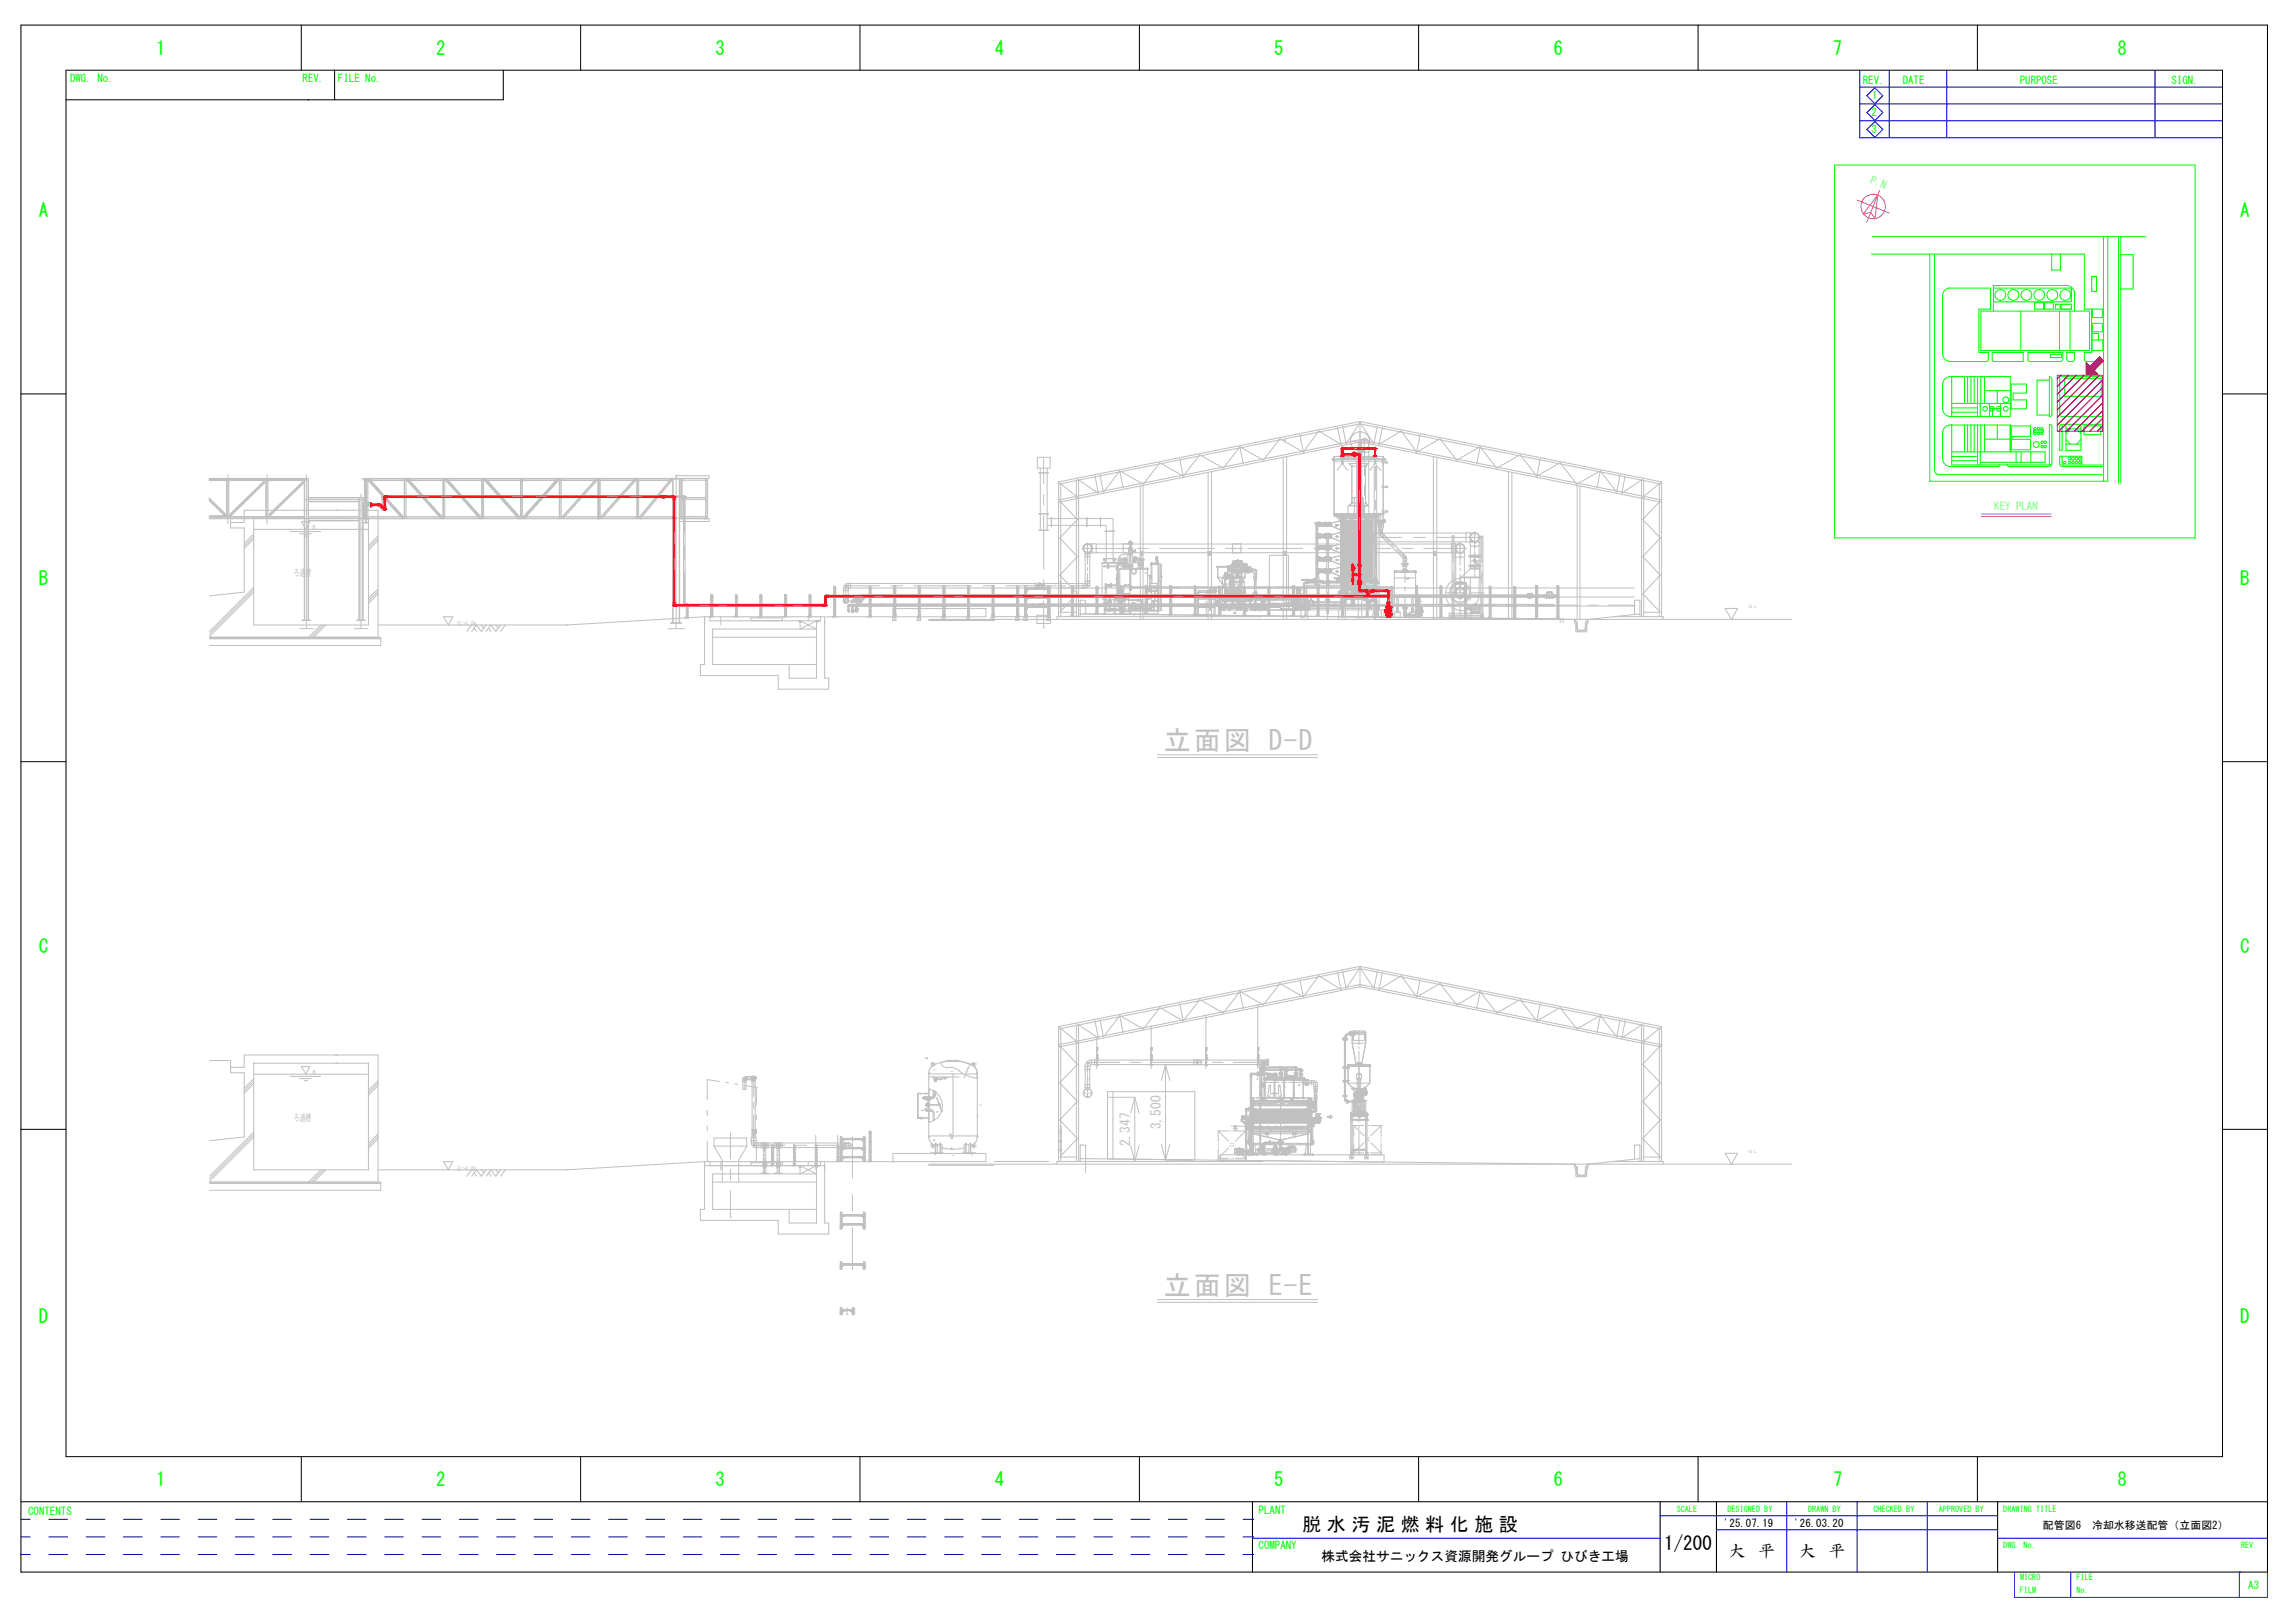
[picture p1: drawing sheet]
<svg xmlns="http://www.w3.org/2000/svg" width="420mm" height="297mm" viewBox="0 0 420 297" stroke-linecap="round" stroke-linejoin="round" font-family="sans-serif">
<defs><g id="words">
<g font-size="5" fill="#c0c0c0">
<text x="213" y="137.3">立面図 D-D</text>
<text x="213" y="237">立面図 E-E</text>
</g>
<g font-size="3.5" fill="#0f0">
<text x="28.6" y="10.1">1</text>
<text x="79.8" y="10.1">2</text>
<text x="131" y="10.1">3</text>
<text x="182.1" y="10.1">4</text>
<text x="233.3" y="10.1">5</text>
<text x="284.4" y="10.1">6</text>
<text x="335.6" y="10.1">7</text>
<text x="387.7" y="10.1">8</text>
<text x="7.1" y="39.7">A</text>
<text x="410.1" y="39.7">A</text>
<text x="7.1" y="107.1">B</text>
<text x="410.1" y="107.1">B</text>
<text x="7.1" y="174.3">C</text>
<text x="410.1" y="174.3">C</text>
<text x="7.1" y="242.1">D</text>
<text x="410.1" y="242.1">D</text>
<text x="28.6" y="272">1</text>
<text x="79.8" y="272">2</text>
<text x="131" y="272">3</text>
<text x="182.1" y="272">4</text>
<text x="233.3" y="272">5</text>
<text x="284.4" y="272">6</text>
<text x="335.6" y="272">7</text>
<text x="387.7" y="272">8</text>
</g>
<g font-size="3.5">
<text x="238.4" y="280.2">脱 水 汚 泥 燃 料 化 施 設</text>
<text x="304.7" y="283.7">1/200</text>
</g>
<g font-size="3">
<text x="316.5" y="284.9">大</text>
<text x="322" y="284.9">平</text>
<text x="329.3" y="284.9">大</text>
<text x="334.8" y="284.9">平</text>
</g>
<g font-size="2.5" fill="#c0c0c0">
<text x="206.9" y="209.8" transform="rotate(-90 206.9 209.8)">2,347</text>
<text x="212.5" y="206.7" transform="rotate(-90 212.5 206.7)">3,500</text>
</g>
<text font-size="2.5" x="242" y="285.6">株式会社サニックス資源開発グループ ひびき工場</text>
<g font-size="2" fill="#0f0">
<text x="12.8" y="15">DWG. No.</text>
<text x="55.4" y="15">REV.</text>
<text x="61.9" y="15">FILE No.</text>
<text x="341" y="15.3">REV.</text>
<text x="348.3" y="15.3">DATE</text>
<text x="369.8" y="15.3">PURPOSE</text>
<text x="397.6" y="15.3">SIGN.</text>
<text x="342.6" y="21.3">2</text>
<text x="342.8" y="18.2">1</text>
<text x="342.6" y="24.4">3</text>
<text x="5.1" y="277.2">CONTENTS</text>
<text x="230.4" y="277.1">PLANT</text>
<text x="230.4" y="283.6">COMPANY</text>
<text x="411.6" y="290.8">A3</text>
</g>
<g font-size="2" fill="#0ff">
<text x="342.3" y="33.5" transform="rotate(22 342.3 33.5)">P.N</text>
<text x="365.1" y="93.3">KEY PLAN</text>
</g>
<g font-size="2">
<text x="315.6" y="279.5">'25.07.19</text>
<text x="328.5" y="279.5">'26.03.20</text>
<text x="374" y="279.8">配管図6　冷却水移送配管（立面図2）</text>
</g>
<g font-size="1.8" fill="#c0c0c0">
<text x="53.8" y="105.4">ろ過槽</text>
<text x="53.8" y="205.1">ろ過槽</text>
</g>
<g font-size="1.5" fill="#0f0">
<text x="307" y="276.7">SCALE</text>
<text x="316.3" y="276.7">DESIGNED BY</text>
<text x="331" y="276.7">DRAWN BY</text>
<text x="343" y="276.7">CHECKED BY</text>
<text x="354.9" y="276.7">APPROVED BY</text>
<text x="366.8" y="276.7">DRAWING TITLE</text>
<text x="366.7" y="283.4">DWG. No.</text>
<text x="410.3" y="283.4">REV.</text>
<text x="369.8" y="291.5">FILM</text>
<text x="369.8" y="289.2">MICRO</text>
<text x="380.2" y="289.2">FILE</text>
<text x="380.2" y="291.5">No.</text>
</g>
<g font-size="1.3" fill="#c0c0c0">
<text x="83.8" y="114.6">GL=+4.10m</text>
<text x="83.8" y="214.3">GL=+4.10m</text>
</g>
<g font-size="1.2" fill="#c0c0c0">
<text x="57.3" y="97">WL</text>
<text x="57.3" y="196.7">WL</text>
</g>
<text font-size=".3" fill="#c0c0c0" x="176.4" y="197.3" transform="rotate(-67 176.4 197.3)">2:1 半だ円体形</text>
</g></defs>
<g fill="none" stroke="#c0c0c0" stroke-width=".19">
<path d="M238 79.6l.6 3.1M244.9 78.2l.6 3.2-4.1-2.5-2.8 3.8M245.8 78l.6 3.2 2.6-3.8 2.5 3.8 .7-3.2M249 77.2l-55.2 11v24.7M249 77.2l55.2 11v24.7M249 77.2v3.7M253.1 78.2l-.6 3.2 4-2.5 2.9 3.8M260 79.6l-.6 3.1M38.3 87.6h18.2v25.9M38.3 94.6h17.4M38.3 91.2l3 2.9-.2 .2-2.8-2.7M38.3 87.6h17.4"/>
<path d="M38.3 87.9h17.4M38.3 94.9h17.4M38.4 94.4h3.8v2.2h2.5v11.8l-6.3 .7M41.5 87.9v6.7M41.9 87.9v6.7M42.1 94.1l6.1-5.9 .3 .2-6.1 5.9zM42.2 95.6h2.5v-2.2h24.5v23.2M46.5 94.9h.1M46.5 94.9h76.7M46.5 94.9v19.5h21v-19.5M46.5 96.9h21M46.5 97.7l-1.8 1.8"/>
<path d="M46.5 98.2l-1.8 1.7M46.5 98.6l-1.8 1.8M48.3 88.2l-6.2 5.9M48.7 87.9v6.7M49.1 87.9v6.7M49.3 94.1l6.1-5.9 .2 .2-6.1 5.9zM53.1 97.3h5.6M54.8 97.7h2.2M55.2 95.5h1.5l-.7 1.4zM55.5 88.2l-6.2 5.9M55.7 98.1h.6M55.7 87.6v25.9"/>
<path d="M55.8 87.6v25.9M56.4 87.6v25.9M56.5 91.1h10v22.4M56.5 94.6h9.2M56.5 95.3h9.2M56.5 91.8h9.2M56.5 91.1h9.2M61.5 93.4h.1M61.5 94.9h.1M65.7 91.1v22.4M65.8 91.1v22.4M66.4 92.8h.3"/>
<path d="M66.4 92.5v2.3h.3v-2.3h.5M66.4 91.1v22.4M66.7 87.6h56.5M66.7 94.9h56.5M66.7 87.6v7.3M67 87.6v7.3M67.1 92.3h.1M67.1 92.5l.1 .1M67.1 87.6v7.3M67.2 92.1l-.7 .1-.2 .3M67.2 91.9h.3v.8h-.3zM67.2 92.3h-.1"/>
<path d="M67.2 92l-.1 .1M67.3 87.8l.2-.2 6.4 7.1-.2 .2zM67.4 87.6v7.3M67.5 92.1h.2v.4h-.2M67.5 92.3h.2h-.2M67.5 92l.2 .1M67.5 87.6l6.4 7.1M67.7 92.5l-.2 .1M67.7 92.2h1M67.7 92.5h1M68.7 92.1l.6 .1 .3 .3-.3 .2-.2-.2h-.4zM68.7 92.3h.2"/>
<path d="M68.9 92.3h.3M69 92.3h.1M69.1 92.5h.1M69.1 92.2v.3M69.1 92.3l.1 .1M69.2 92.3h.1M69.2 92.3l.2 .3M69.2 92.4h.1M69.2 98.1l-1.7 1.7M69.2 98.5l-1.7 1.8M69.2 99l-1.7 1.7M69.3 92.3l-.2 .2"/>
<path d="M69.3 92.7l.3 .3M69.5 92.5l.7 .7v.2l-.2-.1M69.8 92.8l-.2 .2 .4 .4M69.9 90.9v.5h.4l-.1-.6h-.2l-.1 .1M69.9 93.2v-.4h.4l-.1 .6h-.1l-.2-.2M69.9 91.4v1.4M70.2 91.4v1.4M70.5 90.7v.4M74 87.6v7.3M74.3 87.6v7.3M74.4 87.8l.2-.2 6.4 7.1-.2 .2zM74.6 87.6l6.4 7.1"/>
<path d="M81.1 87.6v7.3M81.4 87.6v7.3M81.5 87.8l.2-.2 6.4 7.1-.2 .2zM88.2 87.6v7.3M88.5 87.6v7.3M95.2 94.7l-.2 .2-6.4-7.1 .2-.2 6.4 7.1M95.3 87.6v7.3M95.6 87.6v7.3M95.7 94.7l.3 .2 6.4-7.1-.3-.2-6.4 7.1M102.4 87.6v7.3M102.7 87.6v7.3M109.2 87.6l.3 .2-6.4 7.1-.3-.2z"/>
<path d="M109.2 87.6l-6.4 7.1M109.5 87.6v7.3M109.8 87.6v7.3M116.3 87.6l.3 .2-6.4 7.1-.3-.2zM116.6 87.6v7.3M116.9 87.6v7.3M122.9 87.6l.2 .2-5.9 7.2-.2-.2zM122.9 87.6l-5.9 7.2M123.2 94.6h-56.5v.4l.3 .1v.5l-.3 .1h.7l-.3-.1v-.6l.3-.1M123.2 87.6v26.4M123.8 87.6v-.5h6v.5h-63.1v.3h56.5M124.4 87.6v26.4"/>
<path d="M124.4 94.9h5.4v.5h-5.4M124.5 87.6v7.3M124.8 87.6v7.3M124.9 87.9h.1M124.9 94.6v.3M124.9 94.6h.1M124.9 94.9h4.3M124.9 94.6h4.3M124.9 87.6v7.3M124.9 91.4h4.3M124.9 87.9v-.3h4.2l.1 .3M124.9 87.9h4.3"/>
<path d="M125.2 90.8h.2l.1 .1v19.9l-.2 .1-.2-.1zM125.2 87.6h.1M125.2 94.9h.1M128.8 87.6h.1M128.8 94.9h.1M128.9 87.6h.1M129.2 94.9h-.1M129.2 94.6h.1M129.2 94.6v.3M129.2 87.9h.1M129.2 91.1h-59.1l-.2-.2 .2-.2h55.2l.2 .2-.2 .2M129.2 87.6v7.3"/>
<path d="M129.5 87.6v7.3M193.8 91.5l55.2-11 55.2 11M193.8 88.6l55.2-11 55.2 11M194 91.7l3.3 3.4-3.3 3.4 3.3 3.4-3.3 3.4 3.3 3.4-3.3 3.4M194 88.4l3.3 2.6M194.2 88.5v24.4M197.1 87.9v25M197.5 87.9v25M199.9 99.5v1.7h.8v-1.7l-1.4 .1M200.4 87.1l.7 3.2-3.8-2.6M205 86.2l4.3 2.4 3-3.9 4.3 2.4M205 86.2l-3 3.9-.6-3.2"/>
<path d="M205 86.2l.6 3.1M205.6 99.5h1.6v1.7h-1.6zM206.6 99.4h.7M206.7 99.4h.1M206.8 99.6v.8M206.9 99.3h.1v.1zM206.9 99.4h.1M206.9 99.1h.1M206.9 99.6h.1M206.9 99.3h.1M206.9 99.7h.1M206.9 99v.7"/>
<path d="M207 99.6v.8M207.2 99.4h.1M207.3 99.4h.1M216 84l.6 3.1M225.7 99.5h1.5v1.7h-1.5zM227 81.8l-3 3.9-4.4-2.5-3 3.9M227 81.8l4.3 2.4 3-3.9 4.3 2.4M227 81.8l.6 3.1M235.2 80.5v.4M242.9 97.6v14.7M243.2 97.6v14.7M245.7 99.5h1.5v1.7h-1.5z"/>
<path d="M249 96.8v.7h2.4v1.7h-.8v-2.4zM249 80.9l-55.2 11M249 80.9l55.2 11M249 81.4a.85 .85 0 0 1 .8-1.1 .85 .85 0 0 1 .8 1.1M249 97.5a1.64 1.64 0 0 0 1.6 1.6M250.6 81.1v.9M250.6 81.1a.8 .8 0 0 0-.8-.8 .8 .8 0 0 0-.8 .8v1.6h1.6v-.7h-1.6M252.1 95.3h1.4v.2h-1.4zM252.2 95.5l.1 .5M252.3 95.5v1M252.3 96.1h1M252.3 96.5h1"/>
<path d="M252.3 96.5l.2 .4M252.3 95.5l.2 .3zM252.5 96.9v.6h.6v-.6M252.5 97.2h.6M252.5 96.9h.6M252.5 95.5v.3M252.5 97.5l.2 .4M252.7 95.5v.5h.1v-.5M253 98.3l3.6 3.5M253.1 97.5h.1M253.1 95.8l.1-.3 .1 1M253.1 95.5v.3"/>
<path d="M253.1 97.5l.3 .3-.4 .5-.3-.3zM253.2 95.5l-.1 .3M253.3 96.5l-.2 .4M253.4 95.5l-.2 .5M253.4 97.9l3.6 3.5M266.5 99.5v2.5h1.6v-.8h-2.4v-1.7l1.3 .1M268.4 97.5h.8v2.4h1.6v-.7h-2.4zM269.2 99.2h.5M269.2 97.6h.5M269.2 98.6v.6M270.8 98.6v.6M271 81.8l-4.3 2.4-3-3.9-4.3 2.4"/>
<path d="M271 81.8l3 3.9 4.3-2.5 3 3.9M271 81.8l-.7 3.1M282 84l-.7 3.1M293 86.2l-4.3 2.4-3.1-3.9-4.3 2.4M293 86.2l3 3.9 .6-3.2M293 86.2l-.6 3.1M297.5 87.1l-.6 3.2 3.8-2.6M300.5 87.9v25M300.9 87.9v25M303.8 88.5v24.4M304 91.7l-3.3 3.4 3.3 3.4-3.3 3.4 3.3 3.4-3.3 3.4 3.3 3.4M304 88.4l-3.3 2.6"/>
<path d="M38.4 116.6h31.3v1.5h-31.3M38.4 116.9h31.3M46.5 107.5l-8.1 8.1M46.5 107.9l-8.1 8.1M46.5 108.4l-8.1 8.1M55.3 113.5l1.5 .1zM58.8 114.4l-2.3 2.2M59.2 114.4l-2.2 2.2M59.6 114.4l-2.2 2.2M65.3 113.5l1.5 .1zM69.2 114.4h34.8M69.2 107.8l-1.7 1.8"/>
<path d="M69.2 108.3l-1.7 1.7M69.2 108.7l-1.7 1.8M81.2 112.9h1.7l-.8 1.5zM86.4 114.4l-.9 1.1M86.8 115l.4 .5M88.1 114.4l.5 .6M89 114.4l-.9 1.1-.9-1.1-.8 1.1M89.4 115l.5 .5M90.8 114.4l.4 .6M91.7 114.4l-.9 1.1-.9-1.1-.9 1.1M92.5 114.4l-.8 1.1M122.8 114l2 .1z"/>
<path d="M125.1 110.3h.4M125.2 110.6h.6v.3h-.6zM125.4 113.1h.6zM125.5 113.1h.1M125.6 113.1v-.4h.2v.4M125.7 112.7v.4M125.7 112.8h.1M125.7 112.9h.1M125.7 112.9l.1 .1M125.8 112.8h.1M125.8 113h.1M125.8 110.9h24.9"/>
<path d="M125.8 110.6h24.9M126 113.1h.1M129.9 112.9h.1M130 112.9v.7h20.2M130.1 112.9v-.4h.2v.4M130.2 112.5v.4M130.2 112.6h.1M130.2 112.7h.1M130.2 112.7l.1 .1M130.3 112.6h.1M130.3 112.8h.1M130.3 112.5v.4"/>
<path d="M130.5 112.9h.1M132 112.9v1.5M134.4 112.9h.1M134.5 112.9h.1M134.6 112.9v-.4h.2v.4M134.7 112.5v.4M134.7 112.6h.1M134.7 112.7h.1M134.7 112.8h.1M134.7 112.7v.1M134.8 112.5v.4M135 112.9h.1"/>
<path d="M137.5 113.1h5.7v.5h-5.7zM138.9 112.9h.1M139 112.9h.1M139.1 112.9v-.4h.2v.4M139.2 112.5v.4M139.2 112.6h.1M139.2 112.7h.1M139.2 112.8h.1M139.2 112.7l.1 .1M139.3 112.6h.1M139.3 112.8h.1M139.5 112.9h.1"/>
<path d="M143.4 112.9h.1M143.6 112.9v-.4h.2v.4M143.7 112.5v.4M143.7 112.6h.1M143.7 112.7h.1M143.7 112.7l.1 .1M143.8 112.6h.1M143.8 112.8h.1M143.8 112.5v.4M144 112.9h.1M147.9 112.9h.1M148 112.9h.1"/>
<path d="M148.1 112.9v-.4h.2v.4M148.2 112.5v.4M148.2 112.6h.1M148.2 112.7h.1M148.2 112.7l.1 .1M148.3 112.6h.1M148.3 112.8h.1M148.5 112.9h.1M151 109.3l.1-.3 .5-.1v.4h-.3v1.3M151 109.3v1.3h-.3v.3h.5l.1-.3M151 112.9h-22v8.7h-.8v2h14.3v2.5h9.2v-2h-.7v-10.5M151 109.6h.3"/>
<path d="M151 110.3h.3M151.6 109.3h133.7M151.6 109h107.7M152.4 112.9h.6M152.4 112.9h.1M152.6 112.9v-.4h.2v.4M152.7 112.5v.4M152.7 112.6h.1M152.7 112.7h.1M152.7 112.8h.1M152.7 112.7l.1 .1M152.8 112.6h.1"/>
<path d="M152.8 112.8h.1M153 112.9h.1M154.4 109.1h.9v.4h-.9zM154.4 110h.1M154.5 109.9h.1M154.5 109.5v.7M154.5 109.7h.1M154.5 109.8l-.1 .1M154.5 110.1h.1M154.5 109.7l.1-.2h.5l.2 .2v.4l-.3 .2h-.3l-.2-.2M154.5 110.2h.1M154.5 109.6h.1"/>
<path d="M154.6 110.2h.1M154.6 109.6h.1M154.6 110.3l.1 .1M154.6 110.3h.1M154.7 110.3h.1M154.7 109.5h.1M154.7 109.5l-.3 .3 .1 .4M154.8 109.5l-.2 .1M154.9 109.5h.1M155 109.5l.3 .3M155 110.3v.1M155 110.3h.1"/>
<path d="M155 109.6h.1M155.1 109.6h.1M155.1 110.3h.1M155.2 110.2h.1M155.2 109.6h.1M155.2 109.7h.1M155.2 110.1h.1M155.3 109.5v.4M155.3 109.9h.1M155.3 106.7h.4v.9h-1.3v.4h.9zM155.3 110l-.1 .2-.2 .1M155.3 106.8a.83 .83 0 0 0-.8 .8"/>
<path d="M155.3 107.6h.1M155.3 110l-.1 .1M155.8 110h.3v.2h-.3zM155.9 111.8h.1M155.9 111.6h.3M155.9 111.7h.3M155.9 111h.3M155.9 111.9h.1M155.9 111.9l.1 .1M155.9 111.7h.2M156 111.9h.1M156 111.7h.1"/>
<path d="M156 111.8h.1M156 112h.1M156 111.7l-.1 .1M156.1 112h.1M156.1 112h-.1M156.1 111.7h.1M156.1 111.7v.1M156.1 111.9h.1M156.1 111.8h.1M156.1 111.9v.1M156.1 111.9l-.1 .1M156.1 109.7l.3 .2"/>
<path d="M156.1 109.7l-.3 .3M156.2 110.7l-.3 .2M156.2 111.8h.1M156.2 110.9h-.3v1M156.2 110.9h90.9M156.2 110.7l-.1 1.2M156.3 110.7v.2M156.4 109.9l-.3 .4M156.6 109.3l.3-.3 .5-.1v.4h-.3M156.6 109.3l.2 .2 .3-.2M156.6 111.4h.1M156.6 111.6h.1"/>
<path d="M156.6 111.4h.4M156.6 111.6h.4M156.6 111.4v.2M156.6 109.3l-.4 .4M156.6 111.7v.2l.2 .1 .1-.1 .1-.2M156.6 111.6v.2M156.7 109.9l.2 .2-.2 .2M156.7 109.9l-.2 .2 .2 .2M156.8 109.3l-.1 .1M156.8 109.5l-.4 .4M156.8 109.1h.1M156.8 109.1l.2 .2"/>
<path d="M156.8 109.2v.1M156.9 109.2h.1M157 111.4h-.1M157 111.6h.1M157 110.9h.1M157 109.1h.1M157 111.4l-.1 .5h-.3v-.1M157 111.4h.1M157 110.5h.2v.4h-.6v.2h.4zM157 109.1l-.1 .1M157 109.1v.1M157 110.5l-.3 .2-.1 .2"/>
<path d="M157.1 109.3h.1M157.1 109v.3M157.1 109.1h.1M157.2 109.1h-.2M157.2 109.9l-.4 .4M157.2 109.9l-.3-.3-.4 .4M157.3 109.1h.1M157.3 109.2l-.3 .4M157.3 110h.3v.2h-.3zM157.3 110h.3v.2h-.2zM157.4 109.1h.1M157.5 109l-.2 .2 .3 .3 .2-.1"/>
<path d="M157.5 108.9h.7v.4h-.4M157.6 109.5l-.4 .4M157.6 109.7l.3 .2M158.1 109.3l.2 .2M158.2 108.9h127.1M158.2 109.1l-.9 .9M158.3 109.1l.6-.2v.4h-.3M158.3 109.3l-.1 .1M158.3 109.1h.1M158.3 109.1l.2 .2M158.3 109.2v.1M158.4 109.2h.1"/>
<path d="M158.5 109.1h.1M158.5 109.1l-.1 .1M158.6 109.3h.1M158.6 109.3l-1 1M158.6 109v.3M158.6 109.1h.1M158.7 109.1h-.2M158.8 109.1h.1M158.9 109.1h.1M158.9 112.9h.6M158.9 112.9h.1M159.1 112.9v-.4h.2v.4"/>
<path d="M159.2 112.5v.4M159.2 112.6h.1M159.2 112.7h.1M159.2 112.8h.1M159.2 112.7l.1 .1M159.3 112.6h.1M159.3 112.8h.1M159.5 112.9h.1M163.6 112.8v.2M163.6 112.5h.1M163.6 112.5v.3M163.7 112.6h.1"/>
<path d="M163.7 112.7h.1M163.7 112.7v.1M163.7 112.8h.1M163.8 112.8h.1M163.8 112.5v.5M163.8 112.5h.1M163.8 112.5h-.2v.5h.3M163.9 113h.1M168.1 113h.1M168.1 112.5h.1M168.2 112.6l-.1 .2M168.2 112.6h.1"/>
<path d="M168.2 112.7h.1M168.2 112.7l.1 .1M168.3 112.6h.1M168.3 112.8h.1M168.3 112.5l.1 .5h-.3M168.3 112.5h.1M168.3 112.5h-.2v.5M170 113.4h158M170 113.6h12M170.6 108.9h.7v.4h-.7zM172.6 113h.3M172.6 113h.1"/>
<path d="M172.7 112.5h.1M172.7 112.5v.3M172.7 112.8h-.1M172.7 112.6h.1M172.7 112.7h.1M172.7 112.8h.1M172.7 112.7l.1 .1M172.8 112.6h.1M172.8 112.8h.1M172.8 112.5v.5M172.8 112.5h.1M172.8 112.8v-.3h-.2v.5"/>
<path d="M172.9 113h.1M177.1 112.8h.1M177.1 112.8v.2M177.1 112.5h.1M177.1 112.5v.3M177.2 112.6h.1M177.2 112.7h.1M177.2 112.7v.1M177.2 112.8h.1M177.3 112.5h.1M177.3 112.8h.1M177.3 112.5v.5"/>
<path d="M177.3 112.5h-.2v.5h.3M177.3 112.5v.3M177.4 113h.1M181.7 112.5h.1M181.7 112.6l-.1 .2M181.7 112.6h.1M181.7 112.7h.1M181.7 112.7l.1 .1M181.8 112.6h.1M181.8 112.8h.1M181.8 112.5v.5M181.8 112.5h.1"/>
<path d="M181.8 112.5h-.2v.5h.3M181.9 113h.1M182 112.9h10M186.1 112.5h.1M186.1 112.5l.1 .3M186.2 112.8h-.1M186.2 112.6h.1M186.2 112.7h.1M186.2 112.8h.1M186.2 112.7v.1M186.3 112.8h.1M186.3 112.5v.5"/>
<path d="M186.3 112.5h.1M186.3 112.5h-.2v.5h.3M186.4 113h.1M187.6 110.9h.1M187.6 109.3h.1M187.6 107.6h.1M187.6 110.9v.5h.3M187.6 107.6v.5h.3M187.6 107.6h.5v.2M187.6 109.3v.4h.3M187.6 107.6l.2 .2h.3M187.7 112.5h.1"/>
<path d="M187.7 112.5v.3M187.7 110.9v.1M187.7 109.3h.1M187.7 111.4h.1M187.7 109.7h.1M187.7 108.1h.1M187.7 112.8h-.1M187.7 109.3v.4M187.7 111v.4M187.7 111.3h.1M187.7 111.1h.1M187.7 109.6h.1"/>
<path d="M187.7 109.5h.1M187.7 108h.1M187.7 107.8h.1M187.7 112.6h.1M187.7 112.7h.1M187.7 111.1l.1 .1M187.7 109.5l.1 .1M187.7 107.9h.1M187.7 111.2h.1M187.7 112.8h.1M187.7 112.7l.1 .1M187.7 107.8l.1 .1"/>
<path d="M187.7 109.6l.1 .1M187.8 111.3h.1M187.8 111.2h.1M187.8 109.7h.1M187.8 109.6h.1M187.8 108h.1M187.8 107.9h.1M187.8 112.6h.1M187.8 112.8h.1M187.8 111.1h.1M187.8 109.5h.1M187.8 108.1h.1"/>
<path d="M187.8 109.5l.1 .2M187.8 111.1l.1 .3M187.8 112.5v.5M187.9 111.4h.1M187.9 109.7h.1M187.9 108.1h.1M187.9 111.1h.2M187.9 109.5h.2M187.9 112.5h-.3v.5h.3M187.9 111.2h-.1M187.9 109.5l-.1 .1M187.9 111h.1"/>
<path d="M187.9 109.4h.1M187.9 107.7h.1M187.9 109.3v.1M187.9 113h.1M187.9 111.1h.1M187.9 109.5h.1M187.9 109.3h.1M188 111h.1M188 109.4h.1M188 107.7h.1M188 109.3v.1M188.1 111h.1"/>
<path d="M188.1 109.3h.1M188.1 107.7h.1M188.1 109.3l-.1 .1M188.1 111h-.1M188.1 107.7h-.1M188.1 111.1h.1M188.1 109.5h.1M188.1 107.8h.1M188.1 110.9h.1M188.1 107.6h.1M188.1 107.6l-.4 .1v.4M188.1 107.8h-.3l.1 .3"/>
<path d="M188.1 109.2v.3M188.1 110.9v.2M188.1 110.9l-.4 .1M188.1 109.3h-.4M189.5 106.8h.4v.9h-.4zM189.6 110.7v.2h.1v-.2M189.7 110.8l.1 .1M189.7 110.7h.1M189.7 110.8h.1M189.7 110.9h.1M189.8 110.7h.1M189.8 110.9h.1"/>
<path d="M189.9 110.7h.1M189.9 110.9h-.1M189.9 110.9h.1M189.9 107.6h.9M189.9 106.8h.3M189.9 107.3h.1M189.9 107.2h.1M189.9 107h.1M189.9 110.7v.2M189.9 110.8h.1M189.9 110.8v.1M189.9 107v.4l.2 .2"/>
<path d="M189.9 110.7l.1 .1M189.9 107.1h.1M190 110.8h.1M190 110.7v.2h.1v-.2M190 107h.1M190 106.9h.1M190 107.5h.1M190.1 106.8h.1M190.1 107.5l.1 .1M190.1 106.9h.1M190.1 107.5h.1M190.1 106.8l-.1 .2"/>
<path d="M190.1 107.5v.1M190.2 106.8h.3M190.2 106.8h.1M190.2 107.6h.1M190.2 106.8l-.3 .2M190.3 107.6v.1M190.4 110.7h.1M190.4 110.5v.4h-.2v-.4h.8v.4h-.2v-.4M190.4 110.8h.1M190.4 107.6v.1M190.4 110.6v.2M190.4 110.8l.1 .1"/>
<path d="M190.4 110.6h.1M190.4 106.8h.4M190.5 110.6h.1M190.5 110.9h.1M190.5 106.8l.3 .2v.4l-.3 .2h-.3l-.3-.2M190.5 107.6h-.1M190.5 106.8h.1M190.5 110.5l-.1 .1M190.5 110.5h.1M190.5 106.8l.2 .2M190.6 110.5h.1M190.6 110.9h.1"/>
<path d="M190.6 107.5l-.1 .1M190.6 106.8l.2 .4M190.6 107.5h.1M190.6 106.8h.1M190.6 106.9h.1M190.7 110.9h.1M190.7 110.6h.1M190.7 107.4h.1M190.7 107h.1M190.7 110.9h-.1M190.7 107.4l-.1 .1M190.7 107l.1 .1"/>
<path d="M190.7 107.4l-.1 .2M190.7 110.8h.1M190.7 110.8v.1M190.8 110.8h.1M190.8 110.6h.1M190.8 107.2h.1M190.8 110.6l-.1 .3M190.8 108.9h.9v.4h-.9zM190.8 107.2l-.1 .2M190.8 110.7h.1M190.8 107.3l-.1 .1M190.8 106.8h.4v.9h-.4z"/>
<path d="M190.8 110.7v.1M191.6 111.1h.1M191.6 109.5h.1M191.6 107.8h.1M191.6 111.1h.2M191.6 109.5h.2M191.6 107.8h.3v.3M191.6 107.8h.2M191.6 109.2v.3M191.6 110.9v.2M191.6 110.9v.1M191.6 109.3h.1"/>
<path d="M191.6 107.6v.1M191.6 111h.1M191.6 107.7h.1M191.6 107.7h.4v.4M191.6 111h.4M191.6 109.3h.4M191.6 109.4h.1M191.6 109.3v.1M191.7 111h.1M191.7 109.3h.1M191.7 107.7h.1M191.7 109.3l-.1 .1"/>
<path d="M191.7 111h-.1M191.7 107.7h-.1M191.7 109.4h.1M191.7 111.1h.1M191.7 109.3v.1M191.7 109.5h.1M191.8 111.1h.1M191.8 109.5h.1M191.8 111h.1M191.8 109.3h.1M191.8 107.7h.1M191.8 109.3l-.1 .1"/>
<path d="M191.8 111h-.1M191.8 107.7h-.1M191.8 111.2h.1M191.8 112.5h.3M191.8 109.5l.1 .1M191.8 111.4h.1M191.8 109.7h.1M191.8 108.1h.1M191.8 112.6h.1M191.8 112.8h.1M191.8 112.5v.5h.3M191.8 109.6h.1"/>
<path d="M191.8 107.8v.3M191.8 109.5v.2M191.8 111.1v.3M191.9 111.4h.1M191.9 109.7h.1M191.9 108.1h.1M191.9 112.6h.1M191.9 109.6v.1M191.9 111.2v.2M191.9 112.5v.5M191.9 112.5h.1M191.9 111.3h.1"/>
<path d="M191.9 111.1h.1M191.9 109.6h.1M191.9 109.5h.1M191.9 108h.1M191.9 107.8h.1M191.9 112.7h.1M191.9 111.1l.1 .1M191.9 109.5l.1 .1M191.9 109.6l.1 .1M191.9 107.8l.1 .1M191.9 112.8h.1M191.9 112.8h-.1"/>
<path d="M191.9 112.6v.2M191.9 112.7v.1M192 111.3h.1M192 111.2h.1M192 109.7h.1M192 109.6h.1M192 108h.1M192 107.9h.1M192 112.6h.1M192 112.8h.1M192 109.3v.4M192 111v.4"/>
<path d="M192 112.6v.2M192 111.4h.1M192 108.1h.1M192 110.9h.1M192 109.3h.1M192 110.9l.1 .5h-.3M192 109.2l.1 .5h-.3M192 110.9v.1M192 107.6h.1M192 107.6h-.4v.2M192 107.6l-.2 .2M192.1 112.5h.1"/>
<path d="M192.1 112.8h.1M192.1 107.6v.5h-.3M192.1 112.5v.5M192.1 112.5v.3M192.1 113h.1M194.2 112.1h2.9M194.2 110.6h52.9M195.9 112.8h.7M195.9 112.8h.1M196 112.8h.1M196.1 112.8v-.4h.2v.4M196.2 112.4v.4"/>
<path d="M196.2 112.5h.1M196.2 112.6h.1M196.2 112.6v.1M196.3 112.5h.1M196.3 112.7h.1M196.5 112.8h.1M197.8 112.4l90.4 1v.6l.3 .4v1.1l.1 .1h1.8l.1-1.2 .2-.4v-.6l9.5-1M198.6 106.8h.1M198.6 106.4h.9v.4h-1.3l.1 .9h.4zM198.8 112.4v-2.4l-.2-.1h-.7l-.1 .1v2.9M199.3 101.2h.6M199.5 106.8a.83 .83 0 0 1-.9 .8"/>
<path d="M200.4 112.4h.7M200.4 112.4h.1M200.5 112.4h.1M200.6 112.4v-.4h.3v.4M200.7 112v.4M200.7 112.1h.1M200.7 112.2h.1M200.7 112.2l.1 .1M200.8 112.1h.1M200.8 112.3h.1M200.9 112v.4M201 112.4h.1"/>
<path d="M201.1 112.4h.1M202.4 106.9h.1M202.4 110.3h-.4v.2h.4M202.5 110.5h.6M202.5 106.9h.1M202.6 103.6v.1M202.8 110.3v-.1h.7v.2h-.1M202.8 110.3h.3M202.9 111.8h.1M202.9 110.5h.1M202.9 110.5v.2M202.9 110.7l.5 .1z"/>
<path d="M202.9 110.2h.1M202.9 110.2h.4M203 110.3h-.5M203.1 110.5v.1M203.1 110.5h.1M203.1 111.8h.1M203.1 110.3h.1M203.1 110.2v.1M203.2 110.3l.1 .1-.1 .1M203.2 110.3l-.1 .1 .1 .1M203.2 110.2h.1M203.2 110.5h.1"/>
<path d="M203.2 110.2l.1 .1M203.2 110.6h.1M203.3 111.6h.1M203.3 111.7h.1M203.3 110.3v.2M203.3 110.3h.1M203.3 110.5l-.1 .1M203.3 110.5h.1M203.3 110.3l.1 .1M203.3 111.5h.4v-.1h-.4l.1 .4h-.1v-.3h.1M203.4 110.4l-.1 .1M203.4 110.2h.1"/>
<path d="M203.4 111.7h.3M203.4 111.4v.1M203.4 110.5v.2M203.4 110.4v.1M203.5 111.5h.1M203.5 111.5h-.1M203.5 110.3h-.3M203.5 111.4v.1M203.6 111.5h.1M203.7 111.4v.4h.1v-.3h-.1M203.7 111.6h.1M203.7 111.7h.1"/>
<path d="M203.9 111.6h.1M203.9 111.7h.1M204 111.7h.3M204 111.4v.4h-.1v-.3h.2M204.1 111.5h.1M204.2 111.4v.1M204.3 109.5h.1M204.3 110.8h.1M204.3 110.9h.1M204.3 109.6h.1M204.3 109.4h.1M204.3 111.5h.1"/>
<path d="M204.3 109.4v.2M204.3 110.7v.2M204.3 110.9v.1M204.3 110.7h.1M204.3 110.7h.2M204.3 109.4h.2M204.3 111h.1M204.3 111.4v.1M204.3 111.6h.1M204.3 111.7h.1M204.4 111.5h-.4v-.1h.4l-.1 .4h.1v-.3h-.1M204.4 110.9h.1"/>
<path d="M204.4 110.8h.1M204.4 104.1v.1M204.4 106v.1M204.4 109.4h.1M204.4 110.9v.1M204.4 110.7v.2M204.4 110.7h.1M204.4 104.1v.2M204.4 105.9l.1 .8M204.4 111h.1M204.5 106.8v2.1M204.5 110.7h.1"/>
<path d="M204.5 110.6v.1M204.5 105v.9M204.5 109.3v.1M204.5 109.9v.7M204.7 110.7h.1M204.7 104.4l.1 2.3M204.7 103.8v.2M204.7 110v.9M204.7 108.3h.2M204.7 109.3h.1M204.7 109.7h.1M204.7 110.9h.1"/>
<path d="M204.7 110.8h.1M204.8 110.9h.1M204.8 110.8h.1M204.8 110.7h.1M204.8 106.8v1.5M204.8 108.4l-.1 1M204.8 110.7v.3M204.8 108.2h.1M204.8 111h.1M204.8 110.9l.1 .2M204.8 111.6h.3M204.8 110.9l-.5 .1"/>
<path d="M204.8 110.7l-.1 .1M204.8 108.3v.1M204.8 110.7v.1M204.8 110.6v.1M204.9 103.3l.4 .3 .5 .2M204.9 111.1h1.1M204.9 110.9l.1 .1M204.9 111.4l.1 .1M204.9 110.5l-.1 .2M204.9 108.1h.2v.5h-.2M204.9 111.4h.1M204.9 108.4h-.2"/>
<path d="M204.9 111.4v.1M204.9 110.7v.1M204.9 111.5h.1M204.9 112.4h.1M204.9 110.5h.1M205 111v.1M205 108v.1M205 108.6v.8M205 110.6l-.1 .1M205 112.4h.1M205 103.2h.3M205 111.5h.1"/>
<path d="M205 109.7h.1M205 111.4h1M205 104.2h2.2M205 110.5l-.1 .5M205 108l-.1 1.4M205 110.5h-.1M205 107.2v-3.2h5.1v5.4M205 109.9v1.6M205 107.4v-.2h.3l.1 .5M205 111.4h.1M205 102.3v-.2h.2v.2M205 102.6v.3"/>
<path d="M205 111.4v.1M205 111.8h.9M205 112.4h7M205 111.8v.6M205.1 108.8v.1M205.1 108.8l.1 .1M205.1 108.4h.2M205.1 111.8v-.3h-.3v.3h.5M205.1 108.8h.1M205.1 112.4v-.3h.3v.3M205.1 108.9h.1M205.2 107.9h.1"/>
<path d="M205.2 102.6v.3M205.2 108.3v.1M205.2 112.1v.3M205.2 108.6h.1M205.2 108.6l-.1 .2M205.2 108.9h.1M205.2 112.1h.1M205.2 112.3h.1M205.2 107.8v.2M205.2 108.9h.2h-.1M205.2 108.9h-.1M205.2 112.1l.1 .1"/>
<path d="M205.2 112.2h.1M205.3 108.5h.1M205.3 108.2h.1M205.3 108.3h-.2M205.3 107.7v-.4l-.2-.1-.1 .1v2.1M205.3 103h.1M205.3 108.9h.1M205.3 108.1h.1M205.3 112.2h.1M205.3 112.3h.1M205.3 103l-.3-.1v.1M205.3 108.6h.1h-.2"/>
<path d="M205.3 110v.2h.1l-.1-.1M205.3 108.1v.5M205.3 107.7l-.1 .1M205.3 108.6h.1M205.3 107.9h.1M205.3 108.9v.5M205.3 107.9v.1M205.3 108.1v.1M205.3 108.5v.1M205.3 112.1v.3M205.3 108l.1 .1M205.4 108.9h.1"/>
<path d="M205.4 108.1h.1M205.4 107.7l.1 .1M205.4 108.1v.5M205.4 108.9v.5M205.4 107.8h-.1M205.4 102.6v-.3h-.6v.3h.6M205.4 102.6l.1 .3M205.4 108.6v.3M205.4 107.9v.1M205.4 103.2v.1h.3M205.4 107.9l-.1-.1-.1 .1 .1 .2 .1-.1M205.5 103h.1"/>
<path d="M205.5 103.2v.1M205.5 110h.1M205.5 111.8h.3M205.5 107.8l-.2-.1-.2 .2 .2 .2 .2-.2M205.5 109.9v.1M205.5 112h.1M205.5 103.5h.7v.3h-.7zM205.5 112v.1M205.5 112.4h.1M205.5 103.6h.7M205.5 109.9h.1M205.5 100.4h.6"/>
<path d="M205.6 112.1h.1M205.6 109.9l.1 .1M205.6 109.9v.1M205.7 103.3h.1M205.7 103.4h.1M205.7 103.3v.1M205.7 109.7h.1M205.7 109.9v.1h.3M205.7 102.6h.1M205.8 103.4h.1M205.8 102.3h-.2a.35 .35 0 0 0 .1 .6v-.3M205.8 102.3h.1"/>
<path d="M205.8 103.4v.1M205.8 102.6h-.1M205.8 102.6h.2M205.8 102.3v.3M205.8 103.5h.1M205.8 102.2h.1M205.8 103.8v.2M205.9 102.2h.1M205.9 103.8v.2M205.9 103.5h.1M205.9 103.4h.1M205.9 103l-1.1 .1-.3 .4"/>
<path d="M205.9 102.3v.3M205.9 103.4v.1M206 102.6h.1M206 102.5h.1M206 103.4h-.1M206 103.4h.1M206 102.9h.1M206 103.2h-1.1l-.2 .4M206 103h-.6M206 103l-.1 .2M206 102.8h.2v.6h-.2l.1-1.4v1.4M206 102.1h-.3l-.3 .3"/>
<path d="M206.1 102.3l.1 .3v.2M206.1 102.1a.52 .52 0 0 1 .1 .9M206.1 102.8v.6M206.2 103h.1M206.2 103v.2M206.2 103h.3M206.3 100.4h.2M206.5 103.2h-.3M206.5 101.5h.9v1.8h-.9zM206.5 103.5h.9v.2h-.9zM206.5 103.6h.9M206.5 101.6a1.19 1.19 0 0 0-1.4 .1 1.19 1.19 0 0 0-.3 1.4"/>
<path d="M206.6 103.3h.7M206.6 100.3h.6l.1 .2h-.7zM206.6 101.2h.7v.1h-.7zM206.6 100.4h.7M206.6 101.2h.7M206.6 111.1h.5M206.6 111.4h3.5M206.6 100.3v.1M206.7 103.5h.5M206.7 103.7v.1M206.7 111.8h5.3M206.7 101h.1"/>
<path d="M206.7 100.3v.1M206.7 100.7h.1M206.7 100.6h.1M206.7 103.4v.1M206.7 103.8v.2M206.7 101.1h.1M206.8 100.6v.5M206.8 101.1h.1M206.8 101.3h.3M206.8 100.5l-.1 .1M206.8 101.1v.1M206.8 100.6v6.7"/>
<path d="M206.9 100.3v.1M206.9 100.4h.1M207 100.3v.1M207 100.6v6.7M207.1 100.5h.1M207.1 101.1h.1M207.1 100.5v.1M207.1 100.6h.1M207.1 100.6l.2 .1M207.1 101.1v.1M207.1 101h.1M207.1 101v.1"/>
<path d="M207.1 103.4v.1M207.1 103.8v.2M207.1 104.4l.1 .1zM207.1 110.9l.1 .1zM207.1 110.6l.1 .1zM207.1 104.7l.1 .1zM207.1 100.3v.1M207.2 103.7l-1.3 .1M207.2 100.8h.1M207.2 100.6h.1v.5h-.1M207.3 100.4h.1M207.3 101h-.2"/>
<path d="M207.3 100.8h.3v.1h-.3M207.4 104.1v.1zM207.4 111.2v.1zM207.4 104.9v.1zM207.4 110.4v.1zM207.4 102.6h.2M207.5 100.8h.1M207.5 100.8v.1M207.6 100.9h.2M207.6 100.8h.2M207.7 104.1v.1zM207.7 111.2v.1z"/>
<path d="M207.7 110.4v.1zM207.7 104.9v.1zM207.8 102.6h.1M207.8 100.5l.1 .6zM207.9 104.7l.1 .1zM207.9 104.4l.1 .1zM207.9 110.9l.1 .1zM207.9 110.6l.1 .1zM207.9 104.2h2.2M207.9 102.5h.7M208 111.1h.8M208.4 102.6h.1"/>
<path d="M208.8 110.7h.1M208.8 111h.1M208.8 101.4h.1M209 111.1h.1M208.9 102.6h.1M209 102.5h.1M209 110.5v.1M209 110.4a.38 .38 0 0 0-.3 .6 .38 .38 0 0 0 .7 0 .38 .38 0 0 0-.3-.6M209.1 101.2h.1M209.1 101.2h-.3v.2M209.1 110.5v.1M209.2 111.1h.1"/>
<path d="M209.2 110.8v.2M209.2 102.6v1.4M209.2 111.7h.3M209.2 111.5h.3M209.3 111.1h.6M209.3 102.6v1.4M209.3 111h.1M209.3 110.7h.1M209.4 112.4l.7 .1zM209.5 111.8v-.3h.2v.3M209.5 112.4v.1M209.6 112.4v-.3h.3l-.1 .3"/>
<path d="M209.7 112.1v.3M209.7 112.2h.1M209.7 112.3h.1M209.7 112.3l.1 .1M209.8 112.2h.1M209.8 112.4h.1M209.9 111.3h.1M209.9 111.5h.1M209.9 111.3v.1M210 109.5h.1M210 111.1h.1M210 109.5v1.9"/>
<path d="M210 111.4h.1M210 111.3h.1M210 111.3v.2M210 112.4v.1M210 111.5h.1M210.1 108.1l.1 .1v-.2l-.1 .1M210.1 105.3h.4v2.9h-.3M210.1 109.5v1.9h-.3M210.1 105.4h.4M210.1 108.1l.1 .1M210.1 108h.1M210.1 107.6l.2 .5"/>
<path d="M210.2 108h.1M210.2 109.4v.1M210.3 108.1v.1M210.3 108.1l.1 .1M210.3 109.4h-.4v2.1M210.3 109.5h-.3M210.3 109.2h.2v.5h-.2zM210.4 108.2h.1M210.4 108.1v.1M210.4 109.2v.5M210.4 111.2h.1M210.4 111.3h.1"/>
<path d="M210.4 111.2l.1 .1M210.5 111.3h.1M210.5 111.2h.1M210.5 108.2h.1M210.5 105.5h.1M210.5 105.6h.1M210.5 108.1h-.3M210.5 111.2l-.1 .1M210.5 109.4h.3M210.5 109.5h.3M210.5 111.2v.1M210.5 105.3h.3v.5h-.3z"/>
<path d="M210.6 111.3h-.1M210.6 107.9l-.1 .5h.3v-.2M210.6 111.3h.1M210.7 111.3h-.1M210.7 103.1v.1h.1M210.7 105.3v.5M210.7 108.2v.2M210.7 103.3h.1M210.7 103.4h.1M210.7 103.2v.2M210.7 111.2l-.1 .1M210.7 103v.1"/>
<path d="M210.7 103h.2l-.1 .1M210.7 103.4v3.4M210.8 111.2h.1M210.8 108.2h.1M210.8 105.6h.1M210.8 105.4h.1M210.8 103.2v.1M210.8 111.2h.3M210.8 111.7h.1M210.8 111.5h.1M210.8 103.2h.1M210.8 103.2v.2h-.1"/>
<path d="M210.8 111.5v.2M210.8 108.2v3.6M210.8 111.6h.1M210.9 103h.8M210.9 106.8v-3.5h1.1v8.5h-5.3M210.9 111.5l-.1 .2M211.1 111.1l-.4 .1M211.6 102.3h.1M211.6 102.4h.1M211.6 102.3v.1M211.7 102h.1M211.7 101.9h.1"/>
<path d="M211.7 101.9v1.4M211.7 102.3h.1M211.7 102.4h.1M211.7 102.3v.1M211.7 102.4l.1 .9M211.8 103.1h.1v-.1h-.2v.3h-.1M211.8 102.3h.1M211.8 102.3l.1-.1v1M211.8 102.5h.1M211.8 102.2h.1M211.8 102.3h-.1M211.8 102.6h.1"/>
<path d="M211.8 102.9h.1M211.8 102.8h.1M211.8 103.1h.1M211.8 103h.1M211.8 102.7h.1M211.8 103v.1M211.9 102.6h.1M211.9 103h.1M211.9 103.1h.1M211.9 102.9h.1M211.9 102.8h.1M211.9 103.1h-1"/>
<path d="M212 111.8v.6h-7.1M212.6 105.3v.1M212.6 105.5v.1M212.6 105.6v.8M212.7 105.6h-.2l.2 .1M212.7 105.4l-.2 .1h.2M213.9 112.5h.6M213.9 112.5h.1M214 112.5h.1M214.1 112.5v-.3h.3l-.1 .3M214.2 112.2v.3M214.2 112.2h.1"/>
<path d="M214.2 112.4h.1M214.2 112.3h.1M214.3 112.3h.1M214.3 112.4h.1M214.3 112.2v.3M214.5 112.5h.1M218.4 112.5h.6M218.4 112.5v.1M218.5 112.5v.1M218.6 112.5v-.3h.2v.3M218.7 112.2v.3M218.7 112.3h.1"/>
<path d="M218.7 112.4h.1M218.7 112.4l.1 .1M218.8 112.3h.1M218.8 112.5h.1M219 112.5v.1M221.1 108.2h.8zM221.3 101.4h.1M221.5 101.2h.1M221.5 101.2h-.3l.1 .2M221.5 111.6h.1M221.5 111.5h.1M221.5 108.2h.1"/>
<path d="M221.5 107.9h.1M221.5 107.9v3.8l.1-3.8M221.5 111.7h.1M221.5 108.1v.1M221.6 107.9h.1M221.6 111.5h.1M221.6 111.6h.1M221.6 108.2h.1M221.6 107.8l-.1 .1M221.6 107.9h.9M221.6 107.8h.9M221.6 107.8v.1"/>
<path d="M222.5 107.9h.1M222.5 107.8h.1M222.5 107.8l.1 .1M222.5 107.8v.5M222.5 108.1h.1M222.5 108.2h.1M222.5 108.3h.1M222.5 108.1v.1M222.6 108.2h.1M222.6 108.2h-.1M222.6 107.9v.3M222.6 108.2l-.1 .1"/>
<path d="M222.9 112.6h.6M222.9 112.6h.1M223.1 112.6v-.3h.3v.3M223.2 112.3v.3M223.2 112.3h.1M223.2 112.5h.1M223.2 112.3l.1 .1M223.3 112.4h.1M223.3 112.5h.1M223.3 112.3v.3M223.5 112.6h.1M225.6 100.4h.5"/>
<path d="M225.6 111h2.3M225.6 111h.2M225.6 111.1h.2M225.9 103.3l.6 .1zM226 112.1h.1M226 112.1v.1M226 103.4v.7l.2 .5h3.4v.4h.5l-.1-.6-.2-.2-.8-.1M226 112.2h.1M226 103.8h.5M226 103.3v-.1h.4v.1M226.1 103.3v.1M226.2 110.8v.2"/>
<path d="M226.2 111.1h.1M226.2 110.9h.1M226.3 100.4h.2M226.4 111v.1M226.4 103.3v.1M226.5 111.6v.1M226.5 103.4v.7h.3v.5M226.5 111v.1M226.6 111.2h.1M226.7 111.3h.1M226.7 110.8h.1M226.7 100.4h.6"/>
<path d="M226.8 110.8h.1M226.8 111.3h.1M226.8 110.8v.5M226.8 110.8v.4M226.8 104.2h2.4M226.8 111.3h.2M226.9 111.4v.1M227 110.8v.5M227 111.3h.1M227 110.8h.1M227.1 111.3h.1M227.1 110.8h.1"/>
<path d="M227.1 110.7v.6M227.1 111.3h.5M227.2 111.6v.1M227.3 100.4h.1M227.3 111.5h.1M227.4 112.6h.6M227.4 112.6h.1M227.5 112.6h.1M227.6 110.8h-.9l.1 .5M227.6 112.6v-.3h.2v.3M227.7 112.3v.3M227.7 112.4h.1"/>
<path d="M227.7 112.5h.1M227.7 112.5l.1 .1M227.7 112.6h.1M227.8 112.4h.1M227.8 112.6h.1M227.8 110.7h-.2v.6h.2M227.8 110.7v.6M227.8 110.7l.1 .1M227.9 104.7v.1M227.9 111.3h-.1M227.9 104.1h-.3v.6h.3M227.9 104.1v.6"/>
<path d="M227.9 104v.1M227.9 104h.3M227.9 104v.8M228 112.6h.1M228.1 103.7h.6M228.1 103.7h-.3v.2h1.2v-.2h-.3M228.1 103.7h.1M228.2 104.7h.4M228.2 103.9v.9h-.3M228.2 103.9h.4M228.3 104v.1M228.3 104l-.1 .1"/>
<path d="M228.3 104.7h.2M228.5 104.7v.1M228.6 104v.1M228.6 103.9v.1h-.4M228.7 103.7h.1M228.9 104v.8M228.9 104h-.3v.8h.3M229.2 104.1v.6h-.2M229.3 108.9l.5 .1 .2 .1v.5h-.4v-.3h-.3zM229.4 110.9h.1M229.4 110.9h.5M229.4 110.9v.5h.2"/>
<path d="M229.4 110.9v.5M229.4 108.6h.8v.2h-.8zM229.4 108.6h.8M229.4 111.4h.1M229.5 111.3h.1M229.5 111.1h.1M229.5 111.1v.1M229.5 108.8l.1 .2M229.5 111.2h.1M229.6 105.8v-.3h.5v.3M229.6 105.8h.5M229.6 105.8v.2"/>
<path d="M229.6 111.4h.1M229.6 111.2h.1M229.6 111.1h.1M229.6 105v.5M229.6 111.1v.3M229.6 111.3l.2 .2 .1-.1 .1-.6h-.4v.6M229.6 111h.1M229.6 108.6v-.3h.4v.3M229.6 106h.4M229.6 106v.3h.4v-.3M229.6 108.8v.2h.4v-.2M229.6 108.4l-.1 .2"/>
<path d="M229.7 111.1h.1M229.7 106.3v4.5M229.7 111.1h.3v.3h-.3zM229.7 111h.1M229.7 111h-.1M229.7 111.2l.3-.1v.3h-.3zM229.7 111.1h.2M229.7 111.2h.2v.2h-.2zM229.8 111h.1M229.8 108.8v.2v-.2M229.8 108.4h.1M229.8 108.4v.2"/>
<path d="M229.9 111.1h.1M229.9 110.9h.1M229.9 111.1h-.3M230 106.3v4.5M230 108.4l.1 .2M230 105v.5M230.1 105.8l-.1 .2M230.1 110.7h.1M230.1 110.5v.4h-.2M230.1 110.8h.1M230.1 108.8l-.1 .2M230.1 110.6h.1"/>
<path d="M230.1 110.6v.2M230.1 110.8l.1 .1M230.2 110.6h.1M230.2 110.8h.1M230.2 110.8v.1M230.2 110.9h.1M230.2 110.6h-.1M230.2 110.5v.1M230.3 110.9h.1M230.3 110.5h.1M230.4 110.5h.1M230.4 110.9h.1"/>
<path d="M230.4 110.6h.1M230.4 110.5l.1 .1M230.4 110.6l-.5-.1v.6M230.5 110.6h.1M230.5 110.8l-.1 .1M230.5 110.8h.1M230.5 110.6v.2M230.5 110.6v.1M230.5 110.7h.1M230.5 110.7v.1M230.6 111.1h.2M230.8 110.7l-.1 .8-.1-.6 .2-.2"/>
<path d="M230.8 110.7h.2v.2h-.2M230.9 110.7h.1M230.9 110.3h.3v.1h-.3M230.9 110.5h.3v.2h-75M230.9 110.1h.1M230.9 110.2h.1M230.9 110.2l.1 .1M231 110.1h.1M231 110.2h.1M231 110h.1M231 110l-.1 .9M231 110.3h.1"/>
<path d="M231 110v.1M231 110.7h14.9M231.1 110h.1M231.1 110.3h.1M231.1 108.9h.8v.4h-.3v.2h-.2v-.2h-.3zM231.1 112.9h-37.6v.5M231.1 110v.1M231.1 110.1h.1M231.2 110.1h.1M231.2 110.2h.1M231.2 110.1v.2M231.2 110.1v.1"/>
<path d="M231.2 110.7l-.3 .2M231.2 110.4v.1M231.2 110.2l-.3 .1M231.4 109.8h.2v.6h-.2zM231.4 109.5v.3M231.4 110.4v.7M231.4 110h.2v.1h-.2zM231.4 111.3h.2v.1zM231.4 111.3l.1 .1zM231.5 111.1h.1M231.5 111.1h.3M231.5 110.9v.2"/>
<path d="M231.5 110.9v.1M231.5 111h.1M231.5 111h.4M231.6 111h.1M231.6 109.5v.3M231.6 110.4v.7M231.6 111v.4M231.7 111h.1M231.7 111.1h-.3v.3M231.7 111.1h.1M231.8 111.1h.1M231.8 111.4h.1"/>
<path d="M231.8 111.2h.1M231.8 111.1v.3M231.9 111.3h.1M231.9 111.1h.1M231.9 111.1v.1M231.9 111.2h.1M231.9 112.7h.6M231.9 111l.1 .4M231.9 112.7h.1M232 111.4h.1M232 110.9h.1M232 112.7h.1"/>
<path d="M232 110.9l-.1 .1M232 110.9v.5h-.2M232.1 112.7v-.3h.2v.3M232.2 112.4v.3M232.2 112.4h.1M232.2 112.6h.1M232.2 112.4l.1 .1M232.2 112.5h.1M232.3 112.5h.1M232.3 112.6h.1M232.3 112.4v.3M232.5 112.7h.1"/>
<path d="M235 101.4h.1M235.2 101.2h.1M235.2 101.2h-.2M235.2 101.2h-.2v.2M236.4 112.7l.6 .1zM236.5 112.7v.1M236.6 112.7v-.3h.3l-.1 .3M236.7 112.4v.3M236.7 112.5h.1M236.7 112.6h.1M236.8 112.5h.1M236.8 112.6h.1"/>
<path d="M236.8 112.4v.3M236.9 111.2h.1M236.9 111.2h2.8M236.9 110h.1M236.9 110.7h.1M236.9 111.1h2.8M236.9 111.3h2.8M236.9 111.3h2.8v.3h-2.8zM236.9 110.7v.5M236.9 110.8v.3M236.9 111.3v.3M237 110.1h.1"/>
<path d="M237 112.7v.1M237 111.2h.1M237 111.3h.1M237.1 111.2h.1M237.1 111.2l-.1 .1M237.1 109.8l-.1 .3 .2 .1M237.1 111h.1M237.1 111.1h.1M237.1 111v.1M237.1 111.3v.1M237.1 111.4h.1M237.1 111.7h.1"/>
<path d="M237.1 111l.1 .1M237.2 111.2h.1M237.2 111.3h.1M237.2 111.2v.1M237.2 110.7h.1M237.2 110.6h.1M237.2 110.7h.4M237.2 110.6v.1M237.3 110.1l-.1 .1M237.3 110.1h.1M237.3 110.1v.3M237.3 110h.1"/>
<path d="M237.3 109.8h.1M237.3 110.4v.1M237.3 110.4l.2 .1M237.3 109.9h.1M237.3 109.8l-.3 .3M237.3 109.8h-.2M237.3 109.8a.47 .47 0 0 1 .7-.1 .47 .47 0 0 1 .1 .6M237.3 109.8v.3M237.4 109.8h.1M237.4 110.2h-.1M237.4 110.3l.1 .1zM237.4 110.8h.1"/>
<path d="M237.4 110.2l-.1 .1M237.4 110.3l-.1 .1M237.4 109.8v.5M237.4 109.7h.1M237.5 110.4h.1M237.5 109.8h.1M237.5 110.3h.1M237.5 109.7l-.1 .1M237.5 109.7h.5M237.5 110.5h.1M237.5 109.6l.1 .1M237.5 110.5v.1"/>
<path d="M237.5 110.7h.1M237.6 110.7h.1M237.6 110.5h-.4v.2M237.6 110.4l-.1 .1M237.6 110.5v.2M237.6 109.6v.1M237.6 110.4h-.1M237.7 110h.1M237.7 110.1h.1M237.7 109.6v.1M237.7 110v.1M237.7 110.4v.1"/>
<path d="M237.7 110l.1 .1h-.1M237.7 110.3l1.5 .1M237.7 109.9l.2 .1-.2 .3M237.7 109.9l-.2 .1 .2 .3M237.7 110.6h.1M237.8 110.4v.1M237.8 109.6v.1M237.8 110.4l.1 .1M237.9 109.6l-.1 .1M237.9 110.5h.4v.2M237.9 110.4v.1M237.9 110.5v.2"/>
<path d="M237.9 110.7h.1M237.9 110.6h.1M237.9 110.7h.4M237.9 109.6v.1M237.9 110.5v.1M238 109.7h.1M238 109.8h.1M238 110.4l-.4 .1M238 109.7v.1M238 110.4h.1M238 110.4v.1M238 110.3h.1"/>
<path d="M238 110.3l-.3 .1h-.2M238.1 110.8h.1M238.1 109.8h-.1M238.1 110.2h.1M238.1 109.8l-.1 .5h.1M238.1 110.1h.1M238.1 110.3v.1M238.1 109.9h.1M238.1 110.4v.1M238.2 109.9h-.1M238.2 110h-.1M238.2 110.5h.1"/>
<path d="M238.2 110.6l.1 .1M238.3 110.7h.1M238.3 110.1h.1M238.5 109.7h.6M238.5 109.6h.6v.2h-.6zM238.6 109.8h.1M238.6 110.1l.3 .3M238.6 109.8v.3M238.6 106.8l.3 .1v2.5h-.3zM238.6 109.4v.2M238.8 110.3h.1M238.9 110.4h.1"/>
<path d="M238.9 109.4v.2M238.9 109.8h.1M238.9 110h.1M238.9 110.7h.1M238.9 109.8v.7h.1M239 110v.6M239 110.8h.1M239 110.6v.1M239 110.4h.1M239 110.4l.1 .1M239 110.5h.1M239 110.3v.1"/>
<path d="M239.1 110.7h-.2M239.1 110.4v.1M239.1 110.5h.1M239.1 110.5v.1M239.1 110.4h.1M239.1 110.6v.1M239.1 110.6h.1M239.1 110.4l.2 .1 .2-.1M239.1 110.6l.1 .1M239.2 110.6h.1M239.2 110h.2v.2h-.2zM239.2 110.4l.1 .1 .1-.1"/>
<path d="M239.2 109.6h.1M239.2 109.7h.1M239.2 109.7l.1-.1v.2M239.2 109.8h.1M239.3 109.6v.1zM239.3 109.8l-1.6 .1M239.3 110.7h.1M239.3 110.6h.1M239.3 109.7h.1M239.3 109.8h.1M239.3 109.7l-.1 .1M239.3 109.7v.1"/>
<path d="M239.4 111.2h.1M239.4 111.3h.1M239.4 111.2v.1M239.4 111.1h.1M239.4 111.3v.1M239.4 111.7h.1M239.4 109.7h.1M239.4 111h.1M239.4 110.6v.1M239.4 111v.1M239.4 111.4h.1M239.4 110.5l-.1 .1-.2-.1"/>
<path d="M239.4 110.5h.1M239.4 110.4v.1M239.5 111.2h.1M239.5 110.4h.1M239.5 110.6v.1M239.5 111.2v.1M239.5 111.3h.1M239.5 110.3h.1M239.5 110.7h.1M239.5 110.4v.1M239.5 110.5h.1M239.6 110.8h.1"/>
<path d="M239.6 110.5h.1M239.6 110.5v.2M239.6 110.3v.1M239.6 110.4h.1M239.6 110.4l-.3 .2M239.6 110h.1v.5h-.1M239.6 110.1h.1M239.6 110.7h.1M239.6 110.7v.4M239.6 111.3v.3M239.7 110h.1M239.7 110.4h.1"/>
<path d="M239.7 110.6h.1M239.7 110.7h.1M239.7 110v.5M239.7 110.7v.5M239.7 111.2h.1M239.7 110.1h.1M239.8 110.1h.1M239.9 110.1h.1M239.9 110.1v-.1h.3v.1M239.9 110.1h-.1M239.9 109.9h.1M239.9 109.9h.3"/>
<path d="M239.9 109.9v.1M239.9 109.6h.2M240 109.9h.1M240 109.4h.1M240 109.4l.1 .6M240 110h.1M240 109.4v.6M240.1 109.9h.1M240.1 109.6v.1M240.1 109.9h-.1M240.2 109.9h.1M240.2 109.9l-.1 .1"/>
<path d="M240.2 110.1h.1M240.3 110.4h.1M240.3 110.4h-.6M240.3 110.1h.1M240.3 109.9h.2v.7h-.2zM240.3 110.1h-.1M240.4 110h.1M240.4 109.9v.7M240.4 110.4h.1M240.5 110.2v.1M240.5 110l.1 .1M240.6 110.4h-.1"/>
<path d="M240.6 110.3h5.3M240.6 110.1v.3h-.1M240.9 112.8h.6M240.9 112.8h.1M241 112.8h.1M241.1 106.5h.1M241.1 112.8v-.4h.2v.4M241.2 112.4v.4M241.2 112.5h.1M241.2 112.6h.1M241.2 112.6l.1 .1M241.3 112.5h.1"/>
<path d="M241.3 112.7h.1M241.5 112.8h.1M242.7 109.7h.7v.2h-.7zM242.7 109.8h.7M242.7 109.9l.2 .2M242.9 107v.2h.3M242.9 109.9v.3h.3M242.9 109.5l-.2 .2M243 106.8h.1M243 106.7h.1M243 109.7v-.2l.1 .2M243 107h-.2v-.5h.5v.5h-.2"/>
<path d="M243 106.4v.3M243 106.8v.2l.1-.2M243 109.9v.2M243 106.6v.2M243.1 106.7v.1M243.1 106.8h.1M243.1 106.4v.3M243.1 106.7h.1M243.1 109.9v.2M243.1 106.6v.2M243.2 109.5h-.3v.2M243.2 106.3h-.3v.2"/>
<path d="M243.2 109.5l.2 .2M243.4 109.9l-.2 .2M245.4 112.8h.6M245.4 112.8h.1M245.6 112.8v-.3h.3v.3M245.6 100.4h.5M245.7 112.5v.3M245.7 112.5h.1M245.7 112.7h.1M245.7 112.5l.1 .1M245.7 112.6h.1M245.8 112.6h.1"/>
<path d="M245.8 112.7h.1M245.8 112.5v.3M245.9 106.5v.1M246 112.8h.1M246.1 109.2h.1M246.1 108.9h.1M246.1 109.9l.1-.1 .1 .1M246.1 109.9l.1 .1 .1-.1M246.1 109.9v.8h-.2v.2h.2M246.1 110.5h.2M246.1 110.2h.2M246.1 109.1l.2-.2 .1 .2"/>
<path d="M246.1 109.1v1h-5.6M246.1 109.4h.3M246.1 109.9h.3M246.1 109v.1M246.1 109.6h.2M246.1 109.6v.3M246.2 106.7h.1M246.2 106.5v.2M246.2 106.5v.1M246.2 109h.1v.1zM246.2 108.9h.1M246.2 109.2h.1"/>
<path d="M246.3 108.9l.1 .1-.1 .2M246.3 108.9l-.2 .1 .2 .2M246.3 109.9v.8l-.2 .2M246.3 100.4h.2M246.3 109.6v.3M246.4 109.1l-.1 1.2h-.4v-.2M246.4 109v.1M246.5 108.9h.1M246.5 109.2h.1M246.5 106.5v.1M246.8 106.5v.1M246.8 100.4h.5"/>
<path d="M246.8 106.7h.1M246.8 106.5v.2M247 109.2h.1M247 108.9h.1M247.1 107.9h.7v.2h-.7zM247.1 108h.7M247.1 109h.1v.1zM247.2 102.8l.1 .1M247.3 107.8h.2v.1M247.3 102.8v5.1M247.3 107.9h-.1M247.3 108.9h.1"/>
<path d="M247.3 109.2h.1M247.3 100.4h.1M247.3 108.1v.7l-.1 .1M247.4 110.3h.3M247.4 107.9h.1M247.4 102.4l-1.2 7.2M247.4 109.7h.3v.2h-.3zM247.4 102.8v.1M247.5 102.1l-.1 .3h.2v-.3l-.2 .1M247.5 103v4.8M247.5 108.1v.9l-.3 .2M247.5 102.9v.1h-.2"/>
<path d="M247.6 102.4l-1.3 7.2M247.7 102.8l-.2-.1-.1 .1v7.8h-.3v.3h.9v-.3h-.3v-1.3h-.3M247.7 103.3v6M247.8 102.8h-.7h.7l-.1 .5h-.3M247.9 107.7h.3v1.2h.3v.4h-.3l-.3-.2zM247.9 108.6h.3M248 102h.2v.6h-.3zM248 108h.2v.3h-.2zM248 110.9h36.5M248 110.6h36.5M248.7 101.4h.1M248.8 101.4h.1"/>
<path d="M248.8 101.4h-.1M249 101.2h.1M249 101.2h-.2v.2M249 101.2h-.3v.2M249.9 112.9h.6M249.9 112.9h.1M250 112.9h.1M250.1 112.9v-.4h.2v.4M250.2 112.5v.4M250.2 112.6h.1M250.2 112.7h.1M250.2 112.7l.1 .1"/>
<path d="M250.3 112.6h.1M250.3 112.8h.1M250.3 112.5v.4M250.5 112.9h.1M254.4 112.9h.6M254.4 112.9h.1M254.5 112.9h.1M254.6 112.9v-.3h.2v.3M254.7 112.6v.3M254.7 112.6h.1M254.7 112.8h.1M254.7 112.6l.1 .1"/>
<path d="M254.8 112.7h.1M254.8 112.8h.1M255 112.9h.1M255.2 110.8h.1M255.2 110.8h4M255.3 105.8h3.8M255.3 104.6h.1M255.3 104.7h.1M255.4 104.5h.1M255.4 104.5l-.1 .2M255.7 111.8h.3M255.7 109.3h.3v2.5h-.3z"/>
<path d="M256.7 103.1h1v.2h-1zM256.7 103.2h1M256.7 104.5h1v.1h-1zM256.8 111.1h.9v.2h-.9zM256.8 111.2h.9M256.8 103.3l.1 .3M256.8 111.3l.2 .2M256.9 104.2h.6v.3M256.9 103.3v1.2M256.9 104.2l-.1 .3M256.9 102.2h.6v.5h-.6M256.9 102.2v.9"/>
<path d="M256.9 102.2h.1M257 111.3v.3h.5M257 110.8v.3M257 111.6v.4M257 101.4l-.4 .5 .3 .3M257 101.4l.3 .3-.4 .5M257.2 104.5v-.3l.1 .3M257.2 111.3v.2l.1-.2M257.2 103.3v.3l.1-.3M257.3 101.8l.2 .4M257.4 110.8v.3M257.5 111.3v1.3l-.3 .2-.2-.2v-.6h.5"/>
<path d="M257.5 105.8h.5M257.5 102.7v.4M257.5 103.7v.5M257.5 104.2l.2 .3M257.5 103.3v.4h-.6M257.6 105.9h.3M257.6 111.3l-.1 .2M257.6 106h.2M257.7 106h.1M257.7 103.3l-.2 .3M257.8 112.3v.5M258.1 112.3h-.9l-.2 .3 .2 .2h.9"/>
<path d="M258.1 112.3v.5M258.1 112.3l.2 .1M258.3 112.4h.3v.4h-.3M258.3 112.4v.4M258.3 112.8h-.2M258.4 111.8h.3M258.5 109.3h.2v2.5h-.3zM258.6 112.4h.7M258.6 112.7h.7M258.9 113h.6zM259 113h.1M259.1 104.5h.1"/>
<path d="M259.1 104.5v.2M259.1 104.5h-3.7M259.1 104.6h.1M259.1 104.7h.1M259.2 104.7v6.1M259.2 110.8h.1M259.2 104.7h.1M259.2 112.6v.4M259.2 104.7h-4l.1 6.1M259.2 112.7h.1M259.2 112.8h.1M259.2 112.9h.1"/>
<path d="M259.2 112.8l.1 .1M259.2 112.5h.1M259.2 112.6h.1M259.2 112.5v.1M259.3 112.7h.1M259.3 112.9h.1M259.3 112.3h.1M259.3 112.4h.5M259.3 112.3v.5h.5M259.3 112.4h.1M259.3 111.1h.1M259.3 111.1v.2h.9v-.2"/>
<path d="M259.3 111.1h.9M259.3 112.6h.1M259.3 111.2h.1M259.3 111.2v.9l1.1-.1M259.3 111.3h.1M259.3 112.5v.5M259.4 111.2h.1M259.4 111.3h.1M259.4 112.9h.1M259.4 111.2v.9M259.4 112.3h.1M259.4 112.5l-.1 .1"/>
<path d="M259.4 112.6h-.3v.4M259.4 113h.1M259.4 111.3v1M259.4 110.9l-.1 .2M259.5 112.1v.2h-.2M259.5 111.3v.8M259.5 113h.1M259.6 112.8h.1M259.6 112.4h.1M259.6 113h.1M259.6 111.3v.8M259.6 112.9h.1"/>
<path d="M259.6 110.6h.3v-1.3l-.1-.3-.5-.1v.4h.3v1.5M259.6 109.6h.3M259.6 112.6h-.1h.1M259.6 112.9v.1M259.6 111.1v1M259.6 112.9h.3M259.6 112.4h.3v.3h-.3zM259.7 112.5h.2v.2h-.2zM259.7 111.3v.8M259.7 112.5h.2v.2l-.2-.1zM259.7 111.7h.1M259.7 111l.2 .1"/>
<path d="M259.7 112.8v.1l.1-.1M259.7 111.6l.1 .1M259.7 112.4v-.1l.1 .1M259.7 111.6v.1M259.8 113h.1M259.8 111.6v.1M259.8 112.4l.1 .2-.1 .2M259.8 112.4l-.2 .2 .2 .2M259.8 111l-.2 .1M259.8 111.3v.8M259.9 111.3v.8M259.9 110.6v.2"/>
<path d="M259.9 112.9h.1M259.9 112.9l.1 .1M259.9 112.6h.2h-.2M259.9 111.1v.2M260 112.8h.1M260 112.4h.1M260 113h.1M260 111.3v.8M260.1 112.1v.2h.1M260.1 111.3v.8M260.1 112.4h.1M260.1 112.1l.1 .2"/>
<path d="M260.1 111.3v.8h-.7M260.1 110.9l.1 .2M260.2 113l-.1-.4a.38 .38 0 0 0-.3-.4 .38 .38 0 0 0-.4 .4v.4M260.2 113h.1M260.2 111.2h.1M260.2 111.7h.1M260.2 112h.1M260.2 113h-.2M260.2 112.3h.1M260.2 112v.1M260.2 112.6h.1M260.2 111.7l.2 .1"/>
<path d="M260.2 111.2v.1M260.2 111.3h.1M260.2 112.1h.1M260.2 111.1h.1M260.2 111.6h.2M260.2 112.3v.3M260.2 112.5h.1M260.3 112h.1M260.3 111.8v.1M260.3 111.8v.2M260.4 111.9h.1M260.4 111.7l.1 .4h-.3"/>
<path d="M260.4 112l-.2 .1M260.4 111.8v.2M262.5 101.4h.1M262.5 101.2v.2M262.7 101.2h.1M262.7 101.2h-.2M262.7 101.2h-.2v.2M263.4 113h.6zM263.5 113h.1M263.6 113v-.3h.2v.3M263.7 112.7v.3M263.7 112.7h.1"/>
<path d="M263.7 112.9h.1M263.7 112.7l.1 .1M263.8 112.8h.1M263.8 112.9h.1M263.8 112.7v.3M264 113h.1M266.5 106.9h1.6v.8h-1.6zM266.5 101.2h.5M266.5 100.6a.85 .85 0 0 1 .8-1.1 .85 .85 0 0 1 .8 1.1M266.5 101.2v-.8a.8 .8 0 0 1 .8-.8 .8 .8 0 0 1 .8 .8v.8M266.5 107.7v.5M267.4 108.9h.7v.4h-.7z"/>
<path d="M267.9 113.1h.6zM267.9 113.1h.1M268.1 113.1v-.4h.3l-.1 .4M268.1 107.7v.5M268.2 112.7v.4M268.2 112.8h.1M268.2 112.9h.1M268.2 112.9l.1 .1M268.3 112.8h.1M268.3 113h.1M268.5 113.1h.1M268.7 111.5h.1"/>
<path d="M268.7 111.4v.1M268.8 111.5h.1M268.9 111.5h.1M269 111.5h.1M269 111.6h.1M269.2 110.8h-.3l-.2 .6M269.2 111.4h.1M269.2 110.8h.1M269.2 110.8l.1 .1M269.2 110.9h.1M269.2 111.5h.1M269.2 112.2h.1"/>
<path d="M269.3 111.5v.2M269.3 110.8h-.1M269.3 110.8l-.6 .7M269.3 111h.1M269.3 110.9l-.2 .7-.4-.1M269.3 111.4h.1M269.3 111.7l.2 .3M269.3 111.7l.2 .2M269.3 111l-.1 .5zM269.3 111.5h.1M269.3 111.4l-.2 .1M269.3 111l.1 .1"/>
<path d="M269.3 111l-.1 .5M269.4 111h.1M269.4 112.3h.1M269.4 111.3h.1M269.4 112.1h.1M269.4 111.1l-.1 .3M269.4 110.9h.1M269.4 112h.1M269.4 111.1h.1M269.4 110.8h.1M269.4 111h-.1M269.4 110.8v.2"/>
<path d="M269.4 111.9v.1M269.4 112l.1 .1M269.4 110.8v.1M269.4 110.9l.1 .1M269.4 112l-.1 .2zM269.5 110.8l-.1 .1M269.5 112.1h.1M269.5 111h.1M269.5 111.9h.1M269.5 112v.1M269.5 110.8h.1M269.5 111.8h.1"/>
<path d="M269.5 110.9h.1M269.5 111v.1M269.5 112h.1M269.5 111.8l-.1 .2M269.5 111.8l.1 .2M269.5 111l-.2 .4 .2 .4M269.5 110.8l.1 .1M269.5 111l-.1 .5M269.5 111.9v.1M269.5 112l-.1 .1M269.5 112l.1 .1M269.6 111.9v.1"/>
<path d="M269.6 112.1h.1M269.6 110.8l-.1 .1M269.6 110.8h-.1M269.6 112v.2M269.6 110.9l-.1 .1M269.6 112h.1M269.6 112h-.1M269.6 110.9l.4-.1 .4 .1M269.6 112l.4 .1 .4-.1M269.6 110.9h.1M269.7 112.2h.1M269.7 112.1h.1"/>
<path d="M269.7 112.1v-.1v.2M269.7 112.1v.1M269.7 110.8h-.1M269.7 112.1l.1 .1M269.7 112l-.2 .2h-.3M269.7 112.1l.6 .1M269.7 112.2l.1-.1v.1M269.8 112.2h.1M269.8 110.7l-.2 .1M269.8 110.7h-.1M269.9 110.8h.1M269.9 110.7h.1"/>
<path d="M269.9 110.8l-.3 .1M269.9 110.7h.2M269.9 110.7v.1M269.9 110.7h-.1M270 110.6v-.2l.1 .2M270 110.6h.1M270 110.8h.1M270 110.6v.1M270 110.5l.1 .1zM270 111.3l-.1 .1 .1 .1 .1-.2M270 112.3h.1M270.1 110.6h.1"/>
<path d="M270.1 110.8h.1M270.1 110.6v.1M270.1 110.7h.1M270.1 110.7v.1M270.1 110.7h.2M270.1 110.8l.3 .1M270.2 112.1l.1 .1zM270.3 112.2h.1M270.3 110.7l.2 .1M270.3 110.7h.1M270.3 112l.1 .2zM270.3 112l.2 .2h.3"/>
<path d="M270.4 112.1h.1M270.4 112.1l-.1 .1M270.4 110.8h.1M270.4 112h.1M270.4 112l.1 .2M270.4 110.9h.1M270.4 110.9l.2 .1M270.5 110.9l.1 .1M270.5 110.9v.1M270.5 112h.1M270.5 111.9v.1M270.5 110.8h.1"/>
<path d="M270.5 112.2h.1M270.5 112l-.1 .1M270.5 112v.1M270.5 111.9l.1 .1M270.5 111.9h.1M270.5 110.8l-.1 .1M270.6 112.1h.1M270.6 111l.1 .5M270.6 111.8l-.2 .2M270.6 112h-.1M270.6 110.8v.1M270.6 110.9v.1"/>
<path d="M270.6 111.9v.1M270.6 111h.1M270.6 111.1h.1M270.6 111.9h.1M270.6 111.8h.1M270.6 111l.1 .4-.1 .4M270.6 111v.1M270.6 111.9l-.1 .1M270.6 111.8v.2M270.6 110.8h.1M270.6 112h.1M270.6 110.9h.1"/>
<path d="M270.6 111l.1 .1M270.6 111.9l.1 .3-.1-.1M270.6 110.9l-.1 .1M270.7 112.3h.1M270.7 111v.1M270.7 111.5h.1M270.7 111.1l.1 .1M270.7 111.8l-.1 .1M270.8 111.2v.1M270.8 111.7l-.1 .1M270.8 111.3v.2M270.8 111.5v.2"/>
<path d="M270.8 112.2h.1M270.8 111.3v.4M271 111.4h.1M272.4 113.1h.6M272.4 113.1h.1M272.5 113.1h.1M272.6 113.1v-.3h.2v.3M272.7 112.8v.3M272.7 112.8h.1M272.7 113h.1M272.7 112.9h.1M272.7 112.8l.1 .1"/>
<path d="M272.8 112.9h.1M272.8 113h.1M273 113.1h.1M276.9 113.1h.6M276.9 113.1v.1M277 113.1v.1M277.1 113.1v-.3h.2v.3M277.2 112.8v.3M277.2 112.9h.1M277.2 113h.1M277.2 113l.1 .1M277.2 113.1h.1"/>
<path d="M277.3 112.9h.1M277.3 113.1h.1M277.3 112.8v.3M277.5 113.1v.1M279.7 108.6h.8v.1h-.8zM279.7 108.9h-.2v.4h.2M279.8 108.8v.6M279.8 108.6h.1M279.9 108.6h.1M279.9 108.8v.6h-.1v-.6h.6v.6h-.5M279.9 108.8h.3M279.9 108.7v.1"/>
<path d="M280 108.8h-.1M280.2 108.8h.1M280.2 108.7v.1M280.2 109.4h.1M280.3 109.4h-.1M280.3 108.8v.6M280.3 108.6h.1M280.4 108.6h.1M280.4 108.8v.6M280.5 108.9h.1v.4h-.1M280.9 113.2h.6M280.9 113.2h.1"/>
<path d="M281 113.2h.1M281.1 113.2v-.3h.2v.3M281.2 112.9v.3M281.2 112.9h.1M281.2 113.1h.1M281.3 112.9h.1M281.3 113.1h.1M281.5 113.2h.1M282.9 109.1h.2M282.9 109.1h.1M282.9 109.3l.2 .1M283.1 108.7h.2v.8h-.2z"/>
<path d="M283.1 108.9h-.3v.4h.3M283.1 108.8l-.2 .1M283.1 109.1h-.2M283.2 108.7v.8M283.2 108.7v-.3h.9v.3M283.2 108.4h.9M283.2 108.5h.9M283.3 109.3h.8M283.3 109.4h.8M283.3 108.4h.7M283.3 108.5v.4M284 108.5l.1 .4"/>
<path d="M284.1 108.7h.2v.8h-.2zM284.2 108.7v.8M284.3 108.9h.3v.4h-.3M284.3 109.1h.2M284.3 108.8l.2 .1M284.5 109.3l-.2 .1M284.5 109.1h.1M284.8 113.2h.7M284.8 113.2h.1M284.9 113.2h.1M285 113.2v-.3h.3v.3M285.1 112.9v.3"/>
<path d="M285.1 112.9h.1M285.1 113.1h.1M285.1 112.9l.1 .1M285.1 113h.1M285.2 113h.1M285.2 113.1h.1M285.2 112.9v.3M285.4 113.2h.1M285.5 113.2h.1M288.4 113.4l.1 .4h.3v1.3M288.6 113.8l.1 1.3M288.6 115.1l.4 .4h1l.2-.1 .1-.3"/>
<path d="M288.8 115.1l.2 .2h1l.2-.2M290.4 113.8l-.1 1.3M290.6 113.4l-.1 .4h-.2l-.1 1.3M295.4 112.9h9.1v.5M299.2 112.4v-2.4l.1-.1h.8l.1 .1v2.9M300.9 112.1h2.9M315.8 111.4h2.3l-1.1 2zM144.5 121.6v2.5h5v-9h-19v6.5h19M238 179.3l.6 3.2M244.9 177.9l.6 3.2-4.1-2.5-2.8 3.9M245.8 177.7l.6 3.2 2.6-3.8 2.5 3.8 .7-3.2M249 176.9l-55.2 11v24.7"/>
<path d="M249 176.9v3.7M249 176.9l55.2 11v24.7M253.1 177.9l-.6 3.2 4-2.5 2.9 3.9M260 179.3l-.6 3.2M38.4 194.1h3.8v2.2h2.5v11.8l-6.3 .7M42.2 195.3h2.5v-2.2h24.5v23.2M46.5 194.6h.1M46.5 194.6h21v19.5h-21zM46.5 196.6h21M46.5 197.4l-1.8 1.8M46.5 197.9l-1.8 1.7M46.5 198.3l-1.8 1.8"/>
<path d="M53.1 197h5.6M54.8 197.4h2.2M55.2 195.2h1.5l-.7 1.4zM55.7 197.8h.6M61.5 193.1h.1M61.5 194.6h.1M69.2 197.8l-1.7 1.7M69.2 198.2l-1.7 1.8M69.2 198.7l-1.7 1.7M136 197.9h.6M136.6 197v2.4h-.6v-1.8h.8v-.6zM136.6 197.1l-.5 .2-.1 .3"/>
<path d="M136.6 197.6h.1M136.8 197h.6M136.8 197.6h.6M137.4 197v.6M137.7 197.3h.1M137.7 197.6h.1M137.7 197h.1M137.7 197v.9h.6v-.3h-.9M137.7 197h-.3v.6M137.7 197.4v.2M137.7 197h.4M137.7 197.1h.1"/>
<path d="M137.7 197.2h.1M137.7 197.4h.1M137.7 197.4l.2 .2M137.7 197.5h.1M137.8 197.1h.1M137.8 197.5h.1M137.8 197.1l-.1 .2M137.8 197.5v.1M137.8 197.6h.1M137.8 197l-.1 .3M137.8 197a.32 .32 0 0 1 .5 .3 .32 .32 0 0 1-.5 .3M137.9 197.1h.1"/>
<path d="M137.9 197.6h.1M137.9 197.1h-.1M137.9 197h.1M137.9 197l.2 .1M137.9 197l-.1 .1M138 197h.1M138 197.6h.1M138 197a.28 .28 0 0 1 .3 .3 .28 .28 0 0 1-.3 .3M138.1 197h.1M138.1 197.6h.1M138.1 197.1h.1M138.1 197v.1"/>
<path d="M138.1 197.5h.1M138.1 197l.1 .1M138.2 197.5h.1M138.2 197.1l.1 .1M138.2 197.1h.1M138.2 197.5l-.1 .1M138.2 197.2h.1M138.2 197.4h.1M138.2 197.5l-.5 .1M138.3 197.3h.1M138.3 197.4h.1M138.3 197.2h.1"/>
<path d="M138.3 197.2v.4M138.3 197.4l-.2 .1M138.3 197.3v.1M169.3 193.7h.1M169.6 193.6h.1M169.6 193.7h.1M170 196.6h6.2M170.1 199.3a3.1 3.1 0 0 1 2.4 3.1 3.1 3.1 0 0 1-2.4 3M170.1 196.4h.1M170.1 199.3h.1M170.1 197.1h5.5M170.1 199.3v1.4"/>
<path d="M170.7 194.6h.1v.2zM170.7 195.1h.1M170.8 199.6v1.1l-.4 .2M170.8 199.6h.1M170.8 197.1h.1M170.8 197.3h.1M170.9 195h.1M171 199.7l-.1 1.1M171 199.7h.1M171 195.7h.1M171 198h.1M171 197.6h.1"/>
<path d="M171 197.3v.1M171 197.6v.2M171 197.6v.1M171 197.4h.1M171.1 194.7h.1M171.1 199.7l-.1 1-.3 .2M171.1 199.7h.1M171.1 197.4h-.1M171.1 197.4h.1M171.2 194.8l-.4-.3h-.2l-.1 .8M171.2 197.4h.1M171.2 197.3h.1"/>
<path d="M171.2 197.3v.1M171.2 199.9v.8l-.5 .3h-.6M171.2 199.9h.1M171.3 197.4h.1M171.3 197.4v.1M171.3 197.6h.1M171.3 198h.1M171.3 197.8h.1M171.3 197.6v.2M171.3 197.6v.1M171.5 197.3h.1M171.6 197.5h.1"/>
<path d="M171.7 197.5h.1M171.7 197.5v.1M171.7 197.6h.1M172.1 197.6h.1M172.1 197.4h.1M172.1 197.5h.1M172.1 197.5v.1M172.2 197.5h.1M172.3 194.4a.98 .98 0 0 0 1.2 .9M172.4 197.5h.1M172.4 197.2h1.3M172.6 197.3h.8"/>
<path d="M172.8 197.4h.4M172.9 197.5h.2M173.5 194.2l-1.6 .3a2.04 2.04 0 0 0-1.9 1.9v4.3M173.5 194.2l-1.2 .3M173.5 194.2h.1M173.5 195.4h1.1l1 .6M173.5 194.2h2M173.5 194.2v-.1h2v.1M174.2 196.1h.1M174.5 196.6v11.3M175.5 194.2l2.1 .5a1.69 1.69 0 0 1 1.3 1.7v11.7a1.61 1.61 0 0 1-.8 1.4M175.5 194.2l1.5 .4 1 .4"/>
<path d="M175.6 196l1.6 .9 1.7 .4M177 196.6h1.9M178 195a1.49 1.49 0 0 1 .8 1.4M178.1 194.5l-.3 .3M178.1 194.5h.3l.1 .2M178.2 194.6h.1v.2zM178.2 195.1h.1M178.5 194.7v.6M178.6 194.7h.1M178.9 196.4v.9M193.8 191.2l55.2-11 55.2 11M193.8 188.3l55.2-11 55.2 11"/>
<path d="M194 191.4l3.3 3.4-3.3 3.4 3.3 3.4-3.3 3.4 3.3 3.4-3.3 3.4M194 188.1l3.3 2.6M194.2 188.2v24.4M197.1 187.7v24.9M197.5 187.6v25M198.6 198.5h.9M198.7 195.7v2.8M199.5 195.7v2.8M200.3 194h31.6v.9h-.4M200.3 194.8h30.2M200.4 186.8l.7 3.2-3.8-2.6M200.7 192.2h.1"/>
<path d="M200.7 192.3h.1M200.7 193.2h.1M200.7 193.1h.1M200.7 192.2v1M200.8 192.3h.1M200.8 193.1h.1M200.8 193.5h.1M200.8 193.3h.1M200.8 191.8h.1M200.8 192.1v1.2M200.8 193.2v.4M200.8 193.4h.1"/>
<path d="M200.8 192h.1M200.8 193.7h.1M200.8 192.8h.1M200.8 191.7v.1M200.8 193.6h.1M200.8 191.7h.1M200.8 191.7v.5M200.8 192.2h.1M200.8 193.2h.1M202.8 199.8h15.9v12.5l-15.9-.2zM203.7 199.8v12.3M205 185.9l4.3 2.4 3-3.9 4.3 2.5"/>
<path d="M205 185.9l-3 3.9-.6-3.2M205 185.9l.6 3.2M210.7 192.2h.1M210.7 192.3h.1M210.7 193.2h.1M210.7 193.1h.1M210.7 193.5h.1M210.7 193.3h.1M210.7 191.8h.1M210.7 191.8v1.7M210.7 192.1h.1M210.7 193.4h.1"/>
<path d="M210.7 192h.1M210.7 193.5l.1 .1M210.8 192.3h.1M210.8 193.1h.1M210.8 191.8h.1M210.8 191.7v.3M210.8 193.4v.2M210.8 192.8h.1M210.8 193.4h.1M210.8 192h.1M210.8 193.5h-.1M210.8 193.7h.1"/>
<path d="M210.8 193.5h.1M210.8 193.6h.1M210.8 191.7h.1M210.8 193.3h.1M210.8 191.8v1.7M210.8 193.5v.1M210.8 192.2h.1M210.8 193.2h.1M216 183.7l.6 3.2M220.7 192.2h.1M220.7 192.3h.1M220.7 193.2h.1"/>
<path d="M220.7 193.1h.1M220.7 192.1h.1M220.7 193.3h.1M220.7 193.5h.1M220.7 193.6h.1M220.7 191.8h.1M220.7 192.8h.1M220.7 193.4h.1M220.7 192h.1M220.8 193.7h.1M220.8 191.7h.1M220.8 191.7l-.1 1.9"/>
<path d="M220.8 191.7v1.9M220.8 193.5h.1M220.8 193.6h.1M220.8 193.3h.1M220.8 193.4h.1M220.8 191.8h.1M220.8 192.2h.1M220.8 192.3h.1M220.8 193.2h.1M220.8 193.1h.1M227 181.5l-3 3.9-4.4-2.5-3 4M227 181.5l4.3 2.4 3-3.9 4.3 2.5"/>
<path d="M227 181.5l.6 3.2M229.1 197v7.8M229.1 196.4l-.2 .3v12.9M229.1 196.4h.3v.3h-.3v.3h-.2M229.4 196.4h.6M229.4 196.7h.6M230.1 196.7l.1 .1M230.2 196.2h.2v.7h-.2zM230.2 196.5v.1M230.2 196.4h-.2v.3h.2M230.2 196.3l-.1 .1M230.2 192.2h.1"/>
<path d="M230.2 192.3h.1M230.2 193.1h.1M230.2 193.2h.1M230.2 193.3h.1M230.2 192.1h.1M230.3 192.3h.1M230.3 193.1h.1M230.3 193.5h.1M230.3 191.8h.1M230.3 192.8h.1M230.3 193.4h.1M230.3 192h.1"/>
<path d="M230.3 192v1.4M230.3 191.7v.3M230.3 193.4v.2M230.3 193.7h.1M230.3 193.6h.1M230.3 191.7h.1M230.3 196.2v.7M230.3 193.3h.1M230.3 191.8v1.8M230.3 192.2h.1M230.3 193.2h.1M230.4 196.4h.1"/>
<path d="M230.4 196.7h.1M230.4 196.7l.1 .1M230.5 196.8l.2 .1 .3-.1M230.5 196.8h.1M230.5 196.6l-.1 .1M230.5 194v.9h.4M230.5 196.4l.2-.1-.2 .3zM230.5 196.7v.1M230.6 196.7h.3zM230.7 196.4h.2v.2h-.2zM230.7 196.4l-.2 .2M230.7 196.7h.1"/>
<path d="M230.7 195.6v4.3M230.7 196.5l.1 .1zM230.8 196.2a.36 .36 0 0 1 .3 .5M230.8 196.2l-.4 .2v.3M230.8 195.6h-.2l.2-.4h6.4l.2 .2-.1 .7M230.8 196.3l.2 .3zM230.8 199.9h-.2v.5h.2M230.8 196.4l.1 .2M230.9 194.4h.1M230.9 195h.1M230.9 194v1M230.9 198.1h.6v.2h-.6z"/>
<path d="M230.9 198.8h.6v.1h-.6zM230.9 194.8h.6M230.9 194.5h.1M230.9 194.7h.6M230.9 196.7l.1 .1M230.9 194.7h.1M230.9 194.5l.2 .2M230.9 194.6a.32 .32 0 0 1 .3-.5 .32 .32 0 0 1 .3 .5M230.9 194.4a.28 .28 0 0 1 .3-.2 .28 .28 0 0 1 .3 .2M230.9 195v.3M230.9 195.6v.3M230.9 196.2v1.9"/>
<path d="M230.9 198.3v.5M230.9 198.9v2M230.9 194.6l.2 .1M231 194.3h.1M231 194.5h.1M231 194.6h.1M231 196.6l.1 .1M231 194.2h.1M231 195.2v.2M231 194.2l-.1 .1M231 194.2l-.1 .5M231.1 195.7h.1"/>
<path d="M231.1 195.8h.1M231.1 195.7v.1M231.1 194.7h.3M231.1 196.4h.1M231.1 194.2h.1M231.1 194.7h.1M231.1 196.7l-.1 .1M231.1 195.9h.1M231.1 196.7h.1M231.1 195.6h.1M231.1 194.1h.1M231.1 194.1l.4 .1"/>
<path d="M231.1 195.6v.3M231.1 196.2v.7h.2v-.7M231.1 194.1v.1M231.1 195.9h.3M231.1 195.6v.1M231.1 194.1h.2M231.2 195.9h.1M231.2 194.7h.1M231.2 195.6h-.1M231.2 194.1v.1M231.2 195.6h.1M231.2 198.5h.1"/>
<path d="M231.2 198.6h.1M231.2 196.2v.7M231.2 198.6v.2M231.2 198.5v.1zM231.2 194.1h.1M231.2 198.5v.1M231.2 198.3h.1M231.2 198.3v.2M231.2 198.8h.1M231.2 195.6l-.1 .2 .1 .1M231.2 198.3l.1 .2M231.3 195.9h.1"/>
<path d="M231.3 198.5v.1M231.3 198.5h.1M231.3 198.6h.1M231.3 196.5v.1M231.3 196.4h1v.3h-1M231.3 198.6l-.1 .2M231.3 196.3l.1 .1M231.3 195.6h.1M231.3 194.7h.1M231.3 194.1v.1M231.3 195.6l.1 .1M231.3 195.6l-.2 .2 .2 .1"/>
<path d="M231.3 195.7h.1M231.3 194.2h.1M231.3 195.6v.1M231.4 195.7h.1M231.4 195.9h.1M231.4 194.7h.1M231.4 194.1h.1M231.4 194.2h.1M231.4 195.6v.3M231.4 195.9h-.1M231.4 194.1l.1 .2M231.4 196.7l-.1 .1"/>
<path d="M231.4 195.8h.1M231.4 195.6h.1M231.4 194.6h.1M231.4 194.2l.1 .1M231.5 194.3h.1M231.5 194.2h.1M231.5 194.3v.1M231.5 194.6h.1M231.5 194.2v.5M231.5 194.5h.1M231.5 194.4h.1M231.5 195v.3"/>
<path d="M231.5 196.2v1.9M231.5 198.3v.5M231.5 198.9v2M231.5 194.5l-.2 .2M231.5 195.9h.1M231.5 195.6h.1M231.5 195h.1M231.5 194.7h.1M231.5 195.6v.3M231.5 194.5l-.1 .2M231.5 195.6v-.3h-.6v.3h7.2l.2 .2-.2 .1M231.5 194v1h-.6"/>
<path d="M232.1 195h.1M232.1 193.9v1.1M232.1 193.9h.1M232.3 196.4h1M232.3 196.7h1M233.2 197.5v.2h5.4v-.2M233.5 196.4h-.2v.3h.2v.3h.3v-.4l-.3-.2M234.2 196.4h.6M234.2 197h.6M234.2 197h.6v.1h-.6zM234.2 196.3h.6v.1h-.6zM234.2 195.2v.2"/>
<path d="M234.3 196.7h.1M234.3 196.7l.3 .2M234.3 196.7l.1 .3M234.4 196.7l.2 .2M234.4 197.1v.1M234.4 196.7l.2 .1M234.4 196.3v-.9h-3.6v15.7l-.1 .1-.1-.4h.2M234.4 196.4v.3l.2-.2M234.4 197.3h.2M234.4 197.1v.6h.2v-.6M234.4 196.2v.1M234.4 196.1h.2"/>
<path d="M234.5 196.3h.1M234.5 197.1h.1M234.5 196.6v.2M234.5 196.6v.1M234.6 196.6h-.2M234.6 196.9h.1M234.6 196.4v.1M234.6 196.4l-.3 .2M234.6 196.5h.1M234.6 196.4l.1 .1M234.6 196.3v-.9h2.6v.9M234.6 196.2l.1 .1"/>
<path d="M234.7 196.8h.1M234.7 196.5h.1M234.7 196.6v.2v-.2M234.7 196.9h.1M234.7 197.1l-.1 .1M234.7 196.5v.4M234.7 196.5v.3M234.8 195.2v.2M235.1 195.6v.3M235.2 196.3h.4v.2h-.4zM235.2 196.9h.4v.1h-.4zM235.2 195.7h.1"/>
<path d="M235.2 195.8h.1M235.2 196h.1M235.2 195.9h.1M235.2 195.9h.2M235.2 195.6v.4M235.2 196.5v.4M235.2 196h.4M235.2 195.8l.2-.2 .1 .2M235.2 197v.5h.3v-.5M235.2 196.1v.2M235.3 195.7h.1M235.3 195.8h.1"/>
<path d="M235.3 195.9h.1M235.3 195.9l.1-.3 .1 .3M235.3 195.6l-.1 .3M235.3 195.6v.1M235.3 195.6h.1M235.3 195.6l-.1 .1M235.4 196.6h.1M235.4 196.7h.1M235.4 195.6h.1M235.4 196.8v.2v-.2M235.4 195.9h.1M235.4 196.6v.1"/>
<path d="M235.4 196.6v-.2v.2M235.4 196.6v.2M235.4 196.8h.1M235.4 195.9h.2M235.5 195.6h.1M235.5 195.9h.1M235.5 195.6v.1M235.5 195.7h.1M235.5 195.6v.3M235.5 195.8h.1M235.5 196.1v.2M235.6 195.8h.1"/>
<path d="M235.6 195.7h.1M235.6 196h.1M235.6 195.9h.1M235.6 195.6v.4M235.6 196.5v.4M235.7 195.6v.3M237 196.4h.6M237 197h.6M237 197h.6v.1h-.6zM237 196.3h.6v.1h-.6zM237 195.2v.2M237 196.7l.3 .2"/>
<path d="M237 196.7h.1M237.1 196.7l.1 .1M237.1 196.7l.2 .2M237.1 197.1l.1 .1M237.2 196.7l.1 .1M237.2 196.5l-.1 .2M237.2 197.1v.6h.1v-.4M237.2 196.4v.1M237.2 196.9v.1M237.2 196.1h.2v.2M237.2 196.2l-.1 .1M237.3 196.3h.1"/>
<path d="M237.3 197.1h.1M237.3 196.6v.2M237.3 196.6v.1M237.3 196.6h-.1M237.3 196.5l-.3 .1M237.3 196.5l-.2 .2M237.3 196.5h.1M237.3 196.9v.1M237.4 196.9h.1M237.4 196.4v.1M237.4 197.1v.2h-.2M237.4 196.2v.1"/>
<path d="M237.4 196.6v.2M237.4 196.8h.1M237.4 196.5h.1M237.4 196.5v.4M237.4 197.1v.1M237.8 195.6h.1M237.8 195.9h.1M237.8 195.6v.3M237.9 196.5h.5v-.2h-.5v.7h.5v-.1h-.5M238 196h.1M238 195.6h.1M238 195.9h.1"/>
<path d="M238 195.6v.7M238 196h.3M238 195.8l.3-.1v.2M238 197v.5h.3v-.5M238 195.9l.1-.3 .2 .3M238.1 195.6l.2 .2-.2 .1M238.1 196.6h.1M238.1 196.7h.1M238.1 196.8v.2l.1-.2M238.1 196.6v-.2l.1 .2M238.1 196.6v.1M238.1 196.6v.2"/>
<path d="M238.1 196.6l.1 .1M238.2 196.6v.2M238.2 196.7h.1M238.2 196.8h.1M238.2 196.6v.1M238.3 195.9h.1M238.3 196v.3M238.3 196h.1M238.3 195.9h-7.4v.3h.6v-.3M238.3 195.9v.1M238.3 196.5v.4M245.9 190.1l.7 .1z"/>
<path d="M246 190.2l.1 .1M246.1 190.2v.2h.2M246.1 190.4v9.9M246.2 190.2h.1M246.3 190.2v10.3M246.4 190.2l-.1 .1M249 180.6l-55.2 11M249 180.6l55.2 11M271 181.5l-4.3 2.4-3-3.9-4.3 2.5M271 181.5l3 3.9 4.3-2.5 3 4M271 181.5l-.7 3.2M282 183.7l-.7 3.2"/>
<path d="M293 185.9l-4.3 2.4-3.1-3.9-4.3 2.5M293 185.9l3 3.9 .6-3.2M293 185.9l-.6 3.2M297.5 186.8l-.6 3.2 3.8-2.6M300.5 187.6v25M300.9 187.7v24.9M303.8 188.2v24.4M304 191.4l-3.3 3.4 3.3 3.4-3.3 3.4 3.3 3.4-3.3 3.4 3.3 3.4M304 188.1l-3.3 2.6M38.4 216.3h31.3v1.5h-31.3M38.4 216.6h31.3M46.5 207.2l-8.1 8.1"/>
<path d="M46.5 207.6l-8.1 8.1M46.5 208.1l-8.1 8.1M58.8 214.1l-2.3 2.2M59.2 214.1l-2.2 2.2M59.6 214.1l-2.2 2.2M69.2 214.1h34.8M69.2 207.5l-1.7 1.8M69.2 208l-1.7 1.7M69.2 208.4l-1.7 1.8M81.2 212.6h1.7l-.8 1.5zM86.4 214.1l-.9 1.2M86.8 214.7l.4 .6"/>
<path d="M88.1 214.1l.5 .6M89 214.1l-.9 1.2-.9-1.2-.8 1.2M89.4 214.7l.5 .6M90.8 214.1l.4 .6M91.7 214.1l-.9 1.2-.9-1.2-.9 1.2M92.5 214.1l-.8 1.2M130 212.6v.7h20.2M132 212.6v1.5M137.5 213.3v-.5h5.7v.5M137.5 208.8v.4h1.3v.9h-.4v-.9M137.5 208.8h.9M137.5 208.8v-.5h.9v.5"/>
<path d="M137.6 209.2a.84 .84 0 0 0 .8 .8M137.7 208.3v-.4h.6v.4M137.7 206.8h.6v.1h-.6zM137.7 207.4h.6v.2h-.6zM137.7 206.9v.5M137.9 207.1h.1M137.9 207.2h.1M137.9 207.1l.1-.2v.2M137.9 207.2l.1 .2v-.2M138 207.1v.1zM138 208.8h.1M138 207.1v.1"/>
<path d="M138 207.9v.3M138 208.3v.1M138 208.5v.3M138 207.1h.1M138 207.2h.1M138.3 206.9v.5M138.4 208.8v.4M138.4 209.2h.1M139.7 212.8h.6v.8h-.6zM139.7 213.4h.6M139.7 213h.6M139.7 210.1v-.9h-.4v.9h1.4v-.9h-.5v.9"/>
<path d="M139.7 210h.5M139.7 209.2h.5M139.7 209.5h.1M139.7 209.6h.1M139.7 209.7h.1M139.7 210.1h.1M139.7 209.8h.1M139.7 209.8h.5M139.8 209.6h.1M139.8 209.7h.1M139.8 209.6l.2-.2 .2 .2M139.8 209.8h.1"/>
<path d="M139.8 209.5h.1M139.8 209.7v.1M139.8 209.7v-.3h.2h.1l.1 .3M139.8 209.5v.3M139.8 209.4h.1M139.8 209.4v.1M139.8 209.8h.4M139.8 209.4l.4 .1M139.8 210v.1M139.9 209.4h.1M139.9 209.8h.1M139.9 209.4l-.2 .1"/>
<path d="M139.9 213.1h.2v.1zM139.9 213.3h.1M139.9 213.3l.1 .4v-.4M140 209.8h.1M140 213l-.2 .2 .2 .1M140 209.4h.1M140 209.4h-.1M140 213v.3M140 213.3h.1M140 213.1v-.4l-.1 .4M140 213.1h.1M140.1 209.4h.1"/>
<path d="M140.1 209.8h.1M140.1 209.4l.1 .1M140.1 210l.1 .1M140.2 209.7h.1M140.2 209.5h.1M140.2 209.7v.1M140.2 209.7l-.1 .1M140.2 209.5v.3M140.2 209.5v.1M140.2 209.6h.1M140.2 209.8h.1M140.2 210.1h.1"/>
<path d="M141 213.3h.1M141.1 213.3h.1M141.2 213.3v-.3h.3v.3M141.3 213v.3M141.3 213h.1M141.3 213.2h.1M141.3 213l.1 .1M141.4 213.1h.1M141.4 213.2h.1M141.4 213v.3M141.6 213.3h.1M142.2 213.4h.6v.2h-.6z"/>
<path d="M142.2 212.8h.6v.2h-.6zM142.2 213v.4M142.2 210.1v-.9h-.4v.9h1.3v-.9h-.4v.9M142.2 210h.5M142.2 209.2h.5M142.2 210.1h.1M142.2 209.8h.1M142.2 209.7h.1M142.2 209.8h.5M142.3 209.5h.1M142.3 209.6h.1M142.3 209.7h.1"/>
<path d="M142.3 209.6v-.1h.3l.1 .3M142.3 209.7v.1M142.3 209.5l-.1 .6M142.3 209.7v-.3h.2h.1l.1 .3M142.3 209.8h.1M142.3 209.4h.1M142.3 209.8h.4M142.3 209.4h.3M142.3 210v.1M142.4 209.4h.1M142.4 209.8h.1M142.4 209.4h-.1"/>
<path d="M142.4 209.4l-.1 .1M142.4 213.1h.2v.1zM142.4 213.3h.1M142.5 209.4h.1M142.5 213l-.2 .2 .2 .1M142.5 209.4h-.1M142.5 213.3v.4v-.4M142.5 209.8h.1M142.5 213v.3M142.5 213.3h.1M142.5 213.1v-.4v.4M142.5 213.1h.1"/>
<path d="M142.6 209.8h.1M142.6 209.4h.1M142.6 210l.1 .1M142.6 209.4l.1 .1M142.6 209.5l.1 .1M142.7 209.5h.1M142.7 209.7l-.1 .1M142.7 209.7h.1M142.7 209.6h.1M142.7 210.1h.1M142.7 209.5v.2M142.7 209.8h.1"/>
<path d="M142.7 209.8v.3M142.8 213v.4M145 213.3h.1M145.1 213.3h.1M145.2 213.3v-.3h.3l-.1 .3M145.3 213v.3M145.3 213h.1M145.3 213.2h.1M145.3 213l.1 .1M145.4 213.1h.1M145.4 213.2h.1M145.6 213.3h.1"/>
<path d="M149 213.3h.1M149.1 213.3h.1M149.2 213.3v-.3h.2v.3M149.3 213v.3M149.3 213h.1M149.3 213.2h.1M149.3 213l.1 .1M149.4 213.1h.1M149.4 213.2h.1M149.6 213.3h.1M151 212.6h-22v8.7h-.8v2.1h14.3v2.4h9.2v-2h-.7v-10.5M153 212.6h.6"/>
<path d="M153 212.6h.1M153.1 212.6h.1M153.2 212.6v-.4h.3v.4M153.3 212.2v.4M153.3 212.3h.1M153.3 212.4h.1M153.3 212.4l.1 .1M153.4 212.3h.1M153.4 212.5h.1M153.4 212.2v.4M153.6 212.6h.1M153.8 208.4h.1"/>
<path d="M153.8 212.2h.3v.4h-.3zM153.8 208.4v.5h.3M153.9 211.7h.1M153.9 210h.1M153.9 208.3h.4v.3h-.2zM153.9 210l-.1 .5h.3M153.9 211.7l-.1 .5h.3M153.9 210h.4v.2h-.2M153.9 211.7l.4-.1v.3h-.2M153.9 210v.1M153.9 212.1h.1M153.9 210.5h.1"/>
<path d="M153.9 208.8h.1M153.9 210.1v.4M153.9 211.7v.4M153.9 212.2v.4M153.9 212.1v.1M153.9 208.8v.1M153.9 211.7h.4M153.9 210.1h.4M153.9 212.4h.1M153.9 212.3h.1M153.9 212h.1M153.9 211.9h.1"/>
<path d="M153.9 210.4h.1M153.9 210.3h.1M153.9 208.7h.1M153.9 208.6h.1M153.9 208.6v.1M153.9 208.7v.1M153.9 211.9v.1M153.9 212v.1M153.9 212.4v.1M154 212.3h.1M154 212.5h.1M154 212.1h.1"/>
<path d="M154 212h.1M154 210.4h.1M154 210.3h.1M154 208.8h.1M154 208.7h.1M154.1 212.2h.1M154.1 211.9h.1M154.1 210.5h.1M154.1 210.2h.1M154.1 210.3h.1M154.1 208.9h.1M154.1 210.2v.3"/>
<path d="M154.1 211.9v.3M154.1 211.8h.1M154.1 208.5h.1M154.1 208.4v.1M154.1 210.1v.1M154.1 210.1h.1M154.1 208.4h.1M154.1 211.8l.1 .1M154.2 211.9h-.1M154.2 211.8h.1M154.2 210.2h.1M154.2 208.5h.1"/>
<path d="M154.2 208.4v.1M154.2 210.1v.1M154.3 211.8h.1M154.3 210.1h.1M154.3 208.4h.1M154.3 211.8h-.1M154.3 208.4l-.1 .1M154.3 210.1l-.1 .1M154.3 211.9h.1M154.3 210.2h.1M154.3 208.6h.1M154.3 211.7h.1"/>
<path d="M154.3 208.6h-.2v.3M154.3 208.4h-.4v.4M154.3 211.9h-.2M154.3 210.2h-.2M154.5 209.9h.1M154.5 209.2h.1M154.5 209.2v.9h.4v-.9M154.5 209.2h.4M154.5 209.3h.1M154.9 209.2h.4a.4 .4 0 0 1 .4 .4 .4 .4 0 0 1-.4 .4M154.9 209.2h.1M154.9 210h.4"/>
<path d="M155.2 209.2a.44 .44 0 0 1 .6 .4 .44 .44 0 0 1-.6 .4M157.8 211.9h.1M157.8 210.2h.1M157.8 208.6h.1M157.8 208.6h.3v.3M157.8 211.9h.2M157.8 210.2h.2M157.8 211.7h.1M157.8 210.1h.1M157.8 208.4h.1M157.8 208.4h.4v.5M157.8 211.8h.1"/>
<path d="M157.8 208.5h.1M157.8 208.4v.1M157.8 210.1v.1M157.9 211.8h.1M157.9 210.1h.1M157.9 208.4h.1M157.9 211.8h-.1M157.9 210.1l-.1 .1M157.9 208.4l-.1 .1M158 211.9l.1 .3M158 210.2h.1M158 211.9h.1"/>
<path d="M158 211.8h.1M158 208.5h.1M158 208.4v.1M158 210.1v.1M158 210.2h-.2v-.2h.4v.5M158 211.9h-.2v-.3h.4v.6M158 210.1h.1M158 208.4h.1M158 210.2l.1 .3M158.1 212.2h.1M158.1 210.5h.1M158.1 208.9h.1"/>
<path d="M158.1 208.6v.3M158.1 210.3v.2M158.1 211.9v.3M158.1 212.2v.4M158.1 212.4h.1M158.1 212.3h.1M158.1 212h.1M158.1 211.9h.1M158.1 210.4h.1M158.1 210.3h.1M158.1 208.7h.1M158.1 208.6h.1"/>
<path d="M158.1 212.4l.1 .1M158.1 208.6l.1 .1M158.1 208.7l.1 .1M158.1 211.9l.1 .1M158.1 212l.1 .1M158.2 212.3h.1M158.2 212.5h.1M158.2 212.1h.1M158.2 212h.1M158.2 210.4h.1M158.2 210.3h.1M158.2 208.8h.1"/>
<path d="M158.2 208.7h.1M158.2 212.3h-.1M158.2 212.2v.4M158.2 212.2h.1M158.2 211.7h.1M158.2 210.5h.1M158.2 210h.1M158.2 208.9h.1M158.2 210l.1 .5h-.2M158.2 211.7l.1 .5h-.2M158.2 211.7h-.4M158.2 210l-.4 .1"/>
<path d="M158.3 208.3h.1M158.3 208.3h-.5v.3h.3l.2-.2M158.3 208.3v.1M158.3 212.6v-.4h-.2v.4h.2M158.3 208.4v.5h-.2M158.3 212.6h.1M158.9 212.6h.6M158.9 212.6h.1M159.1 212.6v-.4h.2v.4M159.2 212.2v.4M159.2 212.3h.1M159.2 212.4h.1"/>
<path d="M159.2 212.4l.1 .1M159.2 212.5h.1M159.3 212.3h.1M159.3 212.5h.1M159.5 212.6h.1M168 200.2h.1M168 204.5h.1M168 200.1v4.5M168 204.6h2M168 200.1h2M168.1 204.6h.1M168.1 200.1h.1"/>
<path d="M168.3 204.6h.1M168.5 200.2h.1M168.5 204.7h.1M168.6 200.1h.1M168.6 204.6h.1M168.6 200.1h-.6v4.5h2M168.7 204.8h.1M168.7 203.2h.5M168.9 200.9h.1M168.9 200.9v.2M168.9 201.1h.1M169 200.9h.1"/>
<path d="M169 201.1h.1M169 204.6h.1M169.1 200.8v.3M169.2 201.1h.1M169.2 200.8v.3M169.3 200.8h.1M169.3 201.1h.1M169.3 201.1h.4M169.3 200.8v.3h-.3v-.2h.4v.2M169.3 200.9h.1M169.3 202.9l.4 .1zM169.3 200.1h.1"/>
<path d="M169.4 201.1h.1M169.4 200.8v.3zM169.4 201h.1M169.5 200.3h.1M169.5 200.9v.1M169.5 201v.1M169.5 200.7h.1M169.5 200.7h-.3h.3M169.5 202.1h.1M169.5 202.4h.1M169.5 202.1v.3M169.5 200.7v.1"/>
<path d="M169.5 200.8h.2M169.5 200.8v.3zM169.5 200.8l.2 .1M169.5 200.9h-.1M169.6 202.1h.1M169.6 201h.1M169.6 200.1h.1M169.6 202.4h.1M169.6 202.3l.1 .1M169.6 202.1v.3M169.6 203.1v.2M169.6 203.2h.1"/>
<path d="M169.6 202.4h-.1M169.6 202.1l.1 .3M169.6 201.1l.2 .1M169.7 202.4h.1M169.7 203v.1M169.7 202.1h-.1M169.7 203.1v.2zM169.7 200.8h.1M169.7 201.2v.2h.1M169.7 203l.1 .1h-.1M169.7 203.1h-.2v.2h.4M169.7 203.2h.1"/>
<path d="M169.7 201.5h.1M169.7 201.9h.1M169.7 201.9l.1 .7M169.7 200.9h.1M169.8 202.6h.1M169.8 201.4h.1M169.8 201.3h-.1M169.8 202.6h.3M169.8 201.9h.3M169.8 201.1h.1M169.8 203.2h.1M169.8 201.9v.1"/>
<path d="M169.8 203.1h.1M169.8 200.8v.6M169.8 202.1h.1M169.8 202.4h.1M169.8 202.4h.2M169.8 202.4v.2M169.8 201.9v.7M169.8 202.1h.2M169.9 202.3h1.9M169.9 203.1h.1M169.9 203h.5v.4h-.5zM169.9 200.7v.6"/>
<path d="M169.9 200.8h.3M169.9 202.5h.1M169.9 202h.1M169.9 200.8v.4M170 203.3h.1M170 213.1h158M170 213.3h12M170 203.4v4.7a1.7 1.7 0 0 0 1.2 1.6M170 202.6h.1M170 201.3h.1M170 203.4h.1M170 201.3v.6"/>
<path d="M170 202.1v.1M170 202.3v.1M170 202.6v.4M170 207.9h8.9M170 202.4h.1M170.1 200.7h.1M170.1 201.2h.1M170.1 208.1h.1M170.1 201.9h.1M170.1 201.3v.6M170.1 202.6v.4M170.1 203.4v2"/>
<path d="M170.1 201.9v.3M170.1 202.3h.1M170.1 200.9h.6M170.1 202l-.1 .1M170.1 202.3v.3M170.1 200.8v.3M170.2 200.8v.1M170.2 201v.1M170.2 201.1l-.3 .1M170.2 201.1l.1 .1M170.3 200.7h.1M170.3 201.3h.1"/>
<path d="M170.3 200.7h-.5v.6h.5M170.3 200.7v.2M170.3 201v.3M170.3 200.7l-.1 .1M170.4 203.2h.1M170.4 203.3l.2 .1 .2 .3v1.4M170.4 203.1a.58 .58 0 0 1 .6 .6v1.3M170.4 211h2.2v.1h-2.2zM170.5 209.2l.1 .7h.2l.4-.3M170.7 201h.1M170.7 209.7h.1v.1zM170.7 210.1h.1"/>
<path d="M170.8 208.7h.1M170.9 208.7h.1M170.9 200.5h.1M170.9 209.4h.1M171 208.7h.1M171.1 209.7h.1M171.1 211.3h.1M171.2 200.5h.1M171.2 209.7h.1M171.2 211v-1.8l.1 1.8M171.3 209.2l.3 .3M171.5 211v.1"/>
<path d="M171.5 201l.4 1zM171.5 203.5h.1M171.5 209.7h.1M171.5 209.6h.1M171.6 209.5h.5M171.6 209.5h.1M171.6 209.5v1.5M171.8 202.1v.2h.2M171.9 201.9h.1M171.9 201.9l.1 .2M171.9 202.1l.1 .2M171.9 202.1l-2 .1"/>
<path d="M172 202.3h.1M172 202.1v.1M172 202.4h.1M172 202.1h-.1M172 202.1l.1 .2M172 202.2v.1M172 202.3v.1M172 202.4l.4 .9M172 202.1h.1l-.1 .2M172 202.3l.4 1M172.1 209.2l.3 .3v1.5M172.1 209.2v1.8"/>
<path d="M172.4 203.3h.1M172.4 210.1h.1M172.5 210.1a7.6 7.6 0 0 0 4 0M173.8 207.5h.1M173.9 207.8h.1M173.9 208h.1M174.1 208.2h.1M174.1 210.3h.1M174.1 210.1h.1M174.1 207.7h.1M174.2 210.2h.1M174.2 208.3h.1"/>
<path d="M174.3 208.2h.1M174.5 211.5h.1M176.3 211h2.2v.1h-2.2zM176.8 209.2l-.3 .3v1.5M176.8 209.2v1.8M176.9 209.5h.5M177.4 209.5v1.5M177.5 211v.1M177.7 209.2l-.3 .3M177.7 209.2v1.8M177.7 209.7h.1M177.8 209.6l.3 .3"/>
<path d="M177.8 211.3h.1M178 209.4h.1M178.1 209.5h.1M178.1 209.5l-.4 .2M178.2 209.7h.1v.1zM178.2 210.1h.1M178.5 209.7l-.3 .3-.1-.1M178.5 209.2v.5M178.6 209.7h.1M178.9 208.1h.1M178.9 204.2h.1M179.4 202.2h.1"/>
<path d="M182 212.6h10M194.2 211.8h2.9M197.8 212l90.4 1.1v.6l.3 .4v1.1l.1 .1h1.8l.1-1.2 .2-.4v-.6l9.5-1.1M198.8 212.1v-2.4l-.2-.1h-.7l-.1 .1v2.9M226 210.3h.1M226 210.3v.8M226 211.1h.1M226 211.1l1.3 .1M226.1 210.2h.1M226.1 210.2h.4l-.1 1.1h2.4v-.1h-2.4M226.1 210.2v.9M226.1 210.2l-.1 .1"/>
<path d="M226.1 211.2h.1M226.2 211h.1M226.2 210.3h.1M226.2 210.4h1.3M226.2 211h.5M226.2 211v.1M226.2 211.1h.1M226.3 211.2h.1M226.3 211.1h.1M226.3 210.4h.1M226.3 210.3h1.1M226.3 210.3l-.1 .1"/>
<path d="M226.3 210.3v.1M226.3 210.3h.1M226.3 211v.1M226.4 211.1h.1M226.4 211h.3M226.4 211.3h2.4M226.5 210.2l.9 .1M226.5 210.4l.9 .1-.9-.1M226.5 210.6h.9M226.5 210.7h.9h-.9M226.5 210.7h.9M226.5 210.8h.9"/>
<path d="M226.5 211.3h.1M226.7 211.4h.1M226.7 211.2v-.3h.4v.3M226.7 211.1h.1M226.8 210.2h.1M226.9 210.1h.1M226.9 210.1v.1M226.9 211.3h.1M226.9 210.2h.1M227.1 211.1h.1M227.1 211h.4M227.2 211.3h.1"/>
<path d="M227.2 210.4h.3M227.2 210.6h.2M227.2 210.5h.2M227.3 211.1v.1M227.4 210.3h.1M227.4 210.5h-.9M227.4 210.8l-.9 .1M227.4 210.3v.3M227.4 210.8h-.2M227.4 210.3v.8M227.4 210.5h.1v.4M227.5 211.1h.1"/>
<path d="M227.5 210.3h.1M227.5 210.3v.8h-.2M227.5 211h.1M227.5 210.9h.1M227.5 210.4h.1M227.5 210.5h.1M227.5 210.4v.6M227.5 211v.1M227.5 210.8h.1M227.5 210.6h.1M227.5 210.6h.2M227.5 210.9h-.1"/>
<path d="M227.5 210.8h.2M227.6 211.2h.1M227.6 210.6h.1M227.7 210.5h.4v.4h-.4zM227.8 210.5v.3h.1M227.8 210.6h.1v.3M228 206.1l.1 .3M228 206.6h.1M228 206.1h.1M228 206.2v.3M228 206.1v-3.1l.2-.1 .1 .1v3.1M228 206.6v4.4l.1 .1 .3 .1v-.2h-.2l.1-4.4"/>
<path d="M228 203.3h.2M228 210.8h.2M228 206.7h.3M228 206h.3M228.1 206.4v.1M228.1 206.3h.1M228.1 206.6h.1M228.1 206.1h.1M228.1 206.1v.5M228.1 206.5l-.1 .1M228.1 206.5h.1M228.1 211.2h.1"/>
<path d="M228.1 210.6h.1M228.1 206.1h-.1M228.2 211.2h.1M228.2 210.5h.1M228.2 206.1h.1M228.2 206.1v.5M228.2 210.5v.4M228.2 206.6h.1M228.2 206.5l.1 .1M228.2 206.2v.3M228.2 211.1h.1M228.2 211.1h.6"/>
<path d="M228.2 204.6h.8v.1h-.8M228.2 211.1h.5M228.3 210.9h.1M228.3 210.9v.1M228.3 211.1v.1M228.3 211h.1M228.3 206.2v.3M228.3 211v.1M228.3 211.2h.1M228.3 206.1l-.1 .1M228.3 206.6h-.1M228.3 204.7l.2 .2"/>
<path d="M228.4 211.1v.1M228.4 208.9v.1h.5M228.4 208.8l.5 .1zM228.4 202.9v.2M228.4 211.1h2.8M228.4 211h2.8M228.5 209h.1M228.5 210.9h.1M228.5 210.8h.1M228.5 211.4h.1M228.5 204.7v.2h.3M228.5 209.1h.1"/>
<path d="M228.5 205.2h.1M228.5 205.3h.1M228.5 205.6h.1M228.5 205.5h.1M228.5 209v.3h11.9v-.2M228.5 204.9v1.3h.3M228.5 210.8v.2M228.5 205.8h.3v.3h-.3M228.5 205.4h.1M228.5 205.9h.3M228.5 205.1h.1M228.5 205.7h.1"/>
<path d="M228.5 208.8v-.1h.3v.1M228.5 209.1h.3v.4M228.5 205.6h.3M228.5 209.3l.3 .2M228.5 203.1l.1 .1M228.5 205.2v.1M228.5 205.4v.1M228.5 206.2v2.5M228.5 210.8l.1 .3M228.5 205.4h.2M228.6 205.1h.1M228.6 205.4h.1"/>
<path d="M228.6 205.2h.1M228.6 205.7h.1M228.6 205.6h.1M228.6 211.1h.1M228.6 210.9h.1M228.6 205.1h-.1M228.6 211.1v.1M228.6 210.9h-.1M228.6 210.8h-.1M228.6 210.6v.2zM228.6 210.8v.1M228.6 205.2h-.1"/>
<path d="M228.6 202.9l-.6 .1 .6 .1M228.6 211.2h.1M228.6 202.7l.1 .6zM228.6 202.8l-.1 .1M228.6 203h.1M228.6 204.7v.2l.1-.2M228.7 205.1h.1M228.7 205.2h.1M228.7 210.9h.1M228.7 210.5h.1M228.7 210.5v.3M228.7 211.1l-.1 .1"/>
<path d="M228.7 205.4h.1M228.7 205.7h.1M228.7 205.6h.1M228.7 211.1h.1M228.7 210.4h.1M228.7 210.4v.1M228.7 205.4l.1 .1M228.7 210.9l.1 .1M228.7 211h.1M228.7 210.3h.1M228.7 210.5h-.5v.3l.3 .1M228.7 210.3v.7"/>
<path d="M228.7 205.3h.1M228.7 211v.1M228.8 209.3h.1M228.8 205.1h.1M228.8 205.4h.1M228.8 205.2h.1M228.8 205.3h.1M228.8 205.5h.1M228.8 205.6h.1M228.8 209.7v.1h.5v-.1M228.8 209.7h.5M228.8 205.1v.2"/>
<path d="M228.8 205.3v.1M228.8 205.4v.1M228.8 205.5v.3M228.8 206.1l-.1 2.6M228.8 205.4h-.1M228.8 205.7h.1M228.8 205.7h-.1M228.8 211.1h.1M228.8 211h.1M228.8 205.2v.5M228.8 210.3v.8M228.8 209h.1"/>
<path d="M228.8 209.1h.1M228.8 209.1h-.3M228.8 204.7v.4h-.3M228.8 209v.1M228.8 205.2h-.3M228.8 205.5l-.1 .1M228.8 210.7l.2-.2 .1 .2M228.8 210.3h.1M228.8 210.7l.2 .1 .1-.1M228.8 209.8h.1M228.8 209.9l.4 .1M228.8 209.8l.1 .2"/>
<path d="M228.9 210.7l.1-.1 .1 .1M228.9 210.7l.1 .1 .1-.1M228.9 210h.1M228.9 210.4h.1M228.9 211.1h.1M228.9 211h.1M228.9 210.8h.1M228.9 209.5h.3v.1M228.9 210v.5M228.9 210.8v.3M228.9 204.8h.2v.8h-.2M228.9 210.5h.1"/>
<path d="M228.9 210.6h.1M228.9 210.5l.2 .1M228.9 210.9h.1M228.9 210.4h.3M228.9 210.8h.2M228.9 210.9h.2M228.9 210.6h.2v.2h-.2zM228.9 210.7v.1M228.9 204.7l-.1 .2M228.9 210.2v.1M229 211h.1M229 210.7v.1"/>
<path d="M229.1 210.9h.1M229.1 210.8h.1M229.1 210.9v.1M229.1 210.8v.1M229.1 210.2v.1M229.1 211h.1M229.1 210.6h.1M229.1 210.4h.1M229.1 205.6v3.9M229.1 210.3v.7M229.1 210.5h.1M229.1 210l.1 .3h-.4"/>
<path d="M229.1 210.4v.6M229.2 210.5h.1M229.2 210.7h.1M229.2 210.8h.1M229.2 210.4h.1M229.2 210.2h-.3l-.1 .2M229.2 209.8h.1M229.2 209.9h.1M229.2 209.8v.1M229.2 210.4v.1M229.2 210.7v.1M229.2 210.9v.1"/>
<path d="M229.2 209.9v.1M229.2 211h.1M229.4 210.7h.1M230.3 210.4h.1M230.3 210.5h.1M230.3 210.3h.1M230.3 210.6h.1M230.3 210.3v.3M230.3 210.2h.1M230.3 210.2l-.2 .2 .2 .2M230.3 210.2v.1M230.3 210.6l5.1 .1"/>
<path d="M230.3 210.2h.3M230.4 210.4h.1M230.4 210.5h.1M230.4 210.2l-.3 .2 .3 .2M230.4 210.2h.1M230.4 210.3v.2M230.4 210.3h.1M230.4 210.5l.1 .1M230.4 210.6h.1M230.4 210.5v.1M230.4 210.3v.1M230.4 210.2h3.6"/>
<path d="M230.4 210.2v.1M230.5 210.2h.1M230.5 210.6h.1M230.5 210.2v.1M230.6 210.6h.1M230.6 210.2h.1M230.6 210.2v.1M230.6 210.3h.1M230.6 200.2l.1 .1 .1-.1M230.6 210.3v.1M230.6 210.5h.1M230.6 210.4h.1"/>
<path d="M230.6 210.5v.1M230.7 210.5h.1M230.7 210.4h.1M230.7 200.4v10.4M230.7 210.5l-.2 .1M230.7 200.1h.1v.1zM230.7 200.1l.1 .1zM230.7 201.3h1.1v.1h-1.1M230.9 209.7h.1M230.9 210.1h.1M230.9 201.3v-.4h.6v.4M230.9 201l-.1 .3"/>
<path d="M230.9 209.6h.1M230.9 210.5h.1M230.9 209.5h.1M230.9 209.3l.1 1.2M230.9 209.9h.3M230.9 209.6h.3M230.9 210.4l.1 .1M230.9 210h.1M230.9 209.9l.2-.2 .1 .2M230.9 209.9h.1M230.9 209.9l.2-.1 .1 .1M230.9 210.4h.1"/>
<path d="M230.9 210.5l.2 .1 .1-.1M230.9 210.1h.3M230.9 210.4h.3M230.9 210.3h.3M231 209.9h.1M231 210.1h.1M231 209.8h.1M231 210.4h.1M231 210.3h.1M231 210.5h.1M231 210.5h.2M231 209.8h.2v.1h-.2z"/>
<path d="M231 209.4h.1M231 209.8l-.1 .1M231 209.8h.1v.1zM231 209.4l-.1 .1M231 209.4l-2.2 .1M231.1 209.9h.1M231.1 209.8h.1M231.1 210.3h.1M231.1 210.1h.1M231.1 210.5h.1M231.1 209.7h.1M231.1 209.4h.1"/>
<path d="M231.1 209.4l.1 .1h-.3M231.1 212.6h-37.6v.5M231.1 209.4l9 .1M231.1 209.8l.1 .1M231.1 210.3l.1 .1M231.2 210h.1M231.2 210.1h.1M231.2 210.4h.1M231.2 210.3h.1M231.2 210.5h.1M231.2 209.6h.1M231.2 209.7h.1"/>
<path d="M231.2 209.9h.1M231.2 211h.6v.2h-.6zM231.2 209.7v.8M231.2 201h.1M231.2 201v.3M231.2 209.5h.1M231.2 209.3v.4M231.2 209.9v.1M231.2 210.4v.1M231.2 201l.1 .3M231.3 209.3v.2M231.4 210.8h.2l-.1 .4z"/>
<path d="M231.4 209.2v.2h.2v-.2h.8M231.4 209.4v1.4M231.4 211h.2v.1h-.2zM231.5 201l.2 .3M231.6 209.4v1.4M231.8 209v.2M231.8 211.1h1.4M231.8 211h1.4M232.2 209v.2M232.3 209.2l.1 .1M232.4 209h-.8l-.2 .2M232.4 208.8h.1v.6h-.1z"/>
<path d="M232.4 209.1h.1M232.4 209h-.1M232.4 208.8v.6M232.5 208.8v.6M232.5 209h.9l.1 .1 .1 .3M232.5 209.1h.1M232.5 209.2h.9v.5M232.5 209h.1M232.6 209.2l-.1 .1M232.7 209v.2M232.9 210.7h.1M232.9 210.5v.2"/>
<path d="M232.9 210.5h.1M232.9 210.5v.3M232.9 210.8h.1M233 210.5h.1M233 210.5h-.1M233 210.6h.2M233 210.7h.2M233.1 210.7h.1M233.1 210.3l-.1 .1v.5h.3v-.4M233.1 210.6h.1M233.1 210.5h.1M233.1 210.5v.2"/>
<path d="M233.1 210h.1M233.1 210.2l.1 .1M233.1 210.3h.1M233.1 210.2v.1M233.2 210.9h.1M233.2 211h.2M233.2 210.9v.3M233.2 210.3h-.2M233.2 210h.1M233.2 210h-.1M233.2 210.3h.1M233.2 210.2h.1"/>
<path d="M233.2 211.3h2.5M233.2 209.9h.6M233.2 210.2v.1M233.2 210.5v.2M233.2 210.4h-.2v.4h.3M233.2 209v.2M233.2 211.2v.1M233.3 211.2h.5M233.3 210.8h.1M233.3 210.1h.1M233.3 210.5h-.1v.2h.1M233.3 211.1h.1"/>
<path d="M233.3 210h-.2M233.3 210h.1M233.3 209.9h.1M233.3 209.1l.1 .3h.2M233.3 210.5v.6M233.4 210.1h.1M233.4 210.4h.1M233.3 209.1h.1M233.3 209.1h.4M233.3 209.7h.3M233.4 209.9h.1M233.4 210.2l.1-.1 .1 .1v.3h-.2"/>
<path d="M233.4 209.7h.2v.1M233.4 209.6v.3M233.4 211.1h.1M233.4 211.3h.1M233.4 209.8h-.1M233.4 210.8h.2l-.1 .3-.1 .1M233.4 210.2l-.1 .1M233.4 211l-.1 .1M233.4 210.2v.9M233.4 209.6h.1M233.4 209.4v.1M233.4 209.9l-.3 .1"/>
<path d="M233.5 210.9v.1zM233.5 211.1h.1M233.5 210.8h.1M233.5 210.1h.1M233.5 210.4h.1M233.5 209.8h.1M233.5 210.8v.3M233.5 210.1l.2 .1-.2 .2M233.5 210.1l-.2 .1 .2 .2M233.5 210.2v.1M233.5 210.1l.1 .1-.1 .1M233.5 210.1l-.1 .1 .1 .1"/>
<path d="M233.5 210.9h.1M233.5 211.5h.1M233.5 209.9h.3M233.5 210.8v.1M233.5 211v.1M233.6 209.4v.1M233.6 209.5h-.2v.4M233.6 209.4v.5M233.6 210.5v.3M233.6 209.5h.1M233.6 210.2l.1 .1M233.6 209.8h.1"/>
<path d="M233.7 210.1h.1M233.7 210.4h.1M233.7 209.1l-.1 .3M233.7 209.1h.1M233.7 209.1h-.4M233.7 210.9l.1 .1M233.7 210.5v.6M233.7 211.3h.1M233.7 209.9h.1M233.7 211.1h.1M233.7 210.5v.4l.3-.1M233.7 210.5h.1v.2h-.1"/>
<path d="M233.7 210h.1v-.2h-.6v.3M233.7 210.8h.1M233.8 210.4h.2v.4h-.3M233.8 210.9h.1M233.8 210.5v.2M233.8 210.3h.1M233.9 210.6h.1M233.9 210.6v.1M233.9 210.2h.1M233.9 210.7h.1M233.9 210.3l.1 .1M233.9 210.5h.1"/>
<path d="M233.9 210.5v.2M234 210.6h-.2M234 210.7h-.2M234 209h.9v.1h-.9zM234 210.8h.1M234 210.4v.4M234 210.5h.1M234 210.5v.3M234.1 209.1l.1 .2M234.1 210.7h.1M234.1 210.5h.1M234.1 210.5v.1"/>
<path d="M234.2 210.6h.1M234.2 210.6l-.1 .1M234.2 210.6v.1M234.2 209.4h.5M234.2 209.1v.3M234.2 210.2h.1M234.2 210l.5 .1v.6M234.3 209.4l-.1 1.2M234.3 211.2v-.9h.3v.9M234.3 211.2h.3M234.4 210.4h.1M234.4 210.4v.1"/>
<path d="M234.4 211.2h.1M234.4 209.1v.2M234.5 209.1v.2M234.6 210.5v.1M234.6 210.6h.1M234.6 210.7h1M234.6 210.2h.1M234.6 209.4v.7M234.7 209.1v.3M234.7 210.5h.1M234.7 210.7h.1M234.7 210.8h.1"/>
<path d="M234.7 210.4h.1M234.7 210.6h.1M234.7 210.4v.4M234.7 210.2h.1M234.7 210.6h.7M234.7 210.2l.1 .8M234.8 211h.1M234.8 210.7h.1M234.8 211l.1 .1M234.8 210.6h.1M234.8 209.1l-.1 .2M234.8 210.2h.1"/>
<path d="M234.8 211.1h.1M234.8 211v.2h-1.6M234.8 210.2v.5M234.8 210.5v.1M234.8 211.1h.9v.2M234.9 210.2h.1M234.9 211h.1M234.9 210.7h.1M234.9 210.6h.1M234.9 210.8h.1M234.9 210.5h.1M234.9 210.4h.1"/>
<path d="M234.9 210.4h.2M234.9 210.3h.9M234.9 210.2v.9M234.9 210.5h.5M234.9 210.8h.5M234.9 210.9l.1 .1M234.9 210.6h-.1M234.9 210.2v.1M234.9 210.5v.1M234.9 210.9v.1M234.9 210.9h.1M235 211h.1"/>
<path d="M235 210.7v.3M235 210.5h-.2v.2M235 210.3v.3M235 210.8h.1M235 210.4h.1M235 210.5h.1M235 210.2h.8M235 210.7h.4M235 210.3v.7M235 210.7h.1M235 210.6h.1M235 210.3h.1"/>
<path d="M235 210.9h.1M235 210.5h.4M235.1 210.7h.1M235.1 210.2h-1.1v.4M235.1 210.2v.5M235.1 210.8h.1M235.1 210.9v.1M235.1 211.1h.1M235.1 211h.1M235.1 211.1h.3M235.1 210.4v.1M235.2 210.9h.1"/>
<path d="M235.2 211h.1M235.2 210.4v.1M235.2 211.3h.1M235.2 210.4h.6M235.2 210.4l.4 .1M235.3 211h.1M235.3 210.2v.5M235.4 211.5h.1M235.4 210.6h.1M235.4 210.7h.1M235.4 210.8h.1M235.4 210.4h.1"/>
<path d="M235.4 210.5h.1M235.4 210.7l.2 .1M235.4 210.4v.4M235.4 210.8l.1 .1M235.4 211h.1M235.5 210.4h.1M235.5 210.8h.1M235.5 211h.1M235.5 210.2v.8M235.5 211.1h-.1M235.5 210.3h.1M235.5 210.9h.1"/>
<path d="M235.5 210.9v.1M235.5 211.3h.1M235.6 211h.1M235.6 210.8h.1M235.6 210.9v-.9h.2v.9h-.9M235.6 210.1l-.2 .1M235.6 211v.1M235.6 210.3h.1M235.6 210.8v.1M235.6 211.1h.3M235.7 210.3h.1M235.7 210.9h.1"/>
<path d="M235.7 210.3v.1M235.7 210.4h.1M235.7 210v.9l.2 .1M235.8 210.4h.1M235.8 210.3h.1M235.8 210.9h.1M235.8 210.2h.1M235.8 211h.1M235.8 211.1h.1M235.8 210.8h.1M235.8 210.8l-.9 .1M235.8 210.9v.2"/>
<path d="M235.8 210.5h.1M235.8 210.7h.1M235.8 210.8v.1M235.8 210.9v.1M235.8 210.2v.1M235.9 211h.1M235.9 211.1h.1M235.9 211h-1M235.9 211h-.1M235.9 210.7l.1 .1M235.9 210.1h.1M235.9 210.2h-1.1"/>
<path d="M235.9 210.1v1M235.9 210.1h-.1v.3M235.9 210.1l.1 .1M236 210.1h-.1M236 210.1v.7M236 211h.1M236 210.2v.9M236.1 210.6h.1M236.2 209.7l.6 .1M236.2 209.7l-.3 .1v.1h1.2l-.1-.1-.2-.1M236.2 209.7v.1M236.2 210.8h.5"/>
<path d="M236.3 210h.4M236.3 209.9l-.1 .9h-.2M236.3 210l-.3 .1M236.4 210.8l.2 .1v-.1M236.4 210.8h.1M236.5 210.8h.1M236.6 210l.4 .1M236.6 210v.1M236.7 209.9v.9h.3M236.7 209.7v.1M236.8 209.7v.1M237 210.1h.1"/>
<path d="M237 210.1v.7M237 210.7v.1M237 210.2h.2M237 210.7h.2M237.2 210v.9zM239.8 204.6h.8v.1h-.8zM239.9 204.7l.2 .2M240 208.9h.5M240 208.9v.1h.5v-.1M240 209.3v.2M240.1 209h.1M240.1 204.7v.4h.3v-.4"/>
<path d="M240.1 204.9h.3M240.1 209.1h.1M240.1 205.2h.1M240.1 205.3h.1M240.1 205.7h.1M240.1 205.6h.1M240.1 205.5h.1M240.1 209.1h.3M240.1 205.2v.2M240.1 205.8h.3v.3h-.3zM240.1 209v.1M240.1 205.9h.3"/>
<path d="M240.1 209.3h.1M240.1 205.1h.1M240.1 208.7h.3v.1M240.1 205.1v.7M240.1 206.1v2.7M240.1 209.3v.2M240.1 205.6h.3M240.1 205.4h.1M240.1 205.4h.2M240.1 205.4v.3M240.2 205.1h.1M240.2 205.4h.1"/>
<path d="M240.2 205.7h.1M240.2 205.6h.1M240.2 205.1h-.1M240.2 205.2h.1M240.2 205.2h-.1M240.2 204.7v.2M240.2 204.9h.1M240.3 205.4h.1M240.3 205.7h.1M240.3 205.6h.1M240.3 204.7l-.1 .2M240.3 205.1h.1"/>
<path d="M240.3 205.2h.1M240.3 205.4l.1 .1M240.3 205.2l.1 .1M240.3 209.3l-.2 .2M240.3 206.2v2.5M240.4 205.1h.1M240.4 205.2h.1M240.4 205.7h.1M240.4 205.4h.1M240.4 205.6h.1M240.4 209.1h-.3v.2M240.4 205.1v.7"/>
<path d="M240.4 206.1v.1h-.3M240.4 205.7h-.1M240.4 205.5h.1M240.4 205.4h-.1M240.4 205.3h.1M240.4 209h.1M240.4 209.1h.1M240.4 205.2v.1M240.4 205.5v.1M240.4 209v.1M240.4 205.2h-.3M240.4 205.5l-.1 .1"/>
<path d="M240.5 204.7l-.1 .2M245.9 200.5h.7v.1h-.7zM245.9 200.6h.7M246.1 200.4l-.1 .1M246.1 200.6l.1 .8 .5 .3M246.2 200.5h.1M246.3 200.6l.1 .7 .3 .2M246.3 200.3h-.2v.2M246.3 200.4l.1 .1M246.6 201.3h.1v.7h-.1zM246.6 201.3v.7M246.7 201.5h.2v.2h-.2"/>
<path d="M246.7 201.6h.1M246.7 201.4l.1 .1M246.8 201.6h.1M246.8 201.7l-.1 .1M246.9 201.7h.7M246.9 201.5h.7M247.7 201.6h.1M247.7 201.7l.1 .1M247.8 201.3h.1l-.1 .7zM247.8 201.5h-.2v.2h.2M247.8 201.4l-.1 .1M247.9 201.7l.2 .1v.8"/>
<path d="M247.9 201.5l.4 .2 .1 .3M247.9 202.6h.7zM248.3 202v.6M288.4 213.1l.1 .5h.3v1.2M288.6 213.6l.1 1.2M288.6 214.8l.4 .4h1l.2-.1 .1-.3M290.4 213.6l-.1 1.2M290.6 213.1l-.1 .5h-.2l-.2 1.4-1.1 .1-.2-.3M295.4 212.6h9.1v.5M299.2 212.1v-2.4l.1-.1h.8l.1 .1v2.9M300.9 211.8h2.9M315.8 211.1h2.3l-1.1 2z"/>
<path d="M144.5 221.3v2.5h5v-9h-19v6.5h19M153.8 224.9h.3M153.8 224.5h.3v.4h-.3zM153.8 231.9h.3v.3h-.3zM153.9 239.7h.1M153.9 224h.1M153.9 222.4h.1M153.9 231.4h.1M153.9 222.4l-.1 .4h.3M153.9 224l-.1 .5h.3M153.9 231.4v.4M153.9 222.4l.4-.1v.2"/>
<path d="M153.9 224h.4v.2M153.9 231.4l.4-.1v.2M153.9 224.5h.1M153.9 222.8h.1M153.9 231.8h.1M153.9 222.4v.4M153.9 224v.5M153.9 224.5v.4M153.9 231.9v.3M153.9 239.7v.5M153.9 239.9h.1M153.9 224.7h.1"/>
<path d="M153.9 224.6h.1M153.9 224.4h.1M153.9 224.2h.1M153.9 222.7h.1M153.9 222.6h.1M153.9 232.1h.1M153.9 231.9h.1M153.9 231.7h.1M153.9 231.6h.1M153.9 222.7v.1M153.9 224.2v.1M153.9 224.7v.1"/>
<path d="M153.9 231.7v.1M153.9 231.9v.1M153.9 239.9v.1M154 240h.1M154 224.6h.1M154 224.8h.1M154 224.4h.1M154 224.3h.1M154 222.8h.1M154 222.6h.1M154 232h.1M154 232.1h.1"/>
<path d="M154 231.8h.1M154 231.6h.1M154.1 224.3h.1M154.1 222.6h.1M154.1 231.6h.1M154.1 239.9h.1M154.1 224.5h.1M154.1 224.2h.1M154.1 222.8h.1M154.1 222.5h.1M154.1 231.8h.1M154.1 222.5v.3"/>
<path d="M154.1 224.2v.3M154.1 231.6v.2M154.1 239.9v.3M154.1 224.2v.1M154.1 239.8h.1M154.1 224.1h.1M154.1 231.5h.1M154.1 239.9h.2M154.1 222.4v.1M154.1 224v.1M154.1 224.2h.2M154.1 222.5h.2"/>
<path d="M154.1 231.5v.1M154.1 231.5h.2M154.1 224h.1M154.1 222.4h.1M154.1 231.4h.1M154.1 231.4v.1M154.2 239.9h.1M154.2 224.2h.1M154.2 222.5h.1M154.2 231.5h.1M154.2 239.9h-.1M154.2 224.2h-.1"/>
<path d="M154.2 222.5h-.1M154.2 239.8h.1M154.2 224.1h.1M154.2 222.4v.1M154.2 224v.1M154.3 239.8h.1M154.3 224h.1M154.3 222.4h.1M154.3 231.4h.1M154.3 239.8h-.1M154.3 231.4l-.1 .1M154.3 222.4l-.1 .1"/>
<path d="M154.3 224l-.1 .1M154.3 239.9h.1M154.3 224.2h.1M154.3 222.5h.1M154.3 231.5h.1M154.3 231.4h-.5v.4h.3M154.3 239.7h.1M154.3 239.7h-.5v.5h.3M154.3 239.7v.2M154.3 239.7h-.4M154.3 224h-.4M154.3 222.4h-.4"/>
<path d="M155.8 239.9h.1M155.8 239.7h.5v.5h-.3v-.3M155.8 239.9h.2M155.8 239.7h.1M155.8 239.7v.2M155.8 239.7h.4M155.8 239.8h.1M155.9 239.8h.1M155.9 239.8h-.1M156 239.9h.1M156 239.8h.1M156 239.9h-.2"/>
<path d="M156 239.9l.2 .1M156 239.9l.1 .3M156 239.9l.1 .1M156.1 239.9v.1M156.1 239.9h.1M156.2 240h.1M156.2 239.7v.5M156.3 239.7h.1M156.3 239.7h-.1M157.8 224.2h.1M157.8 222.5h.1M157.8 231.5h.1"/>
<path d="M157.8 224.2h.2M157.8 222.5h.2M157.8 224h.1M157.8 222.4h.1M157.8 231.5h.2M157.8 231.4h.1M157.8 224.1h.1M157.8 222.4v.1M157.8 224v.1M157.9 224h.1M157.9 222.4h.1M157.9 231.4h.1"/>
<path d="M157.9 222.4l-.1 .1M157.9 224l-.1 .1M157.9 231.4l-.1 .1M158 224.2h.1M158 222.5h.1M158 222.5h.1v.3M158 231.5h.1M158 224.1h.1M158 222.4v.1M158 224v.1M158 231.5h-.2M158 224h.1"/>
<path d="M158 222.4h.1M158 231.4h.1M158 231.4v.1M158 224.2l.1 .3M158 231.5l.1 .3M158.1 224.5h.1M158.1 222.8h.1M158.1 231.8h.1M158.1 224.9h.2h-.2v-.4h.2v.4M158.1 224.3h.1M158.1 222.6h.1M158.1 231.6h.1"/>
<path d="M158.1 222.6v.2M158.1 224.2v.3M158.1 231.6v.2M158.1 224.5v.4M158.1 231.9v.3M158.1 224.7h.1M158.1 224.6h.1M158.1 224.4h.1M158.1 224.2h.1M158.1 222.7h.1M158.1 232.1h.1M158.1 231.9h.1"/>
<path d="M158.1 231.7h.1M158.1 222.7l.1 .1M158.1 224.2l.1 .1M158.1 224.7l.1 .1M158.1 231.7l.1 .1M158.1 231.9l.1 .1M158.2 224.6h.1M158.2 224.8h.1M158.2 224.4h.1M158.2 224.3h.1M158.2 222.8h.1M158.2 222.6h.1"/>
<path d="M158.2 232h.1M158.2 232.1h.1M158.2 231.9h.1M158.2 231.8h.1M158.2 231.6h.1M158.2 231.9v.1M158.2 224.5v.4M158.2 231.9v.3M158.2 224.5h.1M158.2 224h.1M158.2 222.3h.1M158.2 231.3h.1"/>
<path d="M158.2 222.3v.5M158.2 224v.5M158.2 231.3v.5M158.2 222.3h-.4v.2M158.2 224h-.4v.2M158.2 231.3h-.4v.2M158.2 222.3l.1 .1M158.2 231.3l.1 .1M158.2 231.4h.1M158.3 232.2v-.3h-.2v.3h.2M158.3 222.4v.4h-.2M158.3 224v.5h-.2"/>
<path d="M158.3 231.4v.4h-.2M158.3 224h-.5M158.3 222.4h-.5M158.3 231.4h-.5M158.3 232.2h.1M153.8 240.6h.3M153.8 240.2h.3v.4h-.3zM153.9 240.2h.1M153.9 240.2v.4M153.9 240.5h.1M153.9 240.3h.1M153.9 240.1h.1"/>
<path d="M154 240.3h.1M154 240.5h.1M154 240.1h.1M154.1 240.2h.1M156 240.2h.3v.4h-.3zM156 240.6h.3M156.1 240.2h.1M156.1 240.2v.4M156.1 240.1h.1M156.1 240.3h.1M156.1 240.5h.1M156.2 240.1h.1"/>
<path d="M156.2 240.3h.1M156.2 240.5h.1M156.2 240.2v.4M156.2 240.2h.1"/>
<circle cx="206.9" cy="99.3" r=".32"/>
<circle cx="249" cy="80.8" r="1.75"/>
<circle cx="270" cy="98.3" r=".84"/>
<circle cx="270" cy="98.4" r=".79"/>
<circle cx="191.2" cy="109.1" r=".17"/>
<circle cx="199.1" cy="100.4" r=".79"/>
<circle cx="199.1" cy="100.4" r=".83"/>
<circle cx="207.5" cy="104.6" r=".52"/>
<circle cx="207.5" cy="110.8" r=".52"/>
<circle cx="229.8" cy="111.3" r=".26"/>
<circle cx="239.3" cy="110.1" r=".3"/>
<circle cx="246.3" cy="109" r=".33"/>
<circle cx="247.2" cy="109" r=".33"/>
<circle cx="259.8" cy="110.1" r=".17"/>
<circle cx="259.8" cy="112.6" r=".37"/>
<circle cx="267.3" cy="108.5" r=".84"/>
<circle cx="267.3" cy="108.5" r=".79"/>
<circle cx="267.3" cy="100.4" r=".79"/>
<circle cx="267.3" cy="100.4" r=".83"/>
<circle cx="270" cy="111.4" r=".54"/>
<circle cx="270" cy="111.4" r=".29"/>
<circle cx="231.9" cy="196.6" r=".15"/>
<circle cx="229" cy="205.2" r=".15"/>
<circle cx="231.1" cy="209.9" r=".35"/>
<circle cx="233.5" cy="210.2" r=".3"/>
</g>
<g fill="none" stroke="#c0c0c0" stroke-width=".18">
<path d="M249 79v1.1M38.3 94.8h17.8M38.3 87.8h17.8l-7.2 7M41.7 86.9v9M48.9 86.9v9M48.9 87.8l-7.2 7-3.4-3.4M55.7 94.9h10.8M55.7 91.4h10.8M56.1 86.9v28.2M66.1 90.4v24.7M66.2 94.8h58.2M66.2 87.7h58.2"/>
<path d="M66.5 92.8h.1M66.5 94.8h.1M66.5 92.1v.2h-.2M66.5 92.4v.1M66.5 92.6v.8M66.5 93.7v.2M66.5 94.1v.7M66.6 92.3h.1M66.8 92.3h.3M66.9 87.7v7.4M67 94.9v.8M67.1 92.3h.1"/>
<path d="M67.1 87.7v7.4M67.3 92.3h.2M67.4 87.6l6.6 7.3M67.4 92.3h.1M67.5 92.3h.1M67.6 92.3h.5M67.8 92.3h.1M68.2 92.3h.1M68.4 92.3h.3M68.7 92.3h.1M69.4 92.6h.1M69.4 92.6l.1 .1"/>
<path d="M69.6 92.7v.1M69.7 92.8l.2 .2M69.7 92.9h.1M69.8 90.9h.3M69.8 93.2h.2M69.9 93.1l.1 .1M70 93.3l-.1 .1M70 93.2h.1M70.1 91.1h.1M70.1 91.4h.1M70.1 93.5h.1M70.1 92.8h.1"/>
<path d="M70.1 90.7v.2M70.1 91v.8M70.1 92v.2M70.1 92.3v.6M70.1 93v.1M70.1 93.2v.3M70.1 93.2l-.1 .1M70.1 93.2l.1 .2M70.1 90.9h.2M70.1 93.2h.2M70.2 93.1h.1M70.2 93.1l-.1 .1"/>
<path d="M70.3 90.9h.1M70.3 93.2h.1M70.4 90.9h4.4M70.6 90.9h.1M74.1 87.6v7.3M74.5 87.6l6.6 7.3M76.5 90.9h1.7M79.9 90.9h8.4M81.2 87.6v7.3M81.6 87.6l6.6 7.3M88.3 87.6v7.3M88.7 87.6l6.6 7.3"/>
<path d="M90 90.9h1.7M93.4 90.9h8.5M95.4 87.6v7.3M102.3 87.6l-6.6 7.3M102.5 87.6v7.3M103.6 90.9h1.7M107 90.9h8.5M109.4 87.6l-6.6 7.3M109.6 87.6v7.4M116.5 87.6l-6.6 7.3M116.7 87.6v7.3M117.2 90.9h1.7"/>
<path d="M120.5 90.9h4.5M123.1 87.6l-6.1 7.3M123.8 86.9v28.2M124.8 90.9h.1M125.1 90.9h.1M125.2 90.9h.3M125.3 91.4h.1M125.3 91.1h.1M125.3 90.7v.2M125.3 91v6.4M125.3 99.9v2.4M125.5 90.9h.1"/>
<path d="M189.9 83.7h2.4v2h-2.4zM190.2 97h1.7M190.2 94l1.7 .1zM190.2 86.5h1.7M190.2 86.5v.1M190.2 97h.1M190.5 85.7v11.3M191.1 83.7v4.9M191.1 90.5v2M191.1 94.4v9.8M191.7 96.2h10.8v6.1M191.7 94.9h12.1v7.4"/>
<path d="M191.7 85.7v11.3M191.9 86.5v.1M191.9 97h.1M192.5 94.7v1.7zM199 94.7v1.7zM199.1 99.6a.77 .77 0 0 1 .8 .8 .77 .77 0 0 1-.8 .7M199.1 99.6a.77 .77 0 0 0-.8 .8 .77 .77 0 0 0 .8 .7M199.1 99.4v1.1M200.7 99.6h65M201.5 96.4h.1M201.5 94.7h.1M201.5 94.7v1.7"/>
<path d="M202.3 97.2h1.7zM206.8 99.4h.3M206.8 99.4l.1-.2 .2 .2M206.8 99.4v.2h.3v-.2M206.9 99.6h.1M206.9 99.2v.6M206.9 99.9v.1M207.1 99.4h.1M208.8 88.9v24.5M209.3 88.8v24.6M221.2 86.4v27M221.8 86.3v27.1"/>
<path d="M234.9 83.7v29.7M235.5 83.6v29.8M240.8 95.7h.1M240.8 95.7l.4 .4M240.9 95.7v.1M240.9 95.8h.1M240.9 95.9h.1M240.9 99.9h.8M240.9 97.8h.8M240.9 98.4h.8M240.9 96.2h.3M240.9 95.8v.1"/>
<path d="M240.9 96.2v10.8M241 95.8h.1M241 95.8h-.1M241 95.9h.1M241 95.8v.1M241 95.8l.1 .1M241 96h.1M241 98.1h2.5M241.1 95.9h.1M241.1 95.9l-.1 .1M241.1 98.4h.1M241.1 96.2h.1"/>
<path d="M241.1 97.8h.1M241.1 99.9h.1M241.1 96.9v.1M241.1 97.1v1.9M241.1 99.1v.1M241.1 99.3v1.8M241.1 96.1v.8M241.2 96.1h.1M241.2 96.1h-.1M241.2 96h.1M241.2 96.2v1.6l.2 .2M241.3 96h.1"/>
<path d="M241.3 95.7h.4M241.3 99.9h.1M241.3 100h.1M241.3 97.8h.1M241.3 97.9h.1M241.3 98.4h.1M241.3 98.5h.1M241.3 95.6h.1M241.3 95.7h.1M241.3 96.2h.1M241.3 96.4h.1M241.3 95.6h.3l.1 .3"/>
<path d="M241.3 97.8h.3l.1 .2M241.3 99.9h.4v.3M241.3 95.6v.1M241.3 98.3v.2M241.3 99.9v.1M241.3 99.9h.4M241.3 98.3l.4 .1M241.3 95.7l.1 .1M241.3 97.7l.1 .1M241.3 96.1l-.1 .1v1.6l.2 .2M241.3 96.1l-.1 .1M241.3 95.8l-.3 .2-.1 .2"/>
<path d="M241.3 95.8l-.3 .2v.2v10.8M241.3 95.8v.3M241.3 97.7v.2M241.3 96.1h.1M241.3 95.8h.1M241.4 96.3l-.1 .1M241.4 98.3l-.2 .1v1.5l.2 .2M241.4 98.2l-.2 .2v1.5l.2 .2M241.4 97.9h.1M241.4 98.3h.1M241.4 95.8h.1M241.4 96.1h.1"/>
<path d="M241.4 95.6v.8h.1v-.8M241.4 98.3l-.1 .2M241.4 96.2l-.1 .2M241.4 97.7v.8h.1M241.4 98.1h.1M241.4 98.2h.1M241.4 95.6v.8M241.4 97.7v.8M241.4 99.8v.8M241.5 97.8h.1M241.5 98.4h.1M241.5 95.7h.1"/>
<path d="M241.5 96.3h.1M241.5 99.9h.1M241.5 95.6v.1M241.5 96.2v.1M241.5 99.9v.1M241.5 99.8h.1M241.5 97.9h.1M241.5 97.7h.1M241.5 98.5h.1M241.5 98.3h.1M241.5 95.8h.1M241.5 95.6h.1"/>
<path d="M241.5 96.4h.1M241.5 96.2h.1M241.5 97.7v.8M241.5 99.8v.8M241.5 98.3l.1 .2M241.5 99.8h-.1v.8M241.5 98.3h.2M241.5 97.9h.2M241.5 96.2h.2M241.5 95.8h.2M241.6 95.6v.1M241.6 96.2v.2"/>
<path d="M241.6 97.7v.2M241.6 99.9v.1M241.6 99.9h-.1M241.6 97.8h-.1M241.6 98.4h-.1M241.6 95.7h-.1M241.6 96.3h-.1M241.6 96.2l-.1 .1M241.6 99.9h.1M241.6 97.8h.1M241.6 98.4h.1M241.6 95.7h.1"/>
<path d="M241.6 96.3h.1M241.6 97.7v.1M241.6 97.7h.1M241.6 98.3h.1M241.6 95.6h.1M241.6 96.2v.1M241.6 96.2h.1M241.6 95.6l-.1 .1M241.6 96.2l-.1 .2M241.6 98.3v.2M241.6 99.9l-.1 .1M241.6 97.7h-.3v.2"/>
<path d="M241.6 98.4l-.3 .1M241.7 99.9h.1M241.7 97.8h.1M241.7 98.4h.1M241.7 95.7h.1M241.7 96.3h.1M241.7 96l-.1 .3h-.3M241.7 98.1l-.1 .3M241.7 99.9l-.1 .1M241.7 98.4h-.1M241.7 96.2l-.4 .1M241.7 96.2v.1"/>
<path d="M241.7 98v.2M241.7 98.2h.3M241.7 95.9v.1h.7v-.1M241.7 98h.7M241.7 95.9h.7M241.7 95.7v.2M241.7 97.8v.2M241.7 98.2v.2M241.7 99.9v.3M241.7 95.7h.2v.2M241.7 99.9h.6M241.7 97.8h-.4"/>
<path d="M241.7 97.8h.6M241.7 98.4h.6M241.7 95.7h-.4M241.8 98v.1M241.8 95.9v.1M241.9 96.1v.2h-.2v-.2h.5M241.9 97.8v.2M241.9 98.2v.2M241.9 99.9v.3M241.9 95.7h.3M241.9 96.3h.3M241.9 96l-.7 .1"/>
<path d="M242 98.2h.1M242 95.8h.1M242 95.9h-.3M242 96h.1M242 98.4h.1M242 96.3h.1M242 95.6v.7M242 97.8v.6M242 99.9v.7M242.1 96h1.4M242.1 95.9h.1M242.2 99.9v.3h-.4"/>
<path d="M242.2 97.8v.2h-.4M242.2 98.2v.2M242.2 98.2h-.1M242.2 96.1h.1v.2h-.1zM242.2 98.2h.2M242.2 95.9h.2M242.3 98v.1M242.3 95.9v.1M242.3 95.7v.2M242.3 97.8v.2M242.3 98.2v.2M242.3 99.9v.3"/>
<path d="M242.3 95.7l.1 .2M242.3 97.8l.1 .2M242.3 99.9l.1 .3M242.3 95.7h-.1v.2M242.4 98v.2M242.4 96v.2M242.4 98.1l-.1 .3M242.4 99.9h.4M242.4 97.8h.4M242.4 98.4h.4M242.4 98.3h.1M242.4 97.9h.1"/>
<path d="M242.4 96.2h.1M242.4 96.3h.4M242.4 95.8h.1M242.4 95.7h.4M242.4 96.2l-.1 .1M242.4 99.9h.1M242.4 97.8h.1M242.4 98.4h.1M242.4 95.7h.1M242.4 95.6h.1M242.4 96.3h.1M242.4 100h.1"/>
<path d="M242.4 98.5h.1M242.4 96.4h.1M242.4 95.6v.1M242.4 98.3v.2M242.4 99.9v.1M242.4 95.7l.1 .1M242.5 97.7v.1M242.5 98.4h.1M242.5 97.7v.2M242.5 99.9v.1M242.5 95.7h.1M242.5 96.3v.1"/>
<path d="M242.5 95.6v.8h.2v-.8M242.5 96.2v.1M242.5 99.9h.1M242.5 97.8h.1M242.5 96.3h.1M242.5 97.7v.8h.2v-.8M242.5 96.2l-.1 .2M242.5 98.3v.2M242.6 95.6v.1M242.6 96.2v.1M242.6 97.8h.1M242.6 98.4h.1"/>
<path d="M242.6 99.9v.1M242.6 98.1h.1M242.6 96h.1M242.6 95.6v.8M242.6 97.7v.8M242.6 99.8v.8M242.6 100h.1M242.6 98.3h.1M242.6 96.2h.1M242.6 95.8h.1M242.7 99.9h.1M242.7 97.8h.1"/>
<path d="M242.7 98.4h.1M242.7 95.7h.1M242.7 96.3h.1M242.7 95.8h.2v.4h-.2M242.7 97.9h.2v.4h-.2M242.7 100h.2v.4h-.2M242.7 96.2h.1M242.7 95.6v.1M242.7 96.2v.2M242.7 97.7v.2M242.7 98.3v.2M242.7 99.9v.1"/>
<path d="M242.8 99.9h.1M242.8 97.8h.1M242.8 97.7h.1M242.8 98.4h.1M242.8 98.3h.1M242.8 95.7h.1M242.8 95.6h.1M242.8 95.6v.1M242.8 96.3h.1M242.8 96.2h.1M242.8 96.2v.1M242.8 96.2l-.1 .2"/>
<path d="M242.8 97.7v.2M242.8 98.3v.2l-.4-.1M242.8 99.9v.1M242.8 97.7h-.4v.2M242.8 99.9h-.4M242.8 98.3l-.4 .1M242.8 95.6h-.4M242.9 98.3h.4M242.9 95.8h.2M242.9 96.2h.2M243 98.4h.1M243 96.3h.1"/>
<path d="M243 95.7v.6M243 97.8v.6M243 99.9v.6M243.1 97.6v5h.2M243.1 96.2h.2M243.2 99.9h.4M243.2 97.8h.4M243.2 98.4h.4M243.2 96.3h.4M243.2 95.7h.4M243.2 99.9h.1M243.2 100h.1"/>
<path d="M243.2 97.8h.1M243.2 97.9h.1M243.2 98.4h.1M243.2 98.5h.1M243.2 95.6h.1M243.2 95.7h.1M243.2 96.2h.1M243.2 96.4h.1M243.2 95.6v.1M243.2 96.2v.2M243.2 98.3v.2M243.2 99.9v.1"/>
<path d="M243.2 99.9h.3M243.2 97.8h.3M243.2 98.3l.3 .1M243.2 95.6h.3M243.2 97.7v.1M243.2 95.6l.3 .1M243.2 96.2l.3 .1M243.2 95.6l.1 .2M243.2 97.7v.2M243.3 100v-.2h.1v.2M243.3 97.8h-.1M243.3 96.3h-.1"/>
<path d="M243.3 97.9h-.4M243.3 95.6v.8h.1v-.8M243.3 97.7v.8h.1v-.2M243.3 99.8v.8M243.3 95.8h-.2v.4M243.4 100h.1M243.4 98.1h.1M243.4 98.3h.1M243.4 97.9h.1M243.4 96h.1M243.4 96.2h.1M243.4 95.8h.1"/>
<path d="M243.4 95.6v.8M243.4 97.7v.8M243.4 99.8v.8M243.4 96.1h.1M243.4 99.9h.1M243.4 97.8h.1M243.4 98.4h.1M243.4 95.7h.1M243.4 96.3h.1M243.4 98.3l2.4 1M243.4 98.3l2.5 1M243.4 96.1l2.4 1.1"/>
<path d="M243.4 96.1l2.5 1.1M243.4 95.6v.2M243.4 96.2v.2M243.4 97.7v.2M243.5 99.9h.1M243.5 98.1h.1M243.5 98.4h.1M243.5 97.8h.1M243.5 96h.1M243.5 96.3h.1M243.5 95.7h.1M243.5 99.9h-.1"/>
<path d="M243.5 95.7h-.1M243.5 97.8h-.1M243.5 96.2l-.1 .1M243.5 97.7v.1M243.5 97.7h.1M243.5 98.3h.1M243.5 95.6v.1M243.5 95.6h.1M243.5 96.2v.1M243.5 96.2h.1M243.5 95.7l-.1 .1M243.5 96.3l-.1 .1"/>
<path d="M243.5 98.4v.1M243.5 99.9l-.1 .1M243.5 97.7h-.3v.2M243.5 99.9v.1l-.3-.1M243.5 97.7v.2M243.5 98.3v.1l-.3 .1M243.6 99.9h.1M243.6 97.8h.1M243.6 98.4h.1M243.6 95.7h.1M243.6 96.3h.1M243.6 98.1h.1"/>
<path d="M243.6 96h.1M243.6 95.9v.1M243.6 98v.1M243.6 95.9h.1M243.7 98.1h.1M243.7 96h.1M243.9 84.1h.1M243.9 84.1h9.7M244 84h.1M244 84.1h.1M244 84.1v.1M244 83.9h.1"/>
<path d="M244.1 84.2h.1M244.1 84.1h.1M244.1 83.9l-.1 .3M244.1 84h.1M244.1 83.9v.3M244.1 84.1l-.1 .1M244.2 84.1v.3M244.2 84.4h.1M244.2 94.1h.1M244.2 84.4h9M244.2 84.1h.1M244.2 94.1v-10.6h9l.1 10.6"/>
<path d="M244.3 83.5v.5M244.3 94.3v.2zM244.5 96.2h.1M244.5 96.1h.3M244.5 96.1h.1M244.6 96.1h.1M244.6 94.2h.1M244.6 96.1l-.1 .1M244.6 94.5h.6M244.6 94.4h.1M244.6 94.5h.1M244.6 94.3h.1"/>
<path d="M244.6 98.2h.2M244.6 96.1l.1 .1M244.6 98.1h.1M244.6 98.3h.1M244.6 98.1h.2M244.6 94.3v.2h.1M244.6 98.1v.2M244.6 98.3h.2M244.7 96.1h.1M244.7 96.1h.1h-.1M244.7 96l-.1 .1M244.7 96h.1"/>
<path d="M244.7 96.2h.1M244.7 96.1h-.2v.3M244.7 94.1v.5M244.7 96v.2M244.7 96v.1M244.7 94.2h.1M244.7 94.5h.1M244.7 98.1v.2M244.7 98.2v.1M244.7 98.3h.1M244.7 94.2h-.1v.1M244.7 98.1l-.1 .1"/>
<path d="M244.7 98.1l.1 .1M244.7 98.1h.1M244.7 94.4h.1M244.8 98.3h.1M244.8 98.2h.1M244.8 98.3h-.2M244.8 98.1v.2M244.8 96v.1M244.8 96.1h.1M244.8 94.4h.1M244.8 96.2h-.3M244.8 86h.1"/>
<path d="M244.9 94.4h.1M245 94.5h.1M245 94.3h.1M245 94.5h.6M245 94.3h.6M245 94.3v.3M245 94.5v.1M245.1 94.3l-.1 .2M245.1 94.3h.1M245.1 94.3v.2M245.1 94.3l-.8 .1M245.2 85.5l-.4 .5"/>
<path d="M245.2 94.3h-.5M245.2 94.8h.1M245.2 94.1h.1M245.2 94.4h.1M245.2 94.1v.7M245.2 94.8h.6M245.3 94.8h.1M245.3 85.4h-.1M245.3 94.7l.1 .1M245.3 94.2v.1M245.3 94.3h.3M245.3 94.7v.1"/>
<path d="M245.3 94.2l.1 .1zM245.3 94.3h.1M245.3 94.2l.1 .1M245.3 94v.1M245.3 94.1v.2M245.4 94h.1M245.4 94.5h.2M245.4 94.2v.1M245.4 85.3h-.1M245.4 94.3h.1M245.4 94.8h.1M245.4 99.5h.2"/>
<path d="M245.4 97.4h.2M245.4 98.1h.2M245.4 95.2h.2M245.4 96h.2M245.4 94v.5M245.4 98.5h.2M245.4 96.4h.2M245.4 96.2h.1M245.4 98.3l.1 .1M245.4 94.1h.1M245.4 84h.1M245.4 94.2h.1"/>
<path d="M245.4 94v.2M245.4 94.6h.2M245.4 97.2h.2h-.2M245.4 98.3h.2v.2M245.4 99.3h.2h-.2M245.4 96.2h.2M245.4 95.1h.8M245.4 95h.8M245.4 85.2l.3-.4 .4 .4M245.4 95.8h.1M245.4 98h.1M245.4 83.9h.1"/>
<path d="M245.4 83.5h.6M245.4 83.9v.1M245.4 94.7h.2M245.4 94.7l.1 .1M245.4 84h.6M245.4 83.9h.6M245.4 96l.1-.1 .1 .1M245.4 95.1l.1 .2 .1-.2M245.4 95.1h.1M245.4 95h.1M245.4 95.9h.1M245.4 95.4h.1"/>
<path d="M245.4 98.2l.1-.2 .1 .2M245.4 98.3h.1M245.4 97.3l.1 .2 .1-.2M245.4 97.1h.1M245.4 97.5h.1M245.4 99.4l.1 .2 .1-.2M245.4 99.3h.1M245.4 99.6h.1M245.4 83.8h.1M245.4 83.8h.2l-.1 .3M245.4 99.4h.1M245.4 98.2h.1"/>
<path d="M245.4 96l.1 .4M245.4 96.1h.1M245.4 96l.1 .1M245.4 83.8l.1 .3M245.4 98.2l.1 .3M245.4 95.3l.1 .1M245.4 95.8l.1 .1M245.4 83.8h.2M245.5 94.7v.1zM245.5 96.1h.1M245.5 96.2h.1M245.5 95.1h.1"/>
<path d="M245.5 98.2h.1M245.5 98.5h.1M245.5 98.3h.1M245.5 98.4h.1M245.5 97.3h.1M245.5 97h.1M245.5 97.1h.1M245.5 99.4h.1M245.5 99.1h.1M245.5 99.2h.1M245.5 84.1h.1M245.5 99.6h.1"/>
<path d="M245.5 99.1v.3M245.5 98h.1M245.5 96.4h.1M245.5 95.3h.1M245.5 95.9h.1M245.5 94.6v.1M245.5 94.8l-.1 .4M245.5 95.3v.6M245.5 97l-.1 .3M245.5 97.4v.7M245.5 99.5v.7M245.5 95.2h.1"/>
<path d="M245.5 98.1h.1M245.5 99.5h.1M245.5 94.8h.1M245.5 94.7h.1M245.5 95.2v.1M245.5 97.5h.1M245.5 95.4h.1M245.5 94.3v.3M245.5 94.9h.1M245.5 95h.1M245.5 99.3h.1M245.5 83.6h.1"/>
<path d="M245.5 84h.1M245.5 94.1h.1M245.5 83.5v.1M245.5 94.1v17.2M245.5 94.7h-.1M245.5 94.9v.1M245.5 95.4v.1M245.5 94.5v.1M245.5 95.8h.1M245.5 97.5v.5M245.5 99.6v.5M245.5 97.3h-.1"/>
<path d="M245.5 95.1l-.1 .1M245.5 95.5h.1M245.5 94.7v.1M245.5 95.1v.1M245.5 94.5h.1M245.5 94.3v.2M245.6 95h.1M245.6 95.5h.1M245.6 94.9v.1M245.6 95.4v.1M245.6 95.4h.1M245.6 94.2h.1"/>
<path d="M245.6 94.2v.1M245.6 94.6h.1M245.6 94.5v.1M245.6 84.1h.1M245.6 83.8h.1M245.6 94.7h.1M245.6 84.1v-.3h6.3v.3M245.6 96.2v.2M245.6 96h.1M245.6 95.2h.1M245.6 98.1h.1M245.6 97.4h.1"/>
<path d="M245.6 99.5h.1M245.6 83.9h.1M245.6 94.3h.1M245.6 94.8h.1M245.6 98.6h.2M245.6 98.7h5.6M245.6 94.2v.4M245.6 94.7v11.7M245.6 94.3h-.7v.3M245.6 94.3v.2M245.6 83.8v.2M245.6 94.9h.1"/>
<path d="M245.6 94.4h.1M245.6 94.5h.1M245.6 94.4h-1.3M245.6 94.1l.1 .1M245.6 83.6h.1M245.6 84.4h.1M245.6 84.8h.1M245.6 83.5v1.3h.2v-1.3M245.6 94.2h-.7v.6l.5 .7h.2M245.6 84.3l.1 .1M245.7 83.5h.1M245.7 94.2h.1"/>
<path d="M245.7 94v5.3M245.7 84.5h.1M245.7 84.4h.1M245.7 94.2v.4M245.7 84.8h.1M245.7 94.7v11.4M245.7 84.9h.1M245.7 84.1h.1M245.7 94.7h.1M245.7 94.1v.5h-1.1v-.5h7.9M245.7 83.5v.4M245.7 83.9v1"/>
<path d="M245.8 94.6h.1M245.8 94.1h.1M245.8 84.8h.1M245.8 94.5h.1M245.8 84.5h.1M245.8 94.1v12M245.8 83.5h.1M245.8 95.2h.5v2h-.5M245.8 97.3h.5v2h-.5M245.8 94.5v.1M245.8 94.7v11.4M245.8 99.5h5.4"/>
<path d="M245.8 99.9l5.4 .1M245.8 99.4l.1 .1M245.8 100h.1M245.8 99.9h5.4l-5.2 .1M245.8 97.4h5.4l-5.4 .1M245.8 97.2h5.4v.1h-5.4M245.8 99.3h5.4M245.8 97.8l5.4 .1M245.8 98.8h5.4M245.8 98.8h5.4h-5.4M245.8 98.3l.2 .1M245.8 95.2h5.4"/>
<path d="M245.8 97.1h.2M245.8 95.7h.2M245.8 96.2l5.4 .1-5.2-.1M245.8 96.2h5.4M245.8 96.7h5.4l-5.4 .1M245.8 95.7h5.4l-5.4 .1M245.8 99.9h.1M245.8 99.5h.1M245.8 99.4h.1M245.8 97.9h.1M245.8 97.8h.1M245.8 97.4h.1"/>
<path d="M245.8 97.3h.1M245.8 98.3h.1M245.8 98.8h.1M245.8 99.3h.1M245.8 95.7h.1M245.8 95.2h.1M245.8 96.2h.1M245.8 96.7h.1M245.8 96.6h.1M245.8 97.2h.1M245.8 97.1h.1M245.8 83.9h.1"/>
<path d="M245.8 83.6h.1M245.8 84.4h.1M245.8 95.1h.4v10.6M245.8 99.4h.5v2.1h-.5M245.8 99.4h.4M245.8 99.8h5.4h-5.4M245.8 99.6h5.4M245.8 99.7h.2M245.8 99.9h.2M245.8 97.3h.4M245.8 98l5.4-.1-5.4 .1M245.8 98h5.4"/>
<path d="M245.8 98.6h5.4M245.8 98.6l5.4-.1-5.3 .1M245.8 97.7l5.4 .1h-5.4M245.8 99.1h5.4h-5.4M245.8 99.2h5.4v.3M245.8 98.9h5.4l-5.4 .1M245.8 98.7h.5M245.8 98.4h5.4h-5.4M245.8 98.1h5.4M245.8 97.9h.5M245.8 97.7l5.4 .1M245.8 97.6h5.4h-5.4"/>
<path d="M245.8 98.5h.2M245.8 95.9h5.4l-5.4 .1M245.8 95.9h5.4M245.8 95.3l5.4 .1h-5.4M245.8 96.5h5.4M245.8 97h5.4M245.8 97h5.4l-5.4 .1M245.8 96.6h5.4h-5.4M245.8 96.9h5.4M245.8 96.8h5.4M245.8 96.6h5.4M245.8 96.4h.5"/>
<path d="M245.8 96.3h5.4M245.8 96.3h.5l-.1 .1M245.8 96h5.4l-5.4 .1M245.8 95.8h5.4M245.8 95.6h5.4l-5.4 .1M245.8 95.5h.5l-.1 .1M245.8 95.6h.5M245.8 95.4h5.4M245.8 96.5h.2M245.8 84.3v.1M245.9 99.5h.1M245.9 97.3h.1"/>
<path d="M245.9 95.2h.1M245.9 99.5l-2.5 .6M245.9 97.2h-.1M245.9 99.3h-.1M245.9 97.3l-2.5 .6M245.9 95.2l-2.5 .6M245.9 94.5h.1M245.9 99.4h.1M245.9 99.3h.1M245.9 97.2h.1M245.9 83.8h.1M245.9 83.9h.1"/>
<path d="M245.9 83.8v.1M245.9 95.1v10.6M245.9 99.6l5.3 .1h-5.4M245.9 95.1h.3M245.9 95.2v.1M245.9 83.8l.1 .1M245.9 99.6h.1M245.9 99.9h.1M245.9 97.4h.1M245.9 97.5h.1M245.9 98h.1M245.9 98.6h.1"/>
<path d="M245.9 99.2h.1M245.9 98.3h.1M245.9 97.8h.1M245.9 98.8h.1M245.9 97.1h.1M245.9 95.3h.1M245.9 95.1h.1M245.9 95.9h.1M245.9 96.5h.1M245.9 97h.1M245.9 96.2h.1M245.9 95.7h.1"/>
<path d="M245.9 96.7h.1M245.9 84.1h.1M245.9 83.8v.3M245.9 99.2v.1M245.9 94.1l-.1 .1M245.9 94.1v.1M246 83.8h.1M245.9 94.1h.1M245.9 94.2h.1M245.9 94.1v17.2M246 84.1h.1M246 83.6h.1"/>
<path d="M246 84h.1M246 83.5v.1M246 83.8v.3M246 94.1h.1M246 94.6h.1M246 94.1v17.2M246 97.7l.3-.4v2M246 97h.1M246 94.6h6M246 94.1l-.2 .2M246 99.5h.1M246 97.4h.1"/>
<path d="M246 99.2h.1M246 99.4h.1M246 95.3h.1M246 97.1h.1M246 97.2h.1M246 95.1h.1M246 95.2h.1M246 97.3h.1M246 95h.1M246 94.6v.4M246 95.1v.2M246 95.9h.1"/>
<path d="M246 97v.5M246 98h.1M246 98.6h.1M246 99.2v.4M246 99.2v.1M246 94.7h.1M246 94.9h.1M246 94.8h.1M246 97.5h.1M246 99.3h.1M246 96.5h.1M246 99.2h-.1"/>
<path d="M246 95.2v.1M246 83.9h.1M246 83.9v.1M246 99.5v.1M246 99.6v.1M246 97.3v.1M246 99.1h.1M246 98.9v.1M246 98.8h.1M246 98.6v.1M246 98.3h.1M246 98.1h.1"/>
<path d="M246 97.8v.1M246 97v.1M246 96.9h.1M246 96.4v.1M246 96.3h.1M246 96.1h.1M246 95.6v.1M246 95.5h.1M246 95.4h.1M246.1 95h.1M246.1 84h.1M246.1 94.6v.4"/>
<path d="M246.1 95.1v.1M246.1 97.2v.1M246.1 99.3v.1M246.1 97.3h.1M246.1 97.2h.1M246.1 95.2h.1M246.1 95.1v10.7M246.1 99.4v.1M246.1 99.3h.1M246.1 98.6l-.1 .1M246.1 97.8l-.1 .1M246.1 96.5l-.1 .1"/>
<path d="M246.1 96.3l-.1 .1M246.1 95.5l-.1 .1M246.1 99.4h.1M246.1 98.8l-.1 .1M246.1 98l-.1 .1 5.2 .1h-5.4M246.1 95.6l-.1 .1M246.1 99.5h.1M246.1 99.9h.1M246.1 99.8h.1M246.1 99.7h.1M246.1 99.6h.1M246.1 97.4h.1"/>
<path d="M246.1 99.2h.1M246.1 99.1h.1M246.1 99h.1M246.1 98.9h.1M246.1 98.8h.1M246.1 98.7h.1M246.1 98.6h.1M246.1 98.5h.1M246.1 98.4h.1M246.1 98.3h.1M246.1 98.2h.1M246.1 98.1h.1"/>
<path d="M246.1 98h.1M246.1 97.9h.1M246.1 97.8h.1M246.1 97.7h.1M246.1 97.6h.1M246.1 97.5h.1M246.1 95.3h.1M246.1 97.1h.1M246.1 95.1h.1M246.1 97h.1M246.1 96.9h.1M246.1 96.8h.1"/>
<path d="M246.1 96.7h.1M246.1 96.6h.1M246.1 96.5h.1M246.1 96.4h.1M246.1 96.3h.1M246.1 96.2h.1M246.1 96.1h.1M246.1 96h.1M246.1 95.9h.1M246.1 95.8h.1M246.1 95.7h.1M246.1 95.6h.1"/>
<path d="M246.1 95.5h.1M246.1 95.4h.1M246.1 99.2v.1M246.1 94.1l-.3 .3M246.1 85.3h.1M246.2 99.4h.1M246.2 97.3h.1M246.2 95.2h.1M246.2 95.2l-.2 .1M246.2 97.3l-.2 .2M246.2 94.7v11.4M246.2 97.4l-.2 .2"/>
<path d="M246.2 97.8l-.1 .1M246.2 99.9l-.1 .2M246.2 98.4l-.2 .2M246.2 99.8l-.2 .2M246.2 99.6l-.2 .2M246.2 99.5l-.1 .1M246.2 95.5l-.1 .1M246.2 95.9l-.1 .1M246.2 97.2h-.1M246.2 96.3l-.1 .1M246.2 96.9l-.1 .1M246.2 97.7l-.1 .1"/>
<path d="M246.2 99.1l-.2 .2M246.2 98.9l-.1 .2M246.2 98.8l-.1 .1M246.2 98.6l-.1 .1M246.2 98.7h-.1M246.2 98.6h-.1M246.2 98.3l-.2 .1M246.2 98.1l-.1 .1M246.2 98l-.1 .1M246.2 97.9h-.1M246.2 97.6l-.2 .2M246.2 95.8l-.2 .1"/>
<path d="M246.2 97l-.1 .2M246.2 96.7l-.1 .2M246.2 96.6l-.2 .2M246.2 96.4h-.1M246.2 96.2h-.1M246.2 96.1l-.1 .1M246.2 95.6l-.2 .2M246.2 95.4h-.1M246.2 95.2l-.2 .2M246.2 98l-.2 .2 5.2 .1h-5.4M246.2 99l-.2 .2M246.2 99.4l-.2 .2"/>
<path d="M246.2 98.8l-.2 .3M246.2 98.2l-.2 .2M246.2 97.3l-.2 .3M246.2 96.6l-.2 .3h5.2h-5.4M246.2 95.8l-.2 .2M246.2 94.1l-.4 .4M246.2 95.4l.1-.2v2M246.2 99.6l.1-.1v1.9M246.2 85.4h.1M246.2 98.8h.1M246.2 96.4h.1M246.2 94.9l.1 12.6"/>
<path d="M246.2 99.5l-.2 .3M246.2 98.9v.1M246.2 98.6v.1M246.2 98h.1M246.2 98.1h.1M246.2 97.8v.1M246.2 97.4h.1M246.2 95.6l-.2 .3M246.2 95.5h.1M246.2 96.4l-.2 .3M246.2 96.6h.1M246.2 96.3l-.2 .3"/>
<path d="M246.2 95.8h.1M246.2 94.9h5M246.3 97.3l-.1 .1M246.3 97.7l-.1 .1M246.3 99.1l-.2 .2M246.3 99.9l-.3 .2M246.3 95.2l-.2 .2M246.3 95.4h-.1M246.3 96.2h-.1M246.3 97.6l-.2 .2M246.3 96.9l-.3 .3M246.3 97l-.2 .2"/>
<path d="M246.3 95.9l-.3 .3M246.3 94.9h-.1M246.3 94.1l-.5 .5M246.3 100h.1M246.3 99.9h.1M246.3 99.8h.1M246.3 99.7h.1M246.3 99.5h.1M246.3 99.3h.1M246.3 99.1h.1M246.3 99h.1M246.3 98.8h.1"/>
<path d="M246.3 98.7h.1M246.3 98.6h.1M246.3 98.5h.1M246.3 98.4h.1M246.3 98.3h.1M246.3 98.1h.1M246.3 98h.1M246.3 97.9h.1M246.3 97.8h.1M246.3 97.7h.1M246.3 97.6h.1M246.3 97.5h.1"/>
<path d="M246.3 97.2h.1M246.3 97.1h.1M246.3 97h.1M246.3 96.9h.1M246.3 96.8h.1M246.3 96.6h.1M246.3 96.5h.1M246.3 96.4h.1M246.3 96.3h.1M246.3 96.2h.1M246.3 96.1h.1M246.3 95.9h.1"/>
<path d="M246.3 95.8h.1M246.3 95.7h.1M246.3 95.6h.1M246.3 95.5h.1M246.3 95.4h.1M246.3 95.3h.1M246.3 85.5l.3 .5M246.3 99.2v.1M246.3 99.8l-.1 .1M246.3 99.5l-.3 .4M246.3 98.3l-.1 .1M246.3 98.8v.1"/>
<path d="M246.3 99.7l-.3 .4M246.3 99.9l-.1 .2M246.3 99.6l-.1 .2M246.3 100v.1M246.3 99.8v.1M246.3 95.8l-.1 .1M246.3 97l-.1 .2M246.3 96.7l-.1 .2M246.3 97.6l-.1 .1M246.3 99.1l-.1 .1M246.3 98.8l-.1 .1M246.3 98.9l-.1 .2"/>
<path d="M246.3 98.4l-.1 .1M246.3 98.6l-.1 .1M246.3 98.6h-.1M246.3 98.3l-.2 .3M246.3 98.2l-.3 .3M246.3 98.1l-.1 .1M246.3 98l-.1 .1M246.3 97.7v.1M246.3 97.8l-.1 .1M246.3 98v.1M246.3 97.4l-.1 .2M246.3 97.6v.1"/>
<path d="M246.3 97.5v.1M246.3 95.5v.1M246.3 95.6l-.1 .1M246.3 96.9l-.1 .1M246.3 97.1v.1M246.3 96.6l-.3 .4M246.3 96.6l-.1 .1M246.3 96.9v.1M246.3 96.4l-.1 .2M246.3 95.9l-.1 .1M246.3 96l-.2 .2M246.3 96.1l-.1 .1"/>
<path d="M246.3 96.1v.1M246.3 95.8v.1M246.3 95.3v.1M246.4 94.9h4.7M246.4 94.9h.1M246.4 95.2v10.5M246.4 94.1l-.5 .5M246.5 94.1l-.5 .5M246.6 94.1l-.5 .5M246.6 86h.1M246.7 94.1l-.5 .5M246.7 94.6h.1"/>
<path d="M246.7 83.8v.2M246.8 94.1l-.6 .5M246.8 94.1h.1M246.8 83.8v.2M246.8 94.1l-.5 .5M246.9 94.1l-.5 .5M246.9 94.7h.2M247 94.7h.1M247 94.6h.1M247 94.8h.1M247 94.1l-.6 .5M247 84.8h.1"/>
<path d="M247 92.5v.1M247 84.8l.5 .5M247 84.8h3.5l-.5 .5M247 94.1l-.5 .5M247.1 94.8h.1M247.1 94.7h.1M247.1 94.6h.1M247.1 94.8v-.3h-.1v.3M247.1 94.1l-.5 .5M247.2 94.1l-.5 .5M247.2 94.6v11.5M247.2 80.8h1.1"/>
<path d="M247.3 95.2h.1M247.3 94.7v11.4M247.3 94.1l-.5 .5M247.4 94.7h.1M247.4 94.7v11.4M247.4 94.9h.1M247.4 94.1l-.5 .5M247.4 94.6v4.7M247.5 94.1l-.5 .4v.3M247.5 95.4h.1M247.5 85.3v6.8h2.5M247.5 94.8v.6"/>
<path d="M247.5 85.3h2.5M247.5 92.1h.1M247.5 85.3h.1M247.5 92.1l-.5 .5M247.5 85.3v6.8M247.5 94.7h.1M247.5 94.1l-.4 .4M247.5 94.7v11.4M247.6 94.1l-.4 .4M247.6 94.9v.4h-.2M247.7 94.1l-.4 .4M247.7 95.2v.3h-.4"/>
<path d="M247.7 95.2h.1M247.7 94.1l-.3 .3M247.7 84v-.2h2v.2M247.7 84h2M247.7 83.9h2M247.8 94.1l-.3 .3M247.9 91.1h.1M247.9 94.1h.1M247.9 94.3h.1M247.9 94.3h1.6M247.9 94.3l-1.2 .3M247.9 94.1l-.2 .3"/>
<path d="M247.9 94.2l-.1 .1M247.9 94l-.3 .4M247.9 94.2l-.1 .2M247.9 94.3v-3.3h1.6v3.3M247.9 91.1h-.4v.1M247.9 94v.1M248 91v3.3M248.2 84v.1M248.4 94.9h.1M248.4 83h.6M248.5 94.9h.1M248.5 94.8h.1"/>
<path d="M248.5 83.7h.1M248.5 94.8h.5M248.5 83.5v11.4M248.5 83.6h.5M248.5 83.7h.5M248.5 82.9h.1M248.5 83.2h.4M248.5 83.1h.1M248.5 83.8h.1M248.5 82.8v.4h.4M248.6 83.2h.1M248.6 82.9v.1"/>
<path d="M248.6 82.9h.1M248.6 83.3h.1M248.6 83.3h.3M248.6 83.2v.1M248.6 83.2h.3M248.6 83.8l-.1 .1M248.6 83.5v.1M248.6 83.4h.1M248.6 94.9h.1M248.6 94.7h.1M248.6 93l-.1 .1M248.6 94.7v.1"/>
<path d="M248.6 93.8l-.1 .2M248.6 94.4l-.1 .2M248.6 94.7l-.1 .1 .5-.1-.1 .1M248.6 90.7l-.1 .2M248.6 90.5l-.1 .2M248.6 91.3l-.1 .2M248.6 91.3l-.1 .1M248.6 91.5l-.1 .2M248.6 92.5l-.1 .1M248.6 91.9l-.1 .2M248.6 91.7l-.1 .2M248.6 92.3l-.1 .1"/>
<path d="M248.6 92.3l-.1 .2M248.6 93.1l-.1 .2M248.6 92.8l-.1 .1M248.6 93.3l-.1 .2M248.6 94.5l-.1 .2M248.6 94.6l-.1 .2M248.6 94.3l-.1 .2M248.6 94.2l-.1 .2M248.6 94.1l-.1 .2M248.6 94.2l-.1 .1M248.6 94l-.1 .1M248.6 94l-.1 .2"/>
<path d="M248.6 93.7l-.1 .2M248.6 93.5l-.1 .2M248.6 93.6l-.1 .2M248.6 93.4l-.1 .2M248.6 93.2l-.1 .1M248.6 92.9l-.1 .2M248.6 92.7l-.1 .2M248.6 88.6l-.1 .2M248.6 89.2l-.1 .2M248.6 89.2l-.1 .1M248.6 89l-.1 .2M248.6 91.1l-.1 .2"/>
<path d="M248.6 90.9l-.1 .2M248.6 90.2l-.1 .2M248.6 91.1l-.1 .1M248.6 83.2v11.8h.2M248.6 95h.2M248.6 90.4l-.1 .2M248.6 92.1l-.1 .1M248.6 88.4l-.1 .1M248.6 92.1l-.1 .2M248.6 92.5l-.1 .2M248.6 86.7l-.1 .1M248.6 86.7l-.1 .2"/>
<path d="M248.6 87.7l-.1 .1M248.6 91l-.1 .2M248.6 83.4h.2M248.6 83.7v.1M248.6 83.8l-.1 .2M248.6 83.9l-.1 .2M248.6 84l-.1 .2M248.6 84.1l-.1 .1M248.6 84.1l-.1 .2M248.6 84.2l-.1 .2M248.6 84.3l-.1 .1M248.6 84.3l-.1 .2"/>
<path d="M248.6 84.4l-.1 .2M248.6 84.5l-.1 .1M248.6 84.6l-.1 .1M248.6 84.6l-.1 .2M248.6 84.7l-.1 .2M248.6 84.8l-.1 .1M248.6 84.8l-.1 .2M248.6 84.9l-.1 .2M248.6 85l-.1 .2M248.6 85.1l-.1 .2M248.6 85.2l-.1 .2M248.6 85.3l-.1 .1"/>
<path d="M248.6 85.3l-.1 .2M248.6 85.4l-.1 .2M248.6 85.5l-.1 .1M248.6 85.6l-.1 .1M248.6 85.6l-.1 .2M248.6 85.7l-.1 .2M248.6 85.8l-.1 .1M248.6 85.8l-.1 .2M248.6 85.9l-.1 .2M248.6 86l-.1 .1M248.6 86l-.1 .2M248.6 86.1l-.1 .2"/>
<path d="M248.6 86.2l-.1 .1M248.6 86.3l-.1 .1M248.6 86.3l-.1 .2M248.6 86.4l-.1 .2M248.6 86.5l-.1 .1M248.6 86.5l-.1 .2M248.6 86.6l-.1 .2M248.6 86.8l-.1 .2M248.6 86.9l-.1 .2M248.6 87l-.1 .1M248.6 87l-.1 .2M248.6 87.1l-.1 .2"/>
<path d="M248.6 87.2l-.1 .1M248.6 87.2l-.1 .2M248.6 87.3l-.1 .2M248.6 87.4l-.1 .1M248.6 87.5l-.1 .1M248.6 87.5l-.1 .2M248.6 87.6l-.1 .2M248.6 87.7l-.1 .2M248.6 87.8l-.1 .2M248.6 87.9l-.1 .2M248.6 88l-.1 .2M248.6 88.1l-.1 .2"/>
<path d="M248.6 88.2l-.1 .1M248.6 88.2l-.1 .2M248.6 88.3l-.1 .2M248.6 88.5l-.1 .1M248.6 88.5l-.1 .2M248.6 88.7l-.1 .1M248.6 88.7l-.1 .2M248.6 88.8l-.1 .2M248.6 88.9l-.1 .1M248.6 88.9l-.1 .2M248.6 89.1l-.1 .1M248.6 89.3l-.1 .2"/>
<path d="M248.6 89.4l-.1 .1M248.6 89.4l-.1 .2M248.6 89.5l-.1 .2M248.6 89.6l-.1 .2M248.6 89.7l-.1 .2M248.6 89.8l-.1 .2M248.6 89.9l-.1 .1M248.6 89.9l-.1 .2M248.6 90l-.1 .2M248.6 90.1l-.1 .1M248.6 90.1l-.1 .2M248.6 90.3l-.1 .1"/>
<path d="M248.6 90.4l-.1 .1M248.6 90.6l-.1 .1M248.6 90.6l-.1 .2M248.6 90.8l-.1 .2M248.6 91.2l-.1 .2M248.6 91.4l-.1 .2M248.6 91.6l-.1 .2M248.6 91.8l-.1 .1M248.6 91.8l-.1 .2M248.6 92l-.1 .1M248.6 92.2l-.1 .2M248.6 92.4l-.1 .2"/>
<path d="M248.6 92.6l-.1 .2M248.6 92.8l-.1 .2M248.6 93l-.1 .2M248.6 93.3l-.1 .1M248.6 93.5l-.1 .1M248.6 93.7l-.1 .1M248.6 93.9l-.1 .1M248.7 80.8v32.6M248.7 94.4h.1M248.7 82.9h.1M248.7 82.8h.3M248.7 94.7h.1"/>
<path d="M248.7 83.4h.1M248.7 82.7h.1M248.7 95h.1M248.7 84.1h.1M248.7 82.6h.4M248.8 82.9h.1M248.8 80.8h.4M248.8 94.3h.1M248.8 82.6l-.1 27.1M248.8 82.7h.1M248.8 82.5l-.2 .5M248.8 83.2v11.8"/>
<path d="M248.8 82.5h.1M248.8 82.5h.3l-.1 .2M248.8 82.5v.2M248.8 81.1h.6M248.8 82.8h.1M248.8 83.4h.1M248.8 95h.1M248.8 94.9h.1M248.8 99.6v9.6M248.9 94.7h.1M248.9 94.8h.1M248.9 82.8h-.1"/>
<path d="M248.9 83.8h-.1M248.9 82.9h.1M248.9 83.2h.1M248.9 83.2l-.3 .1M248.9 82.9v.1M248.9 83.1h.1M248.9 82.5h.1M248.9 82.8v26.1M249 83.1h.1M249 83.2h-.1M249 82.7h.1M249 82.8h.1"/>
<path d="M249 82.5l-.3 .2M249 82.7l-.1 .1M249 82.5h-.2v14.1M249 82.7h-.1M249 82.9h.1M249 82.6h.1M249 82.5h.1M249 80.6v.4M249 81.4v15.4M249 94.8h.1M249 83.7h.1M249 94.6l-.2 .1"/>
<path d="M249 92.5l-.2 .1M249 92.6l-.2 .2M249 94.4l-.2 .2M249 94.4l-.2 .1M249 94l-.2 .2M249 90.9l-.2 .2M249 91.1l-.2 .2M249 92.2l-.2 .2M249 92.1l-.2 .2M249 92.9l-.2 .1M249 91.5l-.2 .2M249 91.3l-.2 .2"/>
<path d="M249 91.9l-.2 .2M249 92.7l-.2 .2M249 92.4l-.2 .1M249 92.9l-.2 .2M249 94.1l-.2 .2M249 94.2l-.2 .2M249 93.9l-.2 .2M249 93.7l-.2 .2M249 93.8l-.2 .2M249 93.6l-.2 .1M249 93.3l-.2 .2M249 93.4l-.2 .1"/>
<path d="M249 93.5l-.2 .2M249 93.2l-.2 .1M249 93.1l-.2 .2M249 92.8l-.2 .2M249 92.5l-.2 .2M249 92.7l-.2 .1M249 92.3l-.2 .2M249 88.2l-.2 .2M249 88.8l-.2 .2M249 88.8l-.2 .1M249 88.6l-.2 .2M249 89.1l-.2 .2"/>
<path d="M249 90l-.2 .1M249 89.8l-.2 .1M249 89.8l-.2 .2M249 90.7l-.2 .1M249 90l-.2 .2M249 91.7l-.2 .1M249 88l-.2 .2M249 91.7l-.2 .2M249 92.2l-.2 .1M249 86.3l-.2 .2M249 87.3l-.2 .2M249 86.4l-.2 .2"/>
<path d="M249 90.6l-.2 .2M249 83.5v.1M249 83.8l-.2 .2M249 84l-.2 .1M249 84l-.2 .2M249 84.2l-.2 .1M249 84.2l-.2 .2M249 84.4l-.2 .2M249 84.5l-.2 .1M249 84.6l-.2 .2M249 84.7l-.2 .1M249 84.8l-.2 .1"/>
<path d="M249 84.8l-.2 .2M249 84.9l-.2 .1M249 85l-.2 .2M249 85.1l-.2 .2M249 85.2l-.2 .1M249 85.2l-.2 .2M249 85.3l-.2 .2M249 85.4l-.2 .2M249 85.5l-.2 .2M249 85.7l-.2 .1M249 85.7l-.2 .2M249 85.9l-.2 .1"/>
<path d="M249 85.9l-.2 .2M249 86.1l-.2 .2M249 86.5l-.2 .2M249 86.7l-.2 .2M249 86.9l-.2 .2M249 87.1l-.2 .2M249 87.4l-.2 .1M249 87.5l-.2 .2M249 87.6l-.2 .1M249 87.7l-.2 .2M249 87.8l-.2 .1M249 87.9l-.2 .2"/>
<path d="M249 88.1l-.2 .2M249 88.3l-.2 .2M249 88.4l-.2 .2M249 88.6l-.2 .1M249 89l-.2 .2M249 89.2l-.2 .2M249 89.4l-.2 .2M249 89.5l-.2 .1M249 89.6l-.2 .2M249 90.3l-.2 .1M249 90.4l-.2 .2M249 90.5l-.2 .1"/>
<path d="M249 90.8l-.2 .2M249 91l-.2 .2M249 91.2l-.2 .2M249 91.5l-.2 .1M249 83.8l-.2 .1M249 83.9l-.2 .2M249 84.1l-.2 .2M249 84.3l-.2 .2M249 84.5l-.2 .2M249 85l-.2 .1M249 85.4l-.2 .1M249 85.6l-.2 .2"/>
<path d="M249 85.8l-.2 .2M249 86l-.2 .2M249 86.2l-.2 .2M249 86.4l-.2 .1M249 86.6l-.2 .1M249 86.7l-.2 .1M249 86.8l-.2 .2M249 86.9l-.2 .1M249 87l-.2 .2M249 87.1l-.2 .1M249 87.2l-.2 .2M249 87.4l-.2 .2"/>
<path d="M249 87.7l-.2 .1M249 87.9l-.2 .1M249 88.1l-.2 .1M249 88.3l-.2 .1M249 88.5l-.2 .1M249 88.7l-.2 .2M249 88.9l-.2 .2M249 89.3l-.2 .2M249 89.6l-.2 .1M249 89.7l-.2 .2M249 89.9l-.2 .2M249 90.1l-.2 .2"/>
<path d="M249 90.2l-.2 .2M249 90.3l-.2 .2M249 90.6l-.2 .1M249 90.8l-.2 .1M249 91l-.2 .1M249 91.2l-.2 .1M249 91.4l-.2 .1M249 91.6l-.2 .2M249 91.8l-.2 .2M249 92l-.2 .2M249 93l-.2 .2M249 93.2l-.2 .2"/>
<path d="M249 93.5l-.2 .1M249 93.7l-.2 .1M249 93.9l-.2 .1M249 94.1l-.2 .1M249 94.3l-.2 .1M249 94.5l-.2 .2M249 94.6l-.1 .2M249 82.7v.1M249 82.9v.2M249 83.6v11.3M249 82.9h-.6v.2h.6M249.1 82.6h.1"/>
<path d="M249.1 94.9h.1M249.1 82.6l.2 .2v-.1h.3M249.1 82.5h.2M249.1 82.7h.2M249.1 98.4h.8M249.1 94v.1M249.1 94h.1M249.2 91.1v2.9M249.2 94v.1M249.2 82.6h.5M249.2 84v.1M249.3 94.4h.1"/>
<path d="M249.3 94.3v.1M249.3 80.8v32.6M249.3 82.5h.2M249.3 91.2h.1M249.3 92.1l.3 .5M249.4 94.3h.1M249.4 91.2v.9l.2 .5M249.4 91.2l-.1-.1h-.2v2.9M249.5 82.5l-.2 .2M249.5 94.1h.1M249.5 94.3h.1M249.5 82.6h.1"/>
<path d="M249.5 82.5l.2 .1-.2 .1M249.5 82.8h.1M249.5 82.5v.3M249.5 82.7l-.2 .1M249.5 94.3l1.2 .3M249.6 82.5h-.3v-.1l-.2 .2M249.6 94.1h-.1M249.6 80.8h1.1M249.7 94.1l-.2 .1M249.7 81.1h.2M249.7 92.6h.1M249.7 82.6h.1"/>
<path d="M249.7 92.6v1.5M249.7 94.1l-.2 .2M249.8 95.2h.1M249.8 94.1l-.2 .2M249.8 82.9h.1M249.8 99.1h.1M249.8 96.8h.1M249.8 80.2v.8M249.8 81.3v.4M249.8 82v5.1M249.8 88.9v1.7M249.8 92.4v5"/>
<path d="M249.8 97.5v.5M249.8 98.3v.8M249.8 97.7h.1M249.9 97.8v.1M249.9 94.9v.4h.2M249.9 94.1l-.3 .2M249.9 98l.3 .3M249.9 94.1l-.2 .2M250 95.4h.1M250 92.1h.1M250 85.3h.1M250 92.1l.5 .4"/>
<path d="M250 85.3v6.8M250 94.8v.6M250 94.1l-.3 .3M250 94.6v11.5M250.1 94.7h.2M250.1 94.6h.1M250.1 94.7v11.4M250.1 94.1l-.3 .3M250.1 94.9h.1M250.1 94.7h.1M250.1 94.8h.1M250.1 94.1l-.2 .3"/>
<path d="M250.1 98.4h.5M250.1 81.1h.7M250.2 94.8h.1M250.2 94.7h.1M250.2 94.5v.3M250.2 94.6h.1M250.2 95.2v.3h-.4M250.2 95.2h.1M250.2 94.1l-.3 .3M250.2 94.5v11.8l-.1-.3M250.3 94.5h-.2v.3M250.3 94.6h.1"/>
<path d="M250.3 94.7v11.4M250.3 94.1l-.3 .3M250.3 94.6v.1M250.3 98.3h.1M250.4 94.1l-.4 .3M250.4 94.1l-.3 .3M250.5 84.8l-.5 .5M250.5 92.5l-3.7 .1v1.5M250.5 98.3v.1M250.5 94.1l-.4 .3M250.5 94.7h.1M250.6 94.7h.1"/>
<path d="M250.6 94.1l-.4 .4M250.6 82.7v23.4M250.6 98.4h.1M250.6 94.1l-.3 .4M250.7 83.8v.2M250.7 94.1l-.4 .4M250.7 94.6h.1M250.7 94.7h.1M250.7 80.8h.1M250.7 94.6v11.5M250.8 98.4h5.9M250.8 81.1h.1"/>
<path d="M250.8 86h.1M250.8 94.1l-.4 .4M250.9 94.1l-.4 .4M251 94.1l-.5 .5M251.1 94.1l-.5 .5M251.1 95.2v10.5M251.1 94.9h.1M251.1 94.9v.3h-4.7v-.3M251.2 95.2v2M251.2 97.3v2M251.2 99.5v1.9M251.2 85.5l-.4 .5"/>
<path d="M251.2 94.1l-.5 .5v4.7M251.2 94.9h.1M251.2 98.8h.1M251.2 96.4h.1M251.2 97.4l-5.4 .1M251.2 99.1h-5.4M251.2 98.9l-5.4 .1M251.2 98.3h-5.4M251.2 94.9v.4h-5.4M251.2 96.4h-5.4M251.2 96.1h-5.4M251.2 95.5h-5.4"/>
<path d="M251.2 95.5h.1M251.2 96.3v.1M251.2 96.5h.1M251.2 97.9h.1M251.2 98.7h.1M251.3 94.1l-.5 .5M251.3 85.4h-.1M251.3 94.6v11.5M251.4 94.1l-.6 .5M251.4 85.3h-.1M251.4 84h.1M251.4 99.2h17"/>
<path d="M251.4 97.6h17M251.4 85.2l.3-.4 .4 .4M251.4 83.5h.7M251.4 94.1l-.5 .5M251.4 84h.7M251.4 83.8h.1M251.4 83.9h.1M251.4 83.8l.2 .1M251.4 83.8l.1 .3M251.5 83.8v.3M251.5 84.1h.1M251.5 83.6h.1"/>
<path d="M251.5 84h.1M251.5 94.1l-.5 .5M251.5 83.5v.1M251.5 83.8h.1M251.5 98.4h.1M251.6 94.1l-.6 .5M251.6 83.9h.1M251.6 83.6h.1M251.6 84.4h.1M251.6 84.8h.1M251.6 94.1l-.5 .5M251.7 83.5h.1"/>
<path d="M251.7 84.4l.1 .1M251.7 83.5v1.3h.1v-1.3M251.7 84.4h.1M251.7 94.4l-.2 .2M251.7 94.2l-.5 .4M251.7 94.3l-.3 .3M251.7 94.5l-.1 .1M251.7 94.1l-.5 .5M251.7 83.5v1M251.7 94.1v.5M251.7 94.3l-.4 .3M251.7 94.5l-.2 .1"/>
<path d="M251.7 94.6h.1M251.7 94.1h.1M251.7 84.8h.1M251.7 94.7v11.4M251.7 84.1h.1M251.7 83.5v.4M251.7 83.9v1M251.8 84.8h.1M251.8 94.2v.4M251.8 83.5h.1M251.8 94.6h.1M251.8 94.7h.2"/>
<path d="M251.8 85.4v4.4M251.8 91.5v1.8M251.8 94.7h.1M251.8 95v8.7M251.8 84.4h-.1M251.8 84.4v.1M251.8 84.5h.1M251.8 83.9h.1M251.8 83.6h.1M251.8 84.4h.1M251.8 94.1v.1M251.8 94.5h.2"/>
<path d="M251.9 94.7h.1M251.9 94.8h.1M251.9 94.5v.3M251.9 94.5v.1M251.9 83.8h.1M251.9 83.9h.1M251.9 83.8h.1l.1 .2M251.9 83.8v.2M251.9 83.8h.1v.3M251.9 94.6h.1M251.9 84.1h.1M251.9 94.5h.1"/>
<path d="M252 84.1h.1M252 83.6h.1M252 84h.1M252 94.7h.1M252 94.6h.1M252 94.5h.1M252 94.5l-.1 .1M252 83.5v.1M252 83.8h.1M252 94.1h.1M252 94.2h.1M252 83.8v.3"/>
<path d="M252 94h.1M252 94.2h.2M252 94v17.3M252 83.9h.1M252.1 94.1h.1M252.1 84h.1M252.1 94.2h.1M252.1 94.6l-6.7 .1v11.4h6.7M252.1 94.1l-.1 .1M252.1 94h.1M252.1 83.9h-.7v.1M252.1 95.3h.1"/>
<path d="M252.1 95.5h.1M252.1 95.3h1.4M252.1 95.5h.2M252.1 94.3h.1M252.1 94v.3M252.1 95.2h.1M252.1 95.2l.2 .1M252.1 95.2h.2M252.1 95.5v.1M252.1 95.2v.1M252.1 95.6h.1M252.1 94.5h.1"/>
<path d="M252.1 85.3h.1M252.1 94.2l.1 .1M252.1 95.1h.1M252.1 95.1h.1v.5M252.1 94.2v.1M252.1 95.1v.5M252.2 94.6h.1M252.2 95.5h.1M252.2 94.5v.1M252.2 94.2v.1M252.2 95.2v.1M252.2 95.4h.1"/>
<path d="M252.2 95.3h.1M252.2 95.6h.1M252.2 95.1v.5M252.2 94.3h.1M252.2 85.4h.1M252.2 95.2h.1M252.2 94.1h.1M252.2 94.1v.5h-6.4M252.3 95.6h.1M252.3 95.5v.1M252.3 95.3h.1M252.3 95.5h.1"/>
<path d="M252.3 85.5l.3 .5M252.3 94.2h.1M252.3 94v.2M252.3 94.3h.1M252.3 94.1h.1M252.4 94.3h.1M252.4 94.1v1.2M252.5 94.1h.1M252.5 94.1v17.2M252.6 86h.1M252.7 97.6h.1M252.7 97.6l.2 .2"/>
<path d="M252.8 95.4h.1M252.8 96.2h.1M252.8 97.7h.1M252.8 97.2h.1M252.8 97.3h.1M252.8 94v.6M252.8 94.6v.1M252.8 94.8v.7M252.8 95.6v1M252.8 96.8v.9M252.9 97.7h.1M253 97.8v.1"/>
<path d="M253 93.5h.9v.2h-.9zM253 84.5h.9v.3h-.9zM253 89h.9v.2h-.9zM253.1 98l1.2 1.2M253.2 94.1v1.2M253.2 94.1h.1M253.2 95.3h.1M253.2 83.5v.5M253.2 84.1h.1M253.3 84.4h.1M253.3 94.1h-9.1h9.1M253.3 95.3h.1"/>
<path d="M253.3 95.5h.1M253.3 95.5h.2M253.3 84.1v.1M253.3 95.2h.1M253.3 95.2h.2M253.3 95.5v.1M253.3 95.2v.1M253.3 95.6h.1M253.3 84.1h.1M253.3 84h.1M253.3 95.1h.1M253.3 95.1v.5"/>
<path d="M253.4 84h.1M253.4 95.5h.1M253.4 95.2v.1M253.4 95.4h.1M253.4 83.9h.1M253.4 95.3h.1M253.4 95.6h.1M253.4 83.9v.3M253.4 95.1v.5M253.4 84.1h.1M253.4 84.2h.1M253.4 95.2h.1"/>
<path d="M253.4 95.1h.1M253.4 83.9l.1 .3-.2-.1M253.5 84.1h.1M253.5 84h.1M253.5 95.6h.1M253.5 95.2v.1M253.5 95.5v.1M253.5 95.3h.1M253.5 95.5h.1M253.6 84.1h.1M253.6 84.1h-9.7M253.7 93.6h.2"/>
<path d="M253.7 84.6h.2M253.7 89.1h.2M253.9 93.6h.1M253.9 84.6h.1M253.8 89.1h.1M253.8 93.7h.1M253.8 84.7h.1M253.8 89.2h.1M253.8 84.5v.2M253.8 89v.2M253.8 93.5v.2M253.9 89.1h.1"/>
<path d="M254.8 99.6l.4 .5M258.8 98.4h2.1M262.4 83.6v29.8M263 83.7v29.7M263.1 98.4h6.7M266 98.1v4.7M267.3 99.4v1.1M268.4 98.4h.1M269.2 99.9v1.7M269.9 98.4h1.1M270 99.4h.1M270 97.4v1.1"/>
<path d="M270 98.6v1.9M270.8 99.9v1.7M271 98.4h.1M271.3 98.1v4.8M276.2 86.3v27.1M276.8 86.4v27M288.7 88.8v24.6M289.2 88.9v24.5M54.8 115.1h2.5M64.8 115.1h2.5M122.3 115.1h3M125.1 110.8h8.1"/>
<path d="M125.3 111h.1M125.3 110.8h.1M125.3 104.7v6.3M125.5 110.8h.1M125.6 110.9h.2M125.6 112.9h.3M125.6 111.4h.3M125.6 111.1h.3M125.6 111h.3M125.6 110.5h.2v2.5h-.2zM125.6 110.6h.3M125.6 111.9h.3"/>
<path d="M125.6 110.9h.3M125.6 112.4h.3M125.6 111.6h.3M125.6 112.1h.3M125.6 112.6h.3M125.7 110.6h.1M125.7 110.8h.1M125.7 111.3h.1M125.7 111.5h.1M125.7 111.8h.1M125.7 112.1h.1M125.7 112.3h.1"/>
<path d="M125.7 112.6h.1M125.7 112.8h.1M125.7 110.8l.1 .2M125.7 112.8l.1 .1M125.7 111.1l.1 .1M125.7 111.2h.1M125.7 111.5l.1 .2M125.7 111.3l.1 .1M125.7 112.7h.1M125.7 111.7h.1M125.7 111.5l.1 .5M125.7 111.8l.1 .2"/>
<path d="M125.7 112.3l.1 .2M125.7 112.1l.1 .1M125.7 112.9h.1M125.7 110.7h.1M125.7 112.5h.1M125.7 112.6l.1 .1M125.7 111.1h.1M125.7 113.1h.1M125.7 110.5l.1 .9M125.7 112.3v.8M125.8 110.7h.1M125.8 111.2h.1"/>
<path d="M125.8 111.4h.1M125.8 111.7h.1M125.8 112h.1M125.8 112.2h.1M125.8 112.5h.1M125.8 112.7h.1M125.8 112.9h.1M125.8 110.6v.1M125.8 110.9h.1M125.8 110.8h.1M125.8 112.8h.1M125.8 111.3h.1"/>
<path d="M125.8 111.1h.1M125.8 111h.1M125.8 111.5h.1M125.8 111.8h.1M125.8 112.3h.1M125.9 110.9v.1M125.9 111h.1M125.9 110.6h.1M125.9 110.9h.1M125.9 111.1h.1M125.9 111.4h.1M125.9 111.6h.1"/>
<path d="M125.9 111.9h.1M125.9 112.1h.1M125.9 112.4h.1M125.9 112.6h.1M125.9 112.9h.1M129 112.9l-25.3 1.5M130.1 110.9l.2 .1M130.1 109.3h.2h-.2M130.1 110.7h.3M130.1 110.2h.3M130.1 108.8h.2v4h-.2zM130.1 108.9h.3"/>
<path d="M130.1 109.9h.3M130.1 111.2h.3M130.1 109.7h.3M130.1 111h.3M130.1 111.4h.3M130.1 112.7h.3M130.1 111.7h.3M130.1 109.4h.3M130.1 111.9h.3M130.1 109.2h.3M130.1 110.4h.3M130.1 110.9h.3"/>
<path d="M130.1 112.2h.3M130.1 112.4h.3M130.2 108.9h.1M130.2 109.1h.1M130.2 109.4h.1M130.2 109.6h.1M130.2 109.9h.1M130.2 110.1h.1M130.2 110.4h.1M130.2 110.6h.1M130.2 110.9h.1M130.2 111.1h.1"/>
<path d="M130.2 111.4h.1M130.2 111.6h.1M130.2 111.9h.1M130.2 112.1h.1M130.2 112.4h.1M130.2 112.6h.1M130.2 112.6l.1 .2M130.2 109.1l.1 .4M130.2 108.9l.1 .1M130.2 111.4l.1 .1M130.2 110.1l.1 .2M130.2 109.9l.1 .1"/>
<path d="M130.2 110.4l.1 .1M130.2 109.6l.1 .1M130.2 111.6l.1 .2M130.2 111.9l.1 .1M130.2 112.1l.1 .2M130.2 112.4l.1 .1M130.2 111.6v1.3M130.2 110.6v.2M130.2 109.5h.1M130.2 110.9l.1 .4M130.2 112.9h.1M130.2 108.8l.1 1.5"/>
<path d="M130.2 110.6l.1 .7M130.3 109h.1M130.3 109.3h.1M130.3 109.5h.1M130.3 109.7h.1M130.3 110h.1M130.3 110.3h.1M130.3 110.5h.1M130.3 110.8h.1M130.3 111h.1M130.3 111.3h.1M130.3 111.5h.1"/>
<path d="M130.3 111.8h.1M130.3 112h.1M130.3 112.3h.1M130.3 112.5h.1M130.3 112.8h.1M130.3 110.9h.1M130.3 110.1h.1M130.3 111.1h.1M130.3 109.8h.1M130.3 109.6h.1M130.3 112.6h.1M130.3 111.6h.1"/>
<path d="M130.3 109.1h.1M130.3 110.6h.1M130.3 112.1h.1M130.3 108.8v4M130.4 108.9h.1M130.4 109.2h.1M130.4 109.4h.1M130.4 109.7h.1M130.4 109.9h.1M130.4 110.2h.1M130.4 110.4h.1M130.4 110.7h.1"/>
<path d="M130.4 110.9h.1M130.4 111.2h.1M130.4 111.4h.1M130.4 111.7h.1M130.4 111.9h.1M130.4 112.2h.1M130.4 112.4h.1M130.4 112.7h.1M130.4 111h.1M130.4 109.2v.1M130.5 116.6h19M134.6 110.9l.2 .1"/>
<path d="M134.6 109.3h.2h-.2M134.6 110.7h.3M134.6 110.2h.3M134.6 108.8h.2v4h-.2zM134.6 108.9h.3M134.6 109.9h.3M134.6 111.2h.3M134.6 109.7h.3M134.6 111h.3M134.6 111.4h.3M134.6 112.7h.3M134.6 111.7h.3"/>
<path d="M134.6 109.4h.3M134.6 111.9h.3M134.6 109.2h.3M134.6 110.4h.3M134.6 110.9h.3M134.6 112.2h.3M134.6 112.4h.3M134.7 108.9h.1M134.7 109.1h.1M134.7 109.4h.1M134.7 109.6h.1M134.7 109.9h.1"/>
<path d="M134.7 110.1h.1M134.7 110.4h.1M134.7 110.6h.1M134.7 110.9h.1M134.7 111.1h.1M134.7 111.4h.1M134.7 111.6h.1M134.7 111.9h.1M134.7 112.1h.1M134.7 112.4h.1M134.7 112.6h.1M134.7 112.6v.2"/>
<path d="M134.7 109.4v.1M134.7 108.9v.1M134.7 111.4v.1M134.7 111.1v.2M134.7 110.1v.2M134.7 109.9v.1M134.7 110.4v.1M134.7 109.6v.1M134.7 110.6v.2M134.7 111.6v.2M134.7 111.9v.1M134.7 112.1v.2"/>
<path d="M134.7 112.4v.1M134.7 111.6v1.3M134.7 109.1v.2M134.7 110.9v.1M134.7 109.5h.1M134.7 112.9h.1M134.7 108.8v1.5M134.7 110.6v.7M134.7 109h.1M134.7 109.3h.1M134.7 109.7h.1M134.7 110h.1"/>
<path d="M134.7 110.3h.1M134.7 110.5h.1M134.7 110.8h.1M134.7 111h.1M134.7 111.3h.1M134.7 111.5h.1M134.7 111.8h.1M134.7 112h.1M134.7 112.3h.1M134.7 112.5h.1M134.7 112.8h.1M134.8 110.9h.1"/>
<path d="M134.8 109.3h.1M134.8 110.8h.1M134.8 112.8h.1M134.8 109.5h.1M134.8 109h.1M134.8 111.3h.1M134.8 110h.1M134.8 110.3h.1M134.8 110.1h.1M134.8 111.1h.1M134.8 109.8h.1M134.8 109.6h.1"/>
<path d="M134.8 111h.1M134.8 111.5h.1M134.8 112.6h.1M134.8 111.6h.1M134.8 111.8h.1M134.8 109.1h.1M134.8 112.3h.1M134.8 110.5h.1M134.8 110.6h.1M134.8 112.1h.1M134.8 112h.1M134.8 112.5h.1"/>
<path d="M134.8 108.8v4M134.9 108.9h.1M134.9 109.2h.1M134.9 109.4h.1M134.9 109.7h.1M134.9 109.9h.1M134.9 110.2h.1M134.9 110.4h.1M134.9 110.7h.1M134.9 110.9h.1M134.9 111.2h.1M134.9 111.4h.1"/>
<path d="M134.9 111.7h.1M134.9 111.9h.1M134.9 112.2h.1M134.9 112.4h.1M134.9 112.7h.1M134.9 111h.1M134.9 109.2v.1M136.4 110.8h3.2M139.1 110.9h.2M139.1 110.7h.3M139.1 110.2h.3M139.1 108.8h.2v4h-.2z"/>
<path d="M139.1 108.9h.3M139.1 109.9h.3M139.1 111.2h.3M139.1 109.7h.3M139.1 111h.3M139.1 111.4h.3M139.1 112.7h.3M139.1 111.7h.3M139.1 109.3h.2M139.1 109.4h.3M139.1 111.9h.3M139.1 109.2h.3"/>
<path d="M139.1 110.4h.3M139.1 110.9h.3M139.1 112.2h.3M139.1 112.4h.3M139.2 108.9h.1M139.2 109.1h.1M139.2 109.4h.1M139.2 109.6h.1M139.2 109.9h.1M139.2 110.1h.1M139.2 110.4h.1M139.2 110.6h.1"/>
<path d="M139.2 110.9h.1M139.2 111.1h.1M139.2 111.4h.1M139.2 111.6h.1M139.2 111.9h.1M139.2 112.1h.1M139.2 112.4h.1M139.2 112.6h.1M139.2 112.6l.1 .2M139.2 109.4l.1 .1M139.2 108.9l.1 .1M139.2 111.4l.1 .1"/>
<path d="M139.2 111.1l.1 .2M139.2 110.1l.1 .2M139.2 109.9l.1 .1M139.2 110.4l.1 .1M139.2 109.6l.1 .1M139.2 110.6l.1 .2M139.2 111.6l.1 .2M139.2 111.9l.1 .1M139.2 110.9l.1 .1M139.2 109.1l.1 .2M139.2 112.4l.1 .1M139.2 112.1l.1 .2"/>
<path d="M139.2 109.1v.2M139.2 110.6v.2M139.2 110.9v.1M139.2 109.5h.1M139.2 112.9h.1M139.2 108.8v1.3M139.2 110.6v.5M139.2 111.6v1.3M139.3 109h.1M139.3 109.3h.1M139.3 109.5h.1M139.3 109.7h.1"/>
<path d="M139.3 110h.1M139.3 110.3h.1M139.3 110.5h.1M139.3 110.8h.1M139.3 111h.1M139.3 111.3h.1M139.3 111.5h.1M139.3 111.8h.1M139.3 112h.1M139.3 112.3h.1M139.3 112.5h.1M139.3 112.8h.1"/>
<path d="M139.3 108.9v.1M139.3 109.4v.1M139.3 110.9h.1M139.3 110.1h.1M139.3 111.1h.1M139.3 109.8h.1M139.3 109.6h.1M139.3 112.6h.1M139.3 111.6h.1M139.3 109.1h.1M139.3 110.6h.1M139.3 112.1h.1"/>
<path d="M139.4 109.2v.1M139.4 110.9v.1M139.4 108.9h.1M139.4 109.2h.1M139.4 109.4h.1M139.4 109.7h.1M139.4 109.9h.1M139.4 110.2h.1M139.4 110.4h.1M139.4 110.7h.1M139.4 110.9h.1M139.4 111.2h.1"/>
<path d="M139.4 111.4h.1M139.4 111.7h.1M139.4 111.9h.1M139.4 112.2h.1M139.4 112.4h.1M139.4 112.7h.1M139.4 111h.1M142.7 110.8h8.1M143.6 110.9l.2 .1M143.6 110.7h.3M143.6 110.2h.3M143.6 108.8h.2v4h-.2z"/>
<path d="M143.6 108.9h.3M143.6 109.9h.3M143.6 111.2h.3M143.6 109.7h.3M143.6 111h.3M143.6 111.4h.3M143.6 112.7h.3M143.6 111.7h.3M143.6 109.4h.3M143.6 111.9h.3M143.6 109.2h.3M143.6 109.3h.2"/>
<path d="M143.6 110.4h.3M143.6 110.9h.3M143.6 112.2h.3M143.6 112.4h.3M143.7 108.9h.1M143.7 109.1h.1M143.7 109.4h.1M143.7 109.6h.1M143.7 109.9h.1M143.7 110.1h.1M143.7 110.4h.1M143.7 110.6h.1"/>
<path d="M143.7 110.9h.1M143.7 111.1h.1M143.7 111.4h.1M143.7 111.6h.1M143.7 111.9h.1M143.7 112.1h.1M143.7 112.4h.1M143.7 112.6h.1M143.7 112.8h.1M143.7 109.5h.1M143.7 109h.1M143.7 111.4l.1 .1"/>
<path d="M143.7 110h.1M143.7 110.1l.1 .2M143.7 111.1l.1 .2M143.7 110.4l.1 .1M143.7 109.6l.1 .1M143.7 109.7h.1M143.7 109.9l.1 .1M143.7 112.6l.1 .2M143.7 110.6l.1 .2M143.7 111.8h.1M143.7 111.9l.1 .1M143.7 110.9l.1 .1"/>
<path d="M143.7 109.1l.1 .2M143.7 112.4l.1 .1M143.7 112h.1M143.7 112.3h.1M143.7 112.5h.1M143.7 111.6l.1 .2M143.7 112.1l.1 .2M143.7 111.6v1.3M143.7 112.9h.1M143.7 110.6l.1 .7M143.7 108.8l.1 1.5M143.8 109h.1"/>
<path d="M143.8 109.3h.1M143.8 109.5h.1M143.8 109.7h.1M143.8 110h.1M143.8 110.3h.1M143.8 110.5h.1M143.8 110.8h.1M143.8 111h.1M143.8 111.3h.1M143.8 111.5h.1M143.8 111.8h.1M143.8 112h.1"/>
<path d="M143.8 112.3h.1M143.8 112.5h.1M143.8 112.8h.1M143.8 108.9v.1M143.8 109.4v.1M143.8 110.9h.1M143.8 108.8h.1M143.8 109.1h.1M143.8 109.6h.1M143.8 109.8h.1M143.8 110.1h.1M143.8 110.6h.1"/>
<path d="M143.8 111.1h.1M143.8 111.6h.1M143.8 112.1h.1M143.8 112.6h.1M143.8 109.4h.1M143.8 109.2l-.2 .1M143.8 110.9v.1M143.9 108.9h.1M143.9 109.2h.1M143.9 109.4h.1M143.9 109.7h.1M143.9 109.9h.1"/>
<path d="M143.9 110.2h.1M143.9 110.4h.1M143.9 110.7h.1M143.9 110.9h.1M143.9 111.2h.1M143.9 111.4h.1M143.9 111.7h.1M143.9 111.9h.1M143.9 112.2h.1M143.9 112.4h.1M143.9 112.7h.1M143.9 111h.1"/>
<path d="M146.2 113.6h.3M146.2 113.6l.1 .1M146.2 113.6h.1M146.3 113.7h.1M146.4 113.6l.1 .1M146.5 113.9h.1M146.5 113.6l3 1.5v-1.5M146.5 113.6v1.5l3-1.5M148 112.9v.7M148.1 110.7h.3M148.1 110.2h.3M148.1 108.8h.2v4h-.2z"/>
<path d="M148.1 108.9h.3M148.1 109.9h.3M148.1 111.2h.3M148.1 109.7h.3M148.1 111h.3M148.1 111.4h.3M148.1 112.7h.3M148.1 111.7h.3M148.1 109.3h.2M148.1 109.4h.3M148.1 111.9h.3M148.1 110.9h.2"/>
<path d="M148.1 109.2h.3M148.1 110.4h.3M148.1 110.9h.3M148.1 112.2h.3M148.1 112.4h.3M148.2 108.9h.1M148.2 109.1h.1M148.2 109.4h.1M148.2 109.6h.1M148.2 109.9h.1M148.2 110.1h.1M148.2 110.4h.1"/>
<path d="M148.2 110.6h.1M148.2 110.9h.1M148.2 111.1h.1M148.2 111.4h.1M148.2 111.6h.1M148.2 111.9h.1M148.2 112.1h.1M148.2 112.4h.1M148.2 112.6h.1M148.2 112.6l.1 .2M148.2 109.4l.1 .1M148.2 108.9l.1 .1"/>
<path d="M148.2 111.4l.1 .1M148.2 111.1l.1 .2M148.2 110.1l.1 .2M148.2 109.9l.1 .1M148.2 110.4l.1 .1M148.2 109.6l.1 .1M148.2 111.6l.1 .2M148.2 111.9l.1 .1M148.2 112.1l.1 .2M148.2 112.4l.1 .1M148.2 111.6v1.3M148.2 109.1v.2"/>
<path d="M148.2 110.6v.2M148.2 110.9v.1M148.2 109.5h.1M148.2 112.9h.1M148.2 108.8l.1 1.5M148.2 110.6l.1 .7M148.3 109h.1M148.3 109.3h.1M148.3 109.5h.1M148.3 109.7h.1M148.3 110h.1M148.3 110.3h.1"/>
<path d="M148.3 110.5h.1M148.3 110.8h.1M148.3 111h.1M148.3 111.3h.1M148.3 111.5h.1M148.3 111.8h.1M148.3 112h.1M148.3 112.3h.1M148.3 112.5h.1M148.3 112.8h.1M148.3 110.9h.1M148.3 109.2v.1"/>
<path d="M148.3 110.1h.1M148.3 111.1h.1M148.3 109.8h.1M148.3 109.6h.1M148.3 112.6h.1M148.3 111.6h.1M148.3 109.1h.1M148.3 110.6h.1M148.3 112.1h.1M148.4 108.9h.1M148.4 109.2h.1M148.4 109.4h.1"/>
<path d="M148.4 109.7h.1M148.4 109.9h.1M148.4 110.2h.1M148.4 110.4h.1M148.4 110.7h.1M148.4 110.9h.1M148.4 111.2h.1M148.4 111.4h.1M148.4 111.7h.1M148.4 111.9h.1M148.4 112.2h.1M148.4 112.4h.1"/>
<path d="M148.4 112.7h.1M148.4 111h.1M148.4 109.2v.1M149.5 113.9h.1M149.5 113.6h.6h-.4M149.5 113.6v.1M149.7 113.6h.1M149.9 113.6h.1M150.2 112.9v.7M150.7 110.8h.1M150.9 110.8h.1M151 109.1h.2"/>
<path d="M151 112.9v1.5M151.1 110.8h.2M151.2 109.6h.1M151.2 110.9h.1M151.2 110.3h.1M151.2 108.9v.2M151.2 109.2v.1M151.2 109.4v.4M151.2 109.9v.1M151.2 110.1v.3M151.2 110.5v.1M151.2 110.7v.2"/>
<path d="M151.2 112.9h29.3v-1.5h-17v1.5M151.3 109.1h.1M151.3 110.8h.1M151.4 109.1h5M151.7 109.1h.1M152.6 110.9l.2 .1M152.6 109.3h.2M152.6 107.6l.2 .1M152.6 110.7h.3M152.6 108.4h.3M152.6 108.2h.3M152.6 107.4h.3"/>
<path d="M152.6 110.2h.3M152.6 108.9h.3M152.6 109.9h.3M152.6 111.2h.3M152.6 109.7h.3M152.6 111h.3M152.6 108.7h.3M152.6 111.4h.3M152.6 107.3h.2v5.5h-.2zM152.6 112.7h.3M152.6 111.7h.3M152.6 109.4h.3"/>
<path d="M152.6 111.9h.3M152.6 109.2h.3M152.6 110.4h.3M152.6 110.9h.3M152.6 112.2h.3M152.6 112.4h.3M152.6 107.7h.3M152.6 107.9h.3M152.6 107.6h.2M152.7 108.1h.1M152.7 108.4h.1M152.7 108.6h.1"/>
<path d="M152.7 108.9h.1M152.7 109.1h.1M152.7 109.4h.1M152.7 109.6h.1M152.7 109.9h.1M152.7 110.1h.1M152.7 110.4h.1M152.7 110.6h.1M152.7 110.9h.1M152.7 111.1h.1M152.7 111.4h.1M152.7 111.6h.1"/>
<path d="M152.7 111.9h.1M152.7 112.1h.1M152.7 112.4h.1M152.7 112.6h.1M152.7 107.4h.1M152.7 107.6h.1M152.7 107.9h.1M152.7 107.4l.1 .1M152.7 112.6l.1 .2M152.7 109.4l.1 .1M152.7 108.4l.1 .1M152.7 108.1l.1 .2"/>
<path d="M152.7 108.9l.1 .1M152.7 111.4l.1 .1M152.7 111.1l.1 .2M152.7 110.1l.1 .2M152.7 109.9l.1 .1M152.7 110.4l.1 .1M152.7 109.6l.1 .1M152.7 108.6l.1 .2M152.7 110.6l.1 .2M152.7 111.6l.1 .2M152.7 111.9l.1 .1M152.7 110.9l.1 .1"/>
<path d="M152.7 112.4l.1 .1M152.7 107.9l.1 .1M152.7 107.6l.1 .2M152.7 112.1l.1 .2M152.7 109.1v.2M152.7 110.9v.1M152.7 112.9h.1M152.7 109.5h.1M152.7 107.3v.2M152.7 107.7v1.8M152.7 110v.7M152.7 110.9v.2"/>
<path d="M152.7 111.3v1.6M152.8 108.3h.1M152.8 108.5h.1M152.8 108.8h.1M152.8 109h.1M152.8 109.3h.1M152.8 109.5h.1M152.8 109.7h.1M152.8 110h.1M152.8 110.3h.1M152.8 110.5h.1M152.8 110.8h.1"/>
<path d="M152.8 111h.1M152.8 111.3h.1M152.8 111.5h.1M152.8 111.8h.1M152.8 112h.1M152.8 112.3h.1M152.8 112.5h.1M152.8 112.8h.1M152.8 107.5h.1M152.8 107.8h.1M152.8 108h.1M152.8 107.6v.2"/>
<path d="M152.8 109.1v.2M152.8 109.4v.1M152.8 110.9h.1M152.8 107.6h.1M152.8 110.1h.1M152.8 111.1h.1M152.8 109.8h.1M152.8 109.6h.1M152.8 112.6h.1M152.8 111.6h.1M152.8 107.7h.1M152.8 110.6h.1"/>
<path d="M152.8 112.1h.1M152.8 108.1h.1M152.9 108.2h.1M152.9 108.4h.1M152.9 108.7h.1M152.9 108.9h.1M152.9 109.2h.1M152.9 109.4h.1M152.9 109.7h.1M152.9 109.9h.1M152.9 110.2h.1M152.9 110.4h.1"/>
<path d="M152.9 110.7h.1M152.9 110.9h.1M152.9 111.2h.1M152.9 111.4h.1M152.9 111.7h.1M152.9 111.9h.1M152.9 112.2h.1M152.9 112.4h.1M152.9 112.7h.1M152.9 107.4h.1M152.9 107.7h.1M152.9 107.9h.1"/>
<path d="M152.9 107.6v.1M152.9 109.2v.1M152.9 110.9v.1M152.9 111h.1M154.3 109.9h.3M154.5 108v1.1M154.5 107.2h.1M154.8 109.9h.1M154.9 108.1h.1M154.9 107.6h.1M154.9 110.4h.1M154.9 109.1h.1"/>
<path d="M154.9 106.8v.4M154.9 107.4v.2M154.9 107.7v.7M154.9 108.5v.1M154.9 108.7v.7M154.9 109.6v.2M154.9 110v.4M154.9 107.5h.1M154.9 107.2h-.4M154.9 107.4h.1M155 107.3h.1M155 107.3l-.1 .1"/>
<path d="M155 109.9h.4M155.1 107.2h.2M155.1 107.2h.1M155.1 107.2l-.1 .1M155.2 111.8h.3M155.2 111h.3M155.2 111.6h.3M155.2 110.7h5.2M155.2 107.2h.1M155.3 111.7h.1v.2h-.1zM155.3 108v1.1M155.3 111h.1"/>
<path d="M155.3 111.7l.2 .1-.1 .2M155.3 111.7l-.1 .1 .2 .2M155.3 112h.1M155.3 111.6h.1M155.3 110.6v.6M155.3 111.2v.1M155.3 111.4v.3M155.3 111.8h.1M155.3 111.9v.1M155.4 109.9h.1M155.4 107.2h5.6M155.5 110.9h.1"/>
<path d="M155.5 110.9v.9M155.5 110.6l-.3 .3v.9M155.5 111.8h.1M155.5 110.6l.1 .3M155.6 110.6h91.9M155.6 110.7h.1M155.7 106.8h33.8M155.7 107.6h143.5M155.8 110l.1 .1M155.8 111.8h.4M155.9 110.8h.1M155.9 110.8h5"/>
<path d="M155.9 110.1l-.1 .2M156 110.2l.1 .1M156 111.1h.1M156 110.9h.1M156 112h.1M156 111.6h.1M156 110.7v.5M156 111.3h.1M156 111.4v.3M156 111.7v.1M156 111.9v.1M156.1 110.8v.1"/>
<path d="M156.1 110l-.1 .1M156.1 110.3h.1M156.1 110.8h.1M156.2 111.8h.1M156.3 109.8h.1M156.4 109.7l-.3 .3M156.5 109.6h-.1M156.5 109.9l.1 .1M156.5 111.8h.2M156.6 111.1v.3M156.6 110.7h.1M156.6 110.7h.2"/>
<path d="M156.7 110.1v.1M156.7 109.4h.1M156.7 109.4l-.2 .1M156.7 110.1l-.2 .2M156.7 111.8h.1M156.8 110.2l.1 .1M156.8 111.1h.1M156.8 110.9h.1M156.8 112h.1M156.8 111.4h.1M156.8 110.6v.9M156.8 111.6v.1"/>
<path d="M156.8 111.8v.2M156.8 110.8v.1M156.8 110v.1M156.9 111.8h.1M156.9 110.8h.1M156.9 110.3h.1M156.9 110.7h4.8M156.9 110.7h.1M157 111.1v.3M157 111.8h.1M157.1 109.7h.1M157.2 110.5h72.7"/>
<path d="M157.2 110.9h142M157.2 109.6l-.3 .3M157.3 109.5l-.1 .1M157.3 110l.1 .1M157.4 109.1h34.1M157.4 109.4h.1M157.4 110.1l-.1 .2M157.5 110.2l.1 .1M157.5 109.3l-.2 .2M157.6 110l-.1 .1M157.6 110.3h.1M157.6 109.2h.1"/>
<path d="M157.8 109.8h.1M157.8 109.8l-.2 .2M157.9 109.1l-.3 .1M157.9 109.7l-.1 .1M157.9 109.1h.1M158 109.6h-.1M158 109.1h4.6M158.2 109.1h.1M158.2 109.4h.1M158.2 109.4l-.1 .1M159.1 109.3h.2M159.1 110.7h.3"/>
<path d="M159.1 108.4h.3M159.1 108.2h.3M159.1 107.4h.3M159.1 110.2h.3M159.1 108.9h.3M159.1 109.9h.3M159.1 111.2h.3M159.1 109.7h.3M159.1 111h.3M159.1 108.7h.3M159.1 111.4h.3M159.1 107.3h.2v5.5h-.2z"/>
<path d="M159.1 112.7h.3M159.1 111.7h.3M159.1 109.4h.3M159.1 111.9h.3M159.1 109.2h.3M159.1 110.4h.3M159.1 110.9h.3M159.1 112.2h.3M159.1 112.4h.3M159.1 107.7h.3M159.1 107.9h.3M159.1 107.6h.2"/>
<path d="M159.2 108.1h.1M159.2 108.4h.1M159.2 108.6h.1M159.2 108.9h.1M159.2 109.1h.1M159.2 109.4h.1M159.2 109.6h.1M159.2 109.9h.1M159.2 110.1h.1M159.2 110.4h.1M159.2 110.6h.1M159.2 110.9h.1"/>
<path d="M159.2 111.1h.1M159.2 111.4h.1M159.2 111.6h.1M159.2 111.9h.1M159.2 112.1h.1M159.2 112.4h.1M159.2 112.6h.1M159.2 107.4h.1M159.2 107.6h.1M159.2 107.9h.1M159.2 107.4l.1 .1M159.2 112.6l.1 .2"/>
<path d="M159.2 109.4l.1 .1M159.2 108.4l.1 .1M159.2 108.1l.1 .2M159.2 108.9l.1 .1M159.2 111.4l.1 .1M159.2 111.1l.1 .2M159.2 110.1l.1 .2M159.2 109.9l.1 .1M159.2 110.4l.1 .1M159.2 109.6l.1 .1M159.2 108.6l.1 .2M159.2 111.6l.1 .2"/>
<path d="M159.2 111.9l.1 .1M159.2 112.4l.1 .1M159.2 107.9l.1 .1M159.2 107.6l.1 .2M159.2 112.1l.1 .2M159.2 109.1v.2M159.2 110.4v.1M159.2 110.6v.2M159.2 110.9v.1M159.2 112.9h.1M159.2 109.5h.1M159.2 107.3v.2"/>
<path d="M159.2 107.7v1.8M159.2 110v.7M159.2 110.9v.2M159.2 111.3v1.6M159.3 108.3h.1M159.3 108.5h.1M159.3 108.8h.1M159.3 109h.1M159.3 109.3h.1M159.3 109.5h.1M159.3 109.7h.1M159.3 110h.1"/>
<path d="M159.3 110.3h.1M159.3 110.5h.1M159.3 110.8h.1M159.3 111h.1M159.3 111.3h.1M159.3 111.5h.1M159.3 111.8h.1M159.3 112h.1M159.3 112.3h.1M159.3 112.5h.1M159.3 112.8h.1M159.3 107.5h.1"/>
<path d="M159.3 107.8h.1M159.3 108h.1M159.3 107.6v.2M159.3 109.1v.2M159.3 109.4v.1M159.3 110.6v.2M159.3 110.9v.1M159.3 110.9h.1M159.3 107.6h.1M159.3 107.6v.1M159.3 110.1h.1M159.3 111.1h.1"/>
<path d="M159.3 109.8h.1M159.3 109.6h.1M159.3 112.6h.1M159.3 111.6h.1M159.3 107.7h.1M159.3 110.6h.1M159.3 112.1h.1M159.3 108.1h.1M159.4 107.6v.1M159.4 109.2v.1M159.4 110.9v.1M159.4 108.2h.1"/>
<path d="M159.4 108.4h.1M159.4 108.7h.1M159.4 108.9h.1M159.4 109.2h.1M159.4 109.4h.1M159.4 109.7h.1M159.4 109.9h.1M159.4 110.2h.1M159.4 110.4h.1M159.4 110.7h.1M159.4 110.9h.1M159.4 111.2h.1"/>
<path d="M159.4 111.4h.1M159.4 111.7h.1M159.4 111.9h.1M159.4 112.2h.1M159.4 112.4h.1M159.4 112.7h.1M159.4 107.4h.1M159.4 107.7h.1M159.4 107.9h.1M159.4 111h.1M161.3 110.9h.1M161.3 110.7h.3"/>
<path d="M161.3 110.9v-.3h.2v.3M161.4 110.9h.1M161.4 110.6h.1M161.5 110.6h.1M161.5 110.9h.1M161.6 110.7h.1M162.3 110.7h1.9M162.8 110.8h1.9M163.1 107.2h2.1M163.4 113h.6v.6h-.6zM163.5 110.7h1.9M163.6 109.3h.2"/>
<path d="M163.6 108.3h.3M163.6 108.6h.3M163.6 110.1h.3M163.6 108.8h.3M163.6 111.1h.3M163.6 109.6h.3M163.6 109.8h.3M163.6 111h.3M163.6 111.3h.3M163.6 112.8h.3M163.6 111.6h.3M163.6 111.8h.3"/>
<path d="M163.6 107.8h.3M163.6 107.3h.3M163.6 112.3h.3M163.6 109.4h.3M163.6 109.1h.3M163.6 107.6h.3M163.6 107.2v5.7h.2v-5.7M163.6 109.3h.3M163.6 110.6h.3M163.6 110.9h.2M163.6 107.7h.3M163.6 107.6h.2"/>
<path d="M163.6 110.3h.3M163.6 112.1h.3M163.6 112.6h.3M163.6 108.1h.3M163.7 108.2h.1M163.7 108.5h.1M163.7 108.8h.1M163.7 109h.1M163.7 109.2h.1M163.7 109.5h.1M163.7 109.7h.1M163.7 110h.1"/>
<path d="M163.7 110.2h.1M163.7 110.5h.1M163.7 110.7h.1M163.7 111h.1M163.7 111.3h.1M163.7 111.5h.1M163.7 111.7h.1M163.7 112h.1M163.7 112.2h.1M163.7 112.5h.1M163.7 112.7h.1M163.7 107.3h.1"/>
<path d="M163.7 107.5h.1M163.7 107.7h.1M163.7 108h.1M163.7 108.4h.1M163.7 108.2v.2M163.7 107.4h.1M163.7 107.5v.1M163.7 109v.1M163.7 108.9h.1M163.7 108.1h.1M163.7 108.5v.1M163.7 111.3v.1"/>
<path d="M163.7 108.6h.1M163.7 110.2v.2M163.7 110v.1M163.7 110.1h.1M163.7 111.1h.1M163.7 108.8v.1M163.7 109.7v.2M163.7 109.5v.1M163.7 109.9h.1M163.7 111v.1M163.7 111.7v.2M163.7 112.7v.2"/>
<path d="M163.7 107.3v.1M163.7 111.5v.1M163.7 112.4h.1M163.7 111.9h.1M163.7 108v.1M163.7 107.9h.1M163.7 107.7v.2M163.7 112.2v.2M163.7 110.5v.1M163.7 112v.1M163.7 112.5v.1M163.7 110.4h.1"/>
<path d="M163.7 111.6h.1M163.7 112.1h.1M163.7 112.6h.1M163.7 110.7v2.5M163.7 107.8h.1M163.7 113h.1M163.7 113.6h.1M163.7 109.2v.4M163.7 107.2v1.9M163.7 109.7v.9M163.7 113.2v.1M163.7 113.4v.2"/>
<path d="M163.7 109.1h.1M163.7 109.4h.1M163.7 109.6h.1M163.7 110.6h.1M163.7 110.9h.1M163.7 111.4h.1M163.7 112.9h.1M163.7 107.6h.1M163.7 109.2v.2M163.7 110.7v.2M163.8 110.9h.1M163.8 110.9v.1"/>
<path d="M163.8 109.3h.1M163.8 107.6h.1M163.8 107.6v.1M163.8 110.7h.1M163.8 109.7h.1M163.8 108.4h.1M163.8 108.2h.1M163.8 107.4h.1M163.8 107.5h.1M163.8 109h.1M163.8 108.7h.1M163.8 110.2h.1"/>
<path d="M163.8 108.9h.1M163.8 110h.1M163.8 109.9h.1M163.8 111.2h.1M163.8 109.5h.1M163.8 111h.1M163.8 108.5h.1M163.8 111.5h.1M163.8 111.7h.1M163.8 112.9h.1M163.8 112.7h.1M163.8 112h.1"/>
<path d="M163.8 112.4h.1M163.8 111.9h.1M163.8 108h.1M163.8 107.7h.1M163.8 112.2h.1M163.8 109.2h.1M163.8 110.4h.1M163.8 110.5h.1M163.8 112.5h.1M163.8 107.8h.1M163.8 107.9h.1M163.9 107.6v.1"/>
<path d="M163.9 109.2v.1M163.9 110.9v.1M163.9 108.3h.1M163.9 108.6h.1M163.9 108.8h.1M163.9 109.1h.1M163.9 109.3h.1M163.9 109.6h.1M163.9 109.8h.1M163.9 110.1h.1M163.9 110.3h.1M163.9 110.6h.1"/>
<path d="M163.9 110.8h.1M163.9 111.1h.1M163.9 111.3h.1M163.9 111.6h.1M163.9 111.8h.1M163.9 112.1h.1M163.9 112.3h.1M163.9 112.6h.1M163.9 112.8h.1M163.9 107.3h.1M163.9 107.6h.1M163.9 107.8h.1"/>
<path d="M163.9 108.1h.1M163.9 111h.1M163.9 109.4h.1M163.9 107.7h.1M164.3 109.1h1.8M166.1 110.7h9.6M166.5 110.8h9.3M167.2 110.7h9.1M167.3 107.2h10.6M167.9 109.1h8.8M168 113h.5v.6h-.6zM168.1 108.3h.3"/>
<path d="M168.1 108.6h.3M168.1 110.1h.3M168.1 108.8h.3M168.1 111.1h.3M168.1 109.6h.3M168.1 109.8h.3M168.1 111h.3M168.1 111.3h.3M168.1 112.8h.3M168.1 109.3h.2M168.1 111.6h.3M168.1 111.8h.3"/>
<path d="M168.1 107.8h.3M168.1 107.3h.3M168.1 112.3h.3M168.1 109.4h.3M168.1 107.6h.3M168.1 107.2v5.7h.2v-5.7M168.1 109.3h.3M168.1 110.6h.3M168.1 110.9h.2M168.1 107.7h.3M168.1 107.6h.2M168.1 110.3h.3"/>
<path d="M168.1 112.1h.3M168.1 112.6h.3M168.1 108.1h.3M168.2 108.2h.1M168.2 108.5h.1M168.2 108.8h.1M168.2 109h.1M168.2 109.2h.1M168.2 109.5h.1M168.2 109.7h.1M168.2 110h.1M168.2 110.2h.1"/>
<path d="M168.2 110.5h.1M168.2 110.7h.1M168.2 111h.1M168.2 111.3h.1M168.2 111.5h.1M168.2 111.7h.1M168.2 112h.1M168.2 112.2h.1M168.2 112.5h.1M168.2 112.7h.1M168.2 107.3h.1M168.2 107.5h.1"/>
<path d="M168.2 107.7h.1M168.2 108h.1M168.2 109.5l.1 .1M168.2 108.2l.1 .2M168.2 107.3l.1 .1M168.2 108.8l.1 .1M168.2 108l.1 .1M168.2 108.5l.1 .1M168.2 110l.1 .1M168.2 111l.1 .1M168.2 109.7l.1 .2M168.2 112.2l.1 .2"/>
<path d="M168.2 111.7l.1 .2M168.2 107.7l.1 .2M168.2 110.2l.1 .2M168.2 111.5l.1 .1M168.2 112l.1 .1M168.2 112.5l.1 .1M168.2 107.5v.1M168.2 109v.1M168.2 109.2v.2M168.2 110.5v.1M168.2 110.7v.2M168.2 111.3v.1"/>
<path d="M168.2 112.7v.2M168.2 111.1h.1M168.2 107.8h.1M168.2 113h.1M168.2 113.6h.1M168.2 107.2l.1 1.9M168.2 109.2l.1 .4M168.2 109.7l.1 .9M168.2 113.2v.1M168.2 113.4v.2M168.3 108.4h.1M168.3 108.6h.1"/>
<path d="M168.3 108.9h.1M168.3 109.1h.1M168.3 109.4h.1M168.3 109.6h.1M168.3 109.9h.1M168.3 110.1h.1M168.3 110.4h.1M168.3 110.6h.1M168.3 110.9h.1M168.3 111.1h.1M168.3 111.4h.1M168.3 111.6h.1"/>
<path d="M168.3 111.9h.1M168.3 112.1h.1M168.3 112.4h.1M168.3 112.6h.1M168.3 112.9h.1M168.3 107.4h.1M168.3 107.6h.1M168.3 107.9h.1M168.3 108.1h.1M168.3 110.7l-.1 2.5M168.3 109.3h.1M168.3 109.2v.1"/>
<path d="M168.3 110.7h.1M168.3 109.7h.1M168.3 108.2h.1M168.3 107.5h.1M168.3 109h.1M168.3 108.7h.1M168.3 110.2h.1M168.3 110h.1M168.3 111.2h.1M168.3 109.5h.1M168.3 111h.1M168.3 108.5h.1"/>
<path d="M168.3 111.5h.1M168.3 111.7h.1M168.3 112.7h.1M168.3 112h.1M168.3 108h.1M168.3 107.7h.1M168.3 112.2h.1M168.3 109.2h.1M168.3 110.5h.1M168.3 112.5h.1M168.3 107.8h.1M168.4 108.3h.1"/>
<path d="M168.4 108.6h.1M168.4 108.8h.1M168.4 109.1h.1M168.4 109.3h.1M168.4 109.6h.1M168.4 109.8h.1M168.4 110.1h.1M168.4 110.3h.1M168.4 110.6h.1M168.4 110.8h.1M168.4 111.1h.1M168.4 111.3h.1"/>
<path d="M168.4 111.6h.1M168.4 111.8h.1M168.4 112.1h.1M168.4 112.3h.1M168.4 112.6h.1M168.4 112.8h.1M168.4 107.3h.1M168.4 107.6h.1M168.4 107.8h.1M168.4 108.1h.1M168.4 111h.1M168.4 109.4h.1"/>
<path d="M168.4 107.7h.1M168.4 109.2v.1M168.4 110.9h.1M171.3 109.1h.1M172.4 113h.6l.1 .6h-.7zM172.6 108.3h.3M172.6 108.6h.3M172.6 110.1h.3M172.6 108.8h.3M172.6 111.1h.3M172.6 109.6h.3M172.6 109.8h.3"/>
<path d="M172.6 111h.3M172.6 111.3h.3M172.6 112.8h.3M172.6 111.6h.3M172.6 111.8h.3M172.6 107.8h.3M172.6 107.3h.3M172.6 112.3h.3M172.6 109.4h.3M172.6 107.6h.3M172.6 107.2v5.7h.2v-5.7M172.6 109.3h.2"/>
<path d="M172.6 109.3h.3M172.6 110.6h.3M172.6 110.9h.2M172.6 107.7h.3M172.6 107.6h.2M172.6 110.3h.3M172.6 112.1h.3M172.6 112.6h.3M172.6 108.1h.3M172.7 108.2h.1M172.7 108.5h.1M172.7 108.8h.1"/>
<path d="M172.7 109h.1M172.7 109.2h.1M172.7 109.5h.1M172.7 109.7h.1M172.7 110h.1M172.7 110.2h.1M172.7 110.5h.1M172.7 110.7h.1M172.7 111h.1M172.7 111.3h.1M172.7 111.5h.1M172.7 111.7h.1"/>
<path d="M172.7 112h.1M172.7 112.2h.1M172.7 112.5h.1M172.7 112.7h.1M172.7 107.3h.1M172.7 107.5h.1M172.7 107.7h.1M172.7 108h.1M172.7 109.5l.1 .1M172.7 108.2l.1 .2M172.7 107.3l.1 .1M172.7 107.5l.1 .1"/>
<path d="M172.7 109l.1 .1M172.7 108.8l.1 .1M172.7 108l.1 .1M172.7 108.5l.1 .1M172.7 111.3l.1 .1M172.7 110.2l.1 .2M172.7 110l.1 .1M172.7 111l.1 .1M172.7 109.7l.1 .2M172.7 111.7l.1 .2M172.7 112.7l.1 .2M172.7 111.5l.1 .1"/>
<path d="M172.7 112.2l.1 .2M172.7 107.7l.1 .2M172.7 110.5l.1 .1M172.7 112l.1 .1M172.7 112.5l.1 .1M172.7 107.5v.1M172.7 109v.1M172.7 109.2v.2M172.7 110.5v.1M172.7 110.7v.2M172.7 111.3v.1M172.7 112.7v.2"/>
<path d="M172.7 111.1h.1M172.7 107.8h.1M172.7 113h.1M172.7 113.6h.1M172.7 107.2v1.8M172.7 109.2v.3M172.7 109.7v.7M172.7 110.9v.2M172.7 111.2v2M172.7 113.2v.1M172.7 113.4v.2M172.8 108.4h.1"/>
<path d="M172.8 108.6h.1M172.8 108.9h.1M172.8 109.1h.1M172.8 109.4h.1M172.8 109.6h.1M172.8 109.9h.1M172.8 110.1h.1M172.8 110.4h.1M172.8 110.6h.1M172.8 110.9h.1M172.8 111.1h.1M172.8 111.4h.1"/>
<path d="M172.8 111.6h.1M172.8 111.9h.1M172.8 112.1h.1M172.8 112.4h.1M172.8 112.6h.1M172.8 112.9h.1M172.8 107.4h.1M172.8 107.6h.1M172.8 107.9h.1M172.8 108.1h.1M172.8 110.7v.2M172.8 109.2v.2"/>
<path d="M172.8 109.3h.1M172.8 108.2h.1M172.8 108.5h.1M172.8 108.7h.1M172.8 109h.1M172.8 109.2h.1M172.8 109.5h.1M172.8 109.7h.1M172.8 110h.1M172.8 110.2h.1M172.8 110.5h.1M172.8 110.7h.1"/>
<path d="M172.8 111h.1M172.8 111.2h.1M172.8 111.5h.1M172.8 111.7h.1M172.8 112h.1M172.8 112.2h.1M172.8 112.5h.1M172.8 112.7h.1M172.8 107.2h.1M172.8 107.5h.1M172.8 107.7h.1M172.8 108h.1"/>
<path d="M172.8 107.8h.1M172.8 109.2l-.2 .1M172.9 108.3h.1M172.9 108.6h.1M172.9 108.8h.1M172.9 109.1h.1M172.9 109.3h.1M172.9 109.6h.1M172.9 109.8h.1M172.9 110.1h.1M172.9 110.3h.1M172.9 110.6h.1"/>
<path d="M172.9 110.8h.1M172.9 111.1h.1M172.9 111.3h.1M172.9 111.6h.1M172.9 111.8h.1M172.9 112.1h.1M172.9 112.3h.1M172.9 112.6h.1M172.9 112.8h.1M172.9 107.3h.1M172.9 107.6h.1M172.9 107.8h.1"/>
<path d="M172.9 108.1h.1M172.9 111h.1M172.9 109.4h.1M172.9 107.7h.1M177 113h.5v.6h-.6zM177.1 109.3h.2M177.1 110.8h.3M177.1 108.3h.3M177.1 108.6h.3M177.1 110.1h.3M177.1 108.8h.3M177.1 111.1h.3"/>
<path d="M177.1 109.6h.3M177.1 109.8h.3M177.1 111h.3M177.1 111.3h.3M177.1 112.8h.3M177.1 111.6h.3M177.1 111.8h.3M177.1 107.8h.3M177.1 107.3h.3M177.1 112.3h.3M177.1 109.4h.3M177.1 109.1h.3"/>
<path d="M177.1 107.6h.3M177.1 107.2v5.7h.2v-5.7M177.1 109.3h.3M177.1 110.6h.3M177.1 110.9h.2M177.1 107.7h.3M177.1 107.6h.2M177.1 110.3h.3M177.1 112.1h.3M177.1 112.6h.3M177.1 108.1h.3M177.2 108.2h.1"/>
<path d="M177.2 108.5h.1M177.2 108.8h.1M177.2 109h.1M177.2 109.2h.1M177.2 109.5h.1M177.2 109.7h.1M177.2 110h.1M177.2 110.2h.1M177.2 110.5h.1M177.2 110.7h.1M177.2 111h.1M177.2 111.3h.1"/>
<path d="M177.2 111.5h.1M177.2 111.7h.1M177.2 112h.1M177.2 112.2h.1M177.2 112.5h.1M177.2 112.7h.1M177.2 107.3h.1M177.2 107.5h.1M177.2 107.7h.1M177.2 108h.1M177.2 108.4h.1M177.2 108.2v.2"/>
<path d="M177.2 107.4h.1M177.2 107.5v.1M177.2 109v.1M177.2 108.9h.1M177.2 108.1h.1M177.2 108.5v.1M177.2 111.3v.1M177.2 108.6h.1M177.2 110.2v.2M177.2 110v.1M177.2 110.1h.1M177.2 111.1h.1"/>
<path d="M177.2 108.8v.1M177.2 109.7v.2M177.2 109.5v.1M177.2 109.9h.1M177.2 111v.1M177.2 110.7v.2M177.2 111.7v.2M177.2 112.7v.2M177.2 107.3v.1M177.2 111.5v.1M177.2 112.4h.1M177.2 111.9h.1"/>
<path d="M177.2 108v.1M177.2 107.9h.1M177.2 107.7v.2M177.2 112.2v.2M177.2 110.5v.1M177.2 112v.1M177.2 112.5v.1M177.2 110.4h.1M177.2 111.6h.1M177.2 112.1h.1M177.2 112.6h.1M177.2 110.7v2.5"/>
<path d="M177.2 107.8h.1M177.2 113h.1M177.2 113.6h.1M177.2 109.2v.4M177.2 107.2v1.9M177.2 109.7v.9M177.2 113.2v.1M177.2 113.4v.2M177.2 109.1h.1M177.2 109.4h.1M177.2 109.6h.1M177.2 110.6h.1"/>
<path d="M177.2 110.9h.1M177.2 111.4h.1M177.2 112.9h.1M177.2 107.6h.1M177.2 109.2v.2M177.3 110.9h.1M177.3 110.9v.1M177.3 109.3h.1M177.3 107.6h.1M177.3 107.6v.1M177.3 110.7h.1M177.3 109.7h.1"/>
<path d="M177.3 108.4h.1M177.3 108.2h.1M177.3 107.4h.1M177.3 107.5h.1M177.3 109h.1M177.3 108.7h.1M177.3 110.2h.1M177.3 108.9h.1M177.3 110h.1M177.3 109.9h.1M177.3 111.2h.1M177.3 109.5h.1"/>
<path d="M177.3 111h.1M177.3 108.5h.1M177.3 111.5h.1M177.3 111.7h.1M177.3 112.9h.1M177.3 112.7h.1M177.3 112h.1M177.3 112.4h.1M177.3 111.9h.1M177.3 108h.1M177.3 107.7h.1M177.3 112.2h.1"/>
<path d="M177.3 109.2h.1M177.3 110.4h.1M177.3 110.5h.1M177.3 112.5h.1M177.3 107.8h.1M177.3 107.9h.1M177.3 107.2v5.7M177.4 108.3h.1M177.4 108.6h.1M177.4 108.8h.1M177.4 109.1h.1M177.4 109.3h.1"/>
<path d="M177.4 109.6h.1M177.4 109.8h.1M177.4 110.1h.1M177.4 110.3h.1M177.4 110.6h.1M177.4 110.8h.1M177.4 111.1h.1M177.4 111.3h.1M177.4 111.6h.1M177.4 111.8h.1M177.4 112.1h.1M177.4 112.3h.1"/>
<path d="M177.4 112.6h.1M177.4 112.8h.1M177.4 107.3h.1M177.4 107.6h.1M177.4 107.8h.1M177.4 108.1h.1M177.4 111h.1M177.4 109.4h.1M177.4 107.7h.1M177.6 110.7h1.9M177.7 110.8h1.9M178.1 110.7h1.8"/>
<path d="M178.5 109.1h1.7M180 107.2h2.1M181.4 110.7h9.6M181.4 110.8h9.3M181.4 113h.6l.1 .6h-.7zM181.6 108.3h.3M181.6 108.6h.3M181.6 110.1h.3M181.6 108.8h.3M181.6 111.1h.3M181.6 109.6h.3M181.6 109.8h.3"/>
<path d="M181.6 111h.3M181.6 111.3h.3M181.6 112.8h.3M181.6 109.3h.2M181.6 111.6h.3M181.6 111.8h.3M181.6 107.8h.3M181.6 107.3h.3M181.6 112.3h.3M181.6 109.4h.3M181.6 109.1h.3M181.6 107.6h.3"/>
<path d="M181.6 107.2v5.7h.2v-5.7M181.6 109.3h.3M181.6 110.6h.3M181.6 110.9h.2M181.6 107.7h.3M181.6 107.6h.2M181.6 110.3h.3M181.6 112.1h.3M181.6 112.6h.3M181.6 108.1h.3M181.7 108.2h.1M181.7 108.5h.1"/>
<path d="M181.7 108.8h.1M181.7 109h.1M181.7 109.2h.1M181.7 109.5h.1M181.7 109.7h.1M181.7 110h.1M181.7 110.2h.1M181.7 110.5h.1M181.7 110.7h.1M181.7 111h.1M181.7 111.3h.1M181.7 111.5h.1"/>
<path d="M181.7 111.7h.1M181.7 112h.1M181.7 112.2h.1M181.7 112.5h.1M181.7 112.7h.1M181.7 107.3h.1M181.7 107.5h.1M181.7 107.7h.1M181.7 108h.1M181.7 112.9h.1M181.7 108.4h.1M181.7 108.2l.1 .2"/>
<path d="M181.7 107.4h.1M181.7 107.5l.1 .1M181.7 109l.1 .1M181.7 108.9h.1M181.7 108.1h.1M181.7 108.5l.1 .1M181.7 111.4h.1M181.7 111.3l.1 .1M181.7 108.6h.1M181.7 110.2l.1 .2M181.7 110l.1 .1M181.7 110.1h.1"/>
<path d="M181.7 111.1h.1M181.7 108.8l.1 .1M181.7 109.7l.1 .2M181.7 109.5l.1 .1M181.7 109.9h.1M181.7 111l.1 .1M181.7 111.7l.1 .2M181.7 112.7l.1 .2M181.7 107.3l.1 .1M181.7 111.5l.1 .1M181.7 112.4h.1M181.7 111.9h.1"/>
<path d="M181.7 108l.1 .1M181.7 107.9h.1M181.7 107.7l.1 .2M181.7 112.2l.1 .2M181.7 110.5l.1 .1M181.7 112l.1 .1M181.7 112.5l.1 .1M181.7 110.4h.1M181.7 111.6h.1M181.7 112.1h.1M181.7 112.6h.1M181.7 110.7v2.5"/>
<path d="M181.7 107.8h.1M181.7 113h.1M181.7 113.6h.1M181.7 109.2l.1 .4M181.7 110.7h9.3M181.7 107.2v1.9M181.7 109.7v.9M181.7 113.2v.1M181.7 113.4v.2M181.8 108.4h.1M181.8 108.6h.1M181.8 108.9h.1"/>
<path d="M181.8 109.1h.1M181.8 109.4h.1M181.8 109.6h.1M181.8 109.9h.1M181.8 110.1h.1M181.8 110.4h.1M181.8 110.6h.1M181.8 110.9h.1M181.8 111.1h.1M181.8 111.4h.1M181.8 111.6h.1M181.8 111.9h.1"/>
<path d="M181.8 112.1h.1M181.8 112.4h.1M181.8 112.6h.1M181.8 112.9h.1M181.8 107.4h.1M181.8 107.6h.1M181.8 107.9h.1M181.8 108.1h.1M181.8 109.2v.2M181.8 110.7v.2M181.8 109.3h.1M181.8 109.2v.1"/>
<path d="M181.8 110.7h.1M181.8 109.7h.1M181.8 108.2h.1M181.8 107.5h.1M181.8 109h.1M181.8 108.7h.1M181.8 110.2h.1M181.8 110h.1M181.8 111.2h.1M181.8 109.5h.1M181.8 111h.1M181.8 108.5h.1"/>
<path d="M181.8 111.5h.1M181.8 111.7h.1M181.8 112.7h.1M181.8 112h.1M181.8 108h.1M181.8 107.7h.1M181.8 112.2h.1M181.8 109.2h.1M181.8 110.5h.1M181.8 112.5h.1M181.8 107.8h.1M181.9 107.6v.1"/>
<path d="M181.9 109.2v.1M181.9 110.9v.1M181.9 108.3h.1M181.9 108.6h.1M181.9 108.8h.1M181.9 109.1h.1M181.9 109.3h.1M181.9 109.6h.1M181.9 109.8h.1M181.9 110.1h.1M181.9 110.3h.1M181.9 110.6h.1"/>
<path d="M181.9 110.8h.1M181.9 111.1h.1M181.9 111.3h.1M181.9 111.6h.1M181.9 111.8h.1M181.9 112.1h.1M181.9 112.3h.1M181.9 112.6h.1M181.9 112.8h.1M181.9 107.3h.1M181.9 107.6h.1M181.9 107.8h.1"/>
<path d="M181.9 108.1h.1M181.9 111h.1M181.9 109.4h.1M181.9 107.7h.1M182 109.1h8.8M184.2 107.2h6M185.9 113h.6v.6h-.6zM186.1 108.3h.3M186.1 108.6h.3M186.1 110.1h.3M186.1 108.8h.3M186.1 111.1h.3"/>
<path d="M186.1 109.6h.3M186.1 109.8h.3M186.1 111h.3M186.1 111.3h.3M186.1 112.8h.3M186.1 109.3h.2M186.1 111.6h.3M186.1 111.8h.3M186.1 107.8h.3M186.1 107.3h.3M186.1 112.3h.3M186.1 109.4h.3"/>
<path d="M186.1 107.6h.3M186.1 107.2v5.7h.2v-5.7M186.1 109.3h.3M186.1 110.6h.3M186.1 110.9h.2M186.1 107.7h.3M186.1 107.6h.2M186.1 110.3h.3M186.1 112.1h.3M186.1 112.6h.3M186.1 108.1h.3M186.2 108.2h.1"/>
<path d="M186.2 108.5h.1M186.2 108.8h.1M186.2 109h.1M186.2 109.2h.1M186.2 109.5h.1M186.2 109.7h.1M186.2 110h.1M186.2 110.2h.1M186.2 110.5h.1M186.2 110.7h.1M186.2 111h.1M186.2 111.3h.1"/>
<path d="M186.2 111.5h.1M186.2 111.7h.1M186.2 112h.1M186.2 112.2h.1M186.2 112.5h.1M186.2 112.7h.1M186.2 107.3h.1M186.2 107.5h.1M186.2 107.7h.1M186.2 108h.1M186.2 112.7v.2M186.2 109.5v.1"/>
<path d="M186.2 108.2v.2M186.2 107.3v.1M186.2 108.8v.1M186.2 108v.1M186.2 111.3v.1M186.2 108.5v.1M186.2 110v.1M186.2 111v.1M186.2 109.7v.2M186.2 112.2v.2M186.2 111.7v.2M186.2 107.7v.2"/>
<path d="M186.2 110.2v.2M186.2 111.5v.1M186.2 112v.1M186.2 112.5v.1M186.2 107.5v.1M186.2 109v.1M186.2 109.2v.2M186.2 110.5v.1M186.2 110.7v.2M186.2 111.1h.1M186.2 107.8h.1M186.2 113h.1"/>
<path d="M186.2 113.6h.1M186.2 107.2v1.9M186.2 109.2v.4M186.2 109.7v.9M186.2 113.2v.1M186.2 113.4v.2M186.2 108.4h.1M186.2 108.6h.1M186.2 108.9h.1M186.2 109.1h.1M186.2 109.4h.1M186.2 109.6h.1"/>
<path d="M186.2 109.9h.1M186.2 110.1h.1M186.2 110.4h.1M186.2 110.6h.1M186.2 110.9h.1M186.2 111.4h.1M186.2 111.6h.1M186.2 111.9h.1M186.2 112.1h.1M186.2 112.4h.1M186.2 112.6h.1M186.2 112.9h.1"/>
<path d="M186.2 107.4h.1M186.2 107.6h.1M186.2 107.9h.1M186.2 108.1h.1M186.2 110.7v2.5M186.3 110.9h.1M186.3 109.3h.1M186.3 107.6h.1M186.3 109.2v.1M186.3 110.7h.1M186.3 109.7h.1M186.3 108.4h.1"/>
<path d="M186.3 108.2h.1M186.3 107.4h.1M186.3 107.5h.1M186.3 109h.1M186.3 111.4h.1M186.3 108.7h.1M186.3 110.2h.1M186.3 108.9h.1M186.3 110h.1M186.3 109.9h.1M186.3 111.2h.1M186.3 109.5h.1"/>
<path d="M186.3 111h.1M186.3 108.5h.1M186.3 111.5h.1M186.3 111.7h.1M186.3 112.9h.1M186.3 112.7h.1M186.3 112h.1M186.3 112.4h.1M186.3 111.9h.1M186.3 108h.1M186.3 107.7h.1M186.3 112.2h.1"/>
<path d="M186.3 109.2h.1M186.3 110.4h.1M186.3 110.5h.1M186.3 112.5h.1M186.3 107.8h.1M186.3 107.9h.1M186.4 107.6v.1M186.4 109.2v.1M186.4 110.9v.1M186.4 108.3h.1M186.4 108.6h.1M186.4 108.8h.1"/>
<path d="M186.4 109.1h.1M186.4 109.3h.1M186.4 109.6h.1M186.4 109.8h.1M186.4 110.1h.1M186.4 110.3h.1M186.4 110.6h.1M186.4 110.8h.1M186.4 111.1h.1M186.4 111.3h.1M186.4 111.6h.1M186.4 111.8h.1"/>
<path d="M186.4 112.1h.1M186.4 112.3h.1M186.4 112.6h.1M186.4 112.8h.1M186.4 107.3h.1M186.4 107.6h.1M186.4 107.8h.1M186.4 108.1h.1M186.4 111h.1M186.4 109.4h.1M186.4 107.7h.1M187.5 113h.5l.1 .6h-.7z"/>
<path d="M187.6 108.3h.2M187.6 108.6h.2M187.6 111.3h.2M187.6 110.1h.2M187.6 108.8h.2M187.6 110.3h.2M187.6 109.8h.2M187.6 109.6h.2M187.6 112.8h.2M187.6 112.6h.2M187.6 111.6h.2M187.6 111.8h.2"/>
<path d="M187.6 107.8h.2M187.6 107.3h.2M187.6 112.3h.2M187.6 108.1h.2M187.6 109.3h.2M187.6 110.6h.2M187.6 112.1h.2M187.6 108.2h.1M187.6 108.4h.1M187.6 108.5h.1M187.6 108.7h.1M187.6 108.9h.1"/>
<path d="M187.6 109h.1M187.6 109.2h.1M187.6 109.4h.1M187.6 109.5h.1M187.6 109.7h.1M187.6 109.9h.1M187.6 110h.1M187.6 110.2h.1M187.6 110.4h.1M187.6 110.5h.1M187.6 110.7h.1M187.6 110.9h.1"/>
<path d="M187.6 111h.1M187.6 111.2h.1M187.6 111.4h.1M187.6 111.5h.1M187.6 111.7h.1M187.6 111.9h.1M187.6 112h.1M187.6 112.2h.1M187.6 112.4h.1M187.6 112.5h.1M187.6 112.7h.1M187.6 112.9h.1"/>
<path d="M187.6 107.5h.1M187.6 107.7h.1M187.6 107.9h.1M187.6 108h.1M187.6 107.2h.1M187.6 107.4h.1M187.6 107.2v5.8M187.7 108.3h.1M187.7 108.5h.1M187.7 108.8h.1M187.7 109h.1M187.7 109.3h.1"/>
<path d="M187.7 109.5h.1M187.7 109.8h.1M187.7 110h.1M187.7 110.3h.1M187.7 110.5h.1M187.7 110.8h.1M187.7 111h.1M187.7 111.3h.1M187.7 111.5h.1M187.7 111.8h.1M187.7 112h.1M187.7 112.3h.1"/>
<path d="M187.7 112.5h.1M187.7 112.8h.1M187.7 107.5h.1M187.7 107.8h.1M187.7 108h.1M187.7 107.3h.1M187.7 112.8l.1 .1M187.7 110.5l.1 .2M187.7 109.5l.1 .2M187.7 108.3l.1 .1M187.7 107.3l.1 .1M187.7 109l.1 .2"/>
<path d="M187.7 108.8l.1 .1M187.7 108l.1 .2M187.7 108.5l.1 .2M187.7 111.3l.1 .1M187.7 110l.1 .2M187.7 110.3l.1 .1M187.7 109.8l.1 .1M187.7 111l.1 .2M187.7 112.5l.1 .2M187.7 111.5l.1 .2M187.7 109.3l.1 .1M187.7 112.3l.1 .1"/>
<path d="M187.7 111.8l.1 .1M187.7 107.8l.1 .1M187.7 107.5l.1 .2M187.7 112l.1 .2M187.7 110.8v.1M187.7 113h.1M187.7 113.6h.1M187.7 107.2v1.8M187.7 109.7v.8M187.7 111.2v2M187.7 113.2v.1M187.7 113.4v.2"/>
<path d="M187.8 108.4h.1M187.8 108.7h.1M187.8 108.9h.1M187.8 109.2h.1M187.8 109.4h.1M187.8 109.7h.1M187.8 109.9h.1M187.8 110.2h.1M187.8 110.4h.1M187.8 110.7h.1M187.8 110.9h.1M187.8 111.2h.1"/>
<path d="M187.8 111.4h.1M187.8 111.7h.1M187.8 111.9h.1M187.8 112.2h.1M187.8 112.4h.1M187.8 112.7h.1M187.8 112.9h.1M187.8 107.7h.1M187.8 107.9h.1M187.8 108.2h.1M187.8 107.4h.1M187.8 110.5v.2"/>
<path d="M187.8 110.8v.1M187.8 108.3h.1M187.8 108.6h.1M187.8 108.8h.1M187.8 109.1h.1M187.8 109.3h.1M187.8 109.6h.1M187.8 109.8h.1M187.8 110.1h.1M187.8 110.3h.1M187.8 110.6h.1M187.8 110.8h.1"/>
<path d="M187.8 111.1h.1M187.8 111.3h.1M187.8 111.6h.1M187.8 111.8h.1M187.8 112.1h.1M187.8 112.3h.1M187.8 112.6h.1M187.8 112.8h.1M187.8 107.6h.1M187.8 107.8h.1M187.8 108.1h.1M187.8 107.3h.1"/>
<path d="M187.8 111h1.3M187.8 109.3h111.4M187.8 109.5h4M187.8 109.4h1.3M187.8 107.2v5.8h-.2M187.8 109.3h4.2M187.8 110.9h4.2M187.8 107.7h1.3M187.8 107.8h4M187.8 107.6h4.2M187.9 111h.1M187.9 109.4h.1"/>
<path d="M187.9 107.7h.1M188 111.1h.1M188 109.5h.1M188 107.8h.1M188 107.6v.2M188 109.2v.3M188 110.9v.2M188 111h.1M188 109.3h.1M188 107.7h.1M188 111h-.1M188 107.7h-.1"/>
<path d="M188 109.3l-.1 .1M188 109.3v.1M188.1 107.6h.1M188.1 109.3h.1M188.1 110.9h.1M188.2 111h.1M188.2 109.4h.1M188.2 107.7h.1M188.2 111.1h.1M188.2 109.5h.1M188.2 107.8h.1M188.2 107.6v.2"/>
<path d="M188.2 109.2v.3M188.2 110.9v.2M188.3 111h.1M188.3 109.3h.1M188.3 107.7h.1M188.3 111h-.1M188.3 107.7h-.1M188.3 109.3l-.1 .1M188.3 109.3v.1M188.3 107.6h.1M188.3 110.9h.1M188.4 111h.1"/>
<path d="M188.4 109.4h.1M188.4 107.7h.1M188.5 111.1h.1M188.5 109.5h.1M188.5 107.8h.1M188.5 107.6v.2M188.5 109.2v.3M188.5 110.9v.2M188.5 111h.1M188.5 109.3h.1M188.5 107.7h.1M188.5 111h-.1"/>
<path d="M188.5 107.7h-.1M188.5 109.3l-.1 .1M188.5 109.3v.1M188.6 107.6h.1M188.6 109.3h.1M188.6 110.9h.1M188.6 111h.1M188.6 109.4h.1M188.6 107.7h.1M188.7 111.1h.1M188.7 109.5h.1M188.7 107.8h.1"/>
<path d="M188.7 107.6v.2M188.7 109.2v.3M188.7 110.9v.2M188.8 111h.1M188.8 109.3h.1M188.8 107.7h.1M188.8 111h-.2M188.8 107.7h-.2M188.8 109.3l-.2 .1M188.8 109.3v.1M188.8 107.6h.1M188.8 110.9h.1"/>
<path d="M188.9 107.6h.1M188.9 109.3h.1M188.9 111h.1M188.9 109.4h.1M188.9 107.7h.1M189 111.1h.1M189 109.5h.1M189 107.8h.1M189 107.6v.2M189 109.2v.3M189 110.9v.2M189 111h.1"/>
<path d="M189 109.3h.1M189 107.7h.1M189 111h-.1M189 107.7h-.1M189 109.3l-.1 .1M189 109.3v.1M189.1 107.6h.1M189.1 109.3h.1M189.1 110.9h.1M189.1 110.6l-.1 .1 .1 .2M189.1 110.6l.2 .1-.2 .2M189.1 110.6v.3"/>
<path d="M189.1 111h.1M189.1 109.4h.1M189.1 107.7h.1M189.2 111.1h.1M189.2 109.5h.1M189.2 107.8h.1M189.2 107.6v.2M189.2 109.2v.3M189.2 110.9v.2M189.3 111h.1M189.3 109.3h.1M189.3 107.7h.1"/>
<path d="M189.3 110.7h.1M189.3 111h-.2M189.3 109.3l-.2 .1M189.3 107.7h-.2M189.3 107.6h.1M189.3 110.9h.1M189.4 107.6h.1M189.4 109.3h.1M189.4 110.9h.1M189.4 110.7h.1M189.4 110.9v-.3h-.5v.3M189.4 111h.1"/>
<path d="M189.4 109.4h.1M189.4 107.7h.1M189.5 111.1h.1M189.5 109.5h.1M189.5 107.8h.1M189.5 107.6v.2M189.5 109.2v.3M189.5 110.9v.2M189.5 107.2h.1M189.5 111h.1M189.5 109.3h.1M189.5 107.7h.1"/>
<path d="M189.5 111h-.1M189.5 107.7h-.1M189.5 109.3l-.1 .1M189.5 109.3v.1M189.6 107.6h.1M189.6 109.3h.1M189.6 110.9h.1M189.6 111h.1M189.6 109.4h.1M189.6 107.7h.1M189.7 111.1h.1M189.7 109.5h.1"/>
<path d="M189.7 107.8h.1M189.7 107.6v.2M189.7 109.2v.3M189.7 110.9v.2M189.8 111h.1M189.8 109.3h.1M189.8 107.7h.1M189.8 111h-.2M189.8 107.7h-.2M189.8 109.3l-.2 .1M189.8 109.3v.1M189.8 112.6h2.5v1.5h-2.5z"/>
<path d="M189.8 107.6h.1M189.8 110.6v.4M189.9 107.6h.1M189.9 109.3h.1M189.9 110.9h.1M189.9 111h.1M189.9 109.4h.1M189.9 107.7h.1M190 111.1h.1M190 109.5h.1M190 107.8h.1M190 107.6v.2"/>
<path d="M190 109.2v.3M190 110.9v.2M190 110.8h.1M190 111h.1M190 109.3h.1M190 107.7h.1M190 111h-.1M190 107.7h-.1M190 109.3l-.1 .1M190 109.3v.1M190.1 107.6h.1M190.1 109.3h.1"/>
<path d="M190.1 110.9h.1M190.1 111h-.7M190.1 109.4h-.7M190.1 107.7h-.7M190.1 111h.1M190.1 109.4h.1M190.1 107.7h.1M190.1 110.8h.1M190.2 111.1h.1M190.2 109.5h.1M190.2 107.8h.1M190.2 107.6v.2"/>
<path d="M190.2 109.2v.3M190.2 110.9v.2M190.3 111h.1M190.3 109.3h.1M190.3 107.7h.1M190.3 111h-.2M190.3 109.3l-.2 .1M190.3 107.7h-.2M190.3 107.6h.1M190.3 110.9h.1M190.3 106.7v.3M190.3 107.1v.2"/>
<path d="M190.3 107.4v.3M190.4 109.3h.1M190.4 110.9h.1M190.4 111h.1M190.4 109.4h.1M190.4 107.7h.1M190.4 107.2h3M190.5 111.1h.1M190.5 109.5h.1M190.5 107.8h.1M190.5 107.6v.2M190.5 109.2v.3"/>
<path d="M190.5 110.9v.2M190.5 110.6h.2v.2h-.2zM190.5 111h.1M190.5 109.3h.1M190.5 107.7h.1M190.5 111h-.1M190.5 107.7h-.1M190.5 109.3l-.1 .1M190.5 109.3v.1M190.6 107.6h.1M190.6 109.3h.1M190.6 110.9h.1"/>
<path d="M190.6 111h.1M190.6 110.5v.5M190.6 109.4h.1M190.6 107.7h.1M190.7 111.1h.1M190.7 109.5h.1M190.7 107.8h.1M190.7 107.6v.2M190.7 109.2v.3M190.7 110.9v.2M190.8 109.1h.1M190.8 111h.1"/>
<path d="M190.8 109.3h.1M190.8 107.7h.1M190.8 110.7h.1M190.8 111h-.2M190.8 107.7h-.2M190.8 109.3l-.2 .1M190.8 109.3v.1M190.8 107.6h.1M190.8 110.9h.1M190.9 107.2h.1M190.9 107.6h.1M190.9 109.3h.1"/>
<path d="M190.9 110.9h.1M190.9 111h.1M190.9 109.4h.1M190.9 107.7h.1M191 111.1h.1M191 109.5h.1M191 107.8h.1M191 107.6v.2M191 109.2v.3M191 110.9v.2M191 111h.1M191 109.3h.1"/>
<path d="M191 107.7h.1M191 110.7h.1M191 111h-.1M191 107.7h-.1M191 109.3l-.1 .1M191 109.3v.1M191.1 114.9h.1M191.1 106.1v2M191.1 109.3h.1M191.1 110v4.9M191.1 107.6h.1M191.1 110.9h.1"/>
<path d="M191.1 111h.1M191.1 109.4h.1M191.1 107.7h.1M191.2 106.8h7M191.2 111.1h.1M191.2 109.5h.1M191.2 107.8h.1M191.2 107.6v.2M191.2 110.9v.2M191.2 109.3h.1M191.2 108.9v.1M191.2 109.1h.1"/>
<path d="M191.2 109.2v.3M191.3 111h.1M191.3 109.3h.1M191.3 107.7h.1M191.3 107.2h.1M191.3 111h-.2M191.3 107.7h-.2M191.3 109.3l-.2 .1M191.3 109.3v.1M191.3 107.6h.1M191.3 110.9h.1M191.4 107.6h.1"/>
<path d="M191.4 109.3h.1M191.4 110.9h.1M191.4 111h.1M191.4 109.4h.1M191.4 107.7h.1M191.5 111.1h.1M191.5 109.5h.1M191.5 107.8h.1M191.5 109.1h.1M191.5 107.6v.2M191.5 109.2v.3M191.5 110.9v.2"/>
<path d="M191.5 111h.1M191.5 109.3h.1M191.5 107.7h.1M191.5 111h-.1M191.5 107.7h-.1M191.5 109.3l-.1 .1M191.5 109.3v.1M191.6 107.6h.1M191.6 109.3h.1M191.6 110.9h.1M191.6 111h.1M191.6 109.4h.1"/>
<path d="M191.6 107.7h.1M191.7 113h.5l.1 .6h-.7zM191.7 111.1h.1M191.7 109.5h.1M191.7 107.8h.1M191.7 109.1h.1M191.7 109h37.6M191.7 107.6v.2M191.7 109.2v.3M191.7 110.9v.2M191.8 109.1h.1M191.8 111h.1"/>
<path d="M191.8 109.3h.1M191.8 107.7h.1M191.8 111h-.2M191.8 107.7h-.2M191.8 109.3v.1M191.8 109.4h.1M191.8 108.3h.3M191.8 111.3h.3M191.8 110.3h.3M191.8 109.8h.3M191.8 111.8h.3M191.8 108.1h.3"/>
<path d="M191.8 112.1h.3M191.9 108.3h.2M191.9 109.8h.2M191.9 111.3h.2M191.9 111.8h.2M191.9 109.1h.2M191.9 107.6h.2M191.9 110.3h.2M191.9 112.1h.2M191.9 112.6h.2M191.9 108.1h.2M191.9 107.2v5.7"/>
<path d="M191.9 108.3h.1M191.9 108.5h.1M191.9 108.8h.1M191.9 109h.1M191.9 109.3h.1M191.9 109.5h.1M191.9 109.8h.1M191.9 110h.1M191.9 110.3h.1M191.9 110.5h.1M191.9 110.8h.1M191.9 111h.1"/>
<path d="M191.9 111.3h.1M191.9 111.5h.1M191.9 111.8h.1M191.9 112h.1M191.9 112.3h.1M191.9 112.5h.1M191.9 112.8h.1M191.9 107.5h.1M191.9 107.8h.1M191.9 108h.1M191.9 107.3h.1M191.9 110.5l.1 .2"/>
<path d="M191.9 109.5l.1 .1M191.9 108.3l.1 .1M191.9 107.3v.1h.2M191.9 108.8l.1 .1M191.9 108l.1 .1M191.9 108.5l.1 .1M191.9 111.3v.1h.1M191.9 111.3l.1 .1M191.9 110l.1 .2M191.9 109.8l.1 .1M191.9 111l.1 .2M191.9 112.8l.1 .1"/>
<path d="M191.9 112.5l.1 .2M191.9 111.5l.1 .2M191.9 112.3l.1 .1M191.9 111.8l.1 .1M191.9 107.5v.2M191.9 107.8l.1 .1M191.9 109l.1 .2M191.9 109.3v.1M191.9 110.3l.1 .1M191.9 110.8v.1M191.9 112l.1 .2M191.9 108.2h.1"/>
<path d="M191.9 109.2h.1M191.9 109.7h.1M191.9 110.2h.1M191.9 110.7h.1M191.9 111.7h.1M191.9 112.2h.1M191.9 112.7h.1M191.9 107.7h.1M191.9 112.9h.1M191.9 108.4h.1M191.9 110.1h.1M191.9 111.1h.1"/>
<path d="M191.9 109.9h.1M191.9 107.9h.1M191.9 111.6h.1M191.9 112.1h.1M191.9 112.6h.1M191.9 110.7l.1 2.5M192 111.1h.1M192 109.5h.1M192 107.8h.1M192 113h.1M192 108.4h.1M192 108.7h.1"/>
<path d="M192 108.9h.1M192 109.2h.1M192 109.4h.1M192 109.7h.1M192 109.9h.1M192 110.2h.1M192 110.4h.1M192 110.7h.1M192 110.9h.1M192 111.2h.1M192 111.4h.1M192 111.7h.1"/>
<path d="M192 111.9h.1M192 112.2h.1M192 112.4h.1M192 112.7h.1M192 112.9h.1M192 107.7h.1M192 107.9h.1M192 108.2h.1M192 107.4h.1M192 113.6h.1M192 107.2v2M192 109.2v.5"/>
<path d="M192 109.7v1M192 113.2v.1M192 113.4v.2M192 108.6h.1M192 109.1h.1M192 109.6h.1M192 110.1h.1M192 110.6h.1M192 111.6h.1M192 112.1h.1M192 112.6h.1M192 107.6h.1"/>
<path d="M192 108.1h.1M192 107.3v.1M192 107.5v.1M192 107.7v.2M192 108v.1M192 108.2v.2M192 108.8v.1M192 109v.1M192 109.2v.2M192 109.5v.1M192 109.7v.2M192 110v.1"/>
<path d="M192 110.2v.2M192 110.5v.1M192 110.7v.2M192 111v.1M192 111.5v.1M192 111.7v.2M192 112v.1M192 112.2v.2M192 112.5v.1M192 112.7v.2M192 111.4l.1 .1M192 109.4l.1 .1"/>
<path d="M192 111.9l.1 .1M192 112.4l.1 .1M192 110.9l.1 .1M192 109.3h.1M192 107.6l.1 .1M192 110.2l-.1 .1M192 108.7l-.1 .1M192 109.7l-.1 .1M192 110.7l-.1 .1M192 107.2l-.1 .1M192 111.5h-.1M192 108h-.1"/>
<path d="M192 112h-.1M192 112.5h-.1M192.1 109.7h.1M192.1 108.2h.1M192.1 111.4h.1M192.1 108.7h.1M192.1 110.2h.1M192.1 112.9h.1M192.1 112.4h.1M192.1 111.9h.1M192.1 108h.1M192.1 109.2h.1"/>
<path d="M192.1 110.7h.1M192.1 107.8h.1M192.1 107.2l-.1 5.8M192.1 108.3h.1M192.1 108.6h.1M192.1 108.8h.1M192.1 109.1h.1M192.1 109.3h.1M192.1 109.6h.1M192.1 109.8h.1M192.1 110.1h.1M192.1 110.3h.1"/>
<path d="M192.1 110.6h.1M192.1 110.8h.1M192.1 111.1h.1M192.1 111.3h.1M192.1 111.6h.1M192.1 111.8h.1M192.1 112.1h.1M192.1 112.3h.1M192.1 112.6h.1M192.1 112.8h.1M192.1 107.6h.1M192.1 108.1h.1"/>
<path d="M192.1 107.3h.1M192.1 110.7h-.1M192.1 108.4h-.1M192.1 108.2h-.2M192.1 107.5h-.2M192.1 108.9h-.1M192.1 110h-.2M192.1 109.9h-.1M192.1 111.2h-.1M192.1 109.5h-.2M192.1 111h-.2M192.1 108.5h-.1"/>
<path d="M192.1 111.7h-.2M192.1 112.7h-.2M192.1 112.7h-.1M192.1 111.7h-.1M192.1 107.7l-.2 .1M192.1 112.2h-.2M192.1 107.2v5.7l-.3 .1v-5.8M192.1 110.4h-.1M192.1 110.5h-.2M192.1 112.2h-.1M192.1 107.9h-.1M192.1 111h.1"/>
<path d="M192.1 109.4h.1M192.1 107.7h.1M192.1 110.8h-.3M192.1 108.6h-.3M192.1 110.1h-.3M192.1 108.8h-.3M192.1 111.1h-4.5M192.1 109.6h-.3M192.1 111h-1.7M192.1 112.8h-.3M192.1 111.6h-.3M192.1 107.8h-.3"/>
<path d="M192.1 107.3h-.3M192.1 112.3h-.3M192.1 109.4h-1.7M192.1 109.3l-.5 .1M192.1 110.6h-.3M192.1 107.7h-1.7M192.1 109.2v.1M192.1 110.9h.1M192.6 110.8h1.9M192.6 109.1h1.8M192.6 110.7h1.8M192.9 110.7l55.2 .1"/>
<path d="M193.8 107.2h.1M193.8 106.4h.1M193.8 111.4h.1M193.8 106.4v5M194 107.2h.1M194.1 107.2h1.1M194.2 106.4v5zM194.2 110.9h.1M194.2 109.3h.1M194.2 107.6h.1M194.2 109.1h.1M194.2 107.2h.1"/>
<path d="M194.2 110.8h.1M195.1 112.8h2.7M196 107.2h2.6M196.1 109.1h8.9M196.2 108.4h.2M196.2 111.3h.2M196.2 110.1h.2M196.2 108.8h.2M196.2 111.1h.2M196.2 110.3h.2M196.2 109.6h.2M196.2 109.9h.2"/>
<path d="M196.2 111h.2M196.2 108.6h.2M196.2 107.2h.1l.1 5.5h-.2zM196.2 112.6h.2M196.2 111.6h.2M196.2 111.8h.2M196.2 107.8h.2M196.2 107.3h.2M196.2 112.4h.2M196.2 109.4h.2M196.2 108.1h.2M196.2 109.3h.1"/>
<path d="M196.2 109.3h.2M196.2 110.6h.2M196.2 110.9l.2 .1M196.2 112.1h.2M196.2 107.7h.2M196.2 107.6h.1M196.2 108h.1M196.2 108.3h.1M196.2 108.5h.1M196.2 108.8h.1M196.2 109h.1M196.2 109.5h.1"/>
<path d="M196.2 109.8h.1M196.2 110h.1M196.2 110.3h.1M196.2 110.5h.1M196.2 110.8h.1M196.2 111h.1M196.2 111.3h.1M196.2 111.5h.1M196.2 111.8h.1M196.2 112h.1M196.2 112.3h.1M196.2 112.5h.1"/>
<path d="M196.2 107.3h.1M196.2 107.5h.1M196.2 107.8h.1M196.2 109l.1 .5M196.2 109.5v.9M196.2 110.5v.2M196.2 110.8l.1 2M196.3 111.1h.1M196.3 109.5h.1M196.3 112.8h.1M196.3 107.2v1.8M196.3 110.7h9.1"/>
<path d="M196.3 108.2h.1M196.3 108.4h.1M196.3 108.7h.1M196.3 108.9h.1M196.3 109.2h.1M196.3 109.4h.1M196.3 109.7h.1M196.3 109.9h.1M196.3 110.2h.1M196.3 110.4h.1M196.3 110.7h.1M196.3 110.9h.1"/>
<path d="M196.3 111.2h.1M196.3 111.4h.1M196.3 111.7h.1M196.3 111.9h.1M196.3 112.2h.1M196.3 112.4h.1M196.3 112.7h.1M196.3 107.4h.1M196.3 107.7h.1M196.3 107.9h.1M196.3 110.9l.1 .1M196.3 109.3h.1"/>
<path d="M196.3 107.6h.1M196.3 110.9v.1M196.3 110.8h9.4M196.3 108.5h.1M196.3 111.3h.1M196.3 110h.1M196.3 108.8h.1M196.3 111h.1M196.3 111.5h.1M196.3 112h.1M196.3 108h.1M196.3 107.5h.1"/>
<path d="M196.3 110.5h.1M196.3 112.5h.1M196.3 107.8h.1M196.4 107.6v.1M196.4 109.2v.1M196.4 110.9v.1M196.4 108.1h.1M196.4 108.4h.1M196.4 108.6h.1M196.4 108.8h.1M196.4 109.1h.1M196.4 109.3h.1"/>
<path d="M196.4 109.6h.1M196.4 109.9h.1M196.4 110.1h.1M196.4 110.3h.1M196.4 110.6h.1M196.4 110.8h.1M196.4 111.1h.1M196.4 111.3h.1M196.4 111.6h.1M196.4 111.8h.1M196.4 112.1h.1M196.4 112.4h.1"/>
<path d="M196.4 112.6h.1M196.4 107.3h.1M196.4 107.6h.1M196.4 107.8h.1M196.4 111h.1M196.4 109.4h.1M196.4 107.7h.1M197.8 112.4l88.4 .9v.7M197.8 109.9h.1M198.1 100.4h1.1M198.2 107.2h.1M198.6 101.4h.9v.5h-.9z"/>
<path d="M198.7 107.2h.2M198.7 101v.4M198.7 101.9v4.5M198.8 107.2h-.1M198.8 107.2h.1M198.9 107.1l-.1 .1M199 107.1h.1M199 107l-.1 .1M199 107h.1M199.1 106.9h.1M199.1 101.2h.1M199.1 101.9h.1"/>
<path d="M199.1 101.3h.1M199.1 107.6h.1M199.1 106.8h.1M199.1 106.4h.1M199.1 100.6v2.7M199.1 103.8v.6M199.1 105v1.7M199.1 106.8v.2M199.1 107.1v.5M199.3 100.4h.6M199.5 107.2h.1M199.5 107.2h-.5"/>
<path d="M199.5 101v.4M199.5 101.9v4.5M199.9 100.4h.1M200 100.4h.8M200.7 110.7h.2M200.7 108.4h.2M200.7 108.2h.2M200.7 107.4h.2M200.7 110.2h.2M200.7 108.9h.2M200.7 109.9h.2M200.7 111.2h.2"/>
<path d="M200.7 109.7h.2M200.7 111h.2M200.7 108.7h.2M200.7 111.4h.2M200.7 111.7h.2M200.7 109.4h.2M200.7 111.9h.2M200.7 107.3h.2v5h-.2zM200.7 109.2h.2M200.7 110.4h.2M200.7 110.9h.2M200.7 112.2h.2"/>
<path d="M200.7 107.7h.2M200.7 107.9h.2M200.7 107.6h.1M200.7 101.2h65M200.7 107.9h.1M200.7 108.1h.1M200.7 108.4h.1M200.7 108.6h.1M200.7 108.9h.1M200.7 109.1h.1M200.7 109.4h.1M200.7 109.6h.1"/>
<path d="M200.7 109.9h.1M200.7 110.1h.1M200.7 110.4h.1M200.7 110.6h.1M200.7 110.9h.1M200.7 111.1h.1M200.7 111.4h.1M200.7 111.6h.1M200.7 111.9h.1M200.7 112.1h.1M200.7 107.4h.1M200.7 109.4l.1 .1"/>
<path d="M200.7 108.1l.1 .2M200.7 108.9l.1 .1M200.7 108.4l.1 .1M200.7 111.1l.1 .2M200.7 110.1l.1 .2M200.7 109.9l.1 .1M200.7 110.4l.1 .1M200.7 108.6l.1 .2M200.7 109.6l.1 .1M200.7 110.9l.1 .1M200.7 111.4l.1 .1M200.7 111.6l.1 .2"/>
<path d="M200.7 107.9l.1 .1M200.7 107.6l.1 .2M200.7 107.4l.1 .1M200.7 112.1l.1 .1M200.7 109.1v.2M200.7 110.4v.1M200.7 110.6v.2M200.7 111.9l.1 .1M200.8 111.1h.1M200.8 109.5h.1M200.8 112.4h.1M200.8 107.3v1.7"/>
<path d="M200.8 107.8h.1M200.8 108h.1M200.8 108.3h.1M200.8 108.5h.1M200.8 108.8h.1M200.8 109h.1M200.8 109.3h.1M200.8 109.7h.1M200.8 110h.1M200.8 110.3h.1M200.8 110.5h.1M200.8 110.8h.1"/>
<path d="M200.8 111h.1M200.8 111.3h.1M200.8 111.5h.1M200.8 111.8h.1M200.8 112h.1M200.8 112.2h.1M200.8 107.5h.1M200.8 109.1v1.2M200.8 110.6v1.8M200.8 110.9h.1M200.8 110.9l.1 .1M200.8 109.3h-.1"/>
<path d="M200.8 107.6h.1M200.8 107.6l.1 .1M200.8 100.4h.1M200.9 109.5h.1M200.9 108.3h.1M200.9 108.5h.1M200.9 109h.1M200.9 111.3h.1M200.9 110h.1M200.9 110.3h.1M200.9 110.1h.1M200.9 108.8h.1"/>
<path d="M200.9 111.1h.1M200.9 109.8h.1M200.9 109.6h.1M200.9 111h.1M200.9 111.5h.1M200.9 111.6h.1M200.9 111.8h.1M200.9 107.8h.1M200.9 108h.1M200.9 107.7h.1M200.9 107.5h.1M200.9 107.3v5"/>
<path d="M200.9 109.3h.1M200.9 110.6h.1M200.9 112.1h.1M200.9 112.3h.1M200.9 112h.1M200.9 108.1h.1M200.9 100.4h.1M200.9 107.9h.1M200.9 108.2h.1M200.9 108.4h.1M200.9 108.7h.1M200.9 108.9h.1"/>
<path d="M200.9 109.2h.1M200.9 109.4h.1M200.9 109.7h.1M200.9 109.9h.1M200.9 110.2h.1M200.9 110.4h.1M200.9 110.7h.1M200.9 110.9h.1M200.9 111.2h.1M200.9 111.4h.1M200.9 111.7h.1M200.9 111.9h.1"/>
<path d="M200.9 112.2h.1M200.9 107.4h.1M200.9 107.6h.1M200.9 109.2v.1M201 100.4h5.2M201.2 100.4h.1M201.8 103.1h2.8M201.9 109.3v.5h.3M202 109.3h.1M202.1 102.3v.1zM202.3 103.6v.1M202.3 110.9v.1h.3v-.1"/>
<path d="M202.3 107.6l.1-.1 .2 .1M202.3 103v-.8h1.7v.8M202.3 111.5h.1M202.3 107.4h.3v.4h-.3M202.3 111.4l.3 .1M202.3 111.5l-.1 .3h.4v-.3M202.4 109.5h-.2v2.8M202.4 111.8v.6h-.5l.5-.1M202.4 110.8v.1M202.4 111v.1M202.5 102.5h-.4l-.1-.2h2.3v.2h-.5M202.5 102.3v.6"/>
<path d="M202.5 110.8v.1M202.5 111v.1M202.5 109.8h.5M202.5 107.3v.1M202.5 107.8v3M202.5 110.9v.1M202.5 111.1v.3M202.6 107.3h.1M202.6 111l-.3 .1M202.6 107.3h-.3M202.6 110.8v.1M202.6 111.5h.1"/>
<path d="M202.6 107h.1M202.6 107v.3M202.6 107l-.3-.1v4.6M202.6 111.5h.7M202.6 107l.5 .1M202.6 111.7h.2M202.8 107h.3v.2h-.3zM202.8 111.5v.3M202.8 107.2h.1M202.8 103.6l-.8 .1 .8 .1M202.8 107.1h.1M202.8 111.8h.1"/>
<path d="M202.8 103.4h.2v.6h-.2zM202.8 103.5v.3M202.8 109.9h.7v.1h-.7zM202.8 109.9h.7M202.8 107v.2M202.8 111.8l.2 .1M202.9 107h.1M202.9 107.2h-.3M202.9 107.2h.1M202.9 103.4v.6M202.9 107v.2M202.9 107.1h.1"/>
<path d="M202.9 107v.1M203 107.1h-.1M203 107.2h.1M203 107.2h.3M203 103.8h1.5M203 103.5v.3M203 107.1v.1M203 109.1v.2M203 107.2h-.1M203 109.3v.6M203 110v.1M203 110.8v.5"/>
<path d="M203 103.6h1.4M203 111.8l-.1 .1M203.1 107.2h.1M203.1 107.1h.1M203.1 107v.2M203.1 111.8h.1M203.1 111.8h.3M203.1 111.8h-.3M203.1 107h.2M203.1 109.5l.1 .1zM203.1 111.7h.2M203.1 111.5v.3"/>
<path d="M203.3 110.8v.6M203.3 110v.1M203.3 107v.3M203.3 106.8h.2v.6h-.2zM203.3 109.8h.6M203.3 111.3h-.3l-.1 .2M203.3 109.1v.8M203.4 106.8v.6M203.4 111.8h.1M203.5 107v.3M203.5 107l.8 .1-.8 .1M203.6 111.5h.1"/>
<path d="M203.7 107v.2M203.7 111.5h.1M203.8 111.5h.1M203.8 111.7h.1M203.8 102.3v.6M203.9 111.8v.6h.5l-.5-.1M204 111.5h.1M204 107v.2M204.1 111.4v-1.9h-.2v2M204.1 111.8v.5M204.1 102.3l.1 .1zM204.3 111.5h.1"/>
<path d="M204.4 109.3h.1M204.4 109.7h.1M204.4 109.3v.1M204.4 103.8v-.3l.3 .1v6.1M204.4 104.1h.1M204.4 105.9h.1M204.4 104.1v.2M204.4 105.9v.3M204.4 106.7h.4v.1h-.4zM204.4 111.5h.4M204.4 111.7h.4M204.5 106.2h.1"/>
<path d="M204.5 104.3h.1M204.5 103.8h.1M204.5 109.7h.1M204.5 103.8h.2M204.5 104.3l.2 .1M204.5 106.2h.2M204.5 105.9h.1M204.5 104h.1M204.5 106.8v.1h.2M204.5 104v.1M204.5 109.7v.1M204.5 109.8v.1l.3 .1v-.6h.2v.4"/>
<path d="M204.5 105.6h.2l-.1 .1M204.5 105.4h.2M204.5 103.5l.1-.6h-2.8v6.4M204.5 105.6l.1 .1M204.5 103.8v.2M204.5 104.4v1.4M204.5 106.2v3.2M204.6 105.4h.1M204.6 105.7h.1M204.6 109.6h.1M204.6 105.6h.1M204.6 105.6v.1"/>
<path d="M204.6 105.4v.1M204.6 105.5h.1M204.6 105.5v.1M204.6 105.4v.2M204.6 109.7h.1M204.6 109.7l-.1 .1M204.6 105.6l.1 .1M204.7 105.4h.1M204.7 105.7h.1M204.7 105.6h.1M204.7 105.4v.3M204.7 106.6v.1"/>
<path d="M204.7 106.8v.1M204.7 105.6h-.1M204.7 105.4h-.2v.3h.2M204.7 104h-.2M204.7 105.8l-.2 .1M204.7 106.6l-.2 .1M204.7 109.4h-.3v.4h-.3M204.7 109.5h.1M204.8 109.9h.3M204.8 109.7h.1M204.8 109.4h.1M204.8 109.7h.2"/>
<path d="M204.8 109.7h-.2M204.9 109.6h.1M204.9 109.4h.1M204.9 108.4v1M204.9 109.7v.1M204.9 108.1v-.1v.3M204.9 108.6v.8M205 109.7h.1M205 109.6h.1M205 109.4h.1M205 109.7l.2 .3M205.1 109.4h.2"/>
<path d="M205.1 111.5h.3M205.1 111.7h.4M205.2 107.4h.2v5h-.2zM205.2 108.2h.2M205.2 107.5h.2M205.2 110.2h.2M205.2 110h.2M205.2 108.7h.2M205.2 109.5h.2M205.2 109.7h.2M205.2 111.2h.2M205.2 111h.2"/>
<path d="M205.2 108.5h.2M205.2 111.5h.3v.3h-.1M205.2 112h.2M205.2 109.4h.2M205.2 110h.1M205.2 108h.2M205.2 107.7h.2M205.2 112.2h.2M205.2 109.2h.2M205.2 109.3h.1M205.2 110.5h.2M205.2 110.9h.1"/>
<path d="M205.2 107.6h.1M205.2 109.4h.1M205.2 107.7h.1M205.2 107.9h.1M205.2 108.2h.1M205.2 108.4h.1M205.2 108.6h.1M205.2 108.9h.1M205.2 109.2h.1M205.2 109.7h.1M205.2 109.9h.1M205.2 110.2h.1"/>
<path d="M205.2 110.4h.1M205.2 110.7h.1M205.2 111.1h.1M205.2 111.4h.1M205.2 111.7h.1M205.2 111.9h.1M205.2 112.2h.1M205.2 107.4h.1M205.2 110.7l.1 1.7M205.2 108.2l.1 .1M205.2 108.4l.1 .1M205.2 108.6l.1 .2"/>
<path d="M205.2 109.4l.1 .2M205.2 109.7l.1 .1M205.2 111.1l.1 .2M205.2 111.7h.2M205.2 109.2l.1 1.1M205.2 110.4l.1 .2M205.2 111.7l.1 .1M205.2 112.2l.1 .1M205.2 108.9l.1 .2M205.2 107.4l.1 .1M205.2 107.6l.1 .2M205.2 110.2l.1 .1"/>
<path d="M205.2 111.9l.1 .2M205.2 107.9l.1 .2M205.2 109.2v.1M205.2 109.9v.1M205.2 110.4v.2M205.2 110.7v.1M205.2 110.9v.1M205.2 111.4v.1M205.3 111.1h.1M205.3 109.5h.1M205.3 112.4h.1M205.3 111.6h.3"/>
<path d="M205.3 107.4v1.7M205.3 111.8h.1M205.3 107.8h.1M205.3 108.1h.1M205.3 108.3h.1M205.3 108.5h.1M205.3 108.8h.1M205.3 109.1h.1M205.3 109.3h.1M205.3 109.6h.1M205.3 109.8h.1M205.3 110h.1"/>
<path d="M205.3 110.3h.1M205.3 110.6h.1M205.3 110.8h.1M205.3 111h.1M205.3 111.3h.1M205.3 111.5h.1M205.3 112.1h.1M205.3 112.3h.1M205.3 107.5h.1M205.3 110v.1M205.3 112.4h.4v-.4h1.2v.4M205.3 110.9h.1"/>
<path d="M205.3 107.6h.1M205.3 107.6l.1 .1M205.3 107.6v.1M205.3 109.2v.1M205.3 110.9v.1M205.4 107.6h.1M205.4 107.8h.1M205.4 107.9h.1M205.4 108.1h.1M205.4 108.3h.1M205.4 108.4h.1M205.4 108.6h.1"/>
<path d="M205.4 108.8h.1M205.4 108.9h.1M205.4 109.1h.1M205.4 109.3h.1M205.4 109.4h.1M205.4 109.6h.1M205.4 109.8h.1M205.4 109.9h.1M205.4 110.1h.1M205.4 110.3h.1M205.4 110.4h.1M205.4 110.6h.1"/>
<path d="M205.4 110.8h.1M205.4 110.9h.1M205.4 111.1h.1M205.4 111.3h.1M205.4 111.4h.1M205.4 111.6h.1M205.4 111.8h.1M205.4 111.9h.1M205.4 112.1h.1M205.4 112.3h.1M205.4 107.4h.1M205.4 111h.1"/>
<path d="M205.4 109.5h.1M205.4 107.7h.1M205.4 110h.1M205.4 110l-.1 .1M205.4 108h.1M205.4 108.2h.1M205.4 108.5h.1M205.4 108.7h.1M205.4 109h.1M205.4 109.2h.1M205.4 109.7h.1M205.4 110.2h.1"/>
<path d="M205.4 110.5h.1M205.4 110.7h.1M205.4 111.2h.1M205.4 111.5h.1M205.4 111.7h.1M205.4 112h.1M205.4 112.2h.1M205.4 107.5h.1M205.4 109.2v.1M205.4 109.7h.5M205.4 109.8l.1 .1-.3 .1M205.4 109.8l-.2 .2"/>
<path d="M205.5 109.8l-.3 .2M205.5 109.9l-.2 .2M205.5 109.6h.1M205.5 109.4h-.5M205.5 111.5h.2M205.5 111.7h.1M205.5 109.4v.4M205.5 109.4h.1M205.6 107.9h.1M205.6 111.7h.1M205.6 111.5l-.1 .3M205.6 107.9v.1"/>
<path d="M205.6 109.6h.1M205.6 107.9h-.1h.1M205.6 108h.1M205.6 109.4h.1M205.6 109.7h.1M205.6 109.6h-.1M205.6 109.5h.2M205.6 107.9l.1 .1M205.6 109.4v.4M205.7 109.7v-.2v.2M205.7 109v.1M205.7 112.4v-.5h1.2v.5"/>
<path d="M205.7 109.1h2.8M205.7 111.7h.1M205.7 111.6h.1M205.7 107.3h1.1v1.3h-1.1zM205.8 107.2h1M205.8 111.5h.1M205.8 111.7h.1M205.8 107.2h.1M205.8 109.7h-.2M205.8 111.5v.3h.9M205.8 108.6l.2 .1M205.8 107.2v.1"/>
<path d="M205.8 107.1l1 .1M205.9 107.1h.1M205.9 108.7v.3M205.9 107.1l-.1 .1M205.9 109.7h.8v.1h-.8zM205.9 111.9v-.4h.8v.4M205.9 111.5h-.2l.1 .3M205.9 109.1h.1M205.9 109.1v.2M206 109.9l-.6 .1M206 107.1h.1M206 109.8v1.7"/>
<path d="M206 109.4h.1M206 109.4l.1 .2M206 109.4h-.2v.3M206 108.6v.4M206.1 109.6v.1M206.1 109.6h.1M206.6 107.1h.1M206.6 108.6v.4M206.6 109.9h1.6M206.6 109.8v1.7M206.6 109.1h.1M206.6 109.4h-.6"/>
<path d="M206.6 109.4v.3M206.6 109.1v.3M206.7 109.1h-.1M206.7 109.7h1.5M206.7 111.5h.8M206.7 108.7v.3M206.7 111.7h2.1M206.7 107.1h.1M206.7 103.4v.1M206.7 103.8v.2M206.8 107.2h.1M206.8 107.1v.2"/>
<path d="M206.8 108.6l-.2 .1M206.8 107.5h.1M206.8 107.9h.2M206.9 109v.1M206.9 107.8h.1M206.9 100.3h.1M206.9 107.3h.1M206.9 100.1v.2M206.9 100.6v2.1M206.9 103.5v.9M206.9 105.2v2.2M206.9 107.5h.1"/>
<path d="M206.9 107.6v.2M207 108h.1M207 107.9h.1M207 107.9h.1h-.1M207 107.9l-.2 .1M207.1 107.7h.1M207.1 107.4l-.3-.1v.4h.3M207.1 107.5h5M207.1 107.4h.1M207.1 107.4v.2M207.2 107.4h47.4M207.2 107.5h.1"/>
<path d="M207.2 110.7h1.8M207.3 112.4h.1M207.4 102.7h.1M207.4 102.8h.1M207.4 102.1l.5 .1M207.4 102.7v.3h1M207.4 103h.7M207.5 111.4v.3M207.5 110.8h1.9M207.5 102.4h.3M207.5 112.7h.1M207.6 102.4h.1"/>
<path d="M207.6 102.6v.4M207.6 102.1h.1M207.6 111.4v.1h1.2M207.6 102.4v.2M207.7 102.5h.1M207.7 102.9h.1M207.8 101.9l.3 .1M207.8 102.1l.1 .1M207.8 102.1l.1 .2M207.9 102.1h.1M207.9 102.4h.5M207.9 102.3h-.1v.7"/>
<path d="M207.9 102.2h.1M207.9 102.3v.7M208 102.2h.1M208 102.3h.1M208 102.9h.1M208 102.4v.1h.3v-.1M208 102.2v.1M208 102.3l-.1 .1M208 102l.1 .1M208 102.1v-.1h-.3l-.1 .4 .1 .1M208 102.1l.2 .1-.1 .2M208.1 102v.1"/>
<path d="M208.1 102.1v.3M208.1 104h.1M208.1 102.4h.1M208.2 109.8h.1M208.2 109.9h.1M208.2 100.4h2M208.3 110v-.3h.1v.3M208.3 109.7h-.1v.3h.3l-.1-.3M208.3 109.9h.1M208.3 109.7h.1M208.3 102.5h.1M208.3 102.4h.3"/>
<path d="M208.4 103.4h.1M208.4 109.8h.1M208.4 109.9h.1M208.4 104h.1M208.5 102.5h.1M208.5 102.4h.1M208.5 102.6l-.1-.2v1.6M208.5 109.9h.4M208.5 109.7h.4M208.5 103.2h.7v.2h-.7zM208.5 103.3h.7M208.6 102.4v.1"/>
<path d="M208.6 102.4h.1M208.6 102.3h.3v.3h-.3zM208.6 103.3h.1M208.6 102.5h.1M208.6 102.3h.1M208.7 103.4h.3M208.7 102.1l-.6 .1M208.7 103.2h.3M208.7 102.6v.6M208.7 103.4v.6M208.8 100.9h.3v.7h-.3M208.8 101.6h.1"/>
<path d="M208.8 101h.1M208.8 111.4v.4M208.8 101.5v.1M208.8 102.1v.2M208.9 102.3h.1M208.9 101h.1M208.9 101.6h.1M208.9 102.6h-.1M208.9 110h.1M208.9 110v-.3h.2l.1 .3h-.3M208.9 102.4h.5M208.9 102.4h.1"/>
<path d="M208.9 110v1h.3v-.4M209 101.2h.1M209 101.1v.1M209 102.6v.6M209 103.4v.6M209 102.4v-.2l-.3-.1-.1 .5M209 101.6h.1M209 101h.1M209.1 101h.1M209.1 101.6h.1M209.1 101.5v.1M209.1 103.3h.1"/>
<path d="M209.1 102.5h.1M209.1 111.5h.4M209.1 111.4v.4M209.1 111.7h.4M209.1 111h-.1M209.1 102.4v.1M209.1 110v.6M209.1 102.4l.1-.1v.1M209.2 102.4h.1M209.2 102.5h.1M209.3 102.4h.1M209.3 102.5h.1"/>
<path d="M209.3 102.4v.2M209.3 102.4v.1M209.3 102.4l.1-.1-.1 .3-.1-.1M209.5 111.5h.1M209.6 111.4l-.1 .1M209.7 109.5h.2M209.7 108.3h.2M209.7 109h.2M209.7 108.5h.2M209.7 107.1h.2v5.3h-.2zM209.7 111.3h.2M209.7 110h.2"/>
<path d="M209.7 110.3h.2M209.7 108.8h.2M209.7 109.8h.2M209.7 111h.2M209.7 111.5h.2M209.7 111.8h.2M209.7 108h.2M209.7 109.4h.2M209.7 109.3h.2M209.7 110.9h.2M209.7 112h.2M209.7 112.3h.2"/>
<path d="M209.7 107.3h.2M209.7 107.7h.2M209.7 107.8h.2M209.7 107.6h.2M209.7 107.7h.1M209.7 107.9h.1M209.7 108.2h.1M209.7 108.5h.1M209.7 108.7h.1M209.7 108.9h.1M209.7 109.2h.1M209.7 109.5h.1"/>
<path d="M209.7 109.7h.1M209.7 110h.1M209.7 110.2h.1M209.7 110.4h.1M209.7 110.7h.1M209.7 111h.1M209.7 111.2h.1M209.7 111.4h.1M209.7 111.7h.1M209.7 112h.1M209.7 112.2h.1M209.7 107.2h.1"/>
<path d="M209.7 107.4h.1M209.7 107.2l.1 .2M209.7 108.2l.1 .2M209.7 111.2l.1 .1M209.7 110.2l.1 .1M209.7 110l.1 .1M209.7 108.7l.1 .1M209.7 108.9l.1 .2M209.7 110.9l.1 .2M209.7 109.5l.1 .1M209.7 109.7l.1 .2M209.7 108.5l.1 .1"/>
<path d="M209.7 111.4l.1 .4M209.7 111.4l.1 .2M209.7 112l.1 .1M209.7 111.7l.1 .1M209.7 107.7l.1 .1M209.7 112.2l.1 .2M209.7 107.9l.1 .2M209.7 109.2l.1 .1M209.7 110.4l.1 .2M209.7 110.7l.1 .4M209.7 107.4v.2M209.7 108.9v.2"/>
<path d="M209.7 110.7v.1M209.7 112.4h.1M209.7 111.7h.5M209.8 111.1h.1M209.8 109.5h.1M209.8 112.5h.1M209.8 107.1v1.7M209.8 109.2v.9M209.8 110.8v1.7M209.8 104.8v.1zM209.8 107.8h.1M209.8 108.1h.1"/>
<path d="M209.8 108.4h.1M209.8 108.6h.1M209.8 108.8h.1M209.8 109.1h.1M209.8 109.3h.1M209.8 109.6h.1M209.8 109.9h.1M209.8 110.1h.1M209.8 110.3h.1M209.8 110.6h.1M209.8 110.8h.1M209.8 111.3h.1"/>
<path d="M209.8 111.6h.1M209.8 111.8h.1M209.8 112.1h.1M209.8 112.4h.1M209.8 107.4h.1M209.8 107.6h.1M209.8 107.4v.2M209.8 107.7v.1M209.8 110.9h.1M209.8 110.9l.1 .1M209.8 107.6l.1 .1M209.8 110.9v.1"/>
<path d="M209.8 107.6v.1M209.8 110.7h.1M209.8 109.7h.1M209.8 108.2h.1M209.8 108.9h.1M209.8 111.4h.1M209.8 108.7h.1M209.8 110.2h.1M209.8 111.2h.1M209.8 111h.1M209.8 109.4h.1M209.8 111.9h.1"/>
<path d="M209.8 107.9h.1M209.8 107.7h.1M209.8 109.2h.1M209.8 110.4h.1M209.8 112.2h.1M209.9 112.4h.1M209.9 111.7h-.2M209.9 107.6v.1M209.9 109.2v.1M209.9 110.9v.1M209.9 107.8h.1M209.9 108h.1"/>
<path d="M209.9 108.3h.1M209.9 108.5h.1M209.9 108.8h.1M209.9 109h.1M209.9 109.3h.1M209.9 109.5h.1M209.9 109.8h.1M209.9 110h.1M209.9 110.3h.1M209.9 110.5h.1M209.9 110.8h.1M209.9 111h.1"/>
<path d="M209.9 111.3h.1M209.9 111.5h.1M209.9 111.8h.1M209.9 112h.1M209.9 112.3h.1M209.9 107.3h.1M209.9 107.5h.1M209.9 109.4h.1M209.9 107.7h.1M210 111.4l.2 .1M210 111.5l.1 .2M210.1 104h.1"/>
<path d="M210.1 104.2h.1M210.1 111.5h.2M210.1 111.7h.2M210.2 111.5h.1M210.2 111.7v.1M210.2 111.5a.32 .32 0 0 1 .4-.2 .32 .32 0 0 1 .2 .5M210.2 108.1v.1M210.2 109.1h8.9M210.3 111.5h.3v.2h-.3zM210.6 106.8h1.4M210.6 108.1v-1.3h1.4v1.4M210.6 108.1l.1 .1"/>
<path d="M210.7 108.2h1.3M210.8 108.2v-1h1v1M210.8 110.7h9.1M210.8 107.3h.1M210.8 108.1h.1M210.9 107.2v1M211 112.4h.1M211.1 110.2h.1M211.1 112.4h.1M211.2 107.7v.1zM211.2 107.5h.4v.2h-.4zM211.2 111.7h.8"/>
<path d="M211.2 110v1.8h.8M211.2 110.8h9.4M211.3 110v1.7M211.5 108.2v1.8M211.7 107.2v1M211.7 103.3h.7v2M211.7 103.3h.1M211.8 102.3v-.4h.1v.5M211.9 110v1.7M211.9 108.2v1.8M212 106.8h.1M212 108.2v1.8"/>
<path d="M212 110.2h.1M212 110.2v-.2h-.9v.3M212.1 103.3h.5v2h-.2v1.1h.2v5.3h-.5zM212.2 103.3v8.4M212.3 100.4h10.1M212.4 106.2h.2M212.4 106.4v5.3M214.1 107.5h1.9M214.1 107.2h.2v5.2h-.2zM214.1 108.3h.3M214.1 108.6h.3M214.1 110.1h.3"/>
<path d="M214.1 108.8h.3M214.1 111.1h.3M214.1 109.6h.3M214.1 109.8h.3M214.1 111h.3M214.1 111.3h.3M214.1 111.6h.3M214.1 111.8h.3M214.1 107.8h.3M214.1 107.3h.3M214.1 112.3h.3M214.1 109.4h.3"/>
<path d="M214.1 107.6h.3M214.1 109.3h.2M214.1 109.3h.3M214.1 110.6h.3M214.1 110.9h.2M214.1 112.1h.3M214.1 107.7h.3M214.1 107.6h.2M214.1 110.3h.3M214.1 108.1h.3M214.2 107.7h.1M214.2 108h.1"/>
<path d="M214.2 108.2h.1M214.2 108.5h.1M214.2 108.8h.1M214.2 109h.1M214.2 109.2h.1M214.2 109.5h.1M214.2 109.7h.1M214.2 110h.1M214.2 110.3h.1M214.2 110.5h.1M214.2 110.7h.1M214.2 111h.1"/>
<path d="M214.2 111.3h.1M214.2 111.5h.1M214.2 111.7h.1M214.2 112h.1M214.2 112.2h.1M214.2 107.3h.1M214.2 107.5h.1M214.2 109.5l.1 .1M214.2 108.2l.1 .2M214.2 109l.1 .1M214.2 108.8l.1 .1M214.2 108l.1 .1"/>
<path d="M214.2 108.5l.1 .1M214.2 111.3l.1 .1M214.2 110l.1 .2M214.2 110.3l.1 .1M214.2 111l.1 .1M214.2 109.7l.1 .2M214.2 111.7l.1 .2M214.2 107.3l.1 .1M214.2 111.5l.1 .1M214.2 112.2l.1 .2M214.2 107.7l.1 .2M214.2 110.5l.1 .1"/>
<path d="M214.2 112l.1 .1M214.2 107.3v.1M214.2 107.5v.2M214.2 109v.1M214.2 109.2v.2M214.2 110.5v.1M214.2 110.7v.2M214.2 111.1h.1M214.2 112.5h.1M214.2 107.2v1.6M214.2 109.2v.3M214.2 109.5v.7"/>
<path d="M214.2 110.8v1.7M214.3 107.9h.1M214.3 108.1h.1M214.3 108.4h.1M214.3 108.6h.1M214.3 108.9h.1M214.3 109.1h.1M214.3 109.4h.1M214.3 109.6h.1M214.3 109.9h.1M214.3 110.2h.1M214.3 110.4h.1"/>
<path d="M214.3 110.6h.1M214.3 110.9h.1M214.3 111.1h.1M214.3 111.4h.1M214.3 111.6h.1M214.3 111.9h.1M214.3 112.1h.1M214.3 112.4h.1M214.3 107.4h.1M214.3 107.7h.1M214.3 107.5v.2M214.3 110.7v.4"/>
<path d="M214.3 109.3h.1M214.3 107.6h.1M214.3 109.2v.2M214.3 108h.1M214.3 108.2h.1M214.3 108.5h.1M214.3 108.7h.1M214.3 109h.1M214.3 109.2h.1M214.3 109.5h.1M214.3 109.7h.1M214.3 110h.1"/>
<path d="M214.3 110.5h.1M214.3 110.7h.1M214.3 111h.1M214.3 111.2h.1M214.3 111.5h.1M214.3 111.7h.1M214.3 112.2h.1M214.3 107.2h.1M214.3 107.5h.1M214.3 107.8h.1M214.4 107.8h.1M214.4 108.1h.1"/>
<path d="M214.4 108.3h.1M214.4 108.6h.1M214.4 108.8h.1M214.4 109.1h.1M214.4 109.3h.1M214.4 109.6h.1M214.4 109.8h.1M214.4 110.1h.1M214.4 110.3h.1M214.4 110.6h.1M214.4 110.8h.1M214.4 111.1h.1"/>
<path d="M214.4 111.3h.1M214.4 111.6h.1M214.4 111.8h.1M214.4 112.1h.1M214.4 112.3h.1M214.4 107.3h.1M214.4 107.6h.1M214.4 109.2v.1M214.4 110.9h.1M214.4 111h.1M214.4 109.4h.1M214.4 107.7h.1"/>
<path d="M216.7 110.9h.1M216.7 110.9v-.3h.3v.3M216.8 110.9h.1M216.8 110.6h.1M216.9 110.6h.1M216.9 110.9h.1M217 110.9h.1M217 110.7h.1M218 107.5h9.9M218.7 107.4h.2M218.7 108.4h.2M218.7 111.4h.2"/>
<path d="M218.7 108.9h.2M218.7 110.1h.2M218.7 111.1h.2M218.7 110.4h.2M218.7 109.6h.2M218.7 109.9h.2M218.7 111h.2M218.7 108.6h.2M218.7 107.3h.1v5.2h-.1zM218.7 111.9h.2M218.7 112.4h.2M218.7 109.4h.2"/>
<path d="M218.7 107.9h.2M218.7 108.1h.2M218.7 109.3h.1M218.7 110.9h.1M218.7 107.7h.2M218.7 107.6h.1M218.7 111.6h.2M218.7 112.1h.2M218.7 107.8h.1M218.7 108h.1M218.7 108.3h.1M218.7 108.5h.1"/>
<path d="M218.7 108.8h.1M218.7 109.1h.1M218.7 109.5h.1M218.7 109.8h.1M218.7 110h.1M218.7 110.3h.1M218.7 110.6h.1M218.7 110.8h.1M218.7 111h.1M218.7 111.3h.1M218.7 111.5h.1M218.7 111.8h.1"/>
<path d="M218.7 112h.1M218.7 112.3h.1M218.7 107.3h.1M218.7 107.5h.1M218.7 110.6l.1 .1M218.7 109.5l.1 .2M218.7 108.4h.1M218.7 108.2h.1M218.7 108.3l.1 .1M218.7 108.5l.1 .2M218.7 110l.1 .2M218.7 110.2h.1"/>
<path d="M218.7 108.8l.1 .1M218.7 109.9h.1M218.7 111.2h.1M218.7 109.7h.1M218.7 109.8l.1 .1M218.7 108.7h.1M218.7 111.4h.1M218.7 111.5l.1 .2M218.7 111.3l.1 .1M218.7 111.7h.1M218.7 109.4h.1M218.7 111.9h.1"/>
<path d="M218.7 111.8l.1 .1M218.7 108l.1 .2M218.7 107.9h.1M218.7 107.5l.1 .2M218.7 109.2h.1M218.7 110.3l.1 .1M218.7 112.2h.1M218.7 112.3l.1 .1M218.7 112.4h.1M218.7 107.3l.1 .1M218.7 107.8l.1 .1M218.7 112l.1 .2"/>
<path d="M218.7 109.1v.4M218.7 109.5v.7M218.7 110.8v1.8M218.7 111.1h.1M218.7 112.6h.1M218.7 107.3l.1 1.6M218.8 107.9h.1M218.8 108.2h.1M218.8 108.4h.1M218.8 108.7h.1M218.8 108.9h.1M218.8 109.2h.1"/>
<path d="M218.8 109.4h.1M218.8 109.7h.1M218.8 109.9h.1M218.8 110.2h.1M218.8 110.4h.1M218.8 110.7h.1M218.8 110.9h.1M218.8 111.2h.1M218.8 111.4h.1M218.8 111.7h.1M218.8 111.9h.1M218.8 112.2h.1"/>
<path d="M218.8 112.4h.1M218.8 107.4h.1M218.8 107.7h.1M218.8 109.1v.1M218.8 109.3v.1M218.8 110.6v.1M218.8 110.8v.1M218.8 111v.2M218.8 110.9v.1M218.8 109.3h.1M218.8 107.6h.1M218.8 107.6v.1"/>
<path d="M218.8 109.5h.1M218.8 108.3h.1M218.8 107.5h.1M218.8 109h.1M218.8 108.5h.1M218.8 111.3h.1M218.8 110h.1M218.8 110.3h.1M218.8 108.8h.1M218.8 111.1h.1M218.8 109.8h.1M218.8 111h.1"/>
<path d="M218.8 111.5h.1M218.8 112h.1M218.8 111.8h.1M218.8 108h.1M218.8 110.5h.1M218.8 112.3h.1M218.8 112.5h.1M218.8 107.3h.1M218.8 107.8h.1M218.9 107.6v.1M218.9 109.2v.1M218.9 110.9v.1"/>
<path d="M218.9 107.9h.1M218.9 108.1h.1M218.9 108.4h.1M218.9 108.6h.1M218.9 108.9h.1M218.9 109.1h.1M218.9 109.4h.1M218.9 109.6h.1M218.9 109.9h.1M218.9 110.1h.1M218.9 110.4h.1M218.9 110.6h.1"/>
<path d="M218.9 110.9h.1M218.9 111.1h.1M218.9 111.4h.1M218.9 111.6h.1M218.9 111.9h.1M218.9 112.1h.1M218.9 112.4h.1M218.9 107.4h.1M218.9 107.6h.1M218.9 111h.1M218.9 107.7h.1M219.2 108.4h3.3v4.2h-3.3z"/>
<path d="M219.4 108.1h.1M219.4 108.2h.1M219.4 112.6h.1M219.4 112.5h.1M219.4 108.2h2.9M219.4 108.1v.1M219.4 112.5v.1M219.4 108.1l2.9 .1M219.4 112.5h2.9M219.4 111.2h2.8M219.4 109.5h2.8M219.4 109.7h2.8"/>
<path d="M219.4 111h2.8M219.4 109.5v.2M219.4 111v.2M219.4 108.2v1.3M219.4 109.7v1.3M219.4 111.2v1.3M220.8 112.6h.1M220.8 109.1h2.3M220.8 108.1v1.4M220.8 110v.6M220.8 111.2v1.4M221.2 100.9h.4v.7h-.4"/>
<path d="M221.2 101.6h.1M221.2 101h.1M221.3 101h.1M221.3 101.6h.1M221.3 101.5v.1M221.4 101.2h.1M221.4 101.1v.1M221.4 101.6h.1M221.4 101h.1M221.5 101h.1M221.5 101.5v.1M221.5 101.6h.1"/>
<path d="M221.7 110.7h1.8M222.2 111v.2M222.2 109.5v.2M222.2 108.2v1.3M222.2 109.7v1.3M222.2 111.2v1.3M222.3 112.5h.1M222.3 108.1h.1M222.3 112.5v.1M222.3 112.6h.1M222.3 108.2h.1M222.4 110.8h1.9"/>
<path d="M222.5 109.3h.1M222.5 109.5h.1M222.5 109.5h1.8M222.5 109.4h4M222.5 109.5v.1M222.5 109.6h.1M222.5 109.7h.1M222.5 109.3h2l.2 .2h.8M222.5 110.1l.1 .7M222.5 110.1h.1M222.5 110.2h.1M222.5 110.2h.9"/>
<path d="M222.5 109.1v.9h.8M222.5 109.9h.8M222.6 110.7h.1M222.6 110.1h.5M222.6 110.1h-.1M222.6 109.1v.1M222.6 109.9v.1M222.6 110.8v.1M222.6 110.1h.1M222.6 109.3v.2M222.6 110.1v.6M222.6 110.9h.1"/>
<path d="M222.6 110h.1M222.6 109.5h.1M222.6 109.3h.1M222.6 109.4h.1M222.6 110.1l-.1 .1M222.6 109.1l-.1 .1M222.6 109.2h1.4M222.6 109.9v.8M222.7 110.1v.5M222.7 110.1h.1M222.7 109.5h.1M222.7 109.3h.1"/>
<path d="M222.7 110.2v.5h.3v-.5M222.7 110.3h.3M222.7 109.3v.2M222.8 103.7h.1M222.8 103.7h5.3M222.8 109.3v.2M222.8 109.4h.1M222.8 109.4v.1M222.8 110.9h.1M222.8 109.1v.7M222.8 109.9v.1M222.8 110.2v.7"/>
<path d="M222.9 103.7h.1M222.9 103.8h.1M222.9 105.7h5M222.9 105.7l1.5 2.2v1.5M222.9 103.7v2M222.9 109.3v.2M222.9 110.1v.5M223 110.1h.1M223 109.4h-.5M223 110.1v.5M223.1 110.1h.1M223.1 109.5h.1"/>
<path d="M223.1 109.3h.1M223.1 109.1l.1 .1M223.1 109.3v.2M223.1 109.9v.1M223.1 110.1v.1M223.1 110h.1M223.1 109.1v1.6M223.1 110.7h.1M223.1 110.9h.1M223.1 108.9h.1M223.1 109h.1M223.1 110.8v.1"/>
<path d="M223.1 109.1h.1M223.1 109.9h.1M223.1 109.7h.3M223.1 108.4h.3M223.1 108.9v.1M223.1 108.2h.3M223.1 111.4h.3M223.1 108.7h.3M223.1 111.2h.3M223.1 111h.3M223.1 111.7h.3M223.1 112.4h.3"/>
<path d="M223.1 111.9h.3M223.1 109.4h.3M223.1 109.3h.3M223.1 110.9h.2M223.1 112.2h.3M223.1 107.3h.3v5.2h-.3zM223.1 107.7h.3M223.1 107.9h.3M223.1 110.4h.3M223.2 109.4h.1M223.2 108.9h.1M223.2 109.9h.1"/>
<path d="M223.2 110.8h.1M223.2 109.6h.2M223.2 109.5h.1M223.2 109.3h.1M223.2 109.1v.6M223.2 109.9v.1M223.2 107.8h.1M223.2 108.1h.1M223.2 108.3h.1M223.2 108.6h.1M223.2 108.8h.1M223.2 109.1h.1"/>
<path d="M223.2 109.6h.1M223.2 109.8h.1M223.2 110.1h.1M223.2 110.3h.1M223.2 110.6h.1M223.2 111.1h.1M223.2 111.3h.1M223.2 111.6h.1M223.2 111.8h.1M223.2 112.1h.1M223.2 112.3h.1M223.2 107.3h.1"/>
<path d="M223.2 107.6h.1M223.2 108.1l.1 .1M223.2 107.3l.1 .2M223.2 108.8l-.1 1.2M223.2 110.1l.1 .1M223.2 110.3l.1 .2M223.2 108.6l.1 .1M223.2 109.7h.1M223.2 109.8h.2M223.2 111.1l.1 .1M223.2 110.8l.1 .2M223.2 108.3l.1 .2"/>
<path d="M223.2 111.6l.1 .1M223.2 111.3l.1 .2M223.2 107.8l.1 .2M223.2 107.6l.1 .1M223.2 112.1l.1 .1M223.2 110.6l.1 .1M223.2 111.8l.1 .2M223.2 112.3l.1 .2M223.2 110.6v.1M223.2 112.6h.1M223.2 109h.2M223.2 109.1h.2"/>
<path d="M223.2 107.3v3M223.3 108h.1M223.3 108.2h.1M223.3 108.5h.1M223.3 108.7h.1M223.3 109h.1M223.3 109.2h.1M223.3 109.5h.1M223.3 109.7h.1M223.3 110h.1M223.3 110.2h.1M223.3 110.5h.1"/>
<path d="M223.3 110.7h.1M223.3 111h.1M223.3 111.2h.1M223.3 111.5h.1M223.3 111.7h.1M223.3 112h.1M223.3 112.2h.1M223.3 112.5h.1M223.3 107.5h.1M223.3 107.7h.1M223.3 108.9h.1M223.3 109.6h.1"/>
<path d="M223.3 109.3h.1M223.3 108.8l-.2 .1M223.3 109.1h-31.8M223.3 110.8l-.1 1.8M223.3 109.8h.1M223.3 109.8v.1M223.3 110.9h.1M223.3 110.9l.1 .1M223.3 107.6h.1M223.3 107.6l.1 .1M223.3 108.3h.1M223.3 108.6h.1"/>
<path d="M223.3 111.3h.1M223.3 110.3h.1M223.3 110.1h.1M223.3 108.8h.1M223.3 111.1h.1M223.3 111.6h.1M223.3 111.8h.1M223.3 107.8h.1M223.3 107.3h.1M223.3 112.3h.1M223.3 112.1h.1M223.3 108.1h.1"/>
<path d="M223.3 107.3v5.2M223.4 109.3h.1M223.4 109.6h.1M223.4 109.5h.1M223.4 107.9h.1M223.4 108.2h.1M223.4 108.4h.1M223.4 108.7h.1M223.4 108.9h.1M223.4 109.2h.1M223.4 109.4h.1M223.4 109.7h.1"/>
<path d="M223.4 109.9h.1M223.4 110.2h.1M223.4 110.4h.1M223.4 110.7h.1M223.4 110.9h.1M223.4 111.2h.1M223.4 111.4h.1M223.4 111.7h.1M223.4 111.9h.1M223.4 112.2h.1M223.4 112.4h.1M223.4 107.4h.1"/>
<path d="M223.4 107.7h.1M223.4 111h.1M223.4 110.7h-.3M223.4 111.6h30v1.4l-30-.4zM223.4 108.9h-.3M223.4 109.9h-.9M223.4 107.6h.1M223.4 109.2v.1M223.4 109.7h-.1M223.4 109.2l-.1-.1 .1 .1M223.5 109.1h13.7M223.7 111.6h.1"/>
<path d="M223.7 111h5.5v.3h-5.5zM223.7 111.5v.1M223.7 105.9h.1M223.7 105.9h3.3M223.8 111.2h.1M223.8 111.5l-.1 .1M223.8 111.5h.1M223.8 111.3h.1M223.8 110.9h.1M223.8 110.9v.6M223.8 105.9v5.7M223.8 111.6h.1"/>
<path d="M223.9 109.3h.1M223.9 109.5h.1M223.9 111.3h.1M223.9 111.2h.1M223.9 109.3v.3h.3M223.9 109.3h.3M223.9 111.5h.1M223.9 111.5v.1M223.9 109l.3-.1v.1M223.9 106.9h3.1M223.9 108.9h.4M223.9 109.9h.4"/>
<path d="M223.9 109.6h.2M223.9 109.2h.2M223.9 109.2l.1 .6M223.9 109.2h.1M223.9 111.6h.1M223.9 110h.1M223.9 109.9h.1M223.9 109h.1M223.9 108.9h.1M223.9 109.8h.1M223.9 109.1h.1M223.9 108.9v.2"/>
<path d="M223.9 109.7v.3M224 109.1l-.1 .1M224 109.2h.1M224 109.3h.1M224 109.7h.1M224 109.6h.1M224 109.9h.1M224 108.9h.1M224 109.2v.1M224 109.5v.2M224 109.2h-.1M224 109h.1"/>
<path d="M224 109.8h.1M224 109v-.1h.2v2.7M224 109.8v.1M224 109.3v.3M224 109.9v.1M224 109.7l-.7 .1M224 108.9v1.1M224 109.6h-.1M224.1 109.3h.1M224.1 109.5h.1M224.1 109.6l-.2 .1h.1M224.1 108.9v1.1"/>
<path d="M224.1 109.6h.1M224.1 109.2h.1M224.1 105.4h.1M224.1 108.9h.1M224.1 109.9h.1M224.1 105.3h.1M224.1 105.4v.2h.4M224.1 105.4h.3M224.2 109.3h.1M224.2 109.6h.1M224.2 109.5h.1M224.2 105.9h.1"/>
<path d="M224.2 105.3h.1M224.2 105.6h.1M224.2 107.2h.1M224.2 105.6h.2M224.2 105.3h-.1M224.2 109.3h-.1M224.2 105.6v.7M224.2 105.9h-.1M224.2 105.3l-.1 .1M224.2 109.7h.1M224.2 109.1h.1M224.2 105.2h.1"/>
<path d="M224.2 105.7h.2M224.2 109.7h5.7M224.2 109.2h.2M224.2 107.9h2.5M224.2 106.5v.1M224.2 106.7v.5M224.2 105.1h.1M224.2 105.4h.1M224.2 105.7h.1M224.2 105.1v.1M224.2 106.4h.1M224.2 108.9h.1"/>
<path d="M224.2 109.9h.1M224.2 104.9h.1M224.2 105.3v.1M224.2 108h.1M224.2 107.8h.1M224.2 107.9h.1M224.2 107.9l.1 .1v-.2v.2M224.2 107.8v.1M224.2 109.8v1.5M224.2 104.9l-.1 .5M224.2 105.1v.2M224.3 109.9h.1"/>
<path d="M224.3 108.9h.1M224.3 107.8h.1M224.3 104.8h.1M224.3 105.3h.1M224.3 105.1h.1M224.3 105.6h.1M224.3 105.3v.1M224.3 104.8l-.1 .1M224.3 108h.1M224.3 107.9h.1M224.3 105.9h.1M224.3 104.9h.1"/>
<path d="M224.3 105.4h.1M224.3 107.3h.1M224.3 108.2h.2M224.3 108.3h.2M224.3 105.5v.7M224.3 106.3v.1M224.3 106.5v.8M224.3 104.9l-.1 .2M224.3 104.8l.1 .1M224.3 104.8v.1M224.3 108.2h.1M224.3 108.3h.1"/>
<path d="M224.3 108.6h.1M224.3 108.7h.1M224.3 108.3l.2-.1v.1M224.3 108.5h2.9M224.3 107.8h-.1M224.3 108.6v.1M224.3 108.2v.1M224.3 108.5h.1M224.3 109.7h.1M224.3 105.3h.2M224.3 105.2h.1M224.3 107.9v.1"/>
<path d="M224.3 105.2v.1M224.4 108.2h.1M224.4 108.3h.1M224.4 108.6h.1M224.4 108.7h.1M224.4 108.5h.1M224.4 108.4h.1M224.4 105.1h.1M224.4 105.2h.1M224.4 104.8h.1M224.4 100.4h2M224.4 108.2l-.1 .1"/>
<path d="M224.4 108.6l-.1 .1M224.4 108.2v.5M224.4 109.9v1.7M224.4 104.9h.1M224.4 105.7h.1M224.4 106.4h.1M224.4 108.3v.3M224.4 109.5l-.1 .2M224.4 105.1l.1 .1M224.4 104.9l-.2 .4M224.4 105.1v.1M224.4 105.9h.1"/>
<path d="M224.4 105.6h.1M224.4 105h.1M224.4 105.3h.1M224.4 105.2v.1M224.4 105.6v.7M224.4 106.5v.1M224.4 105h.2M224.4 104.9l-.1 .3M224.4 106.7v.5M224.4 109.1h.1M224.4 105.4h.1M224.4 107.2h.1"/>
<path d="M224.4 104.9v.1M224.5 108.2h.1M224.5 108.3h.1M224.5 108.6h.1M224.5 108.7h.1M224.5 105.3h.1M224.5 105.2h.1M224.5 108.5l-.1 .1M224.5 105.2l-.1 .7M224.5 109.8v1.5M224.5 108.2v.1M224.5 109.3v-.1l.2 .5 .1-.2"/>
<path d="M224.5 111h.1M224.5 109.6h.1M224.5 109.6v1.7M224.5 111v.1M224.5 110.1h.1M224.5 111.2l.1 .1M224.5 109.8h.1M224.5 105.9h.1M224.5 108.5h.3M224.5 108.6h-.2h.2l-.2 .1M224.5 106.1h.1M224.5 105.7v.4"/>
<path d="M224.6 109.9h.1M224.6 109.7h.1M224.6 109.8h.1M224.6 105.9h.1M224.6 105.2h.1M224.6 109.7l.1 .1M224.6 109.8h.4M224.6 109.7v.1M224.6 107.8h.1M224.6 107.9h.1M224.6 108h.2M224.6 108.1h.2"/>
<path d="M224.6 108.1h.5M224.6 107.8v.1M224.6 107.9v.2M224.6 109.7v.2M224.6 105v.2M224.6 108.4h.1M224.6 108.5h.1M224.6 108h.1M224.6 108.1h.1M224.6 105h.1M224.6 109.3h.3l.2 .2M224.6 105h-.2"/>
<path d="M224.6 108.6h.1M224.6 105.9h1.1M224.6 108.3h.4M224.6 109.6v.3M224.7 109.9h.1M224.7 109.7l-.1 .1M224.7 109.8h.1M224.7 109.9h-.2M224.7 107.8h.1M224.7 108l-.1-.2v.8M224.7 109.7v.1M224.7 108h.1"/>
<path d="M224.7 107.9h.1M224.7 109.5l-.5-.1 .1 .3M224.7 111.3h.1M224.7 105.9h.1M224.7 105.8v.1M224.7 104.4h.1M224.7 104.4h.8M224.7 104.5h.8M224.7 104.4v.1h1.1M224.8 105.8h.1M224.8 104.5v1.3M224.8 104.5h.1"/>
<path d="M224.8 104.4v.1M224.8 104.1h.6M224.9 104.6h.1M224.9 104.1h.1M224.9 104.3h.5M224.9 104.2h.5M224.9 108.5l2.3 .1M224.9 108h.2M224.9 108.1h.4M224.9 104.5v.1M224.9 104.3h.1M224.9 109.3v-.1l.2 .5"/>
<path d="M224.9 103.5v.8M224.9 111.6h.1M224.9 108.1h.1M224.9 109.8l-1 .1 .4 .1M224.9 104.1v.2M224.9 109.6h.1M224.9 105.6h.1M224.9 104.3v.1M224.9 105.6h.4M224.9 111.4h3.2M224.9 111.4l.1-.2h3.1v.3M225 111.6h.1"/>
<path d="M225 111.5l-.1 .1M225 111.4h.1M225 108.1h-.7v.3h.6M225 109.6h-.7v.3M225 111.3h.1M225 108.1h.1M225 108.9h.8M225 108.1l.2 .3M225 111.5v.1M225 103.5v.5M225 108.1l.1 .2M225 108.8h.1"/>
<path d="M225 108.9h.1M225 108.4h.1M225 108.5h.1M225 108h.1M225 111.5h.1M225 111h.1M225 105.5h.1M225 109.3l.9 .2M225 108.8l.3 .1M225 108.8h.8M225 107.9v.6M225 108.6v.3"/>
<path d="M225 111v.5M225 105.5l-.1 .1M225 103.6h.1M225 108.4h-.4M225 108.2l.2 .2M225 105.2v.4M225 109.6l.2 .2M225 103.9h.1M225 111v.6M225.1 108h.1M225.1 108.1h.1M225.1 111.4h.1"/>
<path d="M225.1 111.5h.1M225.1 111h.1M225.1 111.3h.1M225.1 105.9v4M225.1 111.5h-.1M225.1 111.3v.1M225.1 111.5v.1M225.1 111.5l.1 .1M225.1 109.9h.1M225.1 105.9h.1M225.1 103.4v1M225.1 104.6v.1"/>
<path d="M225.1 104.9v2.6M225.1 107.7v.3M225.1 108.1v1.8M225.1 109.7l.2 .2M225.1 111.6h.1M225.2 111.6h.1M225.2 109.5l-.1 .2M225.2 103.5v.5M225.2 105.9v4l-.2-.3 .1 .1M225.2 103.6h.1M225.2 105.4h.1M225.2 103.6h-.2"/>
<path d="M225.2 109.6h.5M225.2 108.1h.8v.3h-.6M225.2 108.2h.5M225.2 109.6h.8v.3h-.6M225.3 105.6h.1M225.3 103.9h.1M225.3 105.5h.1M225.3 103.9h-.3M225.3 105.4h.1M225.3 103.5v.5M225.3 105.2v.4M225.3 109.3v-.1l.2 .5 .1-.2"/>
<path d="M225.3 108.1h.1M225.3 105.5v.1M225.3 109.6h-.3v.1M225.3 109.7v.2l-.3-.1M225.3 108.2v.2M225.3 105.3v.1M225.3 105.3h.1M225.3 104.3l.1 .1M225.3 104.3h.1M225.4 105.2h-.5v.4M225.4 105.6h-.1M225.4 108.9h.1"/>
<path d="M225.4 110.7h4.7M225.4 103.5v.5M225.4 104.3h-.1M225.4 108h.1M225.4 107.8h.1M225.4 107.9h.1M225.4 111h.1M225.4 104.3h.1M225.4 107.8l.1 .1M225.4 105.9v2.1l.1-.1M225.4 104.1v.2M225.4 108.1v.5"/>
<path d="M225.4 108.9v2.1M225.4 103.5h.1M225.4 104.6h.1M225.4 104.1h.1M225.4 103.6h.5M225.4 109.3l.9 .2M225.4 107.8l.1 .2M225.4 109.5h.1M225.4 103.6h.1M225.4 103.6h.2M225.4 103.5v1.8M225.4 105.6v.3"/>
<path d="M225.4 106.2v2.4M225.4 108.7v.1M225.4 108.9v.6M225.5 107.8h.1M225.5 103.4h.1M225.5 103.7h.1M225.5 103.6h.1M225.5 104.5h.1M225.5 103.4h.4M225.5 108.9h.3M225.5 103.4v.3M225.5 104.4v.1"/>
<path d="M225.5 108h.1M225.5 107.9h.1M225.5 105.8h.1M225.5 104.5v1.3M225.5 103.3v.3M225.5 104.4h.1M225.6 103.9h.1M225.6 103.2h.1M225.6 103.3l-.1 .1M225.6 103.2v.7M225.6 105.9h.1M225.6 104.6h.1"/>
<path d="M225.6 105.8v.1M225.6 103.4h.1M225.6 103.7h.1M225.6 103.5h.1M225.6 104.5h.1M225.6 103.8h2M225.6 104.5h.2M225.6 103.3h.2M225.6 106.5h.1M225.6 109.3h.1M225.6 104.5v.1M225.6 103.6h2.6"/>
<path d="M225.6 106.9h.5M225.6 111.1h.1M225.6 111h.1M225.6 103.6l.1 .1M225.6 106.4v.1M225.6 109.2v.1M225.7 104.4h.1M225.7 103.1h.1M225.7 104h.1M225.7 103.7h.1M225.7 103.6h.1M225.7 103.4h.1"/>
<path d="M225.7 103.5h.1M225.7 111.1h.1M225.7 111h.1M225.7 103.7h1.7M225.7 104.4v.2h.2M225.7 104h.2M225.7 103.1h.2M225.7 108.1v.3h-.4M225.7 111.1h.4M225.7 110.9h.1M225.7 103.4v.3M225.7 109.6v.2"/>
<path d="M225.7 110.9v.2M225.7 103.6h-.1M225.7 102.7h.1M225.7 104.4h1.7M225.7 104.3h1.7M225.7 109.3v-.1l.2 .5 .1-.2M225.7 102.7v8.7M225.7 103.8h.1M225.7 103.8v.1M225.7 104.5h.1M225.7 104.6h.1M225.7 105.9h.1"/>
<path d="M225.7 103.8h.2M225.7 105.6h1.7M225.7 104.2h.2M225.7 103.3h.2M225.7 102.9h.2M225.7 105.8h1.7M225.7 108.1h.5M225.7 103.3h.1M225.7 102.9v.1M225.7 104.2h.1M225.7 102.9l.1 .1zM225.7 104.2h.1z"/>
<path d="M225.7 103.3h.1zM225.7 108h.1M225.7 108.1h.1M225.7 108.4h.1M225.7 108.5h.1M225.7 108.8h.1M225.7 108.9h.1M225.7 104.5v.1M225.7 102.9h.1M225.7 103.3l.2 .1M225.7 105.6h.1M225.7 102.9l.1 .1"/>
<path d="M225.7 103h.1M225.7 103.9h.1M225.7 103.2h.1M225.7 106.1h.1M225.7 103.9l.3 .1v.2h-.3M225.7 103.9h.2M225.7 103.1h1.6M225.7 107h.3M225.7 102.9v1.3M225.7 104.4v7M225.8 108.9h.1M225.8 108.4h.1"/>
<path d="M225.8 108.5h.1M225.8 108h.1M225.8 108.1h.1M225.8 108.8h.1M225.8 104.5h.1M225.8 107.9v.6M225.8 108.6v.3M225.8 102.9h.1M225.8 103.3h.1M225.8 103.7h.1M225.8 104.4h.1M225.8 104.3h.1"/>
<path d="M225.8 103.8l-.1 .1M225.8 104h.1M225.8 104.2h.1M225.8 103.6h.1M225.8 103.1h.1M225.8 103.2h.1M225.8 103.7v.1M225.8 103.5h.1M225.8 103.4h.1M225.8 103.3v.1M225.8 103.9h.1M225.8 110.9h.1"/>
<path d="M225.8 111.1h.1M225.8 102.9l-.1 .1M225.8 107.1h.2M225.8 110.9h.3M225.8 102.7v.2M225.8 103.1v.1M225.8 103.3v.5M225.8 103.9v.1M225.8 104.2v.3M225.8 110.9v.2M225.8 103.8v.1M225.8 103.6v.1"/>
<path d="M225.8 104.3v.1M225.8 109.3l.9 .2M225.8 103h.1M225.8 103.8h.1M225.8 104.7h.1M225.8 104.7h1.4M225.8 104.1h.3M225.8 103.4h-.4M225.8 107.1h.1M225.8 102.7v2M225.8 104.6h.1M225.8 104.5h1.4"/>
<path d="M225.8 104.6h1.4M225.9 103.6h.1M225.9 104.4h.1M225.9 103.7h.1M225.9 103.9h.1M225.9 103.3h.1M225.9 103.1h.1M225.9 103.4h.1M225.9 104.1h.1M225.9 102.9h.1M225.9 103.1l-.2 .1M225.9 104.6h.1"/>
<path d="M225.9 102.7h.1M225.9 102.8h.1M225.9 104.2h.1M225.9 104h.1M225.9 103.5h.1M225.9 102.7l-.1 1.9M225.9 103.1l-.1 .9M225.9 103.1v.1M225.9 104.3h.1M225.9 103.8h.1M225.9 102.9v.9M225.9 104.6v6.8"/>
<path d="M225.9 103.6l.1 .1M225.9 104.2h-.2M225.9 104h-.2M225.9 102.9h1.2M225.9 104v.1M225.9 104.2v.2M225.9 104.1h.1zM226 104.3h.1M226 102.8h.1M226 102.7h.1M226 103.6h.1M226 104.1h.1"/>
<path d="M226 102.7v.1M226 103.1v.7M226 103.7h.1M226 104.2h.1M226 103.8h.1M226 103.1h.1M226 104.1v.1M226 104.3v.1M226 112.2h.1M226 102.7l-.2 .1M226 104.4h.1M226 112.1v.1"/>
<path d="M226 105.9h.1M226 104.5h.1M226 104.3l.1 .1M226.1 104.1h.1M226.1 103.8h.1M226.1 103.1h.1M226.1 110.9h.1M226.1 111.1h.1M226.1 111v.1M226.1 104.5h.1M226.1 109.3v-.1l.2 .5 .1-.2M226.1 103.1v.7"/>
<path d="M226.1 104.4h.1M226.1 111.1h.2M226.1 104.3v.2M226.1 110.9v.2M226.1 104.5v.1M226.1 108.4h.1M226.1 108h.1M226.1 108.1h.1M226.1 104.4v.1M226.1 108.6h.1M226.1 110.8h9.7M226.1 107.9v.7"/>
<path d="M226.2 103.8h.1M226.2 103.1h.1M226.2 104.7v.1M226.2 108h.1M226.2 108.1h.1M226.2 107.8h.1M226.2 107.9h.1M226.2 103.1v.7M226.2 104.8h.1M226.2 104.9h.1M226.2 104.9h.7M226.2 109.3h.7l.2 .2h.4"/>
<path d="M226.2 104.5v.2M226.2 104.8v.1M226.2 104.6h.1M226.2 106h.1M226.2 110.9h.1M226.2 111.1h.1M226.2 111.2h.1M226.2 104.1v.1M226.2 104.4v.2M226.2 105.8v.2M226.2 108v-.2v.3M226.3 107.8h.1"/>
<path d="M226.3 103.1h.1M226.3 110.9h.1M226.3 104.9h.5zM226.3 103.1l-.1 .9M226.3 110.9v.3M226.3 108h.1M226.3 111.2h.1M226.3 105.5h.3M226.3 103.1v.7M226.3 107.9h.1M226.3 103.8h.1M226.3 104.9v.4h.5"/>
<path d="M226.3 105.1h.5M226.3 104.6v.2h.5M226.3 107.9l-.6 .1M226.3 107.8v.1M226.3 104.8h.1M226.3 104.7h.1M226.3 104.6h.1M226.3 104.7h.5M226.3 104.5v.4M226.3 105.3l.2 .3M226.3 111.1h.1M226.3 111h.1"/>
<path d="M226.4 104.4h.1M226.4 108.2h.7M226.4 108.8h.1M226.4 103.1v.7M226.4 104.3v.1M226.4 103.8h.1M226.4 103.1h.1M226.4 111.6v-.1h.9v.1M226.4 104.9h.1M226.4 108.2h.1M226.4 108.1h.1M226.4 108.7h.1"/>
<path d="M226.4 108.7l.1 .1M226.4 111.6v-1.7h.2v1.7M226.4 108.1v.1M226.4 108.7v.1M226.4 108.3h.1M226.4 108.6h.1M226.4 109.1h.1M226.4 105.9h.1M226.4 110.9h.1M226.4 108.8h.7M226.4 111v.1h.1M226.4 110.9l.1 .2"/>
<path d="M226.4 108.4h.1M226.5 108.3h.1M226.5 108.4h.1M226.5 111.1h.1M226.5 108.9h.6M226.5 111.1h-.1M226.5 102.7h.1M226.5 103.1v.7M226.5 108.6h.1M226.5 103.8h.1M226.5 103.1h.1M226.5 104.5h.1"/>
<path d="M226.5 110.9l.1 .2M226.5 103.5h-1.7v.5h.6M226.5 102.5h.1M226.5 108.3v.3M226.5 109.3v-.1l.2 .5 .1-.2M226.5 104.5v.2M226.5 108.5h.1M226.5 110.9l.3 .3M226.5 108.7h.1M226.5 108.1v.9M226.5 108.8h.1M226.5 108.2h.1"/>
<path d="M226.5 107.8h.1M226.5 107.9h.1M226.5 104.6h.1M226.5 104.4h.1M226.5 104.8h.1M226.5 103h.1M226.5 102.8h.1M226.5 102.6h.1M226.5 104.9h.1M226.5 105.6h.1M226.5 105.2h.1M226.5 102.5v3.1"/>
<path d="M226.5 107.8v.1M226.5 104.4v.1M226.5 108h.1M226.5 109.3l.2 .2h.4M226.5 111v.1M226.6 107.8h.1M226.6 102.7h.1M226.6 102.5h.1M226.6 103.8h.1M226.6 103.1h.1M226.6 102.5l-.1 .2M226.6 103.1v.7"/>
<path d="M226.6 104.7v.1M226.6 107.9h.1M226.6 108.2h.1M226.6 108.9h.1M226.6 108h.1M226.6 104.5h.1M226.6 108v-.2l-.1 .2M226.6 104.5v.2M226.6 110.9h.1M226.6 111.2h.1M226.6 105.3l.1 .2M226.6 108.1v.9"/>
<path d="M226.6 108.4h.1M226.6 108.5h.1M226.6 111.1l.2 .1M226.6 110.8h.1M226.6 108.1l-.1 .1M226.6 111.1h-.3M226.6 111h.1M226.6 107.8h-.1M226.6 110.9l-.2 .1M226.6 107.8v.1M226.6 108.4v.1M226.6 108.8v.1"/>
<path d="M226.6 110.8v.4M226.6 105.4l.1 .1M226.7 103.8h.1M226.7 103.1h.1M226.7 105.5h.1M226.7 103.5h.1M226.7 111.5h.1M226.7 111.3h.1M226.7 103.1v.7M226.7 104.9h.1M226.7 105.5h.2M226.7 104.4h.1"/>
<path d="M226.7 111.1h.6M226.7 111.4h.3M226.7 107.9h-2.5h2.5M226.7 104.3v.1M226.7 109h.1M226.7 110.9l.5 .1M226.7 110.9h.1M226.7 110.9l.1 .1M226.7 111.4h.1M226.7 105.3h.2v.4M226.7 104.6h.1M226.7 104.6l.1 .1"/>
<path d="M226.7 110.8v.5M226.7 104.8h.1M226.7 111.3l.2 .1M226.8 103.8h.1M226.8 103.1h.1M226.8 104.5l-.1 .1M226.8 104.7v.1M226.8 104.7v.2M226.8 105.5h.1M226.8 105.3h.1M226.8 103.1v.7M226.8 104.6v.2"/>
<path d="M226.8 104.9v.8M226.8 108.4v.1M226.8 104.8h.1M226.8 111.1h.1M226.8 111.2h.1M226.8 111.3h.1M226.8 110.8h.1M226.8 111h.4M226.8 111v.3M226.8 111.2v.1M226.8 109.4l11.3 .1M226.8 109h.1"/>
<path d="M226.9 104.4h.1M226.9 109h.1M226.9 104.9h.1M226.9 104.8h.1M226.9 104.5v.2h.2M226.9 103.1v.7M226.9 104.8v.1M226.9 108.5h.1M226.9 103.8h.1M226.9 103.1h.1M226.9 109.3v-.1l.2 .5 .1-.2M226.9 104.6h.1"/>
<path d="M226.9 104.7v.1M226.9 104.5h.1M226.9 111.4h.1M226.9 104.5v.2M226.9 108.4v.1M226.9 105.5h.1M227 109h.1M227 104.6h.1M227 104.4h.1M227 104.7h.1M227 104.5h.1M227 103.8h.1"/>
<path d="M227 103.1h.1M227 107.1h-.3v4.4M227 109h-.2M227 104.3v.4M227 105.9v5M227 104.5l-.1 .1M227 103.5h1.2M227 109.3l.9 .2M227 103.1v.7M227 108.5h.1M227 108.4h.1M227 110.9h.1"/>
<path d="M227 111.4h.1M227 104.1h.2M227 104.5v.2M227 111.4v.1M227 105.9h.1M227 104.3l-.1 .1M227.1 108.4h.1M227.1 108.5h.1M227.1 104.7h.1M227.1 104.5h.1M227.1 108.1l.1 .1M227.1 104.3h.1"/>
<path d="M227.1 103.1v.7M227.1 104.4h.1M227.1 104.5v.2M227.1 108.4v.1M227.1 108.8v.1M227.1 104.1h.1M227.1 104.2h.1M227.1 102.7h.1M227.1 103.8h.1M227.1 103.1h.1M227.1 102.7l.1 .1M227.1 103.7h.1"/>
<path d="M227.1 102.8h.1M227.1 111.3h.1M227.1 111.2h.1M227.1 110.8h.1M227.1 110.9h.1M227.1 111.1h.5M227.1 102.7v.1M227.1 104.1v.1M227.1 110.9v.3M227.1 108.9h.1M227.1 108.2h.1M227.1 108.1v.1"/>
<path d="M227.1 108.9v.1M227.1 102.9h.1M227.1 104h.1M227.1 103.6h.1M227.1 104.2h.3M227.1 104h.2M227.1 103.4h.3M227.1 108.1h-.7l.7 .1M227.1 108.7h.1M227.1 104l.1 .1M227.1 104.2v.2M227.2 108.5h.1"/>
<path d="M227.2 104.6h.1M227.2 103.6h.1M227.2 103.8h.1M227.2 108.4l-.3 .1M227.2 108.3h.1M227.2 102.9v.9M227.2 104.6v6.8M227.2 108.5v.1M227.2 103.6l-.1 .1M227.2 108.6h.1M227.2 102.7h.1M227.2 102.8h.1"/>
<path d="M227.2 102.9l-.7 .1-.7-.1M227.2 104.2h.1M227.2 104h.1M227.2 103.5h.1M227.2 104.1h.1M227.2 103.3h.2M227.2 103.1h.2M227.2 108.4h-2.9M227.2 110.7v.7v-.6M227.2 102.7v1.8M227.2 108.3v.3M227.2 103.1v.1"/>
<path d="M227.2 103.7h.1M227.2 104.4h.1M227.2 103.1h.1M227.2 103.4h.1M227.2 110.9v.2M227.2 103.8h.2M227.2 103.1l.1 .1M227.2 102.9h.2M227.2 111.3h.1M227.2 103.3h.1M227.2 104.7h.1M227.2 103h.1"/>
<path d="M227.2 103.4h.3M227.2 102.7v2M227.2 104.3h.1M227.2 111.2h-.4M227.3 104.4h.1M227.3 104h.1M227.3 104.2h.1M227.3 103.4h.1M227.3 103.1h.1M227.3 103.1v1M227.3 104.2v.3M227.3 103.6v.1"/>
<path d="M227.3 103.6h.1M227.3 103.7h.1M227.3 102.9h-.1M227.3 104.3v.1M227.3 104.3h.1M227.3 103.8h.1M227.3 103.8v.1M227.3 103.5h.1M227.3 103.2h.1M227.3 111.1h.1M227.3 104.5h.2M227.3 102.7v.2"/>
<path d="M227.3 109.3v-.1l.2 .5 .1-.2M227.3 103.3h.1M227.3 102.9l.1 .1zM227.3 104.2h.1zM227.3 103.3h.1zM227.3 104.5h.1M227.3 103.3v.1M227.3 103.9h.1M227.3 103.7v.1M227.3 102.9h.1M227.3 102.9l.1 .1M227.3 105.6h.1"/>
<path d="M227.3 103h.1M227.3 103.9l-.3 .1v.2h.4M227.3 103.9h-.1M227.3 104.6h.2M227.3 102.9v1.3M227.3 104.4l.1 7M227.4 103.5h.1M227.4 104.6h.1M227.4 104.4h.1M227.4 104.5h.1M227.4 102.7h.1M227.4 102.7h-1.7"/>
<path d="M227.4 102.7v1.9M227.4 110.4h.1M227.4 102.9h.1M227.4 104.2h.1M227.4 103.3h.1M227.4 103.8h.1M227.4 103.4h.1M227.4 103.8l-.1 .1M227.4 104.5v.1M227.4 104.2h-.3M227.4 104.4h-1.7M227.4 102.8l-1.7 .1"/>
<path d="M227.4 110.4v.2M227.4 102.9v.1M227.4 103.8v.1M227.4 110.6h.1M227.4 111.2h.1M227.4 110.9h.1M227.4 106.5h.1M227.4 109.3l.9 .2M227.4 109.3h.1M227.4 103.1h.1M227.4 104h.1M227.4 103.7h.1"/>
<path d="M227.4 103.6h.1M227.4 104.4v.2h-.2M227.4 104h-.3M227.4 103.4h-.3M227.4 103.4v.3M227.4 110.5h.1M227.4 106.4v.1M227.4 109.2v.1M227.5 103.4h.1M227.5 104.5h.1M227.5 103.7h.1M227.5 103.5h.1"/>
<path d="M227.5 104.5v.1M227.5 104.6h.1M227.5 103.4h.7M227.5 103.4v.3M227.5 103.6h.1M227.5 104h.7M227.5 103.9h.1M227.5 104h.1M227.5 103.3h.1M227.5 103.3l.7-.1v.8M227.5 103.9v.1M227.5 103.3h.7v.5"/>
<path d="M227.5 103.5h-2.6M227.5 103.1h.1M227.5 103.1v1M227.6 110.6h.1M227.6 103.5h.1M227.6 110.8h.1M227.6 104.1h.1M227.6 110.9v.2zM227.6 103.2h.1M227.6 111.3h.1M227.6 103.4h.1M227.6 103.4l.5 .1"/>
<path d="M227.6 103.3h.1M227.6 104h.1M227.6 108.2h.3M227.6 107.5h.3M227.6 110.2h.3M227.6 110h.3M227.6 111.2h.3M227.6 108.5h.3M227.6 108.7h.3M227.6 111.5h.3M227.6 111.7h.3M227.6 107.3h.2v5.3h-.2z"/>
<path d="M227.6 112h.3M227.6 107.9h.3M227.6 112.2h.3M227.6 109.2h.3M227.6 109.3h.2M227.6 110.5h.3M227.6 111h.3M227.6 112.5h.3M227.6 107.7h.3M227.6 107.6h.2M227.6 103.2v.9l.5-.1M227.6 103.2h.5"/>
<path d="M227.7 103.4h.1M227.7 103.6h.1M227.7 106.4v.2h-2.3M227.7 109.3v-.1l.2 .5 .1-.2M227.7 107.9h.1M227.7 108.1h.1M227.7 108.4h.1M227.7 108.6h.1M227.7 108.9h.1M227.7 109.1h.1M227.7 109.4h.1M227.7 109.6h.1"/>
<path d="M227.7 109.9h.1M227.7 110.1h.1M227.7 110.4h.1M227.7 110.6h.1M227.7 110.9h.1M227.7 111.1h.1M227.7 111.4h.1M227.7 111.6h.1M227.7 111.9h.1M227.7 112.1h.1M227.7 112.4h.1M227.7 107.4h.1"/>
<path d="M227.7 107.6h.1M227.7 109.6v.7M227.7 108.1l.1 .2M227.7 108.4l.1 .1M227.7 108.9l.1 .1M227.7 109.9l.1 .1M227.7 110.1l.1 .2M227.7 108.6l.1 .2M227.7 109.6l.1 .2M227.7 111.4l.1 .1M227.7 110.4l.1 .1M227.7 111.6l.1 .2"/>
<path d="M227.7 107.9l.1 .1M227.7 112.1l.1 .2M227.7 112.4l.1 .1M227.7 107.6l.1 .2M227.7 111.9l.1 .1M227.7 107.4v.1M227.7 109.1v.2M227.7 109.4v.1M227.7 110.4v.1M227.7 110.6v.2M227.7 110.9v.1M227.7 111.1v.2"/>
<path d="M227.7 109.5h.1M227.7 112.6h.1M227.7 107.3l.1 1.7M227.7 110.9v1.7M227.7 104.1h.1M227.8 108h.1M227.8 108.3h.1M227.8 108.5h.1M227.8 108.8h.1M227.8 109h.1M227.8 109.3h.1M227.8 109.5h.1"/>
<path d="M227.8 109.8h.1M227.8 110h.1M227.8 110.3h.1M227.8 110.5h.1M227.8 110.8h.1M227.8 111h.1M227.8 111.3h.1M227.8 111.5h.1M227.8 111.8h.1M227.8 112h.1M227.8 112.3h.1M227.8 112.5h.1"/>
<path d="M227.8 107.5h.1M227.8 107.8h.1M227.8 104.1h.1M227.8 110.9h.1M227.8 111.2h.1M227.8 104.1h.2M227.8 109.1v.4M227.8 110.6v.2M227.8 111.1h.1M227.8 110.9v.1M227.8 107.6h.1M227.8 109.3h.3l.2 .2h1.2"/>
<path d="M227.8 103.4v.2M227.8 107.4h.1M227.8 108.4h.1M227.8 108.6h.1M227.8 111.4h.1M227.8 110.1h.1M227.8 110.4h.1M227.8 109.6h.1M227.8 111.6h.1M227.8 111.9h.1M227.8 112.4h.1M227.8 107.9h.1"/>
<path d="M227.8 107.7h.1M227.8 108.1h.1M227.8 112.1h.1M227.8 112.6h.1M227.9 104.1h.1M227.9 111.1h-.2M227.9 107.9h.1M227.9 108.2h.1M227.9 108.5h.1M227.9 108.7h.1M227.9 109h.1M227.9 109.2h.1"/>
<path d="M227.9 109.5h.1M227.9 109.7h.1M227.9 110h.1M227.9 110.2h.1M227.9 110.5h.1M227.9 110.7h.1M227.9 111h.1M227.9 111.2h.1M227.9 111.5h.1M227.9 111.7h.1M227.9 112h.1M227.9 112.2h.1"/>
<path d="M227.9 112.5h.1M227.9 107.5h.1M227.9 107.7h.1M227.9 109.4h.1M227.9 109.4h-2.6v-3h2.5v3M227.9 107.6h.1M227.9 109.2v.1M227.9 110.9h.1M227.9 111.6h.1M227.9 103.5h.1M227.9 103.7h.1M227.9 103.8h.1"/>
<path d="M227.9 103.6h.1M227.9 103.6h.3M227.9 103.4v2.3M227.9 105.7l-1.5 2.2v1.5M228 111.6h.1M228 111.5l-.1 .1M228 103.7h-.1M228 111.5h.1M228 111.4h.1M228 111.3h.1M228 111.3v.1M228 111.5v.1"/>
<path d="M228 111h.1M228 104.1h.1M228 111v.6M228 103.4h.1M228 103.4v.2M228.1 111.4h.1M228.1 111.5h.1M228.1 111h.1M228.1 111.3h.1M228.1 103.2v.1M228.1 103.9v.1M228.1 111v.5"/>
<path d="M228.1 109.3v-.1l.2 .5 .1-.2M228.1 103.7h.1M228.1 103.4h.1M228.1 103.6h.1M228.1 103.5h.1M228.1 103.4l-.1 .4h-5.2v-.1M228.1 111.5h-.1M228.1 111.5l.1 .1M228.1 103.3h.1M228.1 111.9h.1M228.1 103.9h-.6M228.1 111.6v.1"/>
<path d="M228.1 111.7v.2M228.1 103.5l.1 .1M228.2 111.6h.1M228.2 104.4h-2.5M228.2 104h-.1M228.2 104h.1M228.2 103.3h.1M228.2 103.6h.1M228.2 103.5h.1M228.2 103.3h-.9M228.2 103.4h.1M228.2 103.7h.1"/>
<path d="M228.2 109.3h.3l.2 .2M228.3 104.4h1.1M228.4 100.4h10.1M228.4 104.9h.1M228.4 103.6v.4M228.4 104.2v.1M228.4 104.5v.4M228.5 109.3v-.1l.2 .5 .1-.2M228.6 109.3h.3l.2 .2M228.7 109.8v1.5M228.9 109.3v-.1l.2 .5M229 109.8h.1"/>
<path d="M229 109.8v1.5M229 109.9v.2M229 111h.1M229 111.2v.1M229 111.6h.1M229 109.3l.9 .2M229 109.8h.2M229 111l.1 .3M229 110.1h.1M229 111.5v.1M229 111.2h.1M229 109.9h.2"/>
<path d="M229 111.5h.1M229.1 109.9h.1M229.1 109.7h.1M229.1 111.2h.1M229.1 111.3h.1M229.1 111.5h.1M229.1 110.9h.1M229.1 109.7v.2h.1M229.1 110.9v.6M229.1 111.6h.1M229.1 109.7v.2M229.1 110.9v.7"/>
<path d="M229.1 109.8h.1M229.1 109.7v.1M229.1 110.9l.1 .6M229.2 109.8h.1M229.2 111.5h-.2M229.2 111.5v.1M229.2 109.5l-.1 .2M229.2 104.4h.1M229.2 111.3h.1M229.2 109.6v.2M229.2 109.6h.1M229.2 109.8v.1"/>
<path d="M229.2 109.6v.5l-5-.1M229.2 109.8l-5 .1M229.3 111.6h.1M229.3 109.3v-.1l.2 .5 .1-.2M229.3 104.4h.1M229.3 111.4h.1M229.3 111.5h.2M229.4 111.2h.2M229.4 111h.2M229.4 111.5h.1M229.4 110.6h.1M229.4 110.8h.1"/>
<path d="M229.4 110.9h.1M229.4 111.1h.1M229.4 111.3h.1M229.4 111.4h.1M229.4 111.6h.1M229.4 111.6v-1h.2v1M229.4 111.6h.2M229.4 109.3l.4 .1-.1-.2v.1M229.5 110.6h.1M229.5 110.9h.1M229.5 111.1h.1M229.5 111.4h.1"/>
<path d="M229.5 110.9v.1h.9M229.5 111.1v.2h.6M229.5 110.6v.2M229.5 111.4v.1M229.5 111.5h.1M229.5 111.6h.1M229.5 110.6v1M229.5 110.8h.1M229.5 111h.1M229.5 111.3h.1M229.6 104.4h.1M229.6 111.4h.1"/>
<path d="M229.6 110.7h.1M229.6 111h.1M229.6 111.2h.1M229.6 111.5h.1M229.6 111.5v.1M229.7 111.4h.1M229.7 110.9v.2h2v-.2M229.7 111.6h.1M229.7 110.9h2M229.7 111.5h.1M229.7 110.9h.1M229.7 111h.1"/>
<path d="M229.7 111.5v.1M229.8 104.4h.3M229.8 111.4h.1M229.8 105.1h.1M229.8 106.4h.1M229.8 105.5h.1M229.8 109.1h.1M229.8 108.7h.1M229.8 111.5h.1M229.8 111.6h.1M229.8 110.8h.1M229.8 109.6h.1"/>
<path d="M229.8 111.1h.1M229.8 104.2v.2M229.8 104.5v.1M229.8 104.8v.4M229.8 105.2v.1M229.8 105.3v.4M229.8 105.9v.1M229.8 106.1v1.6M229.8 108.2v.7M229.8 108.9v.2M229.8 109.2l.1 .1M229.8 109.4v1.8"/>
<path d="M229.8 111.2v.7M229.8 109h.2M229.8 109.9h.2M229.8 111.5h1M229.9 111.5h.1M229.9 109.7h.1M229.9 109.1h.1M229.9 109.3v.2M229.9 111.5l-.1 .1M229.9 109.3h.1M229.9 111h.1M229.9 108.9h.1v1.1h-.1z"/>
<path d="M229.9 111h-.2M229.9 109.5h.1M229.9 107.5h2M229.9 109.4h.1M229.9 110.7h.1M229.9 110.9h.1M229.9 111.4h.1M229.9 109.1l-4.5 .1M229.9 108.9v1.1M229.9 111.6h.1M230 110.9h.1M230 109h.1"/>
<path d="M230 109.9h.1M230 109.4h.1M230 111.5h.1M230 109.1h.1M230 111h.1M230 109.7h6.4M230 111.5v.1M230 111.3h.1M230 111.4h.1M230 111.6h.1M230.1 104.4h.1M230.1 111.1h.1"/>
<path d="M230.1 110.9v.2M230.1 111.4h.1M230.1 111.6h.1M230.1 111.5h.1M230.1 109.3h.1M230.1 109.5h.1M230.1 109.5h7.9M230.1 109.3h7.9M230.1 109.3v.2M230.1 111.5v.1M230.1 111.3h.1M230.1 111h.1"/>
<path d="M230.1 111h-.1M230.2 110.9h.1M230.2 110.7h.1M230.2 111.4h.1M230.2 111.6h.1M230.2 109.1v.5M230.3 111.5h.1M230.3 111h.1M230.3 111.5v.1M230.3 109.1v.5M230.3 111.4h.1M230.3 111.6h.1"/>
<path d="M230.3 111.1h.1M230.3 110.5v.1M230.3 110.7h.1M230.3 110.8v.3M230.3 110.7h.3M230.4 109.8h.1M230.4 109.8h.9M230.4 109.4v.1M230.4 109.5v.3M230.4 111.5h.1M230.4 111h.1M230.4 111h-.1"/>
<path d="M230.4 111.5l-.1 .1M230.4 109.3v.4l.1-.4M230.4 110.9h.1M230.4 111.4h.1M230.4 111.6h.1M230.5 110.9h.1M230.5 111h.1M230.5 111.5h.1M230.5 111.5v.1M230.5 111.4h.1M230.5 111.6h.1M230.6 110.7h.1"/>
<path d="M230.6 111.1h.1M230.6 111.4h.3M230.6 110.9v.2M230.6 111.4h.1M230.6 111.6h.1M230.6 111.5h.1M230.6 111h.1M230.6 111h-.1M230.6 109.1v.5M230.6 111.5v.1M230.7 109.1v.5M230.7 110.9h.1"/>
<path d="M230.7 111.3l.1 .1zM230.7 111.4h.1M230.7 111.6h.1M230.7 111.2h.1M230.7 111.5h.1M230.7 111.1h.1M230.7 110.7v.5M230.7 111.2v.7M230.7 111h.1M230.7 111h.2M230.8 111.5h.1M230.8 111.5v.1"/>
<path d="M230.8 111.4h.1M230.8 110.8h.1M230.8 111.1h.1M230.8 109.3v.4l.1-.4M230.8 110.9v.2M230.8 111.6h.1M230.9 111.4h.1M230.9 110.2h.3M230.9 111.5h.1M230.9 111h.1M230.9 111h-.4M230.9 111.5v.1"/>
<path d="M230.9 110.9h.1M230.9 111.6h.1M231 111.5h.1M231 110.9h.1M231 111h.1M231 110.8h.1M231 111h.9M231 110.7v.1M231 111.5v.1M231 111.4h.1M231 110.7h.1M231 109.1v.5"/>
<path d="M231 111.6h.1M231.1 110.8h.1M231.1 111.1h.1M231.1 110.9h.1M231.1 110.7h.1M231.1 110.5h.1M231.1 110.4h.1M231.1 110v1.1M231.1 109.1v.5M231.1 111.4h.1M231.1 111.5h.1M231.1 111.6h.1"/>
<path d="M231.1 111.5v.1M231.1 111h.1M231.1 111h-.1M231.2 110.9h.1M231.2 111.4h.1M231.2 110.8h.1M231.2 111.6h.1M231.2 109.3v.4l.1-.4M231.2 111.5h.8M231.2 111.5h.1M231.2 111h.1M231.2 110.2h.1"/>
<path d="M231.2 111.5v.1M231.3 111.4h.1M231.3 109h-.9v.3M231.3 111.6h.1M231.3 111.1h.1M231.3 110.9v.2M231.3 111.4h.3M231.3 110.1h.3M231.4 111.5h.1M231.4 111.5v.1M231.4 111h.1M231.4 111h-.2"/>
<path d="M231.4 109.1v.5M231.4 110.9h.1M231.4 111.4h.1M231.4 109h.1M231.4 109.8h.1M231.4 111.6h.1M231.5 110.9h.1M231.5 109.5h.1M231.5 111.5h.1M231.5 110.4h.1M231.5 110.2h.1M231.5 109.8h.1"/>
<path d="M231.5 111.1h.1M231.5 108.9v.2M231.5 109.1v1.5M231.5 110.7h.1M231.5 110.8v.4M231.5 111.2v.1M231.5 111.3v.3M231.5 111h.1M231.5 111.4h.1M231.5 111.6h.1M231.6 111.1h.1M231.6 110.9v.2"/>
<path d="M231.6 111.4h.1M231.6 111.6h.1M231.6 111.5h.1M231.6 110.1h.1M231.6 109.3v.4l.1-.4M231.6 111.5v.1M231.6 111h.1M231.7 109h.1M231.7 109.8h.1M231.7 111.4h.1M231.7 111h.1M231.7 111.6h.1"/>
<path d="M231.8 111.5h.1M231.8 111.2h.2M231.8 111h.2M231.8 111.6h.2v-1h-.2v1M231.8 110.7h.2M231.8 111.4h.1M231.8 109.1v.5M231.8 111.6h.1M231.9 110.6h.1M231.9 110.9h.1M231.9 111.1h.1M231.9 111.4h.1"/>
<path d="M231.9 111.4v.1M231.9 111.1v.2M231.9 111.3h.1M231.9 111.5h.1M231.9 111.6h.1M231.9 111h.1M231.9 109.1v.5M231.9 110.6v1M231.9 110.8h.1M231.9 109h1.9M231.9 109.8h1.9M231.9 110.6v.2"/>
<path d="M231.9 110.9v.1M231.9 109.1h.1M232 111.4h.1M232 111.1h.1M232 111.3h.1M232 110.6l-.1 1M232 111.5h.1M232 110.7h.1M232 111h.1M232 111.2h.1M232 109.7h.1M232 109.3v.4"/>
<path d="M232.1 111.4h-2.8v.2M232.1 111.4v.2M232.1 108.2h.3M232.1 108.5h.3M232.1 111.3h.3M232.1 110.3h.3M232.1 110h.3M232.1 108.8h.3M232.1 111h.3M232.1 111.5h.3M232.1 111.8h.3M232.1 108h.3"/>
<path d="M232.1 109.4h.3M232.1 107.8h.3M232.1 107.5h.3M232.1 112.2h.3M232.1 110.5h.3M232.1 110.9h.2M232.1 112h.3M232.1 112.5h.3M232.1 107.7h.3M232.2 107.9h.1M232.2 108.2h.1M232.2 108.4h.1"/>
<path d="M232.2 108.7h.1M232.2 108.9h.1M232.2 109.2h.1M232.2 109.4h.1M232.2 109.7h.1M232.2 109.9h.1M232.2 110.2h.1M232.2 110.4h.1M232.2 110.7h.1M232.2 110.9h.1M232.2 111.2h.1M232.2 111.4h.1"/>
<path d="M232.2 111.7h.1M232.2 111.9h.1M232.2 112.2h.1M232.2 112.4h.1M232.2 107.4h.1M232.2 107.7h.1M232.2 107.9l.1 .2M232.2 108.2l.1 .1M232.2 108.4l.1 .2M232.2 108.7l.1 .1M232.2 108.9l.1 .2M232.2 109.7l.1 .1"/>
<path d="M232.2 109.9l.1 .2M232.2 110.2l.1 .1M232.2 110.4l.1 .2M232.2 110.7l.1 .1M232.2 111.2l.1 .1M232.2 111.4l.1 .2M232.2 111.7l.1 .1M232.2 111.9l.1 .2M232.2 112.2l.1 .1M232.2 112.4l.1 .2M232.2 110.9l.1 .2M232.2 107.4l.1 .4"/>
<path d="M232.2 108.9v.2M232.2 109.2v.1M232.2 109.4v.2M232.2 109.7v.1M232.2 110.7v.1M232.2 107.6h.1M232.2 109.1v.5M232.2 111.1h.1M232.2 109.5h.1M232.2 112.7h.1M232.2 107.4v1.6M232.2 109.7v3"/>
<path d="M232.3 108.1h.1M232.3 108.3h.1M232.3 108.6h.1M232.3 108.8h.1M232.3 109.1h.1M232.3 109.3h.1M232.3 109.6h.1M232.3 109.8h.1M232.3 110.1h.1M232.3 110.3h.1M232.3 110.6h.1M232.3 110.8h.1"/>
<path d="M232.3 111.1h.1M232.3 111.3h.1M232.3 111.6h.1M232.3 111.8h.1M232.3 112.1h.1M232.3 112.3h.1M232.3 112.6h.1M232.3 107.6h.1M232.3 107.8h.1M232.3 107.4v.4M232.3 110.9v.2M232.3 109.1v.5"/>
<path d="M232.3 110.9h.1M232.3 110.9v.1M232.3 107.6h-.2M232.3 110.7h.1M232.3 109.7h.1M232.3 108.4h.1M232.3 108.9h.1M232.3 108.2h.1M232.3 111.4h.1M232.3 110.2h.1M232.3 110.4h.1M232.3 109.9h.1"/>
<path d="M232.3 107.4v5.2M232.3 111.7h.1M232.3 112.4h.1M232.3 111.9h.1M232.3 107.9h.1M232.3 109.2h.1M232.3 112.2h.1M232.3 107.4h-.2v5.2h.2l.1-11h3.5v10M232.4 108h.1M232.4 108.2h.1M232.4 108.5h.1M232.4 108.8h.1"/>
<path d="M232.4 109h.1M232.4 109.3h.1M232.4 109.5h.1M232.4 109.7h.1M232.4 110h.1M232.4 110.3h.1M232.4 110.5h.1M232.4 110.8h.1M232.4 111h.1M232.4 111.3h.1M232.4 111.5h.1M232.4 111.8h.1"/>
<path d="M232.4 112h.1M232.4 112.2h.1M232.4 112.5h.1M232.4 107.5h.1M232.4 107.8h.1M232.4 109.4h.1M232.4 107.7h.1M232.4 109.3v.4l.1-.4M232.6 109.1v.5M232.7 110.5h.1M232.7 110.5v.6M232.7 111.1h.1"/>
<path d="M232.7 110.4v.1M232.8 110.4h.1M232.8 110.4h.5v.8l-.5-.1M232.8 109.3l.1 .4M232.9 109h.1M232.9 109.8h.1M232.9 109v.8M233 109.1v.5M233.1 109.1v.5M233.2 111.1h.1M233.2 110.5h.1M233.2 109.3v.4l.1-.4"/>
<path d="M233.3 110.7h.7v.2M233.3 111.1h.7M233.3 111.1h1.2M233.3 111h.7M233.3 110.5h1.7v.9M233.3 110.4h.6M233.3 110.5h.7M233.3 110.6h.6M233.3 110.9h.6M233.4 109.1v.5M233.5 109.1v.5M233.6 109.3v.4l.1-.4"/>
<path d="M233.8 109.1v.5M233.8 107.5h9.9M233.9 109.1v.5M233.9 111.1h.1M233.9 110.6h.1M233.9 110.4h.1M233.9 109h.1M233.9 109.8h.1M233.9 110.4v.7M233.9 110.4l.1 .2M234 111h.1M234 110.5h.1"/>
<path d="M234 110.6h-.1M234 110.7h.1M234 111h-.7M234 110.9h.1M234 111.1h.1M234 111l-.1 .1M234 109.3v.4l.1-.4M234 110.5v.6M234.1 110.9h.1M234.1 110.8h.1M234.1 110.7h.1M234.2 109h.1"/>
<path d="M234.2 109.8h.1M234.2 110.5v.6M234.2 109.1v.5M234.3 111.6h.1M234.3 109.1v.5M234.3 111.7h.1M234.3 110.5v.6M234.3 111.5v.2M234.4 109h1M234.4 109.8h1M234.4 110.5v.6M234.4 109.3v.4l.1-.4"/>
<path d="M234.4 111.6h.1M234.4 111.4h.1M234.4 111.4h3.9M234.4 111.4v.2M234.6 109.1v.5M234.7 109.1v.5M234.8 109.3v.4l.1-.4M234.9 100.9h.4v.7M235 101.5v.1M235 101h.1M235 101.6h.1M235 109.1v.5"/>
<path d="M235 110.6h.4M235 111.4h-.5v-1v1.2M235.1 109.1v.5M235.1 101.2h.1M235.1 101.1v.1M235.2 110.3h.1M235.2 101.6h.1M235.2 101h.1M235.2 110.3h1.6M235.2 109.3v.4l.1-.4M235.2 101.5v.1M235.3 110.4h.1"/>
<path d="M235.3 110.3v.1M235.4 109h.1M235.4 109.8h.1M235.4 109v.3M235.4 109.4v.1M235.4 109.5v.3M235.4 110.3v.6M235.4 110.3h.1M235.4 109.1v.5M235.5 109.1v.5M235.6 109.3v.4l.1-.4M235.8 110.4h.1"/>
<path d="M235.8 110.3v.1M235.8 109.1v.5M236 111.6h.1M236 110.3v.5M236 110.9v.1M236 111.1v.5M236 109.3v.4l.1-.4M236.1 109.3h-5.9v.3h5.9l.1-.5h.1v.2M236.2 110.4h.1M236.2 110.8h15.8M236.2 110.3v.1M236.2 109.1v.2"/>
<path d="M236.3 108.9h.3M236.3 109.9h.3M236.3 109.9h.1M236.3 110h.1M236.3 108.9h.1M236.3 109h.1M236.3 108.9v.1M236.3 109.9v.1M236.4 109.9h.1M236.4 110h.1M236.4 108.9h.1M236.4 109h.1"/>
<path d="M236.4 109.1h-.2v.2M236.4 109.3h.1M236.4 109.5h.1M236.4 109.9h-.1M236.4 108.9h-.1M236.4 108.9h.2v.1M236.4 108.9v1.1M236.5 109.4h.1M236.5 109.6h.3M236.5 108.9v1.1M236.5 109.2h.3v.2M236.5 109.3h.1"/>
<path d="M236.5 109.5h.1M236.5 109.6h.4M236.5 109.3h.4M236.5 109.7l.7 .1M236.5 109h.1M236.5 109.8h.4M236.5 109.6h.1M236.5 109.2h.1M236.6 109h.1M236.6 109.8h.1M236.6 109.9h.1M236.6 110h.1"/>
<path d="M236.6 108.9h.1M236.6 109.2v.5M236.6 109.9v.1M236.6 110.3v.6M236.6 109.2v-.1l.1 .6-.1 .1 .1-.1-.2-.1M236.6 109.2h.1M236.6 109.6h.1M236.6 109.7h.1M236.6 109.3h.1M236.6 108.9l-.3 .1h.3M236.6 109.9l-.3 .1h.3M236.6 110.6h.2v.4h-2.2"/>
<path d="M236.6 107.2h.2v5.5h-.2zM236.6 108.3h.3M236.6 108.5h.3M236.6 110h.3M236.6 108.8h.3M236.6 111.1h.3M236.6 111h.3M236.6 111.5h.3M236.6 111.3h.3M236.6 111.8h.3M236.6 112.3h.3M236.6 109.4h.3"/>
<path d="M236.6 107.5h.3M236.6 110.6h.3M236.6 110.9h2M236.6 107.3h.3M236.6 107.7h.3M236.6 107.8h.3M236.6 107.6h.2M236.6 110.3h.3M236.6 112.1h.3M236.6 112.5h.3M236.6 108.1h.3M236.7 109.6h.1"/>
<path d="M236.7 109.2h.1M236.7 110.6v.4M236.7 109.3h.1M236.7 110.4h.1M236.7 110.3v.1M236.7 108h.1M236.7 108.2h.1M236.7 108.5h.1M236.7 108.7h.1M236.7 109h.1M236.7 109.5h.1M236.7 109.7h.1"/>
<path d="M236.7 110h.1M236.7 110.2h.1M236.7 110.5h.1M236.7 110.7h.1M236.7 111h.1M236.7 111.2h.1M236.7 111.5h.1M236.7 111.7h.1M236.7 112h.1M236.7 112.2h.1M236.7 112.5h.1M236.7 107.2h.1"/>
<path d="M236.7 107.5h.1M236.7 107.7h.1M236.7 107.4h.1M236.7 108.4h.1M236.7 108.2l.1 .2M236.7 107.5l.1 .1M236.7 109l.1 .1M236.7 108.9h.1M236.7 111.4h.1M236.7 110l.1 .1M236.7 110.1h.1M236.7 111.1h.1"/>
<path d="M236.7 108.7l.1 .2M236.7 109.5l.1 .1M236.7 109.9h.1M236.7 111.2l.1 .2M236.7 108.5l.1 .1M236.7 108.6h.1M236.7 111.7l.1 .2M236.7 107.2l.1 .2M236.7 107.7l.1 .2M236.7 108l.1 .1M236.7 110.5l.1 .1M236.7 110.7l.1 .4"/>
<path d="M236.7 111.5l.1 .1M236.7 112l.1 .1M236.7 112.2l.1 .2M236.7 112.5l.1 .1M236.7 109v.1M236.7 111.9h.1M236.7 112.4h.1M236.7 107.9h.1M236.7 108.1h.1M236.7 112.1h.1M236.7 112.6h.1M236.7 112.8h.1"/>
<path d="M236.7 107.2v1.7M236.7 109.2v3.6M236.8 108.1h.1M236.8 108.4h.1M236.8 108.6h.1M236.8 108.9h.1M236.8 109.1h.1M236.8 109.4h.1M236.8 109.6h.1M236.8 109.9h.1M236.8 110.1h.1M236.8 110.4h.1"/>
<path d="M236.8 110.6h.1M236.8 110.9h.1M236.8 111.1h.1M236.8 111.4h.1M236.8 111.6h.1M236.8 111.9h.1M236.8 112.1h.1M236.8 112.4h.1M236.8 112.6h.1M236.8 107.4h.1M236.8 107.6h.1M236.8 107.9h.1"/>
<path d="M236.8 110.3h.1M236.8 109.7v.2M236.8 110.2v.2M236.8 110.9l.1 .1M236.8 109.3h.1M236.8 107.6l.1 .1M236.8 107.6v.1M236.8 109.2v.1M236.8 110.9v.1M236.8 108.2h.1M236.8 108.5h.1M236.8 108.7h.1"/>
<path d="M236.8 109.2h.1M236.8 109.5h.1M236.8 109.7h.1M236.8 110h.1M236.8 110.2h.1M236.8 110.7h.1M236.8 111h.1M236.8 111.2h.1M236.8 111.7h.1M236.8 112h.1M236.8 112.2h.1M236.8 112.5h.1"/>
<path d="M236.8 107.2h.1M236.8 107.7h.1M236.9 108.1h.1M236.9 108.3h.1M236.9 108.5h.1M236.9 108.8h.1M236.9 109.1h.1M236.9 109.3h.1M236.9 109.6h.1M236.9 109.8h.1M236.9 110h.1M236.9 110.3h.1"/>
<path d="M236.9 110.6h.1M236.9 110.8h.1M236.9 111.1h.1M236.9 111.3h.1M236.9 111.5h.1M236.9 111.8h.1M236.9 112.1h.1M236.9 112.3h.1M236.9 112.5h.1M236.9 107.3h.1M236.9 107.5h.1M236.9 107.8h.1"/>
<path d="M236.9 109.1h-12.5M236.9 111h.1M236.9 109.4h.1M236.9 107.7h.1M237.1 109.7h.1M237.2 109.3h.1M237.2 109.6h.1M237.2 109.5h.1M237.2 109.3v.3M237.2 109.3h.2M237.2 109.1l-.1 .1M237.2 109.1l-.7 .1"/>
<path d="M237.2 109.7l.1 .1M237.2 109.8h.1M237.2 109.1h.1M237.3 109.9h.2M237.3 109h.1M237.3 109.8h.1M237.3 109.3h.1M237.3 109.6h.1M237.3 109.5h.1M237.3 109.3v.3M237.3 109.8v.1M237.3 109l-.1 .1"/>
<path d="M237.3 109.7h.7M237.3 108h.8M237.4 108.7h.1M237.4 109.7l.1 .1M237.4 108.9h.6M237.4 108.7h.7M237.4 109.7l.6 .1M237.4 108.8v1.2M237.4 108.7v.1M237.4 109.2h.1M237.4 109.3h.1M237.4 109.5h.1"/>
<path d="M237.4 109.6h.1M237.4 108v.7M237.4 108.9h.1M237.4 109.4h.6M237.4 107.7h.1M237.4 107.7v1M237.4 108.8h.1M237.4 109.7h.1M237.4 107.9h.1M237.4 109.4h.1M237.4 109.9h.1M237.4 109.6h-.2"/>
<path d="M237.4 109.2v.5M237.4 107.7h.6M237.4 109.8h.1M237.4 110h.1M237.4 109.8h.5M237.5 108.8h.1M237.5 109.5h.1M237.5 109.3h.1M237.5 109.9h.1M237.5 108l-.1 1M237.5 109.3v.2M237.5 108.9h.1"/>
<path d="M237.5 109.7h.1M237.6 108v.7M237.6 108.8h.1M237.6 108.7v.2M237.6 108.9h.1M237.6 109.3v.2M237.6 108.8l-.1 .1M237.7 108.9h.1M237.7 108.7v.2M237.7 108.8v1M237.7 109.4v.1M237.7 109.8h.1"/>
<path d="M237.7 107.6v.9M237.7 108.6v.2M237.7 109.4h.1M237.8 108.9h.1M237.8 108.7v.2M237.8 109.3v.2M237.8 108.8h.1M237.8 108v.9M237.9 108v.7M237.9 109.4h.1M237.9 109.3v.2M237.9 108.8h.1"/>
<path d="M237.9 108.7h.1M237.9 109.7h.1M237.9 109h.1M237.9 109.8h.1M238 108l-.1 1.8M238 107.9h.1M238 109.8h.1M238 107.7h.1M238 108.8h.1M238 108v1.8M238 109.7h.1M238 109.2h.1"/>
<path d="M238 108.9h.1M238 108.9h-.7M238 109.3h.1M238 107.7l.1 .1M238 109.5h.1M238 109.4h.1M238 108.8l-.7 .1v1.1h.2l-.1-.1M238 109.3v.3M238 108v.7M238.1 108.7h.1M238.1 109.5h-.2M238.1 107.7v1"/>
<path d="M238.2 111.6v1.8h1.2v-1.8M238.2 111.4l.1-.8v1M238.3 111.4h-.2M238.3 111.4h.1M238.3 111.6h.1M238.3 106.1h1.1M238.3 106.2h.1M238.3 106.1h.1M238.3 106.1h2.4M238.3 106.1l.1 .1zM238.3 106.1v.1M238.4 111.7h.1"/>
<path d="M238.4 111.5v.2M238.4 106.2h2.2M238.4 111.6h.1M238.4 106.1l-.1 .1M238.4 106.2h.1M238.4 106.1h.1M238.4 106v.2M238.6 111.1v.1M238.6 110.4v.8zM238.6 112.9h.1M238.7 110.8h.1M238.7 111.3l13.8 .1-.5-.1"/>
<path d="M238.7 106.1v.1M238.7 109.1h14.7M238.8 110.8v.1M238.8 106.7v4.5M238.8 112.9h.1M238.8 107.1h-.1M238.8 111.2l6.7 .1M238.9 111.4v.2l.2-.1M238.9 112.8l-.6 .1M238.9 112.8h.1M238.9 111.1h.2M238.9 111.5h.2"/>
<path d="M238.9 106.8h.1M238.9 111h.2v1.5a.52 .52 0 0 1-.7 .5v-.2l.5-.1zM238.9 111v.8M238.9 106.6v.2M238.9 111.7h.2M239 112.7l-.1 .1M239 112.7h.1M239 111.4h.1M239 106.6v-.1h13.1v.1M239 112.6h.1M239 111.5h.1M239 112.5h.1"/>
<path d="M239 111.1h.1M239 111v.6M239 111.7v.1M239 111.9v.8M239 106.3h.5M239 111.3h.1M239.1 106.3h.1M239.1 106.4h.1M239.1 106.4h.4M239.1 106v.5M239.1 106.2v.5h.1M239.1 106.2h.1"/>
<path d="M239.1 111.1h-.2v.2M239.1 111.1l.1 .2M239.1 106.5h.1M239.1 106.6h.1M239.1 106.4h7.1M239.1 106.7h.1M239.1 106.3v.5M239.2 106.3h.1M239.2 111.4l-.1 .1M239.2 106.6h.1M239.2 106.5h.1M239.2 106.7h.1"/>
<path d="M239.2 106.8h.1M239.2 111.3h.1M239.2 106v.8M239.2 106.4v.1M239.2 106.3h.2M239.3 106.3v.3M239.3 106.3h.1M239.3 106.5h.1M239.3 106.6h.1M239.3 106.4h6.9v.1M239.3 106.2h.1M239.3 106.2v.4"/>
<path d="M239.4 106.4h.1M239.4 106.2h.1M239.4 106.1h.1M239.4 106.3h.1M239.4 106v.5M239.4 106.6h.1M239.4 106.5h.1M239.4 106.7h.1M239.4 106.1h.2M239.4 106.3v.4M239.5 106.3v.3M239.5 106.4h.1"/>
<path d="M239.7 106.5h.1M239.7 106.1h1M240.3 110.2h2M240.4 106.4v.1M240.5 106.4h.1M240.5 106.2h.1M240.5 106.1h.1M240.5 100.4h2M240.5 106.3h.1M240.5 106v.2M240.5 106.3v.2M240.5 106.3l.1 .1"/>
<path d="M240.6 106.5h.1M240.6 106.4h.1M240.6 106.2h.1M240.6 106.1h.1M240.6 106.3v.1M240.6 106h.1M240.6 106v.2M240.7 106.2h.1M240.7 106h.1M240.7 106.4v.1M240.7 106.1h.1M240.7 105.9h.1"/>
<path d="M240.7 106v.2M240.7 106.4h.1M240.7 110.2h.1M240.7 107h.8zM240.7 106.4l.1-.1v.3M240.7 106.1v.1h-2.4M240.7 106.6h.1M240.7 106.5h.1M240.7 106.7h.1M240.7 106.3v.4M240.8 107h.1M240.8 106.4h.1"/>
<path d="M240.8 106.9v.1M240.9 105.9h.1M240.9 106.4h.1M240.9 106.9h.1M240.9 107h.1M240.9 104.8h.3M240.9 104.2h.8M240.9 102.7h.8M240.9 102h.3M240.9 106.9v.1M240.9 106.3v.1M240.9 100.5h.3"/>
<path d="M241 106.4h.1M241 105.9h.1M241 104.5h.9M241 102.3h.9M241 100.2h.9M241.1 105.9h-.5v.5M241.1 106.3l-.1 .1M241.1 105.9h-.5v.6M241.1 100.5h.1M241.1 102.7h.1M241.1 102h.1M241.1 104.8h.1"/>
<path d="M241.1 104.2h.1M241.1 107.1h.1M241.1 101.2v.1M241.1 101.4v1.9M241.1 103.4h.1M241.1 103.5v3.6M241.1 106.4h.1M241.1 105.2v1.2M241.2 107.4h.2M241.2 107.2h.1v5.5h-.1zM241.2 108.4h.2M241.2 108.8h.2"/>
<path d="M241.2 110.1h.2M241.2 111.1h.2M241.2 110.3h.2M241.2 109.6h.2M241.2 109.9h.2M241.2 111h.2M241.2 108.6h.2M241.2 112.6h.2M241.2 111.6h.2M241.2 111.8h.2M241.2 107.8h.2M241.2 112.4h.2"/>
<path d="M241.2 109.4h.2M241.2 108.1h.2M241.2 109.3h.1M241.2 109.3h.2M241.2 110.6h.2M241.2 110.9l.1 .1M241.2 112.1h.2M241.2 107.7h.2M241.2 107.6h.1M241.2 107h.1M241.2 108h.1M241.2 108.3h.1"/>
<path d="M241.2 108.5h.1M241.2 108.8h.1M241.2 109h.1M241.2 109.5h.1M241.2 109.8h.1M241.2 110h.1M241.2 110.3h.1M241.2 110.5h.1M241.2 110.8h.1M241.2 111h.1M241.2 111.3h.1M241.2 111.5h.1"/>
<path d="M241.2 111.8h.1M241.2 112h.1M241.2 112.3h.1M241.2 112.5h.1M241.2 107.3h.1M241.2 107.5h.1M241.2 107.8h.1M241.2 109v.5M241.2 109.5l.1 .9M241.2 110.5l.1 .2M241.2 107.3v.1M241.2 107.5v.2"/>
<path d="M241.2 107.8l.1 .1M241.2 108l.1 .2M241.2 108.3l.1 .1M241.2 108.5l.1 .2M241.2 108.8l.1 .1M241.2 109l.1 .2M241.2 109.3l.1 .1M241.2 109.5l.1 .2M241.2 109.8l.1 .1M241.2 110l.1 .2M241.2 110.3l.1 .1M241.2 110.8v.1"/>
<path d="M241.2 111l.1 .2M241.2 111.3l.1 .1M241.2 111.5l.1 .2M241.2 111.8l.1 .1M241.2 112l.1 .2M241.2 112.3l.1 .1M241.2 112.5l.1 .2M241.2 106.9h.1M241.2 112.8h.1M241.2 111.1h.1M241.2 105.2l.5 1.1M241.2 107.2v1.8"/>
<path d="M241.2 106.9l.1 .1M241.2 106.3l.1 .1M241.2 105.2h.1M241.3 106.4h.1M241.3 105.2h.1M241.3 108.2h.1M241.3 108.4h.1M241.3 108.7h.1M241.3 108.9h.1M241.3 109.2h.1M241.3 109.4h.1M241.3 109.7h.1"/>
<path d="M241.3 109.9h.1M241.3 110.2h.1M241.3 110.4h.1M241.3 110.7h.1M241.3 110.9h.1M241.3 111.2h.1M241.3 111.4h.1M241.3 111.7h.1M241.3 111.9h.1M241.3 112.2h.1M241.3 112.4h.1M241.3 112.7h.1"/>
<path d="M241.3 107.4h.1M241.3 107.7h.1M241.3 107.9h.1M241.3 106.4h-.1M241.3 110.8l-.1 2M241.3 104.8h.4M241.3 102l.4 .1M241.3 104.1h.1M241.3 104.2h.1M241.3 104.7h.1M241.3 104.8h.1M241.3 102h.1"/>
<path d="M241.3 102.1h.1M241.3 102.6h.1M241.3 102.7h.1M241.3 100.5h.1M241.3 100.6h.1M241.3 110.9v.1M241.3 109.3h.1M241.3 107.6h.1M241.3 104.7l.4 .1M241.3 104.1h.4v.3M241.3 102.6h.4M241.3 102h.4"/>
<path d="M241.3 104.7v.1M241.3 104.1v.1M241.3 102v.1M241.3 100.5v.1M241.3 109h.1M241.3 108.5h.1M241.3 110h.1M241.3 108.8h.1M241.3 109.5h.1M241.3 111h.1M241.3 111.5h.1M241.3 112h.1"/>
<path d="M241.3 108h.1M241.3 110.5h.1M241.3 112.5h.1M241.3 107.8h.1M241.3 102.6v.1M241.4 100.4l-.2 .1v1.6l.2 .1M241.4 100.1h.1M241.4 100.4h.1M241.4 102.5l-.2 .1v1.6l.2 .1M241.4 102.5l-.2 .1v1.6l.2 .2M241.4 102.2h.1M241.4 102.5h.1"/>
<path d="M241.4 104.6l-.2 .2v2.2M241.4 104.3h.1M241.4 104.6h.1M241.4 104.7h.1M241.4 104.2h-.1M241.4 107.6v.1M241.4 109.2v.1M241.4 110.9v.1M241.4 107h.1M241.4 108.1h.1M241.4 108.4h.1M241.4 108.6h.1"/>
<path d="M241.4 108.8h.1M241.4 109.1h.1M241.4 109.3h.1M241.4 109.6h.1M241.4 109.9h.1M241.4 110.1h.1M241.4 110.3h.1M241.4 110.6h.1M241.4 110.8h.1M241.4 111.1h.1M241.4 111.4h.1M241.4 111.6h.1"/>
<path d="M241.4 111.8h.1M241.4 112.1h.1M241.4 112.4h.1M241.4 112.6h.1M241.4 107.4h.1M241.4 107.6h.1M241.4 107.8h.1M241.4 111h.1M241.4 109.4h.1M241.4 107.7h.1M241.4 102.6l-.1 .1M241.4 102v.7h.1v-.7"/>
<path d="M241.4 104.1v.8M241.4 106.9v.1M241.4 100.2h.1M241.4 102.3h.1M241.4 104.5h.1M241.4 102v.7M241.5 100.5h.1M241.5 102h.1M241.5 102.7h.1M241.5 104.2h.1M241.5 104.8h.1M241.5 100.5v.1"/>
<path d="M241.5 102v.1M241.5 102.6v.1M241.5 104.1v.1M241.5 104.7v.1M241.5 106.4v.1M241.5 104.1h.1M241.5 104.9h.1M241.5 104.7h.1M241.5 102.1h.1M241.5 102.6h.1M241.5 100h.1M241.5 100.6h.1"/>
<path d="M241.5 100.4h.1M241.5 104.6h.2M241.5 104.3h.2M241.5 102.5h.2M241.5 102.2h.2M241.5 104.1v.8M241.5 100.4h.2M241.5 100h.2M241.6 106.4h.1M241.6 100.5v.1M241.6 102v.1M241.6 102.6v.1"/>
<path d="M241.6 104.1v.1M241.6 104.7v.1M241.6 104.2h-.1M241.6 104.8h-.1M241.6 102l-.1 .1M241.6 102.6l-.1 .1M241.6 100.5h-.1M241.6 104.2h.1M241.6 104.8h.1M241.6 102h.1M241.6 102.7h.1M241.6 100.5h.1"/>
<path d="M241.6 106.3v.1M241.6 104.1h.1M241.6 104.7h.1M241.6 102.1h.1M241.6 102.6h.1M241.6 100.6h.1M241.6 106.5h.1M241.6 104.7v.1h-.3M241.6 104.1l-.1 .1M241.6 104.1h-.3v.1M241.6 102h-.3v.1M241.6 100.5v.1h-.3"/>
<path d="M241.6 106.3v.2M241.6 102l.1 .3M241.7 104.2h.1M241.7 104.8h.1M241.7 102h.1M241.7 102.7h.1M241.7 100.5h.1M241.7 104.5v.3h-.4M241.7 100.3l-.1 .3h-.3M241.7 102.4l-.1 .3M241.7 100.5h-.4v.1M241.7 100.5h-.4"/>
<path d="M241.7 106.4h.1M241.7 106.3h-.1v.2M241.7 106.3v.1M241.7 104.4v.1M241.7 102.3v.1h.7v-.1M241.7 100.2v.1M241.7 104.4h.7M241.7 102.3h.7M241.7 100.2h.7M241.7 100.3h.7M241.7 104.2h-.4M241.7 104.5v.3h.2v-.3"/>
<path d="M241.7 104.2h.6M241.7 102h.6M241.7 102.7h.6M241.7 100.3v.2h.2v-.2M241.7 102v.3M241.7 104.2v.2M241.7 102v.1M241.8 104.4v.1M241.8 102.3v.1M241.8 100.2v.1M241.8 104.5h.4v.3h.1v-.3M241.8 100.3h.4v.2h.1v-.2"/>
<path d="M241.9 106.4h.1M241.9 104.8h.3M241.9 102v.3M241.9 102.4v.3M241.9 104.2v.2M241.9 100.5h.3M241.9 106.5h.1M241.9 106.6h.1M241.9 106.3v.3M242 102.2h.1M242 102.2l-.2 .1M242 104.5h.1"/>
<path d="M242 102.3h.1M242 100.2h.1M242 106.4h.1M242 104.8h.1M242 102.7h.1M242 100.6h.1M242 102v.7M242 104.1v.7M242 106.6h.1M242.1 106.5h.1M242.1 106.4h.1M242.1 106.6h.1"/>
<path d="M242.1 106.7h.1M242.1 106.3v.4M242.1 106.3v.3M242.1 104.5h1.4M242.1 102.3h1.4M242.1 100.2h1.4M242.1 106.3h-.1v.3M242.2 104.2v.2h-.4M242.2 102v.3l-.1-.1M242.2 102.4v.3M242.2 102.4h-.5v.3M242.2 102.4h.2l-.1 .3"/>
<path d="M242.3 104.4v.1M242.3 102.3v.1M242.3 100.2v.1M242.3 106.8h.1M242.3 102v.3M242.3 104.2v.2M242.3 106.6v.2M242.3 104.2l.1 .2M242.3 102l.1 .1M242.4 104.4v.1M242.4 100.2v.1M242.4 104.5h-.7"/>
<path d="M242.4 106.5h.1M242.4 106.4v.2M242.4 104.8h.4M242.4 104.6h.1M242.4 104.3h.1M242.4 104.2h.4M242.4 102h.4M242.4 102.7h.4M242.4 102.5h.1M242.4 102.2h.1M242.4 100.3v.2M242.4 102.1v.2"/>
<path d="M242.4 102.4l-.1 .2M242.4 104.5l-.1 .3M242.4 100.4h.1M242.4 100.5h.4M242.4 100.5h-.1M242.4 106.6h.1M242.4 104.1l.4 .1M242.4 104.2h.1M242.4 104.1h.1M242.4 104.8h.1M242.4 104.7h.1M242.4 102l.4 .1"/>
<path d="M242.4 102.1h.1M242.4 102.6l.4 .1M242.4 102.7h.1M242.4 102.6h.1M242.4 100.6h.1M242.4 100.6h.4M242.4 102h.1M242.4 100.5h.1M242.4 106.7h.1M242.4 104.7v.1M242.4 106.4v.3M242.5 104.1v.1"/>
<path d="M242.5 102h.1M242.5 102.6h.1M242.5 106.4v.2M242.5 106.5h.1M242.5 102v.1M242.5 102.6v.1M242.5 104.8h.1M242.5 100.5v.1M242.5 106.7h.1M242.5 104.7h.1M242.5 102v.7h.2v-.7M242.5 104.2h.1"/>
<path d="M242.5 102.7h.1M242.5 100.5h.1M242.5 102.6l-.1 .1M242.5 100.6v-.8h.2v.8M242.5 104.1v.8M242.5 106.5v.3M242.6 106.7h.1M242.6 106.8h.1M242.6 100.5v.1M242.6 102v.1M242.6 102.6v.1M242.6 104.1v.1"/>
<path d="M242.6 104.7v.1M242.6 106.5v.3M242.6 104.5h.1M242.6 102.3h.1M242.6 100.2h.1M242.6 104.7h.1M242.6 104.2h.1M242.6 102.1h.1M242.6 102.6h.1M242.6 102v.7M242.6 104.1v.8M242.6 106.5l-.1 .2"/>
<path d="M242.7 106.7h.1M242.7 104.2h.1M242.7 104.8h.1M242.7 102h.1M242.7 102.7h.1M242.7 100.5h.1M242.7 104.2l.2 .1v.4h-.2M242.7 102.2h.2v.4h-.2M242.7 104.1v.8M242.7 100.5v.1M242.7 102v.1M242.7 102.6v.1"/>
<path d="M242.7 104.1v.1M242.7 104.7v.1M242.8 104.2h.1M242.8 104.1h.1M242.8 104.8h.1M242.8 104.7h.1M242.8 104.7v.1M242.8 102.1h.1M242.8 102h.1M242.8 102.7h.1M242.8 102.6h.1M242.8 100.6h.1"/>
<path d="M242.8 100.5h.1M242.8 104.7h-.4M242.8 104.7v.1h-.4M242.8 104.1h-.4v.1M242.8 102l-.1 .1M242.8 102.6l-.1 .1M242.8 102h-.4v.1M242.8 100.5v.1h-.4M242.8 104.1v.1M242.8 100.5h-.4v.1M242.8 106.7h.1M242.9 104.3h.2"/>
<path d="M242.9 104.7h.4M242.9 102.2h.4M242.9 102.5h.2M242.9 100h.2M242.9 100.4h.4M243 110.2h.6M243 104.8h.1M243 102.7h.1M243 100.5h.1M243 102v.7M243 104.2v.6M243 106.7h.1"/>
<path d="M243.1 113.4h.1M243.1 107.2h.1M243.1 109.9h.1M243.1 110.2h.1M243.1 106.7v.1M243.1 106.9v.3M243.1 108.4v5M243.1 100h.2M243.1 106.7h.2M243.2 104.8h.4M243.2 104.2h.4M243.2 102h.4"/>
<path d="M243.2 102.7h.4M243.2 100.5h.4M243.2 104.1h.1M243.2 104.2h.1M243.2 104.7h.1M243.2 104.8h.1M243.2 102h.1M243.2 102.1h.1M243.2 102.6h.1M243.2 102.7h.1M243.2 100.5h.1M243.2 100.6h.1"/>
<path d="M243.2 109.1h.1M243.2 104.7h.3M243.2 104.1h.3M243.2 102.6h.3M243.2 102h.3v.1M243.2 100.5h.3v.1M243.2 100.5v.1M243.2 102.6v.1M243.2 104.7v.1M243.2 104.1l.3 .1M243.2 104.7l.3 .1M243.2 102v.1"/>
<path d="M243.2 100.5l.3 .1M243.2 100.5l.1 .1M243.2 104.1v.1M243.3 104.7v.1M243.3 104.2h-.1M243.3 102.6l-.1 .1M243.3 104.3h-.2v2.2M243.3 102v.7h.1v-.7M243.3 104.1v.8M243.3 106.7h.1M243.4 106.4h.1M243.4 104.5h.1"/>
<path d="M243.4 104.7h.1M243.4 104.2h.1M243.4 102.3h.1M243.4 102.6h.1M243.4 102.1h.1M243.4 100.2h.1M243.4 100.5h.1M243.4 104.3h.1M243.4 104.6h.1M243.4 102.5h.1M243.4 102.2h.1M243.4 102v.7"/>
<path d="M243.4 104.1v.8M243.4 100.1h.1M243.4 100.4h.1M243.4 106.6h.1M243.4 106.5h.1M243.4 106.7h.1M243.4 106.3v.4M243.4 104.8h.1M243.4 102h.1M243.4 102.7h.1M243.4 104.7v.2M243.4 104.6l2.4 1.1"/>
<path d="M243.4 104.6l2.5 1M243.4 100.4v.2M243.4 102.5l2.4 1M243.4 102.5l2.5 1M243.4 100.4l2.4 1M243.4 100.4l2.5 1M243.4 106.5l.1-.2h-.1v.3M243.4 102v.1M243.4 102.6v.1M243.4 104.1v.1M243.5 104.5h.1M243.5 104.8h.1"/>
<path d="M243.5 104.2h.1M243.5 102.3h.1M243.5 102.7h.1M243.5 102h.1M243.5 100.2h.1M243.5 100.5h.1M243.5 104.2h-.1M243.5 104.8h-.1M243.5 100.5h-.1M243.5 102l-.1 .1M243.5 104.1v.1M243.5 104.1h.1"/>
<path d="M243.5 104.7v.1M243.5 104.7h.1M243.5 102v.1M243.5 102.1h.1M243.5 102.6v.1M243.5 102.6h.1M243.5 100.6h.1M243.5 104.8h-.3M243.5 104.1h-.3v.1M243.5 102.1h-.1M243.5 102.7h-.1M243.5 102h-.3v.1"/>
<path d="M243.5 100.6h-.3M243.6 104.2h.1M243.6 104.8h.1M243.6 102h.1M243.6 102.7h.1M243.6 100.5h.1M243.6 104.5h.1M243.6 102.3h.1M243.6 100.2h.1M243.6 102.3v.1M243.6 102.4h.1M243.6 100.2v.1"/>
<path d="M243.6 104.4v.1M243.7 104.5h.1M243.7 102.3h.1M243.7 100.2h.1M244.3 110.2h1.7M244.3 105.8h.6M244.3 105.9h1.9M244.3 105.8v.1zM244.3 110.9h.1M244.3 110.9v-.3h.3v.3M244.4 110.6h.1M244.4 110.9h.1"/>
<path d="M244.5 110.6h.1M244.5 110.9h.1M244.5 100.4h10.1M244.6 110.9h.1M244.6 110.7h.1M244.6 105.8v.1M244.6 105.9h.1M244.6 105.8h.1M244.6 105.9h.3M244.6 102.5h.2M244.6 100.2h.1M244.6 100.5h.1"/>
<path d="M244.6 102.4h.1M244.6 102.6h.1M244.6 104.5h.1M244.6 104.7h.1M244.6 104.7h.2M244.6 102.4h.2M244.6 100.5h.2M244.6 100.2v.3M244.6 102.4v.2M244.6 104.5v.2M244.6 105.8v.6M244.6 106.1h7.5"/>
<path d="M244.6 100.4h.1M244.6 102.5l.1 .1M244.7 106.4h.1M244.7 106.3h.2M244.7 105.8v.8M244.7 106.6h.1M244.7 104.5l.1 .1zM244.7 100.3l.1 .1zM244.7 106.5h.1M244.7 106.7h.1M244.7 100.4h.1M244.7 104.6h.1"/>
<path d="M244.7 104.5v.1M244.7 104.7h.1M244.7 102.4v.2M244.7 102.4v.1M244.7 102.6h.1M244.7 100.3v.1M244.7 100.5h.1M244.7 102.5h.1M244.7 100.2v.3M244.7 104.5v.2M244.7 100.3h-.1M244.7 100.3h.1"/>
<path d="M244.7 102.4h-.1M244.7 102.4h.1M244.7 104.5l-.1 .1M244.7 104.5l.1 .1M244.7 100.2h.1M244.7 104.5h.1M244.7 100.2l.1 .3M244.7 104.5l.1 .2M244.7 105.8v.1M244.8 100.5h.1M244.8 100.4h.1M244.8 100.3h.1"/>
<path d="M244.8 102.6h.1M244.8 102.5h.1M244.8 102.4h.1M244.8 104.7h.1M244.8 104.6h.1M244.8 106.4h.1M244.8 102.6h-.2M244.8 102.4v.2M244.8 105.9h.1M244.8 106.5h.1M244.8 102.5l-.1 .1M244.8 106.1v.4"/>
<path d="M244.8 100.4h-.1M244.8 106.3v.2M244.8 104.6h-.2h.2M244.9 105.9h.1M244.9 105.8h-.3v.1M245 106h.1M245 105.7h.1M245 105.7h.6M245 106h.6M245 108.6h.3M245 108.4h.1M245 108.4v.5"/>
<path d="M245 108.8h.1M245 106.4v.1M245.1 105.7l-.1 .3M245.1 111.6v1.8h1.2v-1.8M245.1 105.7h.1M245.1 105.7v.3M245.2 108.8l1.3 .1M245.2 108.8h.1M245.2 108.4h.1M245.2 108.4h.7M245.2 108.8h.5M245.2 108.3h.1"/>
<path d="M245.2 105.7v.3M245.2 108.3v.1M245.2 105.9h.1M245.2 108.2h.1M245.2 108.1v.3M245.2 108.1h.8M245.3 108.2h.1M245.3 108.4h.5M245.3 108.5h.4M245.3 108.6h1.7M245.3 108.7l.5 .1M245.3 108.5h.5"/>
<path d="M245.3 108.7h.7M245.3 108.2v.7h-.2M245.3 108.3h.1M245.3 108.2v.1M245.4 105.7v.3M245.4 103.8h.2M245.4 104.5h.2M245.4 101.6h.2M245.4 102.4h.2M245.4 100.3h.2M245.4 104.9h.2M245.4 102.7h.2"/>
<path d="M245.4 100.6h.2M245.4 100.5h.1M245.4 102.6h.1M245.4 104.7h.1M245.4 105.6h.2M245.4 104.7h.2v.2M245.4 105.7h.2M245.4 103.5h.2l-.2 .1M245.4 102.6h.2v.1M245.4 100.4h.2v.2M245.4 101.4h.2l-.2 .1M245.4 105.8h.8"/>
<path d="M245.4 108.6h.1M245.4 100.1h.1M245.4 102.3h.1M245.4 104.4h.1M245.4 105.4l.2 .1M245.4 106.4l.2-.1-.1 .2M245.4 105.4h.2M245.4 106.4h.1M245.4 100.3l.1-.1 .1 .1M245.4 100.3h.1M245.4 100.4h.1M245.4 100.3l.1 .1"/>
<path d="M245.4 102.4l.1-.1v.2M245.4 102.4h.1M245.4 102.5h.1M245.4 101.5l.1 .2 .1-.2M245.4 101.6h.1M245.4 101.4h.1M245.4 101.7h.1M245.4 101.8h.1M245.4 104.6l.1-.2 .1 .2M245.4 103.7l.1 .1 .1-.1M245.4 103.5h.1M245.4 103.9h.1"/>
<path d="M245.4 103.7h.1M245.4 104.6l.1 .3M245.4 104.8h.1M245.4 104.6h.1M245.4 101.5h.1M245.4 102.2l5.8 .1-5.4 .1M245.4 102.4l.1 .1M245.4 100.3l.1 .3M245.4 102.4l.1 .4M245.4 101.7l.1 .1M245.4 102.2l.1 .1M245.5 105.3v.1z"/>
<path d="M245.5 100.4h.1M245.5 100.6h.1M245.5 100.5h.1M245.5 102.5h.1M245.5 102.8h.1M245.5 102.6h.1M245.5 101.5h.1M245.5 101.2h.1M245.5 101.4h.1M245.5 102.3h.1M245.5 104.6h.1M245.5 104.7h.1"/>
<path d="M245.5 103.7h.1M245.5 103.5h.1M245.5 111.3h.5M245.5 104.4h.1M245.5 103.8h.1M245.5 103.4v.3M245.5 105.7v.1M245.5 101.7h.1M245.5 101.2l-.1 .4M245.5 101.7v.6M245.5 103.8v.7M245.5 106h.1"/>
<path d="M245.5 106.1h.1M245.5 106.3v.2M245.5 105.3h.1M245.5 100.2h.1M245.5 101.6h.1M245.5 104.5h.1M245.5 105.5h.1M245.5 105.8h.1M245.5 105.7h.1M245.5 106.4h.1M245.5 106.5h.1M245.5 102.4h.1"/>
<path d="M245.5 104.9h.1M245.5 107.1h.1M245.5 106.7h-6.7M245.5 110.8l.1 .5h6.4M245.5 110.8h.1M245.5 105.7v.3M245.5 107.1h-6.3v3.7M245.6 108.2h.1M245.5 108.1h.1M245.5 105.3l-.1 .1M245.5 105.9v.1M245.5 103.5h-.1"/>
<path d="M245.5 105.3v.1M245.5 105.4h.1M245.5 105.9l.1 .1M245.5 100.3h.1M245.5 100.1h.1M245.5 101.8h.1M245.5 103.9h.1M245.5 108.3h.1M245.5 103.9v.5M245.5 106.7v.4M245.5 108.2v.1M245.5 101.5v.1"/>
<path d="M245.5 108.6h.4M245.5 107.1h6.5M245.6 105.6h.1M245.6 105.4v.1M245.6 105.5h.1M245.6 105.7h.1M245.6 108.1h.1M245.6 105.4v.2M245.6 111.4h.1M245.6 105.9v.1M245.6 100.3h.1M245.6 102.4h.1"/>
<path d="M245.6 101.6h.1M245.6 104.5h.1M245.6 103.8h.1M245.6 106h.1M245.6 106.7h-.1M245.6 106.1h.1M245.6 111.2v.3M245.6 105.7v.3M245.6 111.5h.3zM245.6 111.2h.3M245.6 107.7h.1M245.6 106h-.7v-.3l.1 .3"/>
<path d="M245.6 108.1v.2M245.6 112.9h.2M245.6 107.7h1.3M245.6 105.9h.1M245.6 111.2h.2M245.6 107.7h.3M245.6 108.6l.1 .1zM245.6 108.6h.1M245.6 105.3h-.2l-.7 .7v.7M245.6 109.6h.3M245.6 108.9h.9M245.6 110.2h.3"/>
<path d="M245.6 111.1h.3M245.6 109.9h.3M245.6 111h.3M245.6 111.7h.3M245.6 112.4h.3M245.6 111.9h.3M245.6 109.4h.3M245.6 107.9h.3M245.6 107.6h.2M245.6 110.9h.2M245.6 107.8h.1M245.6 110.4h.3"/>
<path d="M245.6 112.1h.3M245.6 112.6h.3M245.6 108.6v.1M245.7 106.2h.1M245.7 107.8h.1M245.7 108.7h.1M245.7 108.6v.1M245.7 100v.8M245.7 101.5l-.1 4.9M245.7 108.7v.1M245.7 112.8l.1 .1zM245.7 106.8h.1"/>
<path d="M245.7 106.5h.1M245.7 107.7h.1M245.7 108.6h.1M245.7 108.3h.1M245.7 106.1v.4M245.7 106.6v.2M245.7 106.1h6.4M245.7 111.4l.1 .1M245.7 111.5h.1M245.7 111.2h.1M245.7 113h.1M245.7 108.1h.1"/>
<path d="M245.7 108.8h.1M245.7 109.1h.1M245.7 109.3h.1M245.7 109.6h.1M245.7 109.8h.1M245.7 110.1h.1M245.7 110.3h.1M245.7 110.6h.1M245.7 110.8h.1M245.7 111.1h.1M245.7 111.3h.1M245.7 111.6h.1"/>
<path d="M245.7 111.8h.1M245.7 112.1h.1M245.7 112.3h.1M245.7 112.6h.1M245.7 107.3h.1M245.7 107.6h.1M245.7 108.4h.1M245.7 108.1l.1 .1M245.7 109.6l.1 .1M245.7 109.8l.1 .2M245.7 110.1l.1 .1M245.7 110.3l.1 .2"/>
<path d="M245.7 110.6l.1 .1M245.7 107.3l.1 .2M245.7 107.6l.1 1.4M245.7 109.1l.1 .4M245.7 110.8v2.2M245.7 108.2h.2M245.7 112.7h.1M245.7 112h.1M245.7 108h.1M245.7 107.5h2M245.7 112.2h.1M245.7 109.2h.1"/>
<path d="M245.7 112.5h.1M245.7 112.8h.1M245.7 109.5h.1M245.7 106.4v-.3l.4 .4M245.7 107.3v1.7M245.7 109.2v.3M245.7 109.7v.7M245.7 110.9v1.9M245.7 106.2l.3 .3M245.7 106.3l.2 .2M245.7 106.4l.1 .1M245.7 108.9h.1"/>
<path d="M245.7 106.1h.1M245.7 109l.2 .1M245.7 107.1h1.1M245.7 107.7l.1 .1M245.8 108.2h.1M245.8 108.5h.1M245.8 108.7h.1M245.8 109h.1M245.8 109.2h.1M245.8 109.5h.1M245.8 109.7h.1M245.8 110h.1"/>
<path d="M245.8 110.2h.1M245.8 110.5h.1M245.8 110.7h.1M245.8 111h.1M245.8 111.2h.1M245.8 111.5h.1M245.8 111.7h.1M245.8 112h.1M245.8 112.2h.1M245.8 112.5h.1M245.8 112.7h.1M245.8 107.5h.1"/>
<path d="M245.8 107.7h.1M245.8 108h.1M245.8 107.1h.1M245.8 107.8h.1M245.8 108.8h.1M245.8 108.4h.1M245.8 108.3h.1M245.8 108.6h.1M245.8 107.1v.9M245.8 108.3v1.2M245.8 110.8v2.1M245.8 108.3l-.6 .1"/>
<path d="M245.8 108.6h.2M245.8 111.7v.1M245.8 108.8l-.1 .1M245.8 106.7h.1M245.8 106.5v.2M245.8 109l.1 .1M245.8 110.9h.1M245.8 110.9l.1 .1M245.8 109.3h.1M245.8 109.3h-.2M245.8 107.6h.1M245.8 107.6l.1 .1"/>
<path d="M245.8 109.1h.1M245.8 108.9h.7M245.8 108.9h.1M245.8 103.7l5.4 .1h-5.3M245.8 104.2h5.4M245.8 104.7h.5l-.1 .1M245.8 105.2h5.4M245.8 105.7h.2M245.8 103.5h5.4v.2h-5.4M245.8 101.6h.5v2h-.4M245.8 105.1h5.4l-5.4 .1M245.8 104.2h5.4h-5.4"/>
<path d="M245.8 101.6l5.4 .1h-5.4M245.8 101.4h5.4v.2h-5.4M245.8 103.5h5.4M245.8 102.1l5.4 .1h-5.6M245.8 102.6h5.4M245.8 103.1h5.4h-5.4M245.8 102.5h.5l-.1 .1M245.8 102.6h.5M245.8 106.1l.4 .4M245.8 101.4h.2M245.8 100.4h5.4l-5.4 .1M245.8 100.5h5.4"/>
<path d="M245.8 100.9h5.4M245.8 100.9h5.4h-5.4M245.8 108.9l-.1 .1M245.8 106.7h.3M245.8 109v.1M245.8 104.2h.1M245.8 103.8h.1M245.8 103.7h.1M245.8 104.7h.1M245.8 104.6h.1M245.8 105.2h.1M245.8 105.1h.1"/>
<path d="M245.8 105.7h.1M245.8 105.6h.1M245.8 102.1h.1M245.8 102h.1M245.8 101.6h.1M245.8 102.6h.1M245.8 102.5h.1M245.8 103.1h.1M245.8 103h.1M245.8 103.5h.1M245.8 100.5h.1M245.8 100.4h.1"/>
<path d="M245.8 100.9h.1M245.8 101.4h.1M245.8 112.9h.1M245.8 103.7h.5v2h-.5M245.8 103.6h.4M245.8 105h5.4l-5.4 .1M245.8 105.5h.5l-.2 .2M245.8 104.6h5.4l-5.4 .1M245.8 104.4l5.4 .1h-5.4M245.8 104.3h5.4M245.8 105.6h5.4M245.8 105.3h5.4l-5.4 .1"/>
<path d="M245.8 105l5.4 .1M245.8 104.9h5.4M245.8 104.8h.5M245.8 104.5h5.4M245.8 104h5.4l-5.4 .1M245.8 103.9h.5l-.1 .1M245.8 104h.5M245.8 103.9h5.4M245.8 104.1h.2M245.8 104.6h.2M245.8 101.5h.4M245.8 102.8h5.4"/>
<path d="M245.8 102.8h5.4l-5.4 .1M245.8 103.4h.5M245.8 102h5.4l-5.4 .1M245.8 103h5.4h-5.4M245.8 103.4l.5-.1-.1 .1M245.8 103.3h5.4M245.8 103.2h5.4l-5.4 .1M245.8 103.1h5.4M245.8 103h5.4M245.8 102.7l5.4-.1-5.4 .1M245.8 102.4h5.4h-5.4M245.8 102.2h5.4"/>
<path d="M245.8 102h5.4M245.8 101.8h5.4l-5.4 .1M245.8 102.7h.2M245.8 107.3v5.5M245.8 100.7h5.4l-5.4 .1M245.8 101.3h5.4M245.8 101.2l5.4 .1h-5.4M245.8 100.2h5.4h-5.4M245.8 100l5.4 .1h-5.4M245.8 101h5.4l-5.4 .1M245.8 100.8h5.4M245.8 100.6h5.4h-5.4"/>
<path d="M245.8 100.3l5.4 .1M245.8 108.3l-.1 .1M245.8 111.1h.1M245.8 109.8h.1M245.8 111.8h.1M245.8 110.6h.1M245.8 112.3h.1M245.8 110.3h.1M245.9 103.7h.1M245.9 105.7h.1M245.9 101.6h.1M245.9 101.4h.1"/>
<path d="M245.9 108.3h-.1M245.9 107.3v5.5h-.3M245.9 105.6l-.1 .1M245.9 111.3h-.3M245.9 103.7l-2.5 .6M245.9 101.6l-2.5 .6M245.9 107.3h-.3v5.6M245.9 106.7h.1M245.9 107.2v.1M245.9 108.2h-.1M245.9 109.1h-.1M245.9 108.6l-.1 .1"/>
<path d="M245.9 108.9h.1M245.9 108.3h.1M245.9 108.1h.1M245.9 108.2h.1M245.9 108.4h.1M245.9 108.8h.1M245.9 106.8h.1M245.9 106.5v.3M245.9 108.1v.1M245.9 105.6h.1M245.9 101.5h.1M245.9 103.5h.1"/>
<path d="M245.9 108.6h.1M245.9 109.1h.1M245.9 109.4h.1M245.9 109.6h.1M245.9 109.9h.1M245.9 110.2h.1M245.9 110.4h.1M245.9 110.6h.1M245.9 110.9h.1M245.9 111.1h.1M245.9 111.4h.1M245.9 111.7h.1"/>
<path d="M245.9 111.9h.1M245.9 112.1h.1M245.9 112.4h.1M245.9 112.6h.1M245.9 107.4h.1M245.9 107.7h.1M245.9 107.9h.1M245.9 111h.1M245.9 110.8h.1M245.9 108.7h.1M245.9 100.7h.1M245.9 104.9l.1 .1"/>
<path d="M245.9 105.5h.1M245.9 106.1l.4 .4M245.9 107.3h.1M245.9 107.5v.1M245.9 109.1v.1M245.9 107.6h.1M245.9 103.8h.1M245.9 104.4h.1M245.9 105h.1M245.9 103.6h.1M245.9 101.7h.1M245.9 102.3h.1"/>
<path d="M245.9 102.8h.1M245.9 102.9h.1M245.9 103.4h.1M245.9 104.7h.1M245.9 104.2h.1M245.9 105.2h.1M245.9 102.6h.1M245.9 102.1h.1M245.9 103h.1M245.9 100.1h.1M245.9 101.3h.1M245.9 100.4h.1"/>
<path d="M245.9 100.9h.1M245.9 103.5h-.1M245.9 106h.2M245.9 105.9h.2M245.9 108.1h.7M245.9 107.5l.1 .1M245.9 108.1l-.1-.3 .4 .6M245.9 108.1l.1 .1M245.9 109.2h.1M245.9 105.9h.1M245.9 106.5h.1M245.9 107.2h.1"/>
<path d="M245.9 108.6v.1M245.9 108.8l.1 .1M246 106h.1M246 111.3h.1M246 106.7h.1M246 107h.1M246 109.1v.1M246 109.2h.1M246 108.9h.1M246 108.3h.1M246 108.8h.1M246 106.1l.3 .4"/>
<path d="M246 107.6h.1M246 107l-.1 .1M246 109.1l.2 .2M246 109.1h-.1M246 106.5h.1M246 106.6h.1M246 106.4h.1M246 107.3h.1M246 107.5h.1M246 106.3l.1 .1M246 103.8h.1M246 107.5h-.1"/>
<path d="M246 108.3l.1 .2M246 108.1h-.1M246 109.2h-.1M246 105.6h.1M246 105.7h.1M246 101.6h.1M246 103.6h.1M246 101.4h.1M246 101.5h.1M246 108.2h.5M246 108.3v.1M246 108.6h.1"/>
<path d="M246 109.1h.1M246 108.2h.1M246 101.3v.4M246 102.8v.1M246 103.4v.4M246 105.5v.5M246 107.1h.1M246 107.7h.1M246 103.5h.1M246 108.3h.4M246 109.2h.5M246 108.2l.1 .2"/>
<path d="M246 108.2l.1 .3M246 104.4h.1M246 105h.1M246 103.7h.1M246 102.3h.1M246 101.7h.1M246 102.8h.1M246 103.4h.1M246 100.2h.1M246 100.7h.1M246 101.3h.1M246 105.9h.1"/>
<path d="M246 109.3h.1M246 108.7h.1M246 108.6v.1M246 108.7l.1 .1M246 108.4h.1M246 106.3v.5M246 108.9v.3M246 108.1l-.1 .1M246 106.1l.4 .4M246 108.8l.2 .2M246 108.9l.1 .1M246 108.2v.1"/>
<path d="M246 109h.1M246 108.5v.2M246 106.8h.1M246 105.5v.1M246 105.3h.1M246 105.2h.1M246 104.9h.1M246 104.7v.1M246 104.5h.1M246 104.3v.1M246 104v.1M246 103.9h.1"/>
<path d="M246 103.3v.1M246 103.3h.1M246 103.1h.1M246 102.7h.1M246 102.5v.1M246 102.4l5.2 .1M246 101.8v.1M246 101l5.2 .2h-5.4M246 101.1v.1M246 100.9h.1M246 100.5h.1M246 100.3v.1"/>
<path d="M246 100.2v.1M246 109.7h2.9M246 109.9h.2M246 109.9h.3M246 108.2l.2 .3M246.1 106.1h.1M246.1 108.5h.1M246.1 108.7h.1M246.1 108.8l.1 .1M246.1 108.8h.1M246.1 108.4h.1M246.1 101.5v.1"/>
<path d="M246.1 103.6l-.1 .2M246.1 105.7h-.1M246.1 105.9h.1M246.1 106v.1M246.1 108.5l-.1 2.2h2l-.1 .1M246.1 107.1h.1M246.1 108.4v.1M246.1 108.5v.1M246.1 108.3v.1M246.1 108.8v.1M246.1 103.5h.1M246.1 101.6h.1"/>
<path d="M246.1 101.4h.1M246.1 106.4h.1M246.1 106.6h.1M246.1 109.2h.1M246.1 108.9h.1M246.1 106.4v.2M246.1 106.7l-.1 .1M246.1 108.8v.4M246.1 105.4l-.1 .1h5.2l-5.4-.1M246.1 105.7h.1M246.1 105.5l-.1 .1M246.1 104.7l-.1 .1"/>
<path d="M246.1 103.9l-.1 .1M246.1 103.5v.1M246.1 103.3l-.1 .1M246.1 103.2h.1M246.1 102.4h.1M246.1 101.4v.1M246.1 101h.1M246.1 100.2h.1M246.1 109h.1M246.1 107h.1M246.1 108.9v.1M246.1 108.5h.3v.3h-.3z"/>
<path d="M246.1 103.6h.1M246.1 101.5h.1M246.1 108.9l-.1 .2 .3 .2 .1-.1v-.3M246.1 109.1h.1M246.1 108.5l-.1 .2M246.1 106.7h.1M246.1 101.6l-.1 .1M246.1 105.9v.2M246.1 104.9l-.1 .1M246.1 104l-.1 .2M246.1 102.7l-.1 .1M246.1 102.5l-.1 .1"/>
<path d="M246.1 101.7l-.1 .1M246.1 106.6h-.3v.2h.1M246.1 101.1l-.1 .2M246.1 100.3l-.1 .1M246.1 105.9l-.2 .1M246.1 106.6h-.1M246.1 110.2h.1M246.1 106.1l.4 .4M246.1 107.8h.1M246.1 108.9l-.2 .3M246.1 108.8l-.1 .2 .1 .1M246.1 109.1l.1 .1"/>
<path d="M246.1 108.9h-.1M246.1 108.7v.1M246.1 108.9l-.2 .2M246.1 107.2h.3v.3h-.3zM246.1 103.8h.1M246.1 105.6h.1M246.1 105.8h.1M246.1 105.5h.1M246.1 105.4h.1M246.1 105.3h.1M246.1 105.2h.1M246.1 105.1h.1"/>
<path d="M246.1 105h.1M246.1 104.9h.1M246.1 104.8h.1M246.1 104.7h.1M246.1 104.6h.1M246.1 104.5h.1M246.1 104.3h.1M246.1 104.2h.1M246.1 104.1h.1M246.1 104h.1M246.1 103.9h.1M246.1 103.7h.1"/>
<path d="M246.1 103.4h.1M246.1 103.3h.1M246.1 103.1h.1M246.1 103h.1M246.1 102.9h.1M246.1 102.8h.1M246.1 102.7h.1M246.1 102.6h.1M246.1 102.5h.1M246.1 102.3h.1M246.1 102.2h.1M246.1 102.1h.1"/>
<path d="M246.1 102h.1M246.1 101.9h.1M246.1 101.8h.1M246.1 101.7h.1M246.1 101.3h.1M246.1 101.2h.1M246.1 101.1h.1M246.1 100.9h.1M246.1 100.8h.1M246.1 100.6h.1M246.1 100.5h.1M246.1 100.4h.1"/>
<path d="M246.1 100.3h.1M246.1 100.1h.1M246.1 100h.1M246.1 106.5h.1M246.1 107.7v.1M246.1 108.3h.1M246.1 108.5v.3M246.1 103.7l-.1 .1M246.1 107v.1M246.1 108.4h.3M246.1 106.4l-.2 .1M246.1 108.1h-.1"/>
<path d="M246.1 108.3l-.1 .1M246.1 108.4l-.1-.1-.1 .1M246.1 108.8l-.1 .3M246.1 107.7h.1M246.1 109.3h.1M246.1 109.1v.1M246.2 103.7h.1M246.2 108.9h.1M246.2 109.2h.1M246.2 108.4h.1M246.2 108.4h-.1M246.2 108.4h.2"/>
<path d="M246.2 108.9h.2M246.2 108.4l-.1 .1M246.2 108.8h.2M246.2 108.5l-.1 .1M246.2 108.7h.1M246.2 105.5l-.1 .1M246.2 105.5h-.1M246.2 105.2l-.1 .1M246.2 105l-.1 .1M246.2 104.9l-.2 .2M246.2 104.7l-.1 .1M246.2 104.8h-.1"/>
<path d="M246.2 104.5l-.2 .2M246.2 104.6l-.1 .1M246.2 104.3l-.1 .2M246.2 104.2l-.1 .1M246.2 104l-.2 .2M246.2 103.9l-.1 .1M246.2 104h-.1M246.2 103.8h-.1M246.2 101.6h-.1M246.2 102.7l-.2 .1M246.2 103.3l-.1 .1M246.2 103.5l-.1 .1"/>
<path d="M246.2 103.5h-.1M246.2 103.4h-.1M246.2 103.3h-.1M246.2 103l-.1 .1M246.2 102.8l-.2 .2M246.2 102.5l-.1 .1M246.2 102.6h-.1M246.2 102.4l-.1 .1M246.2 102.3h-.1M246.2 102.1l-.1 .2M246.2 102l-.2 .2M246.2 101.8l-.2 .2"/>
<path d="M246.2 101.7l-.1 .1M246.2 100.2l-.1 .1M246.2 101.3l-.1 .1M246.2 100.8l-.1 .1M246.2 101.1l-.1 .2M246.2 101l-.1 .1M246.2 101.1h-.1M246.2 100.6l-.2 .2M246.2 100.5l-.2 .1M246.2 100.3l-.1 .1M246.2 106.1l.3 .4M246.2 109.1l-.2 .2"/>
<path d="M246.2 108.9l-.1 .1M246.2 108.9l-.2 .1M246.2 108.9l-.2 .2M246.2 108.6h.1v.1h-.1zM246.2 111h.1M246.2 110.2h.1M246.2 110.5h.1M246.2 108.8h.1M246.2 109.9v.1M246.2 110v.6M246.2 110.7h.1M246.2 110.8v.2"/>
<path d="M246.2 107h.1M246.2 105.1l-.2 .2M246.2 104.2l-.2 .3M246.2 103.7l-.1 .1M246.2 102.4h.1M246.2 101.6h.1M246.2 101v.1M246.2 100.2h.1M246.2 108.6h.1M246.2 105.9h.1M246.2 108.8l-.1 .1M246.2 108.9l-.1 .2"/>
<path d="M246.2 107.8h.1M246.2 109.3h.1M246.2 109.8h.1M246.2 109l.1 .1zM246.2 108.6l.1 .1zM246.2 106h.1M246.2 104.8h.1M246.2 102.5h.1M246.2 103.3h.1M246.2 100.1h.1M246.2 104l-.2 .3 5.2 .1h-5.3M246.2 105.7h5v.4"/>
<path d="M246.2 105.5v.1M246.2 105.2v.1M246.2 104.7v.1M246.2 103.9v.1M246.2 103.5h.1M246.2 101.3l-.1 .2M246.2 103.3v.1M246.2 103v.1M246.2 102.7l-.2 .2M246.2 102.5v.1M246.2 101.7l-.2 .3M246.2 100.5l-.2 .2"/>
<path d="M246.2 101.1l-.2 .3M246.2 100.8v.1M246.2 101h.1M246.2 100.3l-.2 .3M246.2 106.1l.4 .4M246.2 110.2h.2M246.2 108.5h.1M246.2 109.9h.1M246.3 109.5h.1M246.3 109.6h.1M246.3 108.7h.1M246.3 108.5l.1 .1-.1 .2"/>
<path d="M246.3 108.5l-.2 .1 .2 .2M246.3 109.3h.1M246.3 108.9l.1 .1-.1 .1M246.3 108.9l-.1 .1 .1 .1M246.3 108.7a.33 .33 0 0 1 .3 .3 .33 .33 0 0 1-.3 .4M246.3 108.7a.33 .33 0 0 0-.4 .3 .33 .33 0 0 0 .4 .4M246.3 109.4h.1M246.3 108.9h.1M246.3 108.4l.2 .2-.2 .2M246.3 108.4l-.2 .2 .2 .2M246.3 108.6v.1M246.3 108.8h.1"/>
<path d="M246.3 108.4h.1M246.3 108.5h.1M246.3 108.5h-.1M246.3 108.6h.1M246.3 110.4h.1M246.3 109.9h.1M246.3 109.5l-.1 .4M246.3 107.6v.1M246.3 107.8v1.7M246.3 109.6v.1M246.3 109.7v.3M246.3 110.1h.1"/>
<path d="M246.3 110.2v.2M246.3 105.5h-.1M246.3 105.3l-.2 .2M246.3 104.6l-.1 .1M246.3 104.3l-.3 .3M246.3 103.8h-.1M246.3 103.7l-.1 .1M246.3 103.1l-.2 .2M246.3 103.3h-.1M246.3 102.3h-.1M246.3 102.1l-.3 .3M246.3 101.6h-.1"/>
<path d="M246.3 100.1h-.1M246.3 100.9h-.1M246.3 108.6l-.5 .5 .2 .1M246.3 105.6h.1M246.3 105.5h.1M246.3 105.4h.1M246.3 105.3h.1M246.3 105.2h.1M246.3 105.1h.1M246.3 104.9h.1M246.3 104.8h.1M246.3 104.7h.1"/>
<path d="M246.3 104.6h.1M246.3 104.5h.1M246.3 104.4h.1M246.3 104.2h.1M246.3 104.1h.1M246.3 104h.1M246.3 103.9h.1M246.3 103.8h.1M246.3 103.5h.1M246.3 103.4h.1M246.3 103.3h.1M246.3 103.2h.1"/>
<path d="M246.3 103.1h.1M246.3 103h.1M246.3 102.8h.1M246.3 102.7h.1M246.3 102.6h.1M246.3 102.5h.1M246.3 102.4h.1M246.3 102.3h.1M246.3 102.2h.1M246.3 102h.1M246.3 101.9h.1M246.3 101.7h.1"/>
<path d="M246.3 101.6h.1M246.3 101.3h.1M246.3 101.2h.1M246.3 101.1h.1M246.3 101h.1M246.3 100.9h.1M246.3 100.8h.1M246.3 100.7h.1M246.3 100.6h.1M246.3 100.5h.1M246.3 100.4h.1M246.3 100.3h.1"/>
<path d="M246.3 100.2h.1M246.3 100.1h.1M246.3 106.1h.1M246.3 106h.1M246.3 105.9h.1M246.3 103.8v1.8h-.5M246.3 105.9v.2M246.3 106.5v.1M246.3 108.4v.1M246.3 108.5v.3M246.3 101.6v1.9M246.3 110.8h.1"/>
<path d="M246.3 105.3l-.1 .1M246.3 105.2l-.3 .2M246.3 105l-.1 .1M246.3 104.9v.1M246.3 104.9l-.1 .2M246.3 105.2v.1M246.3 104.3l-.1 .2M246.3 104.4l-.2 .3M246.3 104.5l-.1 .1M246.3 104.6v.1M246.3 104.2l-.1 .1M246.3 104.5v.1"/>
<path d="M246.3 104l-.1 .2M246.3 103.9v.1M246.3 104.2v.1M246.3 101.3l-.1 .1M246.3 101.3v.1M246.3 103.1l-.1 .1M246.3 103l-.3 .2M246.3 102.8l-.1 .1M246.3 102.7l-.3 .4M246.3 102.7l-.1 .1M246.3 103v.1M246.3 102.9h.1"/>
<path d="M246.3 102.4l-.1 .1M246.3 102.4v.1M246.3 102l-.1 .1M246.3 102.1l-.1 .2M246.3 101.9l-.3 .4M246.3 101.8l-.1 .2M246.3 102.2v.1M246.3 101.7v.1M246.3 101.7l-.3 .4M246.3 102v.1M246.3 101.1l-.1 .2M246.3 100.6l-.1 .1"/>
<path d="M246.3 101l-.1 .1M246.3 101v.1M246.3 100.8l-.3 .2M246.3 100.5l-.3 .4M246.3 100.5l-.1 .1M246.3 100.8v.1M246.3 100.3l-.1 .1M246.3 100.2l-.1 .1M246.3 100.2v.1M246.3 106.1l.4 .4M246.3 109.2h.1M246.3 108.3h.1"/>
<path d="M246.3 106v.1M246.3 108.3l.2 .1M246.3 108.8l.1 .1M246.3 109.1l.2 .2M246.3 108.9l.1 .1M246.4 108.4h.1M246.4 108.5v.1M246.4 105.7v.4M246.4 109.2h.1M246.4 106h.1M246.4 108.9l.1 .2M246.4 108.9v.1"/>
<path d="M246.4 107.7h.1M246.4 107.1h.1M246.4 109.1v.1M246.4 108.9h.1M246.4 108.3v.1M246.4 108.8h.1M246.4 108.3h.1M246.4 108.6h.1M246.4 109h.1M246.4 108.4l.1 .1M246.4 108.5h.1M246.4 109.1l-.1 .1"/>
<path d="M246.4 106.1l.3 .4M246.4 108.8v.2M246.4 108.8l.1 .1M246.4 108.4l-.1 .1M246.4 108.3l.1 .1M246.4 108.4v.1M246.4 108.8v.1M246.4 107.8h.1M246.4 107h.1M246.4 108.5v.2M246.4 110.2h.1M246.4 107v.1"/>
<path d="M246.4 107.7v.1M246.4 108.1h.1M246.4 108.3v.2M246.4 109.2v.1M246.4 108.9h-.1M246.4 108.8l.1 .3M246.4 106.5h.1M246.4 106.7h.1M246.4 108.5l.1 .1M246.4 109.1h.1M246.4 106.5l.1-.1-.1 .1M246.4 106.7v.1"/>
<path d="M246.4 108.8l.1 .2M246.4 108.8l.1 .2v.1l-.2-.2M246.4 108.7l.1 .1M246.5 109.2h.1M246.4 106.1l.4 .4M246.4 108.9l.1 .1M246.5 108.8v.1M246.5 108.3v.1M246.5 108.4h.1M246.5 108.8h-.1M246.5 108.6h.1M246.5 108.8h.1"/>
<path d="M246.5 108.5h.1M246.5 106.4v.4M246.5 108.2v1M246.5 106.6h.1M246.5 109.2l-.4 .1M246.5 108.1h.1M246.5 108.5h-.1M246.5 108.2h.1M246.5 108.4l-.1 .1M246.5 108.2l-.2 .2M246.5 109h.1M246.5 108.5l-.1 .1"/>
<path d="M246.5 108.8l-.1 .1M246.5 106.7h.1M246.5 106.8h.1M246.5 108.3h.1M246.5 108.9h.1M246.5 108.5v.2M246.5 106v.1M246.5 108.3l-.1 .1M246.5 109h-.1M246.5 108.2l-.1 .2M246.5 109.3h.1M246.5 109.1h.1"/>
<path d="M246.5 108.3l-1.5 .1M246.5 108.7h.1M246.5 108.7l-.1 .1M246.5 108.6v.1M246.5 106v.7M246.5 107.1h.1M246.5 107.7h.1M246.5 108.2v.7M246.5 109v.2M246.5 108.8l-.2 .2M246.5 109.6h.9M246.5 108.6h.3"/>
<path d="M246.5 108.2l-.1 .3M246.5 108.9l-.1 .1M246.5 106.5h.1M246.5 107.3h.1M246.5 107.5h.1M246.5 106.1l.4 .4M246.5 109.1v.1M246.5 109.1l.1 .1M246.5 109.5h.1v.2zM246.5 108.1l.1 .1M246.6 106.7h.1M246.6 107h.1"/>
<path d="M246.6 109.1v.1M246.6 109.2h.1M246.6 106.6v1.1M246.6 108.1v.1M246.6 108.6l-.1 .1M246.6 107v.1M246.6 107.2h.1M246.6 108.2h.1M246.6 107.6h-.1M246.6 109.1h.1M246.6 109.1h-.1M246.6 109.2h-.1"/>
<path d="M246.6 108.6h.1M246.6 106.1l.4 .4M246.6 107.5h.1M246.6 107.2v.1M246.6 108.6v.1M246.6 108.1l-.1 .1M246.6 107.5v.1M246.6 108.7h.1M246.6 106.7l.1 .1M246.6 108.1h.1M246.6 109.1l-.1 .1M246.6 109.7h.1"/>
<path d="M246.6 107.4h.1M246.6 108.2l.1 .1M246.6 107.3v.2M246.6 109.5h2M246.6 107.5l.1 .1M246.7 106.7h.1M246.7 108.1h.1M246.7 106.8h.1M246.7 109.1l-.2 .1M246.7 106.1l.3 .4M246.7 107.3l-.4 2.3M246.7 108.1v.1"/>
<path d="M246.7 108.2h-.1M246.7 108.1l-.1 .1M246.7 101.4v3M246.7 107.2l-.1 .1M246.7 106.8l-.1-.2v.2M246.7 108.6h.1M246.7 101.5h.1M246.7 108.3h.1M246.7 106.6v.2M246.7 108.6l-.2 .1M246.7 106.1l.4 .4M246.7 107.8l-.2 .4"/>
<path d="M246.7 108.3l.1 .1M246.8 107.1h.1M246.8 107.4h.1M246.8 107.8h.1M246.8 107.7h.1M246.8 108.6h.1M246.8 109l-.1 .1M246.8 107.1l-.1 .7M246.8 109h.1M246.8 107.8l-.2 .3M246.8 101.6h.1M246.8 102.5h.1"/>
<path d="M246.8 103.4h.1M246.8 104.4h.1M246.8 101.5v.1M246.8 102.4v.1M246.8 103.3v.1M246.8 104.3v.1M246.8 108.3v.1M246.8 107.7v.1M246.8 108.9v.1M246.8 106.1l.4 .4M246.8 108.5h.1M246.8 101.5h.1"/>
<path d="M246.8 104.3h.1M246.8 108.8h.1M246.8 108.6l.1-1.1-.1 1.3M246.8 108.6l.1 .1M246.9 109.6h.1M246.9 107.8h.1M246.9 108.7h.1M246.9 108.6v.1M246.9 108.6h.1M246.9 106.1l.3 .4M246.9 109.5v.2M246.9 107.7h.1"/>
<path d="M246.9 109v.1M246.9 108.9h.1M246.9 106v.1M246.9 106.1v.1M246.9 109.1l.1 .1M246.9 109.2h.1M246.9 108.8h.1M246.9 109.3h.1M247 106.2h.1M247 106h.1M247 106v.3M247 108.9h.1"/>
<path d="M247 106.1l.3 .4M247 108.6h.1M247 103.9h.2M247 105.5l-.2 .9M247 108.8l-.1 .2M247 109.2l.2 .1M247 106.3h.1M247 103.9h.1M247 109.2h.1M247 103.8v.1M247 108.8h.1M247 106.1l.4 .4"/>
<path d="M247.1 106.2h.1M247.1 106h.1M247.1 106.2h-.1M247.1 108.8h-.1M247.1 106v.2M247.1 103.9h.1M247.1 106.1l.3 .4M247.1 108.8l.2 .1M247.1 109.3h.1M247.1 106.5h.1M247.1 106v.1M247.1 106.1v.1"/>
<path d="M247.1 106.6h.1M247.1 109.4h.1M247.1 106.4l.1 .2M247.1 108.7v.2M247.1 109v.1M247.1 109.2v.2M247.2 103.9h.1M247.2 106.1l.3 .4M247.2 103.8v.1M247.2 106.5h.1M247.2 101.5h.1M247.2 106.5l-.1-.1 .1 .2"/>
<path d="M247.2 109.3h.1M247.2 106.1l.4 .4M247.2 108.8h.1M247.3 101.6h.1M247.3 104.4h.1M247.3 108.9h.1M247.3 109.2h.1M247.3 106.1l.3 .4M247.3 108.5l3.6 .1M247.3 108.8v.1M247.3 108.6h3.6M247.3 109.2v.1"/>
<path d="M247.3 108.5h.1M247.3 108.6h.1M247.3 101.5h.1M247.3 104.3h.1M247.3 109.8h.2M247.4 106.1h.1M247.4 108.5h.1M247.4 108.7h.1M247.4 108.7v-.2v.2M247.4 109.3h.1M247.4 108.6h.1M247.4 109h.1"/>
<path d="M247.4 106.1l.4 .4M247.4 108.8h.1M247.4 108.5l-.1 .1M247.4 109.1h.1M247.4 108.9l-.2 .2M247.4 108.9l-.1 .3M247.4 102.1h.1M247.4 108.1h.1M247.4 103.1h.1M247.4 107.8h.1M247.4 108.4v.5M247.4 106.3v2"/>
<path d="M247.4 108.6h-.1M247.4 102.1l.1 .1M247.4 106.2h.1M247.4 108.5h-.1v.2h.1M247.4 109.6h.5M247.4 100v.8M247.4 101.5v4.7M247.5 102.7h.2v.2h-.2zM247.5 110.9h.1M247.5 110.7h.1M247.5 109.5h.1M247.5 109.7h.1"/>
<path d="M247.5 109.5v.2M247.5 102.5h.1M247.5 106.1l.4 .4M247.5 106.5h.1M247.5 102.4l-.4 2.2M247.5 106.1h.1M247.5 109.1h.1M247.5 109.1h-9M247.5 103h.1M247.5 102.1l.1 .1M247.5 102.2h.1M247.5 111h.1"/>
<path d="M247.5 110.3h.1M247.5 110h.1M247.5 103.4h.1M247.5 109.3h.1M247.5 110.6v.3M247.5 102.1v.1M247.5 102.6v.4M247.5 103.1v2.1M247.5 105.9l.1 .8M247.5 107.4v2.1M247.5 110.7v.3M247.5 102.3v.2"/>
<path d="M247.6 110.6h.1M247.6 103.7h.1M247.6 102.2l-.1 .1M247.6 106.5h.1M247.6 106.1l.3 .4M247.6 102v.2M247.6 106.7h.1M247.6 106.9h.1M247.6 106h.1M247.6 106.8h.1M247.6 102.2h.1M247.6 106v.9"/>
<path d="M247.6 109.5h.2v.1zM247.6 106.1l.4 .4M247.7 106.7h.1M247.7 107h.1M247.7 105.9v1.1M247.7 110.9h.1M247.7 109.8h.1M247.7 109.5l-.1 .1 .1 .1M247.7 109.7h.1M247.7 109.5l.1 .1-.1 .1M247.7 110.5h.1M247.7 109.4v.6"/>
<path d="M247.7 110.1v.1M247.7 110.3v.3M247.7 110.7h.1M247.7 110.8v.1M247.7 106l-.1 .9M247.7 106h.1M247.7 106.8h.1M247.7 102.8h.1M247.7 106.1l.4 .4M247.7 106.8h.5M247.8 106.5h.1M247.8 106.9h.1"/>
<path d="M247.8 106.7h.1M247.8 106.1l-.1 .4M247.8 106.6v.3M247.8 109.8h.1M247.8 102.8h.1M247.8 106.8v.1M247.8 110.5v.3M247.8 106.1l.4 .4M247.8 109.8v.7M247.8 110.5l-.3 .1M247.8 109.6l-.1-.1-.1 .1-.1 1M247.8 109.6h.1"/>
<path d="M247.8 100.4h.1M247.8 109.6v.2h-.3M247.8 103.4l.3 .2-.2 .3M247.8 103.4l-.2 .2 .3 .3M247.8 103.9h.1M247.8 110.6h.1M247.8 110.8h.1M247.8 103.6v.1M247.8 106.8l.1 .1M247.8 103.4v.1M247.8 103.7v.2M247.8 108.2h.2"/>
<path d="M247.8 110.6l.1 .3M247.8 110.6h.1v.3M247.8 110.8l.1 .1M247.9 106.9h.1M247.9 107h.1M247.9 106.7h.1M247.9 106.4v.6M247.9 106.1l.3 .4M247.9 102.7h.2v.2h-.2zM247.9 106.5h.1M247.9 106.5l-.1 .4M247.9 110.9h.1"/>
<path d="M247.9 109.6h.1M247.9 103.7h.2M247.9 102.6v5.1M247.9 109.5v.2M247.9 106.1l.4 .4M247.9 110.8h.1M247.9 110.7h.1M247.9 110.8l-92.4 .1M248 106.5h.1M248 103h.1M248 110.7h.1M248 106.8l-.4 .1h.3"/>
<path d="M248 102.7v.3M248 106.3v.3M248 102h.2v.2h-.2zM248 106.1h.1M248 106.6h.2l.1 1.8M248 106.6h.1M248 109.6h.9M248 106.1l.3 .2M248 106.1l.4 .4M248 109v1.8l-.1-.1M248 108.2h.1M248.1 105.8h.1"/>
<path d="M248.1 106.2h.1M248.1 102.2h.1M248.1 102.6h.1M248.1 109.3h.1M248.1 108.7h.1M248.1 108.4h.1M248.1 109.1h.1M248.2 105.7h.1M248.1 101.5h.1M248.1 101.9v.4M248.1 102.4v2.2M248.1 105.4v.8"/>
<path d="M248.1 107.1v2.2M248.1 106h.1M248.1 103.7h.1M248.1 110.8h.1M248.1 105.9h.1M248.1 102.8h.1M248.1 105.7v.5M248.2 101.6h.1M248.2 104.4h.1M248.1 101.6h.1M248.1 104.4h.1M248.1 101.5v.1"/>
<path d="M248.1 104.3v.1M248.1 108.2h.2M248.2 105.8h.1M248.2 105.7v.5M248.2 106h.1M248.2 106.2h.1M248.2 101.5h.1M248.2 104.3h.1M248.2 106.8h.1M248.2 106.3h.1M248.2 102.1h.1M248.2 106.4h1.1"/>
<path d="M248.2 106.3h.3M248.2 106.1l.4 .4M248.2 102.6v5.1M248.2 106.9h.1M248.3 108.3h.1M248.3 108.4h.1M248.3 106.3h.1M248.3 106.4h.1M248.3 106.2v.3M248.3 108.3h.2M248.3 106.5h.1M248.3 102.1h.1"/>
<path d="M248.3 108.2h.1M248.3 106.1l.3 .4M248.3 104.4h.1M248.3 103.3v1.1M248.3 106.6h.1M248.3 108.6l.1 .1M248.3 106.4v.3M248.3 108.2v.2M248.3 106.5h.2M248.3 106.7h.1M248.3 108.8h.3M248.4 106.4h.1"/>
<path d="M248.4 108.6v.3M248.4 108.8h.2M248.4 108.9h.7M248.4 106.1l.3 .4M248.4 108.9h.1M248.4 106.6v.1zM248.4 106.4v.1zM248.4 108.4h.1M248.4 108.2h.1M248.4 108.3h.1M248.4 106.3v.4M248.4 108.2v.2h-.1v-.2h.2"/>
<path d="M248.4 106.3h.1M248.4 106.6v1.6M248.4 106.6h.1M248.4 106.5h.1M248.4 101.5h-.1v1.1M248.4 106.5l-.3-.4 .4 .5M248.4 108.3v.1M248.4 106.1l.4 .4M248.5 108.5h.1M248.5 108.2v.1M248.5 108.2h.1M248.5 106.1l-.1 .4"/>
<path d="M248.5 108.2h.5M248.5 105.9h.1M248.5 105.9v.2M248.5 106.5v.1M248.5 108.3v.2M248.5 106.5h.1M248.5 106.4h.1M248.5 108.3h.1M248.5 108.4h.1M248.5 109.1h.1M248.5 109.3h.1M248.5 108.4l.5 .1"/>
<path d="M248.5 109.1v.1M248.5 108.4v.1M248.5 109.3v.1M248.5 106.1l.4 .4M248.5 109.1l.1 .1M248.5 106.7h.1M248.5 109.2h.1M248.5 109.7h.1M248.5 109.5h.1M248.5 109.6h.1M248.5 101.5h.2M248.5 106.4v2.1"/>
<path d="M248.5 109.4h.1M248.5 105.9h.4M248.5 105.7v.2M248.5 109.1v.6M248.5 109h31M248.6 109.2h.1M248.6 109.4h.1M248.6 109.5h.1M248.6 108.5v.5h.3v-.5M248.6 109.5h.3M248.6 108.8h.1M248.6 106.1l.3 .4"/>
<path d="M248.6 109.2v.1M248.6 109.1h.1M248.6 104.4h.1M248.6 101.5v1.1M248.6 103.3v1.1M248.6 109.1h.2M248.6 108.9h.1M248.6 106.1l.4 .4M248.7 101.5h.1M248.7 104.4h.1M248.7 109.1h.2M248.7 109.1h.1"/>
<path d="M248.7 109.7h.1M248.7 109.5h.1M248.7 109.1l.1 .1M248.7 108.8h.1M248.7 108.6h.1M248.7 108.4h.1M248.7 107.4l.1 .2h.3l-.1-.2M248.7 106.1l.4 .4M248.7 106.3h.1M248.7 107.3l.3 .1M248.7 108.2h.1M248.8 108.8h.1"/>
<path d="M248.7 105.8h.1M248.7 106h.1M248.7 106.5h.1M248.7 108.9h.1M248.7 101.6h.1M248.7 107.5h.4M248.8 108.4h.1M248.8 101h.1M248.8 101.6h.1M248.8 109.2h.1M248.8 101.5v.1M248.8 106.1v.4"/>
<path d="M248.8 108.4v.1M248.8 109.1h.1M248.8 106.1l.4 .4v-.3M248.8 108.6v.6M248.8 108.9h.1M248.8 105.9h.1M248.8 109.6l-.2 .1M248.8 107.6h.1M248.8 107.3h.1M248.8 109.6l.1 .1M248.8 108.9h-.2v.3M248.9 109.7h.1"/>
<path d="M248.9 106.1l.3 .4M248.9 101.2h.1M248.9 101.1v.1M248.9 109.1l.1 .1M248.9 109.1h.1M248.9 109.5v.1M248.9 109.6h.1M248.9 109.1v.2M248.9 109.2h.1M248.9 109.5h.1M248.9 108.5h.1M248.9 106.1l.4 .4"/>
<path d="M248.9 109.5h-.2M248.9 108.4h.1M248.9 108.2h.1M248.9 108.3h.1M248.9 105.9h.1M248.9 109.4h.1M248.9 108.2h.3l-.1 .2v-.2M248.9 108.3h.3M248.9 109.1v.3M248.9 108.4l.1 .1M248.9 108.4v.1M249 106.7h.1"/>
<path d="M249 106.6h.1M249 106.4h.1M249 109.2h.1M249 109.4l-.1 .1M249 109.4h.1M249 101.5h.1M249 101h.1M249 106.5h.1M249 106.7h-.1M249 105.9h.1M249 108.3h.1M249 108.2h.1"/>
<path d="M249 101.6h.1M249 104.4h.1M249 101.4v3M249 105.9v.8M249 108.3l-.1 .2M249 109.3v.1M249 108.5h.1M249 108.2v.1M249 107.4h.1M249 106.1l.4 .4M249 106.6l.1 .1zM249 106.4l.1 .1z"/>
<path d="M249 109.3h.1M249 105.9h-.5M249 108.3l.2 .1M249 105.9v.1M249 109.2v.1M249 109.2h-.6v.1h.6M249 107.5h.3M249 106.3h.1M249 100.9v.7M249 106.3v.2M249 106.6v1.6M249.1 108.2h.1"/>
<path d="M249.1 106.5v.1M249.1 106.1l.3 .4M249.1 106.4h.1M249.1 106.3h.1M249.1 108.4h.1M249.1 108.3h.1M249.1 107.5h.1M249.1 109.5h.3v-.1l.2 .2-.2 .2v-.1h-.3zM249.1 106.7h-.1M249.1 109.1h1.7M249.1 108.6v.3M249.1 108.9h.1"/>
<path d="M249.1 106.7h.1M249.1 106.5h.1M249.1 106.4v.3M249.1 108.2v.2M249.1 106.1l.4 .5M249.2 106.3h.1M249.2 109.5l.1 .2M249.2 108.6l-.1 .1M249.2 108.4h.1M249.2 107.5h.1M249.2 106.4h.1M249.2 106.5h.1"/>
<path d="M249.2 106.2v.3M249.2 106.8h.1M249.2 106.9h.1M249.2 107.4v.1M249.2 106.8h.5M249.2 106.1l.4 .4v.2h.1M249.2 106h.1M249.3 107.5h.1M249.3 107.4h.1M249.3 106.1v.5M249.3 107.4v.1M249.3 106.3h-.3h.1"/>
<path d="M249.3 106.8h-.1M249.3 106h.1M249.3 106.1l.3 .4M249.3 105.8h.1M249.3 106.2h.1M249.4 105.7h.1M249.3 106.1l.4 .4M249.4 105.9h.1M249.4 106.2h.1M249.4 106h.1M249.4 109.7h.1M249.4 105.7v.5"/>
<path d="M249.4 105.8h.1M249.4 106.1l.4 .4M249.4 106.2l-.3 .1M249.4 106.1v.1M249.5 106h.1M249.5 106h-1.5v.3M249.5 106.6h-.3v1.8h-.1M249.5 106v.1M249.5 106.1l.4 .4M249.5 106.5h.1M249.5 106.1v.8h.4M249.5 106.8l.4 .1"/>
<path d="M249.5 110.8h9.4M249.6 106.5h.1M249.6 106.1l.3 .4M249.6 109.6h.1M249.6 106.9h.1M249.6 107h.1M249.6 106.7h.1M249.6 106.4v.6M249.6 106.1l.4 .4M249.6 109.9h.1M249.6 109.9h.4M249.7 106.5h.1"/>
<path d="M249.7 106.5l-.1 .4M249.7 107.5h5.3M249.7 108.5h.1M249.7 108.5h.7M249.7 108.7h.7M249.7 106.9h.1M249.7 106.6v.3M249.7 109.6h.2M249.7 106.1l.4 .4M249.7 106.8h.1M249.7 108.7h.1M249.7 109.5h.1"/>
<path d="M249.7 106.1v.4M249.7 108.7l.1-.2-.1 .2M249.7 109.8v.1M249.7 106.7h.2M249.7 106h.1M249.7 106.7h.1M249.7 106v.9M249.8 109.6h.1M249.8 109.5h.1M249.8 106.9h.1M249.8 108.5h.1M249.8 109.5v.1"/>
<path d="M249.8 106.1l.3 .4M249.8 106.7h.1M249.8 107h.1M249.8 105.9v1.1M249.8 109.5h-.1v.1h.1M249.8 109.2v.7M249.8 109.7h1.6M249.8 109.8h.1M249.8 109.8h1.6M249.8 106v.9M249.9 109.6h.1M249.9 109.9h.1"/>
<path d="M249.9 108.5h.1M249.9 108.6h.1M249.9 106.1l.3 .4M249.9 106.5h.1M249.9 106.9h.1M249.9 106.7h.1M249.9 108.7h.1M249.9 108.7v-.2v.2M249.9 109.8v.1M249.9 106.1l.5 .4-.3-.4M250 109.9h.1M250 109.9h.2"/>
<path d="M250 108.5v.2M250 109.8v.1M250 106.5h.1M250 106.1l.3 .4M250 108.5h.1M250 108.6h.1M250 108.7h.1M250.1 108.5h.1M250.1 108.6h.1M250.1 108.7h.1M250.1 108.5v.2M250.1 106.1v.1"/>
<path d="M250.1 108.6h-.1M250.1 108.8h.1M250.1 108.8l-.3 .4M250.1 106.2h.1M250.1 106h.1M250.1 108.8h1.4M250.1 106.1l.4 .4M250.1 111.2l.1 .1M250.1 108.4h.3M250.1 108.2h.3M250.1 110.2h.5M250.1 108.9h.3"/>
<path d="M250.1 109.9h1.1M250.1 111.1h.2M250.1 107.3h.2v5.5h-.2zM250.1 111.2h.3M250.1 109.7h.3M250.1 111h.3M250.1 111.4h.3M250.1 112.7h.3M250.1 111.7h.3M250.1 109.4h.3M250.1 112h.3M250.1 107.9h.3"/>
<path d="M250.1 109.2h.3M250.1 110.4h.3M250.1 110.7h.3M250.1 110.9h.3M250.1 112.2h.3M250.1 112.4h.3M250.1 107.7h.3M250.1 107.6h.2M250.2 110.3h.1M250.2 106.3h.1M250.2 106.2h.1M250.2 108.6h.1"/>
<path d="M250.2 108.5h.1M250.2 106v.3M250.2 110.3v.8M250.2 111.3v.1M250.2 110.3h.7M250.2 106h.1M250.2 108.8h.1M250.2 108.7h.1M250.2 108.5v.2M250.2 108.8h.5M250.2 110.2v.1M250.2 106.1l.3 .4"/>
<path d="M250.2 111.1h.1M250.2 111.2h.1M250.2 108.1h.1M250.2 108.4h.1M250.2 108.9h.1M250.2 109.1h.1M250.2 109.4h.1M250.2 109.6h.1M250.2 110.1h.1M250.2 110.4h.1M250.2 110.6h.1M250.2 110.9h.1"/>
<path d="M250.2 111.6h.1M250.2 111.9h.1M250.2 112.1h.1M250.2 112.4h.1M250.2 112.6h.1M250.2 107.4h.1M250.2 107.6h.1M250.2 107.9h.1M250.2 107.4l.1 .1M250.2 112.8h.1M250.2 109.1l.1 .4M250.2 108.4h.5"/>
<path d="M250.2 108.3h.1M250.2 109h.1M250.2 110h.1M250.2 108.9l.1 .1M250.2 110.1l.1 .2M250.2 107.9l.1 .1M250.2 108.1l.1 .2M250.2 109.6l.1 .2M250.2 111.9l.1 .1M250.2 112.1l.1 .2M250.2 112.4l.1 .1M250.2 112.6l.1 .2"/>
<path d="M250.2 109.6v3.3M250.2 109.9h.1M250.2 111.5h.1M250.2 111.8h.1M250.2 108h.1M250.2 107.8h.1M250.2 110.5h.1M250.2 112h.1M250.2 112.3h.1M250.2 112.5h.1M250.2 111.4h.1M250.2 109.8h.1"/>
<path d="M250.2 112.9h.1M250.2 109.5h.1M250.2 109.8l.1 .2M250.2 106.2h-.1M250.2 107.3v1.8M250.3 111.1h.1M250.3 111.2h.1M250.3 109.8h.1M250.3 108.6h.1M250.3 108.5h.1M250.3 108.3h.1M250.3 108.8h.1"/>
<path d="M250.3 109h.1M250.3 109.3h.1M250.3 109.5h.1M250.3 110h.1M250.3 110.3h.1M250.3 110.5h.1M250.3 110.8h.1M250.3 111h.1M250.3 111.3h.1M250.3 111.5h.1M250.3 111.8h.1M250.3 112h.1"/>
<path d="M250.3 112.3h.1M250.3 112.5h.1M250.3 112.8h.1M250.3 107.5h.1M250.3 107.8h.1M250.3 108h.1M250.3 110h1M250.3 107.6v.2M250.3 108.4v.4M250.3 109.1v.2M250.3 109.4v.1M250.3 111.1v.2"/>
<path d="M250.3 111.4v.1M250.3 111.6v.2M250.3 106.5h.1M250.3 106.1v.1M250.3 110.3v.8M250.3 106.1l.3 .4M250.3 108.7h.1M250.3 111.2l.1 .1M250.3 110.9h.1M250.3 110.9v.1M250.3 109.3h-.2M250.3 107.6h.1"/>
<path d="M250.3 107.6v.1M250.3 111h.5M250.3 108.9h.1M250.3 106.6h.1M250.3 108.3h.3M250.3 108.8h1.6v.1M250.3 110.1h.2M250.3 106.1h.1M250.3 106.4v.2M250.3 107.3v5.5M250.3 109.6h.1M250.3 112.6h.1"/>
<path d="M250.3 111.6h.1M250.3 107.7h.1M250.3 108.1h.1M250.3 110.6h.1M250.3 112.1h.1M250.3 106.1l.4 .4M250.4 110h.1M250.4 108.8h.1M250.4 111.2h.1M250.4 110.8h-.1M250.4 106.5h.1M250.4 110v.2"/>
<path d="M250.4 111.2h.4M250.4 110.2h.1M250.4 109h.1M250.4 108.7h.1M250.4 108.2h.1M250.4 108.4h.1M250.4 108.9h.1M250.4 109.2h.1M250.4 109.4h.1M250.4 109.7h.1M250.4 109.9h.1M250.4 110.4h.1"/>
<path d="M250.4 110.7h.1M250.4 110.9h.1M250.4 111.4h.1M250.4 111.7h.1M250.4 112h.1M250.4 112.2h.1M250.4 112.4h.1M250.4 112.7h.1M250.4 107.4h.1M250.4 107.7h.1M250.4 107.9h.1M250.4 111h.1"/>
<path d="M250.4 109h1M250.4 107.6h.1M250.4 109.2v.1M250.4 106.1l.4 .4M250.4 110.3v.5M250.4 110.8h.1M250.4 108.5h.1M250.4 108.6h.1M250.4 108.6h-.1M250.4 108.3v.4M250.4 109.8h.1M250.5 109.2h.1"/>
<path d="M250.5 108.8h.1M250.5 110h.1M250.5 109.8h-.1M250.5 108.2v1M250.5 108.3l-.1 .3M250.5 109h.1M250.5 106.1l.3 .4M250.5 111.4h.1M250.5 110.1h.1M250.5 110.2v.5M250.5 110.7v.1M250.5 110.9v.5"/>
<path d="M250.5 106.1h.1M250.5 106.1l.5 .4M250.6 110h.1M250.6 109.9h.1M250.6 106.1h.1M250.6 109.8v.1M250.6 110v.2M250.6 110.2h.1M250.6 108.7h.1M250.6 108.3h.1M250.6 108.3v.5M250.6 108.5h.1"/>
<path d="M250.6 108.4h.1M250.6 110.3v.5M250.7 109.9h.1M250.7 106.2h.1M250.7 100v.8M250.7 101.5v4.7M250.7 108.6v.1M250.7 109.8v.1M250.7 110.2h.1M250.7 108.4h.1M250.7 108.4v.1M250.7 110.2v.6"/>
<path d="M250.7 106.1l.4 .4M250.7 108.8h.1M250.7 108.5h.1M250.7 110.3v.5M250.7 111h.1M250.7 110.8h.1M250.7 106.1h.1M250.7 110.8l.1 .4M250.8 111.2h.1M250.8 111h.1M250.8 110.3v.5M250.8 108.5h.1v.2l-.1-.1"/>
<path d="M250.8 111.2h-.1M250.8 106.1l.3 .4M250.8 110.3v1M250.8 108.6h.1M250.8 108.5h.1M250.8 100.4h.1M250.8 111.1l.1 .2M250.8 111.1h.1M250.8 111.4h.1M250.8 108.5l.1 .1M250.9 108.6h.1M250.8 108.7h.1"/>
<path d="M250.8 106.1l.4 .4M250.8 111.4h-.6M250.8 108.7l.1-.2-.1 .2M250.9 110.2h.1M250.9 108.5h.1M250.9 108.7h.1M250.9 110.2l-.1 .9M250.9 111.3l-.1 .1M250.9 106.5h.1M250.9 106.7h.1M250.9 106.1l.4 .4M251 106.6h.1"/>
<path d="M251 106h.1M251 106v.1M251 106.1l.3 .4M251 106.7h.1M251 106.8h.1M251 106.4v.4M251 106.5h.1M251 106.5l-.1-.1v.4M251 110h.1M251 109.6h.2M251 106.1l.4 .4M251.1 106.5h.1"/>
<path d="M251.1 106.7h-.2M251.1 106h.1M251.1 110.1h.1M251.1 110v.1M251.1 110.1l-.4 .1M251.1 110h.1M251.1 105.7v.4M251.1 109.7h.1M251.1 109.5v.2M251.1 106.1l.4 .4M251.1 106v.1M251.2 105.9h.1"/>
<path d="M251.2 106.1h.1M251.2 106h.1M251.2 106.1l.3 .3h-.1l.1 .2M251.2 101.6v1.9M251.2 103.7v2M251.2 105.9v.2M251.2 112.9h1.2zM251.2 104.8h.1M251.2 102.5h.1M251.2 103.3h.1M251.2 100.1h.1M251.2 106.8h.1"/>
<path d="M251.2 109.6h.1M251.2 103.8h-5.4M251.2 105.3h-5.4M251.2 104.8l-5.2 .1M251.2 104.8h-5.4M251.2 101.7h-5.4M251.2 102.3h-5.4M251.2 103.4h-5.4M251.2 101.8l-5.4 .1M251.2 100.1l-5.3 .1M251.2 100.3h-5.4M251.2 105.9l.1 .2"/>
<path d="M251.2 106h-5M251.2 102.6h.1M251.2 103.4h.1M251.2 103.9h.1M251.2 104.9h.1M251.2 105.6h.1M251.2 106.6v.2M251.2 110h.1M251.2 106.1l.4 .4M251.2 109.9v.1M251.3 110h.1M251.3 109.9h.1"/>
<path d="M251.3 109.8h.1M251.3 109.8v.2M251.3 109.8l-.1 .1M251.3 109.7h.1M251.3 109.8v.1M251.3 108.9h.7M251.3 106.1l.4 .5M251.3 110h.7M251.4 109h.1M251.4 108.8h.1M251.4 110.1h.1M251.4 110h.1"/>
<path d="M251.4 109.9h.1M251.4 108.9h.5M251.4 108.8v.2M251.4 109.8v.1M251.4 110v.1M251.4 110h.5M251.4 108.8v.1M251.4 110l.5 .1M251.4 109.7h.1M251.4 109.5v.2M251.4 106.1l.4 .4M251.4 109.5h.2"/>
<path d="M251.4 109.7h-.1M251.4 109.7v.2M251.4 109.4v.1M251.4 109.4h.1M251.4 106.5h.1M251.4 108.9h.1M251.4 109.9l.1 .3M251.4 109.9h-.1M251.5 109h.1M251.5 108.8h.1M251.5 108.8v.2M251.5 109.9v.3"/>
<path d="M251.5 108.8l-.1 .1M251.5 109l-.1 .4M251.5 110.2h.1M251.5 106.1l.3 .3M251.5 109.5h.1M251.5 109.6h.1M251.5 106.5h.1M251.5 106.6h.1M251.5 106.4v.2M251.5 109.4v.2M251.5 110.2h.2M251.5 106.1l.3 .2"/>
<path d="M251.6 109.5h.1M251.6 111.9h-.1l-.3 1M251.6 112.9v-27.5h.4v27.5M251.6 112.8l-.1 .1M251.6 110.2h.1M251.6 108.8h-.1M251.6 110.1h-.2M251.6 106.1l.2 .2M251.6 111.6v1.8h1.3v-1.8M251.7 110h.1M251.7 108.9h.1M251.7 110.2h.1"/>
<path d="M251.7 110.1l-.1 .2M251.7 110.3h.1M251.7 110v.3M251.7 106.1l.1 .1M251.7 108.8h.1M251.7 110.1h.1M251.8 110.1l-.1-.2v.4l-.1-.1M251.8 106.1v.4M251.8 108.8v.2M251.8 108.9h.1M251.8 110v.1M251.8 113.4h.1"/>
<path d="M251.8 105.5v1.8M251.8 111.9v1M251.8 108.8h.1M251.8 110.1h.1M251.8 110h.1M251.8 106.2h.1M251.8 106h.1M251.8 108.9v4.5M251.8 108.8h-.1v.2M251.9 108.8v.1M251.9 108.9h.1M251.9 110v.1"/>
<path d="M251.9 110h.1M251.9 106.2h.1M251.9 106h.1M251.9 106.3h.1M251.9 106v.3M251.9 110.2h.1M251.9 106.5h.1M251.9 106.7h.1M251.9 106.7v.1M251.9 110v.2M251.9 106.2l.1-.2h-.1v.3M251.9 106.6h.1"/>
<path d="M251.9 106.4v.4M252 108.7h.1M252 110.2h.1M252 106.2h.1M252 106h.1M252 108.7h-.1v1.5h.1M252 106.5h.1M252 107.1h.1M252 110.8v.1M252 110.8h.1M252 106.7h.1M252 106.6h.1"/>
<path d="M252 106.8h.1M252 107.1h-6M252 111.2l.5 .1M252 110h.1M252 108.9h.1M252 111.9l.4 1M252 112.8l.1 .1M252.1 106.5h.1M252.1 106.4l-.2 .1M252.1 106.7h-.2M252.1 111.2v.1M252.1 111.4v.1"/>
<path d="M252.1 111.3h.3M252.1 111.5h.2zM252.1 111.2h.2zM252.2 111h.1v1.9M252.2 111v1.9M252.2 111h.1M252.2 111.4v.1M252.2 111.4h.1M252.2 112.8l.1 .1zM252.2 106.8h.1M252.2 106.6v.2M252.3 111.5h.1"/>
<path d="M252.3 111.2h.1M252.3 113h.1M252.3 111v.8M252.3 111.9v.2M252.3 112.2v.8M252.3 111.7l-.1 .1M252.4 112.9h.1M252.4 111.2v.3M252.4 111.4h.1M252.5 106.6h-13.8v4.8l.6-.1M252.5 106.7h-6.9M252.6 109.1h8.9"/>
<path d="M254.5 109.1h14.4M254.6 107.5h.1M254.6 107.6h.2M254.6 107.4h.2v5.5h-.2zM254.6 108.2h.3M254.6 107.5h.3M254.6 110.2h.3M254.6 110h.3M254.6 108.7h.3M254.6 109.5h.3M254.6 109.7h.3M254.6 111.2h.3"/>
<path d="M254.6 111h.3M254.6 108.5h.3M254.6 111.7h.3M254.6 112.7h.3M254.6 111.5h.3M254.6 108h.3M254.6 109.4h.3M254.6 107.7h.3M254.6 112.2h.3M254.6 109.3h.2M254.6 110.5h.3M254.6 110.9h.2"/>
<path d="M254.6 112h.3M254.6 112.5h.3M254.7 108.2h.1M254.7 108.4h.1M254.7 108.7h.1M254.7 108.9h.1M254.7 109.2h.1M254.7 109.4h.1M254.7 109.7h.1M254.7 109.9h.1M254.7 110.2h.1M254.7 110.4h.1"/>
<path d="M254.7 110.7h.1M254.7 110.9h.1M254.7 111.2h.1M254.7 111.4h.1M254.7 111.7h.1M254.7 111.9h.1M254.7 112.2h.1M254.7 112.4h.1M254.7 112.7h.1M254.7 107.4h.1M254.7 107.7h.1M254.7 107.9h.1"/>
<path d="M254.7 110.7l.1 .1M254.7 109.7l.1 .9M254.7 108.2l.1 .1M254.7 108.4l.1 .2M254.7 109.9l.1 .2M254.7 108.7l.1 .1M254.7 110.9l.1 .2M254.7 111.2v1.7M254.7 109.4l.1 .2M254.7 109.7l.1 .1M254.7 111.2l.1 .1M254.7 112.7l.1 .1"/>
<path d="M254.7 111.4l.1 .2M254.7 111.7l.1 .1M254.7 112.2l.1 .1M254.7 107.6h.1M254.7 109.2l.1 .4M254.7 110.4l.1 .2M254.7 107.4l.1 .4M254.7 110.2l.1 .1M254.7 111.9l.1 .2M254.7 112.4l.1 .2M254.7 107.9l.1 .2M254.7 108.9v.2"/>
<path d="M254.7 109.2v.1M254.7 109.5h.1M254.7 112.9h.1M254.7 107.4v1.7M254.7 110.9v.2M254.8 108.3h.1M254.8 108.6h.1M254.8 108.8h.1M254.8 109.1h.1M254.8 109.3h.1M254.8 109.6h.1M254.8 109.8h.1"/>
<path d="M254.8 110.1h.1M254.8 110.3h.1M254.8 110.6h.1M254.8 110.8h.1M254.8 111.1h.1M254.8 111.3h.1M254.8 111.6h.1M254.8 111.8h.1M254.8 112.1h.1M254.8 112.3h.1M254.8 112.6h.1M254.8 112.8h.1"/>
<path d="M254.8 107.6h.1M254.8 107.8h.1M254.8 108.1h.1M254.8 110.9h.1M254.8 107.6v.1M254.8 107.4l.2 .1-.2 .1M254.8 107.7h.1M254.8 108.4h.1M254.8 108.9h.1M254.8 111.4h.1M254.8 109.9h.1M254.8 109.5h.1"/>
<path d="M254.8 112.4h.1M254.8 111.9h.1M254.8 107.9h.1M254.8 110.4h.1M254.9 107.6v.1M254.9 109.2v.1M254.9 110.9v.1M254.9 108.2h.1M254.9 108.5h.1M254.9 108.7h.1M254.9 109h.1M254.9 109.2h.1"/>
<path d="M254.9 109.5h.1M254.9 109.7h.1M254.9 110h.1M254.9 110.2h.1M254.9 110.5h.1M254.9 110.7h.1M254.9 111h.1M254.9 111.2h.1M254.9 111.5h.1M254.9 111.7h.1M254.9 112h.1M254.9 112.2h.1"/>
<path d="M254.9 112.5h.1M254.9 112.7h.1M254.9 107.5h.1M254.9 107.7h.1M254.9 108h.1M254.9 109.4h.1M255 107.5h.1M255.3 112h1v1h-1zM255.7 100.5l1.2 1.2M255.7 112h.1M255.8 112h.1M255.8 112h-.1"/>
<path d="M255.8 111.8h.1M255.8 111.7h.1M255.8 111.9h.1M255.8 111.7l.1 .1M255.9 111.9h.1M255.9 111.3h.1M255.9 111.7h.1M255.9 111.3l-.1 .7M255.9 111.3v.7M255.9 112h.1M255.9 111.8h.1M255.9 111.7v.1"/>
<path d="M256 112h.1M256 112h-.3M256.4 104.7h.1M256.4 104.6v.1M256.6 100.4h2.1M256.8 101.6h.1M256.9 112.6h.3M256.9 101.8l.1 .1M257.1 102l.2 .2M257.1 102h.1M257.2 102h.1M257.2 102v.1"/>
<path d="M257.2 110.8h.1M257.2 111.1h.1M257.2 111.3h.1M257.2 104.7h.1M257.2 103.8h.1M257.2 103.3h.1M257.2 102.8h.1M257.2 111.6h.1M257.2 112.9h.1M257.2 112h.1M257.2 102v.2M257.2 102.3v.1"/>
<path d="M257.2 102.5v.3M257.2 102.9v.1M257.2 103.1v.2M257.2 103.4v.1M257.2 103.5v.3M257.2 104.1v.2M257.2 104.4h.1M257.2 104.5v2.1M257.2 107.4v.7M257.2 108.9v1.9M257.2 110.8v.1M257.2 111v.4"/>
<path d="M257.2 111.5v.7M257.2 112.3v.2M257.2 112.5v.4M257.3 104.7h.1M257.3 102.2h.1M257.3 104.6v.1M257.3 112.6h.7M257.5 112.6h.1M257.8 104.7h.1M257.8 104.6v.1M257.9 112.6h.1M258.2 112.6h2"/>
<path d="M258.5 112h.1M258.5 111.8h.1M258.5 111.7h.2M258.5 112h.2M258.5 111.7l.2 .1M258.6 111.7h.1M258.6 111.9h.1M258.6 112h.1M258.6 111.3h.1M258.6 111.8h.1M258.6 111.3v.7M258.7 104.7h.1"/>
<path d="M258.7 112h.1M258.7 111.9l-.2 .1M258.7 104.6v.1M258.7 111.7v.1M258.7 111.9v.1M258.7 112.6h.1M258.7 112h-.3M259.1 112v1h-1v-1h1.3M259.1 110.8h.3M259.1 112.8h.3M259.1 109.5h.3M259.1 108.3h.3"/>
<path d="M259.1 108.5h.3M259.1 109h.3M259.1 107.2h.2v5.7h-.2zM259.1 110h.3M259.1 110.3h.3M259.1 108.8h.3M259.1 109.8h.3M259.1 111h.3M259.1 111.5h.3M259.1 111.3h.3M259.1 111.8h.3M259.1 108h.3"/>
<path d="M259.1 109.4h.3M259.1 107.5h.3M259.1 109.3h.3M259.1 110.5h.3M259.1 110.9h.2M259.1 112.3h.3M259.1 107.3h.3M259.1 107.7h.3M259.1 107.8h.3M259.1 107.6h.2M259.1 112.5h.3M259.2 108.2h.1"/>
<path d="M259.2 108.5h.1M259.2 108.7h.1M259.2 109h.1M259.2 109.2h.1M259.2 109.5h.1M259.2 109.7h.1M259.2 110h.1M259.2 110.2h.1M259.2 110.5h.1M259.2 110.7h.1M259.2 111h.1M259.2 111.2h.1"/>
<path d="M259.2 111.5h.1M259.2 111.7h.1M259.2 112h.1M259.2 112.2h.1M259.2 112.5h.1M259.2 112.7h.1M259.2 107.2h.1M259.2 107.5h.1M259.2 107.7h.1M259.2 108h.1M259.2 112.7l.1 .2M259.2 107.2l.1 .2"/>
<path d="M259.2 108.2l.1 .2M259.2 107.5l.1 .1M259.2 111.2l.1 .2M259.2 110.2l.1 .2M259.2 108.7l.1 .2M259.2 110l.1 .1M259.2 110.9l.1 .2M259.2 109.5l.1 .1M259.2 109.7l.1 .2M259.2 108.5l.1 .1M259.2 111.5l.1 .1M259.2 111.7l.1 .2"/>
<path d="M259.2 110.5l.1 .1M259.2 112l.1 .1M259.2 110.7l.1 .1M259.2 112.2l.1 .2M259.2 108l.1 .1M259.2 107.7l.1 .2M259.2 109.2l.1 .1M259.2 110.7l.1 .4M259.2 112.5l.1 .1M259.2 107.5v.1M259.2 109v.1M259.2 112.5v.1"/>
<path d="M259.2 111.1h.1M259.2 113h.1M259.2 107.2v1.8M259.2 109.2v.3M259.2 109.7v.7M259.2 110.9v.2M259.2 111.2v1.8M259.3 108.4h.1M259.3 108.6h.1M259.3 108.9h.1M259.3 109.1h.1M259.3 109.3h.1"/>
<path d="M259.3 109.6h.1M259.3 109.9h.1M259.3 110.1h.1M259.3 110.4h.1M259.3 110.6h.1M259.3 110.8h.1M259.3 111.1h.1M259.3 111.4h.1M259.3 111.6h.1M259.3 111.9h.1M259.3 112.1h.1M259.3 112.4h.1"/>
<path d="M259.3 112.6h.1M259.3 112.9h.1M259.3 107.4h.1M259.3 107.6h.1M259.3 107.9h.1M259.3 108.1h.1M259.3 107.7v.2M259.3 109v.1M259.3 110.9v.1M259.3 107.6v.1M259.3 108.2h.1M259.3 108.7h.1"/>
<path d="M259.3 109.2h.1M259.3 109.4h.1M259.3 109.7h.1M259.3 110.2h.1M259.3 110.7h.1M259.3 110.9h.1M259.3 111.2h.1M259.3 111.7h.1M259.3 112.2h.1M259.3 112.7h.1M259.3 107.2h.1M259.3 107.7h.1"/>
<path d="M259.3 111h.1M259.3 107.8h.1M259.4 107.6v.1M259.4 109.2v.1M259.4 110.9v.1M259.4 108.3h.1M259.4 108.5h.1M259.4 108.8h.1M259.4 109h.1M259.4 109.3h.1M259.4 109.5h.1M259.4 109.8h.1"/>
<path d="M259.4 110h.1M259.4 110.3h.1M259.4 110.5h.1M259.4 110.8h.1M259.4 111h.1M259.4 111.3h.1M259.4 111.5h.1M259.4 111.8h.1M259.4 112h.1M259.4 112.3h.1M259.4 112.5h.1M259.4 112.8h.1"/>
<path d="M259.4 107.3h.1M259.4 107.5h.1M259.4 107.8h.1M259.4 108h.1M259.4 109.4h.1M259.4 107.7h.1M259.5 112.6h.1M259.5 112.5h.1M259.5 112.7h.1M259.5 112.5v.1M259.5 112.8h.1M259.5 112.3l.1 .1"/>
<path d="M259.5 112.4h.1M259.5 110.1h.2M259.6 112.8h.1M259.6 112.4h.1M259.6 112.8v.1M259.6 112.8h-.1M259.7 110.1h.1M259.8 113h.1M259.8 112.8h.1M259.8 109.6h.1M259.8 110.3h.1M259.8 110.6h.1"/>
<path d="M259.8 112.6h.1M259.8 108.9v.2M259.8 109.2v.1M259.8 109.4v.4M259.8 109.9v.4M259.8 110.4v.8M259.8 111.4v.3M259.8 112v1M259.8 110.1h.2M259.9 112.3l-.3 .1M259.9 112.9h-.2M259.9 112.3l.1 .2"/>
<path d="M259.9 112.3h.1M259.9 112.4h.1M259.9 112.8h.1M259.9 109.1h.1M259.9 112.8l-.1 .1M260 112.6h.1M260 110.1h.1M260 112.3l-.1 .1M260.1 112.6h.1M260.1 112.5l-.1 .3M260.2 112.6h.1M260.7 100.4h6.4"/>
<path d="M260.8 110.8h1.9M262.4 100.9h.4v.7h-.4M262.5 101.6h.1M262.5 101h.1M262.6 101.2h.1M262.6 101.1v.1M262.7 101.5v.1M262.7 101h.1M262.7 101.6h.1M263.2 109.1h1.8M263.6 110.8h.3M263.6 107.2h.2v5.7h-.2z"/>
<path d="M263.6 108.3h.3M263.6 108.6h.3M263.6 111.3h.3M263.6 110.1h.3M263.6 108.8h.3M263.6 111.1h.3M263.6 109.8h.3M263.6 109.6h.3M263.6 111h.3M263.6 112.8h.3M263.6 112.6h.3M263.6 111.6h.3"/>
<path d="M263.6 111.8h.3M263.6 107.8h.3M263.6 107.3h.3M263.6 112.3h.3M263.6 109.4h.3M263.6 109.3h.2M263.6 109.3h.3M263.6 110.6h.3M263.6 112.1h.3M263.6 107.7h.3M263.6 107.6h.2M263.6 110.3h.3"/>
<path d="M263.6 108.1h.3M263.7 108.3h.1M263.7 108.5h.1M263.7 108.8h.1M263.7 109h.1M263.7 109.3h.1M263.7 109.5h.1M263.7 109.7h.1M263.7 110h.1M263.7 110.3h.1M263.7 110.5h.1M263.7 110.8h.1"/>
<path d="M263.7 111h.1M263.7 111.3h.1M263.7 111.5h.1M263.7 111.8h.1M263.7 112h.1M263.7 112.3h.1M263.7 112.5h.1M263.7 112.8h.1M263.7 107.3h.1M263.7 107.5h.1M263.7 107.8h.1M263.7 108h.1"/>
<path d="M263.7 112.8l.1 .1M263.7 109.7l.1 1M263.7 109.5l.1 .1M263.7 108.4h.1M263.7 108.3l.1 .1M263.7 107.4h.1M263.7 109l.1 .2M263.7 108.9h.1M263.7 108.2h.1M263.7 108.5l.1 .1M263.7 111.4h.1M263.7 111.3l.1 .1"/>
<path d="M263.7 108.6h.1M263.7 110.2h.1M263.7 110.3l.1 .1M263.7 110l.1 .2M263.7 110.8l.1 .3M263.7 108.8l.1 .1M263.7 109.7l.1 .2M263.7 109.9h.1M263.7 111l.1 .1M263.7 110.8l.1 .1M263.7 112.9h.1M263.7 107.3l.1 .1"/>
<path d="M263.7 111.5l.1 .2M263.7 111.7h.1M263.7 112.4h.1M263.7 111.8l.1 .1M263.7 111.9h.1M263.7 108l.1 .2M263.7 107.8l.1 .1M263.7 107.5l.1 .2M263.7 110.5l.1 .2M263.7 112l.1 .2M263.7 112.2h.1M263.7 112.3l.1 .1"/>
<path d="M263.7 112.5l.1 .1M263.7 107.9h.1M263.7 110.4h.1M263.7 112.6h.1M263.7 111.1h.1M263.7 113h.1M263.7 107.2l.1 2M263.7 109.2v.3M263.7 111.2v1.8M263.8 108.4h.1M263.8 108.6h.1M263.8 108.9h.1"/>
<path d="M263.8 109.2h.1M263.8 109.4h.1M263.8 109.6h.1M263.8 109.9h.1M263.8 110.2h.1M263.8 110.4h.1M263.8 110.7h.1M263.8 110.9h.1M263.8 111.1h.1M263.8 111.4h.1M263.8 111.7h.1M263.8 111.9h.1"/>
<path d="M263.8 112.2h.1M263.8 112.4h.1M263.8 112.6h.1M263.8 112.9h.1M263.8 107.4h.1M263.8 107.7h.1M263.8 107.9h.1M263.8 108.2h.1M263.8 109.3v.1M263.8 110.9h-.2M263.8 109.3h.1M263.8 107.6h.1"/>
<path d="M263.8 107.6v.1M263.8 107.5h.1M263.8 110h.1M263.8 111.2h.1M263.8 108.7h.1M263.8 109.5h.1M263.8 109.7h.1M263.8 111h.1M263.8 108.5h.1M263.8 112.7h.1M263.8 107.2h.1M263.8 111.5h.1"/>
<path d="M263.8 108h.1M263.8 110.5h.1M263.8 112.5h.1M263.8 107.8h.1M263.8 107.2v5.7M263.9 108.3h.1M263.9 108.6h.1M263.9 108.8h.1M263.9 109.1h.1M263.9 109.3h.1M263.9 109.6h.1M263.9 109.8h.1"/>
<path d="M263.9 110.1h.1M263.9 110.3h.1M263.9 110.6h.1M263.9 110.8h.1M263.9 111.1h.1M263.9 111.3h.1M263.9 111.6h.1M263.9 111.8h.1M263.9 112.1h.1M263.9 112.3h.1M263.9 112.6h.1M263.9 112.8h.1"/>
<path d="M263.9 107.3h.1M263.9 107.6h.1M263.9 107.8h.1M263.9 108.1h.1M263.9 111h.1M263.9 109.4h.1M263.9 107.7h.1M263.9 109.2v.1M263.9 110.9h.1M264.5 110.8h9.4M265.6 113.1h.1M265.7 100.4h.1"/>
<path d="M265.8 112.6l-.1 .5M265.8 113.1v-15h.4v15M265.8 113l-.1 .1M266 113.3h.1M266 104.7v1.9M266 108.5v4.8M266 112.6v.5M266.2 113l.1 .1M266.3 106.7h2.1M266.3 106.7h2.1zM266.3 112.6l.1 .5h-.8M266.4 108.5h.1"/>
<path d="M266.4 106.8h.1M266.4 106.7h.1M266.4 106.6v.2M266.4 108.6v.1M266.4 108.2v.5M266.4 108.8v.1M266.5 106.7v-.2h1.6v.2M266.5 106.7v.2h1.6v-.2M266.5 109h.1M266.5 108l-.1 .1M266.5 102v4.5M266.5 108h.1"/>
<path d="M266.5 109v.1M266.5 109l.2 .2M266.7 109.2l.1 .1M266.7 109.1h8.9M266.7 107.7l-.2 .3M266.8 109.3h.1M266.8 107.7h.1M266.9 109.4h.1M266.9 107.6l-.1 .1M267.1 109.4h.4M267.1 107.5v.1M267.1 109.4v.1"/>
<path d="M267.2 108.5h.2M267.2 100.4h1.1M267.3 109.5h.1M267.3 113.1h.1M267.3 105.9a2.62 2.62 0 0 0-2.6 2.6h2.2M267.3 106.9h.1M267.3 102.1h.1M267.3 101.3h.1M267.3 106.5h.1M267.3 100.6v2.8M267.3 103.9v.6M267.3 105.1v3.2"/>
<path d="M267.3 108.6v1.3M267.3 110.8v2.3M267.3 105.6h3.7v.1h-3.7M267.3 105.7h3.7M267.5 107.5l-.5 .1M267.5 107.5v.1M267.5 109.4v.1M267.5 105.7h.1M267.6 109.4h-.1M267.6 107.6h.1M267.7 108.5h.8M267.7 107.6l.1 .1"/>
<path d="M267.8 109.3l-.1 .1M267.8 107.7l.3 .3M267.8 107.7h.1M267.8 109.3h.1M267.9 107.7h.1M267.9 109.2v.1M268.1 109.1h.1M268.1 102v4.5M268.1 112.9h.3M268.1 107.4h.3M268.1 108.4h.3M268.1 108.9h.3"/>
<path d="M268.1 111.4h.3M268.1 110.1h.3M268.1 111.1h.3M268.1 109.6h.3M268.1 109.9h.3M268.1 111h.3M268.1 108.6h.3M268.1 107.3h.2l.1 5.7h-.3zM268.1 110.6h.3M268.1 111.9h.3M268.1 110.9h.3M268.1 112.4h.3"/>
<path d="M268.1 109.4h.3M268.1 107.9h.3M268.1 108l.3 .1M268.1 109.3h.3M268.1 110.9h.2M268.1 107.7h.3M268.1 107.6h.3M268.1 110.4h.3M268.1 111.6h.3M268.1 112.1h.3M268.1 112.6h.3M268.2 108.9l-.4 .4"/>
<path d="M268.2 108.3h.1M268.2 108.6h.1M268.2 108.8h.1M268.2 109.1h.1M268.2 109.3h.1M268.2 109.6h.1M268.2 109.8h.1M268.2 110h.1M268.2 110.3h.1M268.2 110.6h.1M268.2 110.8h.1M268.2 111.1h.1"/>
<path d="M268.2 111.3h.1M268.2 111.5h.1M268.2 111.8h.1M268.2 112.1h.1M268.2 112.3h.1M268.2 112.6h.1M268.2 112.8h.1M268.2 107.3h.1M268.2 107.5h.1M268.2 107.8h.1M268.2 108.1h.1M268.2 110.8l.1 .2"/>
<path d="M268.2 108.2h.1M268.2 107.4h.1M268.2 110l.1 .2M268.2 110.2h.1M268.2 108.9h.1M268.2 108.8l.1 .1M268.2 109.9h.1M268.2 111.1l.1 .1M268.2 109.6l.1 .1M268.2 109.8l.1 .1M268.2 111.2h.1M268.2 108.5h.1"/>
<path d="M268.2 108.7h.1M268.2 111.4h.1M268.2 111.5l.1 .2M268.2 111.3l.1 .1M268.2 112.7h.1M268.2 111.7h.1M268.2 109.5h.1M268.2 112h.1M268.2 111.8l.1 .2M268.2 112.3l.1 .2M268.2 107.9h.1M268.2 110.8v2.3"/>
<path d="M268.2 107.3l.1 .1M268.2 107.5l.1 .2M268.2 107.8l.1 .1M268.2 108.1l.1 .1M268.2 110.3l.1 .1M268.2 110.6l.1 .1M268.2 112.1l.1 .1M268.2 112.6l.1 .1M268.2 112.9h.1M268.2 109.2h.1M268.2 110.4h.1M268.2 112.5h.1"/>
<path d="M268.2 113.1h.1M268.2 107.3v2.2M268.2 109.8l.1 .9M268.2 108.2v.1M268.2 108.3l.1 .4M268.2 108.3l.1 .1M268.3 108.5h.1M268.3 108.7h.1M268.3 108.9h.1M268.3 109.2h.1M268.3 109.5h.1M268.3 109.7h.1"/>
<path d="M268.3 109.9h.1M268.3 110.2h.1M268.3 110.4h.1M268.3 110.7h.1M268.3 111h.1M268.3 111.2h.1M268.3 111.4h.1M268.3 111.7h.1M268.3 112h.1M268.3 112.2h.1M268.3 112.5h.1M268.3 112.7h.1"/>
<path d="M268.3 112.9h.1M268.3 107.4h.1M268.3 107.7h.1M268.3 107.9h.1M268.3 108.2h.1M268.3 106.8h.1M268.3 106.7h.1M268.3 108.6l-.1 .1M268.3 106.6v.2M268.3 109.1v.1M268.3 109.3v.2M268.3 112.8v.1"/>
<path d="M268.3 110.9h.1M268.3 109.3h.1M268.3 107.6h.1M268.3 100.4h.1M268.3 110.8h.1M268.3 108.3h.1M268.3 107.5h.1M268.3 109h.1M268.3 111.3h.1M268.3 110h.1M268.3 108.8h.1M268.3 111.1h.1"/>
<path d="M268.3 109.8h.1M268.3 111.5h.1M268.3 111.8h.1M268.3 108h.1M268.3 113h.1M268.3 110.5h.1M268.3 112.3h.1M268.3 107.3h.1M268.3 107.8h.1M268.4 108.5h.1M268.4 108.4h.1M268.4 108.6h.1"/>
<path d="M268.4 108.9h.1M268.4 109.1h.1M268.4 109.4h.1M268.4 109.6h.1M268.4 109.9h.1M268.4 110.1h.1M268.4 110.4h.1M268.4 110.6h.1M268.4 110.9h.1M268.4 111.1h.1M268.4 111.4h.1M268.4 111.6h.1"/>
<path d="M268.4 111.9h.1M268.4 112.1h.1M268.4 112.4h.1M268.4 112.6h.1M268.4 112.9h.1M268.4 107.4h.1M268.4 107.6h.1M268.4 107.9h.1M268.4 108.1h.1M268.4 107.6v.1M268.4 109.2v.1M268.4 110.9v.1"/>
<path d="M268.4 111h.1M268.4 107.7h.1M268.9 103.5l2.1 .1zM268.9 103.6h2.1M268.9 101.8h2.1zM269 103.7h.1M269 103.6h.1M269 101.9h.1M269 101.7v.2M269 103.5v.2M269.1 104.1h1.7v1.5M269.1 104.1h1.7"/>
<path d="M269.1 104.1l-1.6 1.5M269.2 113.1h.1M269.2 103.6v.2h1.6v-.2M269.2 101.8v-.2h1.6v.2M269.2 103.5v-.1h1.6v.1M269.2 101.8v.2h1.6v-.2M269.2 105.6v2.4M269.2 108.9v1M269.2 110.8v2.3M269.2 102.7h.5M269.2 102v1.4M269.2 103.8v.3"/>
<path d="M269.3 108.5h2.2M269.8 102.5h.1M269.8 102.5l.8 .7M269.8 102.5l.3 .3M269.9 102.7h.2M269.9 102.6h.2v.2h-.2zM270 105.7h.1M270 103.8h.1M270 103.6h.1M270 102h.1M270 101.8h.1M270 100.1h.1"/>
<path d="M270 101.6h.1M270 100.7v.2M270 101.1v1.2M270 102.6v.2M270 103v1.4M270 104.6v.2M270 105.1v.6M270.1 102.9l.2 .1M270.3 102.7h.5M270.3 103l.3 .3M270.6 103.2h.1M270.8 102.7h.1"/>
<path d="M270.8 102v1.4M270.8 103.8v.3M270.8 105.7v3.3a3 3 0 0 1-3.3 2.8 3 3 0 0 1-2.8-3.3M270.8 109.1h2M271 103.7h.1M271 103.6h.1M271 101.9h.1M271 101.7v.2M271 103.5v.2M271.1 113.1v-15h.4v15M271.1 112.7l-.1 .4M271.1 113.1h-.1"/>
<path d="M271.3 112.7v.4M271.3 113.4h.1M271.3 104.8v1.9M271.3 108.6v4.8M271.5 108.5h.1M271.5 112.8h-6.2v.3h6.4M271.5 112.7l.2 .5-.8-.1M271.5 112.2h-6.2v.4h6.2M271.5 113.1h.1M272.6 110.7h.3M272.6 109.7h.3M272.6 108.4h.3"/>
<path d="M272.6 108.2h.3M272.6 107.4h.3M272.6 111.4h.3M272.6 108.7h.3M272.6 110.2h.3M272.6 108.9h.3M272.6 109.9h.3M272.6 111.2h.3M272.6 111h.3M272.6 112.9h.3M272.6 112.7h.3M272.6 111.7h.3"/>
<path d="M272.6 109.4h.3M272.6 111.9h.3M272.6 112.4h.3M272.6 109.2h.3M272.6 109.3h.2M272.6 110.4h.3M272.6 110.9h.2M272.6 112.2h.3M272.6 107.3h.2v5.8h-.2zM272.6 107.7h.3M272.6 107.9h.3M272.6 107.6h.2"/>
<path d="M272.7 108.4h.1M272.7 108.6h.1M272.7 108.9h.1M272.7 109.1h.1M272.7 109.3h.1M272.7 109.6h.1M272.7 109.9h.1M272.7 110.1h.1M272.7 110.3h.1M272.7 110.6h.1M272.7 110.8h.1M272.7 111.1h.1"/>
<path d="M272.7 111.4h.1M272.7 111.6h.1M272.7 111.8h.1M272.7 112.1h.1M272.7 112.4h.1M272.7 112.6h.1M272.7 112.9h.1M272.7 107.4h.1M272.7 107.6h.1M272.7 107.8h.1M272.7 108.1h.1M272.7 112.6l.1 .2"/>
<path d="M272.7 108.1l.1 .1M272.7 108.4l.1 .1M272.7 111.1l.1 .2M272.7 110.1l.1 .1M272.7 109.9l.1 .1M272.7 109.6l.1 .1M272.7 108.6l.1 .2M272.7 109.3l.1 .2M272.7 109.9l.1 .8M272.7 110.8l.1 .2M272.7 111.6l.1 .1M272.7 112.9l.1 .1"/>
<path d="M272.7 111.4l.1 .1M272.7 110.8v2.3M272.7 107.8l.1 .2M272.7 107.6l.1 .1M272.7 107.4l.1 .1M272.7 112.1l.1 .1M272.7 110.3l.1 .2M272.7 111.8l.1 .2M272.7 112.4l.1 .1M272.7 108.9v.1M272.7 109.1v.2M272.7 110.6v.1"/>
<path d="M272.7 109.5h.1M272.7 113.1h.1M272.7 107.3l.1 2.2M272.8 108.5h.1M272.8 108.8h.1M272.8 109h.1M272.8 109.2h.1M272.8 109.5h.1M272.8 109.7h.1M272.8 110h.1M272.8 110.2h.1M272.8 110.5h.1"/>
<path d="M272.8 110.7h.1M272.8 111h.1M272.8 111.3h.1M272.8 111.5h.1M272.8 111.7h.1M272.8 112h.1M272.8 112.2h.1M272.8 112.5h.1M272.8 112.8h.1M272.8 113h.1M272.8 107.5h.1M272.8 107.7h.1"/>
<path d="M272.8 108h.1M272.8 108.2h.1M272.8 110.9h.1M272.8 109.3h.1M272.8 107.6h.1M272.8 110.8h.1M272.8 108.3h.1M272.8 108.6h.1M272.8 110.3h.1M272.8 110.1h.1M272.8 111.1h.1M272.8 109.8h.1"/>
<path d="M272.8 109.6h.1M272.8 111.6h.1M272.8 111.8h.1M272.8 107.8h.1M272.8 107.3h.1M272.8 112.3h.1M272.8 110.6h.1M272.8 112.1h.1M272.8 112.6h.1M272.8 108.1h.1M272.9 107.6v.1M272.9 109.2v.1"/>
<path d="M272.9 110.9v.1M272.9 108.4h.1M272.9 108.7h.1M272.9 108.9h.1M272.9 109.2h.1M272.9 109.4h.1M272.9 109.7h.1M272.9 109.9h.1M272.9 110.2h.1M272.9 110.4h.1M272.9 110.7h.1M272.9 110.9h.1"/>
<path d="M272.9 111.2h.1M272.9 111.4h.1M272.9 111.7h.1M272.9 111.9h.1M272.9 112.2h.1M272.9 112.4h.1M272.9 112.7h.1M272.9 112.9h.1M272.9 107.4h.1M272.9 107.7h.1M272.9 107.9h.1M272.9 108.2h.1"/>
<path d="M272.9 111h.1M274.7 109.1h5.1M275.8 110.8h1.9M277.1 108.2h.3M277.1 107.5h.3M277.1 110.2h.3M277.1 110h.3M277.1 109.5h.3M277.1 109.7h.3M277.1 111.2h.3M277.1 111h.3M277.1 108.5h.3"/>
<path d="M277.1 108.7h.3M277.1 111.5h.3M277.1 111.7h.3M277.1 112.7h.3M277.1 112h.3M277.1 107.3h.2v5.8h-.2zM277.1 109.4h.3M277.1 108h.3M277.1 112.2h.3M277.1 113h.3M277.1 109.2h.3M277.1 109.3h.2"/>
<path d="M277.1 110.5h.3M277.1 110.7h.3M277.1 110.9h.2M277.1 112.5h.3M277.1 107.7h.3M277.1 107.6h.2M277.2 108.4h.1M277.2 108.6h.1M277.2 108.9h.1M277.2 109.2h.1M277.2 109.4h.1M277.2 109.6h.1"/>
<path d="M277.2 109.9h.1M277.2 110.2h.1M277.2 110.4h.1M277.2 110.6h.1M277.2 110.9h.1M277.2 111.1h.1M277.2 111.4h.1M277.2 111.7h.1M277.2 111.9h.1M277.2 112.1h.1M277.2 112.4h.1M277.2 112.6h.1"/>
<path d="M277.2 112.9h.1M277.2 107.4h.1M277.2 107.7h.1M277.2 107.9h.1M277.2 108.1h.1M277.2 110.6l.1 .2M277.2 112.6l.1 .2M277.2 109.6l.1 .2M277.2 109.4l.1 .1M277.2 108.4l.1 .1M277.2 108.1l.1 .2M277.2 107.4l.1 .1"/>
<path d="M277.2 108.9l.1 .2M277.2 111.4l.1 .1M277.2 108.6l.1 .2M277.2 109.9l.1 .1M277.2 110.2l.1 .1M277.2 111.1l.1 .2M277.2 112.9l.1 .2M277.2 111.7l.1 .1M277.2 112.4l.1 .1M277.2 111.9l.1 .1M277.2 107.9l.1 .1M277.2 109.2l.1 .1"/>
<path d="M277.2 110.4l.1 .1M277.2 112.1l.1 .2M277.2 107.6l.1 .2M277.2 109.2v.1M277.2 110.9v.1M277.2 109.5h.1M277.2 113.2h.1M277.2 107.3v2.2M277.2 109.9v.7M277.2 110.9v.2M277.2 111.3v1.9M277.3 108.5h.1"/>
<path d="M277.3 108.8h.1M277.3 109.1h.1M277.3 109.3h.1M277.3 109.5h.1M277.3 109.8h.1M277.3 110h.1M277.3 110.3h.1M277.3 110.5h.1M277.3 110.8h.1M277.3 111h.1M277.3 111.3h.1M277.3 111.5h.1"/>
<path d="M277.3 111.8h.1M277.3 112h.1M277.3 112.3h.1M277.3 112.5h.1M277.3 112.8h.1M277.3 113.1h.1M277.3 107.5h.1M277.3 107.8h.1M277.3 108h.1M277.3 108.3h.1M277.3 107.6v.2M277.3 109.4v.1"/>
<path d="M277.3 110.9v.1M277.3 110.9h.1M277.3 107.6h.1M277.3 107.6v.1M277.3 112.9h.1M277.3 107.4h.1M277.3 108.4h.1M277.3 108.6h.1M277.3 111.4h.1M277.3 110.1h.1M277.3 111.1h.1M277.3 110.4h.1"/>
<path d="M277.3 109.6h.1M277.3 109.9h.1M277.3 110.6h.1M277.3 111.6h.1M277.3 111.9h.1M277.3 112.4h.1M277.3 109.1h1.8M277.3 107.9h.1M277.3 107.7h.1M277.3 108.1h.1M277.3 112.1h.1M277.3 112.6h.1"/>
<path d="M277.3 107.3v5.8M277.4 108.5h.1M277.4 108.7h.1M277.4 109h.1M277.4 109.2h.1M277.4 109.5h.1M277.4 109.7h.1M277.4 110h.1M277.4 110.2h.1M277.4 110.5h.1M277.4 110.7h.1M277.4 111h.1"/>
<path d="M277.4 111.2h.1M277.4 111.5h.1M277.4 111.7h.1M277.4 112h.1M277.4 112.2h.1M277.4 112.5h.1M277.4 112.7h.1M277.4 113h.1M277.4 107.5h.1M277.4 107.7h.1M277.4 108h.1M277.4 108.2h.1"/>
<path d="M277.4 109.4h.1M277.4 107.6h.1M277.4 109.2v.1M277.4 110.9h.1M279.5 110.8h9.4M279.5 109.1h.1M280 109.1h.2M280.1 109.5h.1M280.1 108.5v.3M280.1 108.9v.2M280.1 109.2v.3M280.3 109.1h1"/>
<path d="M280.6 109h2.2M280.7 109.1h.1M281.1 112.8h.3M281.1 109.5h.3M281.1 108.3h.3M281.1 109h.3M281.1 108.5h.3M281.1 107.1h.2v6h-.2zM281.1 111.3h.3M281.1 110.3h.3M281.1 110h.3M281.1 108.8h.3"/>
<path d="M281.1 109.8h.3M281.1 111h.3M281.1 113h.3M281.1 107.3h.3M281.1 111.5h.3M281.1 111.8h.3M281.1 108h.3M281.1 109.4h.3M281.1 107.8h.3M281.1 107.5h.3M281.1 109.3h.2M281.1 110.5h.3"/>
<path d="M281.1 110.9h.2M281.1 112h.3M281.1 112.3h.3M281.1 112.5h.3M281.1 107.7h.3M281.1 107.6l.2 .1M281.2 108.4h.1M281.2 108.7h.1M281.2 108.9h.1M281.2 109.2h.1M281.2 109.4h.1M281.2 109.7h.1"/>
<path d="M281.2 109.9h.1M281.2 110.2h.1M281.2 110.4h.1M281.2 110.7h.1M281.2 110.9h.1M281.2 111.2h.1M281.2 111.4h.1M281.2 111.7h.1M281.2 111.9h.1M281.2 112.2h.1M281.2 112.4h.1M281.2 112.7h.1"/>
<path d="M281.2 112.9h.1M281.2 107.2h.1M281.2 107.4h.1M281.2 107.7h.1M281.2 107.9h.1M281.2 108.2h.1M281.2 110.7l.1 .1M281.2 110.7v.4M281.2 108.2l.1 .1M281.2 108.4l.1 .2M281.2 111.2l.1 .1M281.2 109.9l.1 .2"/>
<path d="M281.2 108.7l.1 .1M281.2 110.9l.1 .2M281.2 111.2v2M281.2 110.2l.1 .1M281.2 109.7l.1 .9M281.2 109.7l.1 .1M281.2 109.4l.1 .2M281.2 112.7l.1 .1M281.2 112.4l.1 .2M281.2 111.4l.1 .2M281.2 111.7l.1 .1M281.2 107.7l.1 .1"/>
<path d="M281.2 107.2l.1 .1M281.2 112.2l.1 .1M281.2 112.9l.1 .2M281.2 109.2l.1 .4M281.2 109.2l.1 .1M281.2 110.4l.1 .2M281.2 111.9l.1 .2M281.2 107.9l.1 .2M281.2 107.4v.2M281.2 108.9v.2M281.2 113.2h.1M281.2 109.5h.1"/>
<path d="M281.2 107.1l.1 2M281.3 108.6h.1M281.3 108.8h.1M281.3 109.1h.1M281.3 109.3h.1M281.3 109.6h.1M281.3 109.8h.1M281.3 110.1h.1M281.3 110.3h.1M281.3 110.6h.1M281.3 110.8h.1M281.3 111.1h.1"/>
<path d="M281.3 111.3h.1M281.3 111.6h.1M281.3 111.8h.1M281.3 112.1h.1M281.3 112.3h.1M281.3 112.6h.1M281.3 112.8h.1M281.3 113.1h.1M281.3 107.3h.1M281.3 107.6h.1M281.3 107.8h.1M281.3 108.1h.1"/>
<path d="M281.3 108.3h.1M281.3 110.9h.1M281.3 107.6v.1M281.3 112.9h.1M281.3 107.4h.1M281.3 110.7h.1M281.3 109.7h.1M281.3 108.4h.1M281.3 108.9h.1M281.3 108.2h.1M281.3 111.4h.1M281.3 108.7h.1"/>
<path d="M281.3 110.2h.1M281.3 109.9h.1M281.3 111.2h.1M281.3 110.4h.1M281.3 111h.1M281.3 112.7h.1M281.3 111.7h.1M281.3 109.5h.1M281.3 112.4h.1M281.3 111.9h.1M281.3 107.9h.1M281.3 109.2h.1"/>
<path d="M281.3 112.2h.1M281.4 107.6v.1M281.4 109.2v.1M281.4 110.9v.1M281.4 108.5h.1M281.4 108.8h.1M281.4 109h.1M281.4 109.3h.1M281.4 109.5h.1M281.4 109.8h.1M281.4 110h.1M281.4 110.3h.1"/>
<path d="M281.4 110.5h.1M281.4 110.8h.1M281.4 111h.1M281.4 111.3h.1M281.4 111.5h.1M281.4 111.8h.1M281.4 112h.1M281.4 112.3h.1M281.4 112.5h.1M281.4 112.8h.1M281.4 113h.1M281.4 107.3h.1"/>
<path d="M281.4 107.5h.1M281.4 107.8h.1M281.4 108h.1M281.4 108.3h.1M281.4 109.4h.1M281.4 107.7h.1M281.6 109.1h.3M282.1 109.1h.8M282.8 109.1h.1M283 109.1h.1M283.1 109.1h.4M283.2 109.1h.1"/>
<path d="M283.6 109.1h.1M283.7 109.5h.1M283.7 108.2v.4M283.7 108.8v.2M283.7 109.1v.4M283.9 109.1h.4M284.2 109.1h.1M284.3 109.1h.1M284.5 109.1h.3M284.6 109h.7M284.6 109.1h.1M284.9 109.1h.1"/>
<path d="M285 109.1h.3M285.1 110.8h.2M285.1 112.8h.2M285.1 108.3h.2M285.1 108.5h.2M285.1 107.2h.2v6h-.2zM285.1 110h.2M285.1 108.8h.2M285.1 109.6h.2M285.1 109.8h.2M285.1 111h.2M285.1 111.5h.2"/>
<path d="M285.1 111.3h.2M285.1 111.8h.2M285.1 112.3h.2M285.1 109.4h.2M285.1 107.5h.2M285.1 109.3h.2M285.1 110.6h.2M285.1 107.3h.2M285.1 107.7h.2M285.1 107.8h.2M285.1 110.3h.2M285.1 112.1h.2"/>
<path d="M285.1 112.5h.2M285.1 113.1h.2M285.1 108.1h.2M285.1 108.5h.1M285.1 108.7h.1M285.1 109h.1M285.1 109.2h.1M285.1 109.5h.1M285.1 109.7h.1M285.1 110h.1M285.1 110.2h.1M285.1 110.5h.1"/>
<path d="M285.1 110.7h.1M285.1 111h.1M285.1 111.2h.1M285.1 111.5h.1M285.1 111.7h.1M285.1 112h.1M285.1 112.2h.1M285.1 112.5h.1M285.1 112.7h.1M285.1 113h.1M285.1 107.2h.1M285.1 107.5h.1"/>
<path d="M285.1 107.7h.1M285.1 108h.1M285.1 108.2h.1M285.1 112.7l.1 .2M285.1 107.2l.1 .2M285.1 108.2l.1 .2M285.1 107.5l.1 .1M285.1 108.7l.1 .2M285.1 111.2l.1 .2M285.1 110.2l.1 .2M285.1 110l.1 .1M285.1 110.7l.1 .4"/>
<path d="M285.1 109.5l.1 .1M285.1 109.7l.1 .2M285.1 108.5l.1 .1M285.1 111.7l.1 .2M285.1 113l.1 .1M285.1 111.5l.1 .1M285.1 110.5l.1 .1M285.1 112l.1 .1M285.1 110.9h.1M285.1 112.2l.1 .2M285.1 108l.1 .1M285.1 107.7l.1 .2"/>
<path d="M285.1 109.2l.1 .2M285.1 112.5l.1 .1M285.1 107.5v.1M285.1 109v.1M285.1 109.2v.2M285.2 113.2h.1M285.2 111.1h.1M285.2 109.5h.1M285.2 107.2v1.9M285.2 109.2v.3M285.2 109.8v.8M285.2 110.9v.2"/>
<path d="M285.2 111.3v1.9M285.2 108.6h.1M285.2 108.9h.1M285.2 109.1h.1M285.2 109.4h.1M285.2 109.6h.1M285.2 109.9h.1M285.2 110.1h.1M285.2 110.4h.1M285.2 110.6h.1M285.2 110.9h.1M285.2 111.4h.1"/>
<path d="M285.2 111.6h.1M285.2 111.9h.1M285.2 112.1h.1M285.2 112.4h.1M285.2 112.6h.1M285.2 112.9h.1M285.2 113.1h.1M285.2 107.4h.1M285.2 107.6h.1M285.2 107.9h.1M285.2 108.1h.1M285.2 108.4h.1"/>
<path d="M285.2 109v.1M285.2 110.9h-.1M285.2 109.3h.1M285.2 107.6h-.1M285.2 107.2h.1M285.2 110.7h.1M285.2 108.2h.1M285.2 110.2h.1M285.2 110h.1M285.2 109.7h.1M285.2 111.2h.1M285.2 111h.1"/>
<path d="M285.2 108.5h.1M285.2 108.7h.1M285.2 112.7h.1M285.2 111.7h.1M285.2 112h.1M285.2 107.7h.1M285.2 112.2h.1M285.2 109.2h.1M285.2 112.5h.1M285.2 107.2v6M285.3 109.1h.1M285.3 108.5h.1"/>
<path d="M285.3 108.8h.1M285.3 109.3h.1M285.3 109.6h.1M285.3 109.8h.1M285.3 110h.1M285.3 110.3h.1M285.3 110.6h.1M285.3 110.8h.1M285.3 111h.1M285.3 111.3h.1M285.3 111.5h.1M285.3 111.8h.1"/>
<path d="M285.3 112.1h.1M285.3 112.3h.1M285.3 112.5h.1M285.3 112.8h.1M285.3 113.1h.1M285.3 107.3h.1M285.3 107.5h.1M285.3 107.8h.1M285.3 108.1h.1M285.3 108.3h.1M285.3 109.4h.1M285.3 107.7h.1"/>
<path d="M285.3 109.1h-4.4M285.3 107.6h.1M285.3 109.2v.1M285.3 110.9h.1M285.6 113.3v.7M288.2 113.3v.1M290.8 110.8h1.8M294.5 110.8h4.7M299.2 110.8h.1M300.1 109.9h.1M211.9 138.1h29.3M211.9 138.6h29.3"/>
<path d="M131.7 197.9l-2.2-.3v3.7M132.8 198.1l.6 .1M134.5 198.4l.6 .1M135.9 197.3h.5M136 197.3h.1M136.2 198.6l2.3 .4M136.3 197.9h.1M136.3 197.6h.1M136.3 199.4h.1M136.3 197.1v.3M136.3 197.5v.9M136.3 198.5v.2"/>
<path d="M136.3 198.9v.5M136.3 197.3h-.3M136.3 197.5h.1M136.3 197.4v.1M136.4 197.4l-.1 .2M136.4 197.3h1.9M136.5 197.3l-.1 .1M137.4 197.3h.1M137.7 197.9v8.9M138 197.9h.1M138 197.7h.1M138 197v3.6"/>
<path d="M138.3 197.9v8.9M138.3 197.3h.1M138.5 199h.1M138.5 199v3.4M177.6 194.8l-1.1 2.5M198.6 195.2h.9v.5h-.9zM198.6 198.5v.5h.9v-.5M198.7 195.2a1.18 1.18 0 0 1 .9-1.2h.7v.9l-.5-.1-.3 .4M198.7 199v.4M199.1 198.6h.1M199.1 195.2h.1M199.1 195.7h.1"/>
<path d="M199.1 197.6h.1M199.1 195v.2M199.1 195.3v1M199.1 196.5v.3M199.1 197v.9M199.1 198v.2M199.1 198.3v.9M199.1 199.5v.3M199.1 195v.1M199.1 194.9h.1M199.2 194.9h-.1M199.3 194.7l-.1 .1"/>
<path d="M199.5 194.5l-.2 .2M199.5 194.4h-.4v.4M199.5 199v.4M199.6 194.5h-.1M199.6 194.4h.2M199.7 194.4v.1M199.8 194v.9M199.9 194.4h5.1M200.3 194.4h.1M200.7 194.9h.2M200.7 194.9h.1M200.7 194.8h.1"/>
<path d="M200.7 194h.2M200.7 194.9v-1.2l.2 1.2M200.7 193.7h.2M200.7 193.8h.2M200.7 193.7h.1M200.7 193.8h.1M200.7 193.9h.2M200.7 193.7l.1-.2 .1 .2M200.8 193.5v.1zM200.8 193.7h.1M200.8 194h.1M200.8 193.8h.1"/>
<path d="M200.8 193.9h.1M200.8 194.9h.1M200.8 189.7v5.9M200.8 194.8h.1M200.9 194.9h.1M200.9 194h-.2h.2M200.9 194.4h.1M206.9 194.4h1.9M210.7 194.4h9.4M210.7 194.9h.2M210.7 194.8h.1M210.7 194.9h.1"/>
<path d="M210.7 194h.1M210.7 194.8v.1M210.7 193.8h.1M210.7 193.9h.1M210.7 193.7l.1-.2v.2M210.7 194.9v-1.2h.1v1.2M210.7 193.7h.1M210.7 193.5l.1 .1zM210.8 193.9h.1M210.8 193.7h.1M210.8 194h.1M210.8 194.9h.1"/>
<path d="M210.8 193.8h.1M210.8 187.7v7.9M210.8 193.9h-.1M210.8 194.8h.1M210.8 193.8h-.1M210.9 194.9h.1M210.9 194.4h.1M213.4 194.8v17.5M213.4 194.8l.8 2.9M213.4 194.8l-.8 2.9M213.4 194.8h5M219.1 194.9h.3"/>
<path d="M219.1 194.9h-.5v-.9h1.3v.9h-.5M219.1 194v.9M219.2 194.9h.1M219.2 194v.3M219.2 194.4v.1M219.2 194.6v.3M219.4 194v.9M219.9 194.4h.1M220.7 194.9h.2M220.7 194.4h.2M220.7 194.9h.1M220.7 194.8h.1"/>
<path d="M220.7 193.7h.1M220.7 194h.1M220.7 194.9v-1.2h.1v1.2M220.7 193.8h.1M220.7 193.9h.1M220.7 193.7l.1-.2v.2M220.7 193.5l.1 .1zM220.8 193.9v.1M220.8 193.8h.1M220.8 185.7v9.9M220.8 193.9l-.1 1M220.8 193.9h.1"/>
<path d="M220.8 194.8h.1M220.8 193.7h.1M220.8 194.9h.1M220.8 194h-.1h.2M220.8 193.7l-.1 .1M220.9 194.4h.1M220.9 194.9h.1M222 194.4h1.9M225.8 194.4h6.3M228.9 196.6h.1M229 197h.1M229 196.4v.2"/>
<path d="M229 196.7h.1M229 196.8v2.6M229.1 196.6h.1M229.3 196.6h.3M229.5 196.6h.1M229.6 196.6h.1M229.8 196.6h.2M230 196.6h.1M230.1 196.6h.1M230.2 197.4h.1M230.2 194.9h.2M230.2 194.9h.1"/>
<path d="M230.2 196.6h.3M230.2 193.8h.1M230.2 194h.1M230.2 193.7h.1v1.2M230.2 193.7h.1M230.2 193.9h.1M230.2 193.7l.1-.2v.2M230.2 193.5l.1 .1zM230.3 193.7h.1M230.3 194h.1M230.3 193.8h.1M230.3 197.5l-.1 .1"/>
<path d="M230.3 193.9v.1M230.3 194.9h.1M230.3 193.9v1M230.3 183.8v11.8M230.3 193.9h-.1M230.3 194.8h.1M230.3 194h-.1h.2M230.3 196.6h.1M230.3 193.7v.1M230.3 193.7h-.1v1.2M230.3 194.8v.1M230.4 194.4h.1"/>
<path d="M230.5 194.4h.1M230.6 195.3h1.2M230.7 196.6h.1M230.7 195.7h.1M230.7 195.2v.1M230.7 195.4v.1M230.7 195.5v5M230.7 197h.1M230.9 195.8h1.7M230.9 196.6h.7M230.9 198.5h.2M231.1 195.3h.1"/>
<path d="M231.2 198.5h.1M231.2 196h.1M231.2 196.3h.1M231.2 194.9h.1M231.2 195.1h.1M231.2 198.9h.1M231.2 193.9v2.5M231.2 197.3v.8M231.2 198.1v.3M231.2 198.5v.1M231.2 198.7v2.3M231.3 196.6h.1"/>
<path d="M231.3 198.5h.2M231.4 197.5h.1M231.4 197.5v-.3l7.4 .1v.2h-7.1M231.4 197.4h.1M231.5 197.4h.1M231.5 197.5h.1M231.5 197.5v-.1l-.1 .1h.1M231.5 198.5h.1M231.5 197.5l.1 .2M231.6 195.8h.1M231.6 196.6h.1M231.6 197.7h.1"/>
<path d="M231.6 194.4h.1M231.6 197.5v3.4M231.6 198.1h2.6M231.6 197.4h.1M231.7 196.6h.4M231.8 197.5v.2M231.8 197.6h6.6M231.8 197.7h.1M231.8 197.6h.1M231.9 196.7h.1M231.9 196.4v.3M232 196.9h.1"/>
<path d="M232 197.5h.1M232 197.5v.1M232 197.5l-.2 .1M232 197.1h.7M232 194.4h.1M232.1 196.9h.1M232.1 197.4h.1M232.1 197.4h3.1v.1M232.1 193.9v1.1M232.1 196.9v.5M232.1 194h-.2v.9h.2M232.1 193.9h.1"/>
<path d="M232.1 194.9h.1M232.1 195h.1M232.1 194.4h.1M232.1 196.6h.1M232.1 197.6h.1M232.2 196.6h.4M232.2 195.3h.5M232.3 196.9h.1M232.3 197.3v.1M232.3 197.5h.1M232.3 196.9h1.3v.6M232.3 197.4h.1"/>
<path d="M232.3 197.3h.1M232.3 198.7l.2-.1 .1 .1v1.4l.1 .1 .4-.1 .9 .1 .1-1.5 .1-.1 .1 .1M232.3 197.5l-.2 .1M232.3 196.8v.6M232.3 197.5v.1M232.3 197h.4M232.3 197.3h.4M232.3 197h.5M232.3 196.9l.5 .1M232.3 198.7l-.2 1.9M232.4 196.6h.1M232.4 197.4h.1"/>
<path d="M232.4 198.7h.1M232.4 197.6h.1M232.5 198.7v.1M232.5 197.5h.1M232.6 197.5h.1M232.6 197.5l-.2 .1M232.6 197.5v.1M232.7 197.6h.1M232.7 196.6h.1M232.7 196.8v.6M232.7 195.3h.1M232.8 196.9h.1"/>
<path d="M232.8 197h.1M232.8 197.4h.1M232.8 196.8h.1M232.8 197.3h.1M232.8 196.8v.6M232.8 197.1h.1M232.8 196.9v.1M232.8 196.8l-.7 .1M232.8 196.8l.1 .7M232.9 196.9h.1M232.9 197.4h.1M232.9 197.3h.1"/>
<path d="M232.9 197.3h-.6M232.9 197.4h-.1M232.9 197.3h.7M232.9 196.9v.7M232.9 195.3h1.5M232.9 197.5h.1M232.9 197.3h5.9v.1l-7.4 .1M232.9 197.1h.1M232.9 197.2h.1M232.9 197h.1M233 197.5h.1M233 197.4h.1"/>
<path d="M233 196.9v.6l-.3 .1M233 197.2h.1M233 197.1h.6M233 197.4l-.1 .1M233 196.6h.4M233 197.1h.1M233 197.4v.1M233 197.6h.1M233.1 195.8h.4M233.1 195.3h.1M233.2 196.9h.1M233.2 197.3v.1"/>
<path d="M233.2 197.5h.1M233.2 197.5l-.2 .1M233.2 196.9h.2M233.3 197.4h.1M233.3 196.6h.1M233.3 197h.1M233.3 197.3h.1M233.3 197.1h.1M233.3 196.9v.5M233.3 197.2h.1M233.3 196.9h.1M233.3 197.6h.1"/>
<path d="M233.3 197.5h.2M233.3 196.9v1.6M233.3 198.8v.2M233.3 199.2v1.7M233.4 197.2h.1M233.4 196.9v.3M233.4 197h.1M233.4 196.9h.1M233.4 197.4h.1M233.4 197.3h.1M233.4 197.4l.1 .1M233.4 196.9v3.7h-.1l-.1-3.2"/>
<path d="M233.5 196.6h.1M233.5 197.4h.1M233.5 197.5h.1M233.5 196.9l.1 .2M233.5 197.5v.1M233.5 197h.1M233.6 197.5h.1M233.6 197.4h.1M233.6 197.2l-.1 .3M233.6 196.9v.8h.2v-.7M233.6 197.4l-.1 .1M233.6 197.1h.1"/>
<path d="M233.6 196.6h.2M233.6 197.6h.1M233.7 197.5h.1M233.7 197.3h.1M233.7 197.4h.1M233.7 197.7h.1M233.7 197h.1M233.7 196.4v1.3M233.7 197.3v.2M233.8 197.3h.1M233.8 197.5h.1M233.8 197.4h.1"/>
<path d="M233.8 196.6h.1M233.8 197.5l-.2 .1M233.8 197.5v.1M233.9 197.4h.1M233.9 197.6h.1M233.9 195.8h2.4M234.1 197.5h.1M234.1 197.5l-.2 .1M234.1 197.5v.1M234.1 198.7h.2M234.2 198.7v.1M234.2 197.6h.1"/>
<path d="M234.2 195.3h.1M234.3 196.7h.1M234.3 198.7l.3 1.9-.3 .2M234.4 197.5h.1M234.4 197.5v.1M234.4 197.5l-.2 .1M234.5 196.7h.1M234.5 195.3h.1M234.5 197.7h.1M234.5 196.4h.1M234.5 197.1h.1M234.5 197.3h.1"/>
<path d="M234.5 195.7h.1M234.5 196.1h.1M234.5 195.2v.1M234.5 195.4h.1M234.5 195.5v.3M234.5 195.8v.1M234.5 196v.6M234.5 196.6v.1M234.5 196.8v.7M234.5 197.5v.2M234.5 197.6h.1M234.6 196.7h.2"/>
<path d="M234.6 197.4v.1M234.6 198.1h.3M234.7 195.3h.8M234.7 197.4v.1M234.7 197.5h.1M234.7 197.5l-.2 .1M234.7 197.5v.1M234.8 196.7h.1M234.8 197.6h.1M234.9 195.3h.1M235 199h.2M235 197.5h.1"/>
<path d="M235 197.5l-.2 .1M235 197.5v.1M235.1 195.8h.1M235.1 197.4v3.6M235.1 198.6h.1M235.1 199.3h.1M235.1 197.5h.1M235.1 197.7h.1M235.1 197.5v3.4M235.1 197.4h.1v.1M235.1 196.7h.2M235.1 197.6h.1"/>
<path d="M235.1 197.4h.1M235.1 197.5h.2M235.2 199h.1M235.2 197.4h.1M235.2 197.5h.1M235.2 197.3l-.1 .3M235.3 197.5h.1M235.3 198.1h.2M235.3 197.5v.1M235.4 196.7h.1M235.4 197.7h.1M235.4 197.5h.1"/>
<path d="M235.4 197.2h.1M235.4 196h.1M235.4 196.1h.1M235.4 195.5v1M235.4 196.6v.9M235.4 197.5v.2M235.4 197.6h.1M235.5 196.7h.2M235.5 196.9h.1M235.5 197.1h.7M235.6 196.9h.1M235.6 197.4h.1"/>
<path d="M235.6 196.9v.5M235.6 195.8h.1M235.6 197.5h.1M235.6 197.5l-.2 .1M235.6 197.5v.1M235.6 196.8h.7M235.6 197.4h3.2M235.7 196.7h.1M235.7 197.6h.1M235.7 195.8h.1M235.7 197.5h.5M235.8 196.9h.1"/>
<path d="M235.8 195.3h.2M235.8 197.4h.1M235.8 197.3h.1M235.8 196.9h1.3l-.1 .2M235.8 197.3v.1M235.8 197.5l-.1 .1M235.8 197h.5M235.8 197.3h.5M235.8 196.9l.5 .1M235.8 196.8v.6M235.9 197.5h.1M235.9 197.4h.1"/>
<path d="M235.9 197.5v.1M235.9 198.1h4.8M236 197.5h.1M236 197.6h.1M236 197.5v.1M236.2 197.5h.1M236.2 197.5v.1M236.3 196.8h.1M236.3 196.8v.6M236.3 196.8v.1M236.3 197.3h.1M236.3 197h.1"/>
<path d="M236.3 197.4h.1M236.3 196.9v.5M236.3 196.9v.1M236.3 197.1h.1M236.3 195.3h.8M236.3 196.9h.1M236.3 196.8l.1 .6M236.3 197.3l-.5 .1M236.3 197.6h.1M236.3 197.3v.1M236.4 196.9h.1M236.4 197.3h-.1"/>
<path d="M236.4 197.3h.1M236.4 197.5h.1M236.4 197.4h.1M236.4 197.3v.2M236.4 197.3h.7M236.4 196.9v.4h.7M236.4 197.2l.1 .3M236.4 197.1h.1M236.4 197h.1M236.5 197.5h.1M236.5 197.4h.1M236.5 196.9l-.1 .6"/>
<path d="M236.5 197.2h-.1M236.5 196.9v.2M236.5 197.4v.1M236.5 197.1h.6M236.5 197.5v.1M236.5 197.5l-.2 .1M236.6 195.8h.3M236.6 197.6h.1M236.6 196.9h.1M236.6 197.3v.1M236.7 196.9h.1M236.7 196.9l.1 3.7h.1"/>
<path d="M236.7 196.9h.2M236.8 197.4h.1M236.8 197h.1M236.8 197.3h.1M236.8 197.1h.1M236.8 197.2h.1M236.8 196.9h.1M236.8 196.9v.3M236.8 197.5h.1M236.8 197.5l-.2 .1M236.8 196.9v1.6M236.9 197h.1"/>
<path d="M236.9 197.3h.1M236.9 196.9v3.7M236.9 196.9h.1M236.9 197.6h.1M236.9 197.4h.1M237 197.4h-.1M237 195.3h.1M237 197.4v.1M237 197.4h.1M237 196.7h.2M237 197.2l.1 .3M237 196.9v.6"/>
<path d="M237 197h.1M237 197.1h.1M237 197.5h.1M237 197.2h.1M237.1 197.4h.1M237.1 197v.3M237.1 197.3v.2M237.1 197.5h.1M237.1 197.1h.1M237.1 197.5l-.2 .1M237.1 197.5v.1M237.1 195.3h.1"/>
<path d="M237.2 197.5h.2M237.2 195.8h1.2M237.2 197.5h.1M237.2 197.3h.1M237.2 197.4h.1M237.2 197.3v.1M237.2 196.7h.1M237.2 197.6h.1M237.2 195.3h.2M237.3 197.3h.1M237.3 197.3l-.1 .3M237.3 197.5h.1"/>
<path d="M237.3 197.4h.1M237.3 197.7h.1M237.3 196.4h.1M237.3 197.1h.1M237.3 195.7h.1M237.3 196.1h.1M237.3 195.2v.1M237.3 195.4v.1M237.3 195.5v.3M237.3 195.8v.1M237.3 196v.6M237.3 196.6v.1"/>
<path d="M237.3 196.8v.9M237.3 197.4v.1M237.3 196.7h.2M237.4 197.4h.1M237.4 195.3h.1M237.4 197.5h.1M237.4 197.5v.1M237.5 196.7h.1M237.5 197.6h.1M237.7 198.5h.1M237.7 197.7h.1M237.7 198.5v.1"/>
<path d="M237.7 197.5h.1M237.7 197.5l-.2 .1M237.7 197.5v.1M237.8 197.6h.1M237.8 195.8h.1M237.9 196.7h.1M238 197.6l-.1 .1M238 198.5h.1M238 197.5h.1M238 197.5l-.2 .1M238 197.5v.1M238.1 196.7h.1"/>
<path d="M238.1 197.6h.1M238.1 197.7h.1M238.1 197.5h.1M238.1 197.2h.1M238.1 196.1h.1M238.1 196h.1M238.1 195.5v1M238.1 196.6v.9M238.2 196.7h.2M238.3 197.5h.1M238.3 197.5v.1M238.3 197.5h-.2v.2"/>
<path d="M238.4 195.8h.1M238.4 197.6h.1M238.4 197.5v.1M238.4 197.6l-6.6 .1M238.4 196.7h.1M238.5 197.8h1.7M238.5 198.4h1.7M238.6 198.1h.1M238.6 197.5v3.4M238.6 197.5h.1M238.6 197.7h.1M238.6 197.4h.1"/>
<path d="M238.7 197.4h.1M238.7 197.4v.1zM238.7 197.5h.1M238.7 197.3v.2M238.8 197.5h.1M238.8 197.4h.1M238.9 197.7h.5M238.9 198.5h.5M239 197.7h.1M239 197.6h.1M239 197.6v.1M239 198.6h.1"/>
<path d="M239 198.5h.1M239 198.5l.3 .1M239 197.6h.3M239 198.5v.1M239 197.6v1h.2v-1M239.1 197.6v1M239.1 198.3h.1M239.1 198.2h.1M239.1 198.1h.1M239.1 198.4h.1M239.1 198h.1M239.1 197.8h.1"/>
<path d="M239.1 197.9h.1M239.1 198.4l-.1 .2M239.1 197.8v.6M239.1 197.6v.1M239.1 198.5v.1M239.2 198.5h.1M239.2 197.7h.1M239.2 197.8h.4v.6h-.4M239.2 198.1h.3h-.3M239.2 197.7l.3 .1M239.2 197.6v.1M239.2 198.5v.1"/>
<path d="M239.3 197.7h.1M239.3 197.6h.1M239.3 198.6h.1M239.3 198.5h.1M239.3 197.7h-.1M239.3 198.6h-.3M239.3 197.6h-.3v.1M239.3 197.6v.1M239.3 198.5v.1M239.4 197.7h.1M239.4 198.5h.1M239.5 198.4l-.3 .1"/>
<path d="M239.6 198.1h.1M240.1 198.1h.1M240.2 198.1h.1M240.2 198.1h-.1M240.5 199.3v-.9h-.4v-.6a.79 .79 0 0 1 1.1 .6v.9M240.5 198.1h.1M240.5 198.9h.7M240.5 199.3h.7M240.5 199.3l.1 .2M240.6 198.8v.1M240.6 199.5v1.3M240.6 199.5h.5"/>
<path d="M240.7 198.1v.1M240.8 198.2l.1 3.7M240.8 198.2h.1M240.8 198.4h.1M240.9 198.9h.1M240.9 199.8h.1M240.9 199.6v.2M241.1 199.7v.9M241.1 199.5v.3h-.5M241.1 198.8v.1M241.2 199.3l-.1 .2M245.9 195.3h.9"/>
<path d="M245.9 190h.1M245.9 190.3h.1M245.9 197.9h.6M245.9 195.4h.6M246 190h.1M246 195.4h.1M246 197.9h.1M246 190.2h.1M246 190.1h.1M246 190.3h.1M246 189.9v.4M246 190l.1 .1"/>
<path d="M246 189.9l-.1 .4M246 189.9l-.1 .1M246 190.2h-.1l.1 .1M246.1 197.9h.1M246.1 195.3v.1M246.1 195.3h.1M246.1 195.5h.1M246.1 195.4h.1M246.1 197.8v.1M246.1 198h.1M246.1 195.3v.2M246.1 197.8v.2"/>
<path d="M246.1 190.1h.1M246.2 195.4h.1M246.2 197.9h.1M246.2 190.1h.1M246.2 190.4h.1M246.2 194.6v1.3M246.2 197.1v3.7M246.3 189.9h-.1M246.3 195.4h.1M246.3 197.9h.1M246.3 189.7l-.1 3.6M246.3 190.1h.1"/>
<path d="M246.3 189.7h.1M246.4 195.3v.1M246.4 195.5h.1M246.4 195.4h.1M246.4 197.8v.1M246.4 198h.1M246.4 197.9h.1M246.4 195.3v.2M246.4 197.8v.2M246.4 195.3l-.1 .1M246.4 189.5v.1M246.4 190h.1"/>
<path d="M246.4 190.2l.1 .1zM246.4 190.2h.1M246.4 189.5h.1M246.4 190v.1M246.4 190.3h.1M246.4 190.3l.1-.4v.4M246.5 195.4h.1M246.5 197.9h.1M246.5 190.2h.1M246.5 190.1h.1M246.5 190.3h.1M246.5 197.9h-.5"/>
<path d="M246.5 189.4v.1M246.5 195.4h-.5M246.5 190h.1M246.5 190l.1 .1h-.7h.7M246.6 189.3v.1M246.6 189.3h.1M246.7 189.3h.1M246.7 189.2l-.4 .5M246.7 189.2h.1M246.7 194.9h4.1v.2h-4.1zM246.8 195.3h.1M246.8 195.5h.1"/>
<path d="M246.8 197.8h.1M246.8 195.3h-.9v.2h.9M246.8 197.8h-.9v.2h.9M246.8 198.2h4M246.8 195h4M246.8 195.2h.1M246.8 195h.1M246.8 194.9v3.3M246.8 195.2h4M246.8 198.2l1 1M246.8 194.9l.2 .1zM246.9 194.9h.1"/>
<path d="M246.9 195h.1M246.9 194.9v.2M246.9 195.1h.1M247 194.9h.1M247 195h.1M247.1 189.1h-.1M247.1 189.3l.3 .1zM247.1 189.4h.3M247.1 188.8h.3M247.1 188.8v.1M247.1 189.3v.1M247.1 188.8h.1"/>
<path d="M247.1 188.9h.1M247.1 189.3h.1M247.1 189.4h.1M247.2 188.8l-.1 .1M247.2 189.3l-.1 .1M247.2 189.3v.1M247.2 188.8v.1M247.2 188.9l.1-.1v.6M247.2 189.2a.88 .88 0 0 0-.9 .9M247.2 189.2h.1M247.2 189.2a.92 .92 0 0 0-.9 .9M247.2 188.8h.1"/>
<path d="M247.2 189.4h.1M247.2 189.3h-.1M247.2 188.8v.6M247.3 189.2h.1M247.3 189.3h.1M247.3 189h.1M247.3 189.4h.1M247.3 188.8h.1M247.3 189.3v.1M247.3 188.8v.1M247.4 189.4h.1M247.4 188.8h.1"/>
<path d="M247.4 188.9h.1M247.4 188.8v.1M247.4 189.3h.1M247.4 188.8l-.1 .1M247.4 189.3v.1h-.3M247.4 188.8h-.3l.3 .1M247.5 190.9l.8 4M247.5 190.9v-2h2.5v2M247.5 199.2h2.5l-2.5 .1M247.5 199.3h2.5M247.5 190.9h2.5M247.6 199.3h.1"/>
<path d="M247.6 199.2h.1M247.6 199.2v.2l.1-.1M247.6 189.4h.4M247.6 188.8h.4M247.6 199.4v-.3v.3M247.7 199.2h.1M247.7 188.9h.1M247.7 188.8h.1M247.7 188.8l.2 .1M247.7 189.4h.1M247.7 189.3h.1M247.7 189.3l.2 .1"/>
<path d="M247.7 188.8v.1M247.7 189.3h.2M247.7 188.8h.2M247.7 199.3h.1M247.7 189.3v.1M247.7 189.2h.1M247.7 189h.1M247.7 188.7h2.1v1.7h-2zM247.7 188.8l.1 .6M247.8 189.4h.1M247.8 188.8h.1M247.8 189.1h.1"/>
<path d="M247.8 188.8v.6M247.8 199.2v.1M247.8 189h.1M247.8 189.2h.1M247.8 194.9h.1M247.8 194.9l.1 .1zM247.8 199.3l.7 1.6zM247.8 199.2h.1M247.8 195h.1M247.8 189.3h.1M247.8 195.1h.1M247.8 194.9v.2"/>
<path d="M247.8 188.8l.1 .1M247.9 199.3h.1M247.9 199.2h.1M247.9 189.4h.1M247.9 188.8h.1M247.9 194.9h.1M247.9 195h.1M247.9 188.8v.1M247.9 188.9h.1M247.9 189.3v.1M247.9 189.3h.1M247.9 199.4v-.3v.3"/>
<path d="M247.9 189.3v.1h-.2M248 199.3h.1M248 188.8h.1M248 189.4h.1M248 195h.1M248 194.9h1.5v.1M248.1 195h.1M248.1 194.9h.1M248.1 195.1h.1M248.1 194.8v.3M248.2 195h.1M248.2 195v.2"/>
<path d="M248.2 194.8h-.1l.1 .3M248.2 195.2h.1M248.3 194.9h.1M248.3 199.8h.1M248.3 199.8h.2M248.3 199.9h.1M248.3 199.9h.8M248.4 199.8h.1M248.4 199.6h.9M248.4 199.6v.7M248.4 194.9h.1M248.4 199.7v.3"/>
<path d="M248.4 199.7h.1M248.4 194.9h.8M248.4 199.8v.1M248.4 199.8l.1 .1M248.4 199.9h.1M248.4 195l.1-.3v.3M248.4 199.9l.1 .1M248.5 199.6h.1M248.5 199.7h.1M248.5 197.4h.6M248.5 197.4l-.1 3.4M248.5 199.8v.1"/>
<path d="M248.5 195h.1M248.5 189h-1.3a1.11 1.11 0 0 0-1.1 1.1M248.5 188.9v.4h1.5M248.5 197.4h.1M248.5 199.9h.1M248.5 189.2h-1.3M248.5 199.8h.1M248.5 189.1h.1M248.5 194.8h.1M248.5 194.9v.1M248.5 189.1l-1.8 .1M248.5 199.5l.7 .1"/>
<path d="M248.5 194.8h.6M248.5 199.6v.1M248.5 199.5v.7M248.5 199.6h-.1M248.6 195h.1M248.6 194.8v.2M248.6 199.6h.1M248.6 194.8h.1M248.6 199.6l-.1 .1M248.6 199.7h.3v.3h-.3zM248.6 199.8l.1-.2 .2 .2M248.6 200l.1 .1 .2-.1"/>
<path d="M248.6 199.9l.1 .1 .2-.1M248.6 199.6h-.1M248.6 199.6h.7M248.6 199.5h-.1M248.6 196.6h.1M248.6 194.5h.1M248.6 194.7h.1M248.6 196.6l.4 .1M248.6 194.5v.4M248.6 196.6v.1M248.6 194.5h.3M248.6 194.7h.3"/>
<path d="M248.6 194.9h.1M248.6 194.6h.1M248.7 199.8h.1v.1h-.1zM248.7 195h.1M248.7 194.9v.1M248.7 196.6h.1M248.7 196.5h.1M248.7 194.9h.1M248.7 194.8l.1 .2M248.7 196.5v.1M248.7 196.5h.2M248.7 196.6h.2"/>
<path d="M248.7 199.8v.2l.1-.2M248.7 194.5h.1M248.7 195h.2M248.7 199.8h.1M248.7 199.6h.1M248.7 199.5v.1M248.7 199.9h.1M248.7 199.5h.1M248.8 199.5h.1M248.7 199.5a.35 .35 0 0 1 .4 .4 .35 .35 0 0 1-.4 .3M248.7 199.5a.35 .35 0 0 0-.3 .4 .35 .35 0 0 0 .3 .3M248.7 199.5l.1 .1"/>
<path d="M248.7 199.8l.1 .1M248.7 194.6h.1M248.7 194.7h.1M248.7 199.3h.1M248.7 199.2h.1M248.7 194.6v.1M248.7 199.3v1.1M248.8 194.6h.1M248.8 194.5h.1M248.8 195h.1M248.8 194.9v.2M248.8 196.5h-.1"/>
<path d="M248.8 199.8h-.1M248.8 199.5v.1M248.8 199.9h.1M248.8 196.5h.1M248.8 199.2h.1M248.8 199.3h.1M248.8 199.6h.1M248.8 195.1h.1M248.8 194.9h.1M248.8 188.6v2.6M248.8 191.6v.4M248.8 192.4v12.9"/>
<path d="M248.8 199.2l.1 1.1-.1 .1M248.8 199.5h-.2M248.8 199.3l-.2 .2v1.2M248.8 194.7h.1M248.8 194.8v.2M248.8 196.5v.1M248.9 194.5h.1M248.9 194.5l-.1 .2M248.9 196.5h.1M248.9 195h.1M248.9 194.9h.1M248.9 196.5v.1"/>
<path d="M248.9 199.6h.1M248.9 199.5h.1M248.9 196.6h.1M248.9 199.9h.1M248.9 194.7h.1M248.9 194.9v.1M248.9 194.8h.1M248.9 194.6h.1M248.9 194.5v.4M248.9 199.9v1.1M249 199.5v.1M249 199.7v.1"/>
<path d="M249 199.7h.1M249 199.8v.1zM249 195h.1M249 199.8l.1 .1zM249 199.9h.1M249 194.8h.1M249 199.6l.1 .1M249 200l-.1 .1M249 194.8v.1M249 199.7v.5M249 194.8v.2M249 194.9v.1"/>
<path d="M249.1 199.6h.1M249.1 194.8h.1M249.1 199.9h.1M249.1 195h.1M249.1 197.4h.1M249.1 197.4v3.4M249.1 199.8h.1M249.1 200h.1M249.1 195v-.3v.3M249.2 199.6h.1M249.2 199.5v.1M249.2 199.6v.1"/>
<path d="M249.2 194.9h.1M249.2 194.9v.1M249.2 196.7h.1M249.2 196.7h-.8v.7h.8M249.2 196.7v.7M249.2 197.4h.1M249.2 200h.4M249.2 199.5v.7M249.2 199.7h.1M249.3 194.9h.1M249.3 199.6h.1M249.3 199.6v.7"/>
<path d="M249.3 199.6v.1M249.3 199.7h.1M249.3 199.7h.9M249.3 195.2h.1M249.3 195h.1M249.3 195v.2M249.4 199.7h.1M249.4 194.9h.1M249.4 199.7v.6M249.4 199.8h.6M249.4 195h.1M249.4 199.8h.1"/>
<path d="M249.4 199.7v.9M249.4 195.1h.1M249.4 194.8v.3M249.4 199.9h.6M249.5 194.9h.1M249.5 194.8v.1M249.5 199.7v.6M249.5 199.8h.5M249.5 199.7h.5M249.5 195h.1M249.5 194.8h-.1v.3M249.6 199.3h.1"/>
<path d="M249.6 199.2h.1M249.7 199.3h.1M249.7 194.9h.1M249.7 199.2h.1M249.7 200h.1M249.7 195h.1M249.7 199.3l-.1 .1v-.2l.1 .2M249.7 195.1h.1M249.7 194.9v.2M249.8 194.9h.1M249.8 195h.1M249.8 194.9h-.1l.1 .1"/>
<path d="M249.8 199.2l-.7 1.7 .7-1.6M249.8 200h.4M249.9 199.3h.1M249.9 199.2h.1M250 199.6l-.1 .7h.1M250 199.2h.1M250 199.3l-.1 .1v-.2v.2M250 189.3h.1M250 199.7h.1M250 199.3h.1M250 190.9l-.7 4M250.2 199.7h.1"/>
<path d="M250.2 199.7v.5M250.2 200h.1M250.6 195h.1M250.6 194.9h.1M250.7 194.9h.1M250.7 195.1h.1M250.7 195h.1M250.7 194.9v.2M250.7 195l-.1-.1 .1 .2M250.8 195.2h.1M250.8 195h.1M250.8 194.9v3.3"/>
<path d="M250.8 198.2l-1 1M129 212.6l-25.3 1.5M129 213.3h22M129.5 212.6h.1M129.5 203.2v1M129.5 206v1M129.5 208.8v3.8M130.5 216.3h19M130.7 209.8h6l-1.5 2.6v3.9M130.7 209.8l1.5 2.6v3.9M130.7 209.8v-1.5h6v1.5M133.7 207.3v4.8"/>
<path d="M133.7 214v2M133.7 217.9v4.9M137.6 209.6h.4M137.7 207.6v.3M137.7 207.2h.2M137.9 207.2h.1M138 208.7v.4M138 209.2v.2M138 209.5v.5M138 210h.1M138 207.6h.1M138 206.8h.1"/>
<path d="M138 207.9h.1M138 201.8v1.1M138 204v3M138 207.1v.1M138 207.3v.6M138 209.2v.1M138 209.3v.1M138.1 209.4l.2 .2M138.1 207.2h.2M138.1 209.4h.1M138.1 209.5h.1M138.2 209.5h.1"/>
<path d="M138.2 209.6h.2M138.3 207.2h.1M138.3 207.6v.3M138.4 209.6h.1M138.5 212.6h.1M138.5 204.1v.8M138.5 206.7v.8M138.5 209.2v3.4M138.5 209.6h5.2M138.8 210h19.3M138.8 209.2h15.7M138.9 209.6h.1"/>
<path d="M139.4 214.7l1.2 .1zM139.7 213.2h.2M139.8 210.1v2.7M139.8 213.6v1.1M139.9 213.2h.1M140 210.1h.1M140 213.6h.1M140 214.8h.1M140 212.8h.1M140 209.1v1.8M140 211.2v.4M140 211.9v1.1"/>
<path d="M140 213.1v.1M140 213.3v.6M140 214.1v.1M140 214.4v.4M140.1 213.2h.2M140.2 210.1v2.7M140.2 213.6v1.1M140.3 209.6h.1M140.3 213.2h.1M140.7 209.6h.1M141.3 209.5h.2v3.8h-.2zM141.3 209.7h.2"/>
<path d="M141.3 209.9h.2M141.3 210.1h.2M141.3 210.4h.2M141.3 210.7h.2M141.3 210.9h.2M141.3 211.1h.2M141.3 211.4h.2M141.3 211.8h.2M141.3 211.6h.2M141.3 211.9h.2M141.3 212.2h.2M141.3 212.4h.2"/>
<path d="M141.3 211.7h.1M141.3 212.6h.2M141.3 212.9h.2M141.3 213.1h.2M141.3 209.6h.1M141.3 209.8h.1M141.3 210.1h.1M141.3 210.3h.1M141.3 210.6h.1M141.3 210.8h.1M141.3 211.1h.1M141.3 211.3h.1"/>
<path d="M141.3 211.6h.1M141.3 211.8h.1M141.3 212.1h.1M141.3 212.3h.1M141.3 212.6h.1M141.3 212.8h.1M141.3 213.1h.1M141.3 209.6l.1 .1M141.3 209.7h.1M141.3 209.8l.1 .4M141.3 210h.1M141.3 210.2h.1"/>
<path d="M141.3 210.3l.1 .2M141.3 210.5h.1M141.3 210.6l.1 .1M141.3 210.8l.1 .2M141.3 211.1l.1 .1M141.3 211.2h.1M141.3 211.3l.1 .2M141.3 211.5h.1M141.3 211.6l.1 .1M141.3 211.8l.1 .2M141.3 211.1l.1 .9M141.3 212.1l.1 .1"/>
<path d="M141.3 212.2h.1M141.3 212.3l.1 .2M141.3 212.5h.1M141.3 212.6l.1 .1M141.3 212.7h.1M141.3 212.8l.1 .2M141.3 213h.1M141.3 213.1l.1 .1M141.3 213.2h.1M141.3 212.1l.1 1.2M141.4 211.9h.1M141.4 210.2h.1"/>
<path d="M141.4 213.3h.1M141.4 209.5v1.2M141.4 209.7h.1M141.4 210h.1M141.4 210.5h.1M141.4 210.7h.1M141.4 211h.1M141.4 211.2h.1M141.4 211.5h.1M141.4 211.7h.1M141.4 212h.1M141.4 212.2h.1"/>
<path d="M141.4 212.5h.1M141.4 212.7h.1M141.4 213h.1M141.4 213.2h.1M141.4 209.8h.1M141.4 210.3h.1M141.4 210.8h.1M141.4 211.1h.1M141.4 211.3h.1M141.4 211.8h.1M141.4 212.3h.1M141.4 212.6h.1"/>
<path d="M141.4 212.8h.1M141.4 209.5v3.8M141.5 209.7h.1M141.5 209.9h.1M141.5 210.1h.1M141.5 210.4h.1M141.5 210.7h.1M141.5 210.9h.1M141.5 211.1h.1M141.5 211.4h.1M141.5 211.6h.1M141.5 211.9h.1"/>
<path d="M141.5 212.2h.1M141.5 212.4h.1M141.5 212.6h.1M141.5 212.9h.1M141.5 213.1h.1M141.5 211.8h.1M141.5 210h.1M141.5 211.6v.1M141.9 214.7l1.2 .1zM142.2 213.2h.2M142.3 210.1v2.7M142.3 213.6v1.1"/>
<path d="M142.4 213.2h.1M142.5 210.1h.1M142.5 213.6h.1M142.5 214.8h.1M142.5 212.8h.1M142.5 209.1v1.8M142.5 211.2v.4M142.5 211.9v1.1M142.5 213.1v.1M142.5 213.3v.6M142.5 214.1v.1M142.5 214.4v.4"/>
<path d="M142.6 213.2h.2M142.7 210.1v2.7M142.7 213.6v1.1M142.8 209.6h.1M142.8 213.2h.1M143.3 209.6h.1M145.3 209.5h.2l-.1 3.8h-.1zM145.3 209.7h.2M145.3 209.9h.2M145.3 210.1h.2M145.3 210.4h.2M145.3 210.7h.2"/>
<path d="M145.3 210.9h.2M145.3 211.1h.2M145.3 211.4h.2M145.3 211.8h.2M145.3 211.6h.2M145.3 211.9h.2M145.3 212.2h.2M145.3 212.4h.2M145.3 211.7h.1M145.3 212.6h.2M145.3 212.9h.2M145.3 213.1h.2"/>
<path d="M145.3 209.6h.1M145.3 209.8h.1M145.3 210.1h.1M145.3 210.3h.1M145.3 210.6h.1M145.3 210.8h.1M145.3 211.1h.1M145.3 211.3h.1M145.3 211.6h.1M145.3 211.8h.1M145.3 212.1h.1M145.3 212.3h.1"/>
<path d="M145.3 212.6h.1M145.3 212.8h.1M145.3 213.1h.1M145.3 209.6l.1 .1M145.3 210h.1M145.3 209.8l.1 .4M145.3 210.3l.1 .2M145.3 210.6l.1 .1M145.3 210.8l.1 .2M145.3 211.1l.1 .9M145.3 211.1l.1 .1M145.3 211.3l.1 .2"/>
<path d="M145.3 211.6l.1 .1M145.3 211.8l.1 .2M145.3 212.1l.1 1.2M145.3 212.1l.1 .1M145.3 212.3l.1 .2M145.3 212.6l.1 .1M145.3 212.8l.1 .2M145.3 213.1l.1 .1M145.4 211.9h.1M145.4 213.3h.1M145.4 209.5v1.2M145.4 209.7h.1"/>
<path d="M145.4 210h.1M145.4 210.2h.1M145.4 210.5h.1M145.4 210.7h.1M145.4 211h.1M145.4 211.2h.1M145.4 211.5h.1M145.4 211.7h.1M145.4 212h.1M145.4 212.2h.1M145.4 212.5h.1M145.4 212.7h.1"/>
<path d="M145.4 213h.1M145.4 213.2h.1M145.4 210l.1 .1M145.4 211.6v.1M145.4 210v.1M145.4 209.8h.1M145.4 210.1h.1M145.4 210.3h.1M145.4 210.8h.1M145.4 211.1h.1M145.4 211.3h.1M145.4 211.8h.1"/>
<path d="M145.4 212.3h.1M145.4 212.6h.1M145.4 212.8h.1M145.5 210v.1M145.5 211.6v.1M145.5 209.7h.1M145.5 209.9h.1M145.5 210.1h.1M145.5 210.4h.1M145.5 210.7h.1M145.5 210.9h.1M145.5 211.1h.1"/>
<path d="M145.5 211.4h.1M145.5 211.6h.1M145.5 211.9h.1M145.5 212.2h.1M145.5 212.4h.1M145.5 212.6h.1M145.5 212.9h.1M145.5 213.1h.1M145.5 211.8h.1M145.7 209.6h1.9M146.2 213.3h.1M146.2 213.3l.1 .1"/>
<path d="M146.3 213.4h.2M146.3 213.4h.1M146.5 213.6h.1M146.5 213.3v1.5l3-1.5v1.5zM148 212.6v.7M149.3 209.5h.2l-.1 3.8h-.1zM149.3 209.7h.2M149.3 209.9h.2M149.3 210.1h.2M149.3 210.4h.2M149.3 210.7h.2M149.3 210.9h.2"/>
<path d="M149.3 211.1h.2M149.3 211.4h.2M149.3 211.8h.2M149.3 211.6h.2M149.3 211.9h.2M149.3 212.2h.2M149.3 212.4h.2M149.3 211.7h.1M149.3 212.6h.2M149.3 212.9h.2M149.3 213.1h.2M149.3 209.6h.1"/>
<path d="M149.3 209.8h.1M149.3 210.1h.1M149.3 210.3h.1M149.3 210.6h.1M149.3 210.8h.1M149.3 211.1h.1M149.3 211.3h.1M149.3 211.6h.1M149.3 211.8h.1M149.3 212.1h.1M149.3 212.3h.1M149.3 212.6h.1"/>
<path d="M149.3 212.8h.1M149.3 213.1h.1M149.3 209.6l.1 .1M149.3 209.7h.1M149.3 209.8l.1 .4M149.3 210h.1M149.3 210.2h.1M149.3 210.3l.1 .2M149.3 210.5h.1M149.3 210.6l.1 .1M149.3 210.7h.1M149.3 210.8l.1 .2"/>
<path d="M149.3 211h.1M149.3 211.1l.1 .1M149.3 211.2h.1M149.3 211.3l.1 .2M149.3 211.5h.1M149.3 211.6l.1 .1M149.3 211.8l.1 .2M149.3 212h.1M149.3 212.1l.1 .1M149.3 212.2h.1M149.3 212.3l.1 .2M149.3 212.5h.1"/>
<path d="M149.3 212.6l.1 .1M149.3 212.8l.1 .2M149.3 213.1l.1 .1M149.3 212.7h.1M149.3 213h.1M149.3 213.2h.1M149.4 211.9h.1M149.4 210.2h.1M149.4 213.3h.1M149.4 207.8v6.3M149.4 209.7h.1M149.4 210h.1"/>
<path d="M149.4 210.5h.1M149.4 210.7h.1M149.4 211h.1M149.4 211.2h.1M149.4 211.5h.1M149.4 211.7h.1M149.4 212h.1M149.4 212.2h.1M149.4 212.5h.1M149.4 212.7h.1M149.4 213h.1M149.4 213.2h.1"/>
<path d="M149.4 210l.1 .1M149.4 210v.1M149.4 209.8h.1M149.4 210.1h.1M149.4 210.3h.1M149.4 210.8h.1M149.4 211.1h.1M149.4 211.3h.1M149.4 211.8h.1M149.4 212.3h.1M149.4 212.6h.1M149.4 212.8h.1"/>
<path d="M149.5 213.6h.1M149.5 210v.1M149.5 211.6v.1M149.5 209.7h.1M149.5 209.9h.1M149.5 210.1h.1M149.5 210.4h.1M149.5 210.7h.1M149.5 210.9h.1M149.5 211.1h.1M149.5 211.4h.1M149.5 211.6h.1"/>
<path d="M149.5 211.9h.1M149.5 212.2h.1M149.5 212.4h.1M149.5 212.6h.1M149.5 212.9h.1M149.5 213.1h.1M149.5 211.8h.1M149.6 209.6h5.3M149.7 213.3l-.2 .1M149.7 213.3h.1M149.9 213.3h.1M150.1 213.3h.1"/>
<path d="M150.2 212.6v.7M151 212.6v1.5M151.2 212.6h29.3v-1.5h-17v1.5M153.3 209.5h.2v3h-.2zM153.3 209.7h.2M153.3 209.9h.2M153.3 210.1h.2M153.3 210.4h.2M153.3 210.7h.2M153.3 210.9h.2M153.3 211.1h.2M153.3 211.4h.2"/>
<path d="M153.3 211.8h.2M153.3 211.6h.2M153.3 211.9h.2M153.3 212.2h.2M153.3 212.4h.2M153.3 211.7h.1M153.3 209.6h.1M153.3 209.8h.1M153.3 210.1h.1M153.3 210.3h.1M153.3 210.6h.1M153.3 210.8h.1"/>
<path d="M153.3 211.1h.1M153.3 211.3h.1M153.3 211.6h.1M153.3 211.8h.1M153.3 212.1h.1M153.3 212.3h.1M153.3 209.6l.1 .1M153.3 209.8l.1 .4M153.3 210.3l.1 .2M153.3 210.6l.1 .1M153.3 210.8l.1 .2M153.3 211.1l.1 .1"/>
<path d="M153.3 211.3l.1 .2M153.3 211.6l.1 .1M153.3 211.8l.1 .2M153.3 212.1l.1 .1M153.3 212.3l.1 .2M153.3 210h.1M153.4 211.9h.1M153.4 212.6h.1M153.4 207.8v4.9M153.4 209.7h.1M153.4 210h.1M153.4 210.2h.1"/>
<path d="M153.4 210.5h.1M153.4 210.7h.1M153.4 211h.1M153.4 211.2h.1M153.4 211.5h.1M153.4 211.7h.1M153.4 212h.1M153.4 212.2h.1M153.4 212.5h.1M153.4 209.8h.1M153.4 210.3h.1M153.4 210.8h.1"/>
<path d="M153.4 211.1h.1M153.4 211.3h.1M153.4 211.8h.1M153.4 212.3h.1M153.4 209.5v3M153.5 209.7h.1M153.5 209.9h.1M153.5 210.1h.1M153.5 210.4h.1M153.5 210.7h.1M153.5 210.9h.1M153.5 211.1h.1"/>
<path d="M153.5 211.4h.1M153.5 211.6h.1M153.5 211.9h.1M153.5 212.2h.1M153.5 212.4h.1M153.5 211.8h.1M153.5 210h.1M153.5 211.6v.1M153.8 209.7h.3M153.8 209.9h.3M153.8 210.4h.3M153.8 210.9h.3"/>
<path d="M153.8 211.4h.3M153.8 211.9h.3M153.8 208.9h.3M153.8 208.2h.3M153.8 208.4h.3M153.8 208.7h.3M153.8 209.2h.3M153.8 209.4h.3M153.8 210.2h.3M153.8 210.7h.3M153.8 211.2h.3M153.8 211.7h4.5"/>
<path d="M153.8 212.2h.3M153.8 212.4h.3M153.9 208h.2v4.5h-.2zM153.9 209.5h.1M153.9 209.6h.1M153.9 209.8h.1M153.9 210.1h.1M153.9 210.3h.1M153.9 210.5h.1M153.9 210.6h.1M153.9 212.5h.1M153.9 210.8h.1"/>
<path d="M153.9 211h.1M153.9 211.1h.1M153.9 211.3h.1M153.9 211.5h.1M153.9 211.6h.1M153.9 211.8h.1M153.9 212h.1M153.9 212.3h.1M153.9 209.3h.1M153.9 208.6h.1M153.9 208.3h.1M153.9 208.5h.1"/>
<path d="M153.9 208.8h.1M153.9 209h.1M153.9 209.1h.1M153.9 208.1h.1M153.9 208.9h.1M153.9 210.4h.1M153.9 212.1h.1M153.9 209.6v.1M153.9 209.8v.9M153.9 210.8v.2M153.9 211.1l.1 1.5M154 212.6h.1"/>
<path d="M154 208l-.1 1.5M154 208.2h.1M154 208.5h.1M154 208.7h.1M154 209h.1M154 209.2h.1M154 209.5h.1M154 209.7h.1M154 210h.1M154 210.2h.1M154 210.5h.1M154 210.7h.1"/>
<path d="M154 211h.1M154 211.2h.1M154 211.5h.1M154 211.7h.1M154 212h.1M154 212.2h.1M154 212.5h.1M154.1 208.2h.1M154.1 208.4h.1M154.1 208.7h.1M154.1 208.9h.1M154.1 209.2h.1"/>
<path d="M154.1 209.4h.1M154.1 209.7h.1M154.1 209.9h.1M154.1 210.2h.1M154.1 210.4h.1M154.1 210.7h.1M154.1 210.9h.1M154.1 211.2h.1M154.1 211.4h.1M154.1 211.7h.1M154.1 211.9h.1M154.1 212.2h.1"/>
<path d="M154.1 212.4h.1M154.1 210.2h4M154.1 210.1h1.2M154.1 208.6h4M154.1 208.5h1.2M154.1 208.4h4M154.1 211.9h4M154.1 210h.1M154.1 211.8h.1M154.1 208.5h.1M154.2 211.9h.1M154.2 210.2h.1"/>
<path d="M154.2 208.6h.1M154.2 208.3v.3M154.2 210v.2M154.2 211.6v.3M154.3 211.8h.1M154.3 210.1h.1M154.3 208.4h.1M154.3 210.1l-.2 .1M154.3 211.8h-.2M154.3 208.4l-.2 .1M154.3 210h.1M154.3 211.7h.1"/>
<path d="M154.4 211.8h.1M154.4 210.2h.1M154.4 208.5h.1M154.4 211.9h.1M154.4 208.6h.1M154.4 208.3v.3M154.4 210v.2M154.4 211.6v.3M154.5 211.8h.1M154.5 210.1h.1M154.5 208.4h.1M154.5 209.6h.1"/>
<path d="M154.5 210.1l-.1 .1M154.5 211.8h-.1M154.5 208.4l-.1 .1M154.5 210h.1M154.5 211.7h.1M154.6 208.4h.1M154.6 210h.1M154.6 211.7h.1M154.6 211.8h.1M154.6 210.2h.1M154.6 208.5h.1M154.7 211.9h.1"/>
<path d="M154.7 210.2h.1M154.7 208.6h.1M154.7 208.3v.3M154.7 210v.2M154.7 211.6v.3M154.8 211.8h.1M154.8 210.1h.1M154.8 208.4h.1M154.8 210.1l-.2 .1M154.8 211.8h-.2M154.8 208.4l-.2 .1M154.8 210h.1"/>
<path d="M154.8 211.7h.1M154.9 211.8h.1M154.9 210.2h.1M154.9 208.5h.1M154.9 211.9h.1M154.9 208.6h.1M154.9 208.3v.3M154.9 210v.2M154.9 211.6v.3M155 211.8h.1M155 210.1h.1M155 208.4h.1"/>
<path d="M155 210.1l-.1 .1M155 211.8h-.1M155 208.4l-.1 .1M155 210h.1M155 211.7h.1M155 209.6h.2M155.1 211.8h.1M155.1 210.2h.1M155.1 208.5h.1M155.2 211.9h.1M155.2 210.2h.1M155.2 208.6h.1"/>
<path d="M155.2 208.3v.3M155.2 210v.2M155.2 211.6v.3M155.3 211.8h.1M155.3 210.1h.1M155.3 208.4h.1M155.3 210.1l-.2 .1M155.3 211.8h-.2M155.3 208.4l-.2 .1M155.3 210h.1M155.3 211.7h.1M155.3 209.1v.3"/>
<path d="M155.3 209.5v.2M155.3 209.8v.3M155.4 211.8h.1M155.4 210.2h.1M155.4 208.5h.1M155.4 209.6h.5M155.4 211.9h.1M155.4 208.6h.1M155.4 208.3v.3M155.4 210v.2M155.4 211.6v.3M155.5 211.8h.1"/>
<path d="M155.5 210.1h.1M155.5 208.4h.1M155.5 210.1l-.1 .1M155.5 211.8h-1.4M155.5 211.8h-.1M155.5 208.4l-.1 .1M155.5 210h.1M155.5 211.7h.1M155.6 208.4h.1M155.6 210h.1M155.6 211.7h.1M155.6 211.8h.1"/>
<path d="M155.6 210.2h.1M155.6 208.5h.1M155.7 211.9h.1M155.7 210.2h.1M155.7 208.6h.1M155.7 208.3v.3M155.7 210v.2M155.7 211.6v.3M155.8 211.8h.1M155.8 210.1h.1M155.8 208.4h.1M155.8 210.1l-.2 .1"/>
<path d="M155.8 211.8h-.2M155.8 208.4l-.2 .1M155.8 210h.1M155.8 211.7h.1M155.8 210.1h.5M155.8 208.5h.5M155.9 211.8h.1M155.9 210.2h.1M155.9 208.5h.1M155.9 209.6h.1M155.9 211.9h.1M155.9 208.6h.1"/>
<path d="M155.9 208.3v.3M155.9 210v.2M155.9 211.6v.3M156 211.8h.1M156 210.1h.1M156 208.4h.1M156 210.1l-.1 .1M156 211.8h-.1M156 208.4l-.1 .1M156 210h.1M156 211.7h.1M156.1 208v7.6"/>
<path d="M156.1 218.6v3M156.1 211.8h.1M156.1 210.2h.1M156.1 208.5h.1M156.2 211.9h.1M156.2 210.2h.1M156.2 208.6h.1M156.2 208.3v.3M156.2 210v.2M156.2 211.6v.3M156.3 211.8h.1M156.3 210.1h.1"/>
<path d="M156.3 208.4h.1M156.3 210.1l-.2 .1M156.3 211.8h-.2M156.3 208.4l-.2 .1M156.3 210h.1M156.3 211.7h.1M156.4 211.8h.1M156.4 210.2h.1M156.4 208.5h.1M156.4 211.9h.1M156.4 208.6h.1M156.4 208.3v.3"/>
<path d="M156.4 210v.2M156.4 211.6v.3M156.5 211.8h.1M156.5 210.1h.1M156.5 208.4h.1M156.5 210.1l-.1 .1M156.5 211.8h-.9M156.5 211.8h-.1M156.5 208.4l-.1 .1M156.5 210h.1M156.5 211.7h.1M156.6 208.4h.1"/>
<path d="M156.6 210h.1M156.6 211.7h.1M156.6 211.8h.1M156.6 210.2h.1M156.6 208.5h.1M156.7 211.9h.1M156.7 210.2h.1M156.7 208.6h.1M156.7 208.3v.3M156.7 210v.2M156.7 211.6v.3M156.8 211.8h.1"/>
<path d="M156.8 210.1h.1M156.8 208.4h.1M156.8 210.1l-.2 .1M156.8 211.8h-.2M156.8 208.4l-.2 .1M156.8 210h.1M156.8 211.7h.1M156.8 210.1h1.3M156.8 208.5h1.3M156.9 211.8h.1M156.9 210.2h.1M156.9 208.5h.1"/>
<path d="M156.9 211.9h.1M156.9 208.6h.1M156.9 208.3v.3M156.9 210v.2M156.9 211.6v.3M157 211.8h.1M157 210.1h.1M157 208.4h.1M157 210.1l-.1 .1M157 211.8h-.1M157 208.4l-.1 .1M157 210h.1"/>
<path d="M157 211.7h.1M157.1 208.4h.1M157.1 210h.1M157.1 211.7h.1M157.1 211.8h.1M157.1 210.2h.1M157.1 208.5h.1M157.2 211.9h.1M157.2 210.2h.1M157.2 208.6h.1M157.2 208.3v.3M157.2 210v.2"/>
<path d="M157.2 211.6v.3M157.3 211.8h.1M157.3 210.1h.1M157.3 208.4h.1M157.3 210.1l-.2 .1M157.3 211.8h-.2M157.3 208.4l-.2 .1M157.3 210h.1M157.3 211.7h.1M157.4 211.8h.1M157.4 210.2h.1M157.4 208.5h.1"/>
<path d="M157.4 211.9h.1M157.4 208.6h.1M157.4 208.3v.3M157.4 210v.2M157.4 211.6v.3M157.5 211.8h.1M157.5 210.1h.1M157.5 208.4h.1M157.5 210.1l-.1 .1M157.5 211.8h-.1M157.5 208.4l-.1 .1M157.5 210h.1"/>
<path d="M157.5 211.7h.1M157.6 208.4h.1M157.6 210h.1M157.6 211.7h.1M157.6 211.8h.1M157.6 210.2h.1M157.6 208.5h.1M157.7 211.9h.1M157.7 210.2h.1M157.7 208.6h.1M157.7 208.3v.3M157.7 210v.2"/>
<path d="M157.7 211.6v.3M157.8 211.8h.1M157.8 210.1h.1M157.8 208.4h.1M157.8 210.1l-.2 .1M157.8 211.8h-.2M157.8 208.4l-.2 .1M157.8 210h.1M157.8 211.7h.1M157.9 211.8h.1M157.9 210.2h.1M157.9 208.5h.1"/>
<path d="M157.9 211.9h.1M157.9 208.6h.1M157.9 208.3v.3M157.9 210v.2M157.9 211.6v.3M158 211.8h.1M158 210.1h.1M158 208.4h.1M158 210.1l-.1 .1M158 211.8h-.1M158 208.4l-.1 .1M158 210h.1"/>
<path d="M158 211.7h.1M158.1 208.5h.1M158.1 210.1h.1M158.1 211.8h.1M158.1 209.7h.2M158.1 209.9h.2M158.1 210.4h.2M158.1 210.9h.2M158.1 211.4h.2M158.1 211.8h-1.5M158.1 211.9h.2M158.1 208.9h.2"/>
<path d="M158.1 208h.2v4.5h-.2zM158.1 208.2h.2M158.1 208.4h.2M158.1 208.7h.2M158.1 209.2h.2M158.1 209.4h.2M158.1 210.2h.2M158.1 210.7h.2M158.1 211.2h.2M158.1 212.2h.2M158.1 212.4h.2M158.1 208.1h.1"/>
<path d="M158.1 208.3h.1M158.1 208.6h.1M158.1 208.9h.1M158.1 209.1h.1M158.1 209.3h.1M158.1 209.6h.1M158.1 209.8h.1M158.1 210.4h.1M158.1 210.6h.1M158.1 210.8h.1M158.1 211.1h.1M158.1 211.3h.1"/>
<path d="M158.1 211.6h.1M158.1 212.1h.1M158.1 212.3h.1M158.1 209.6l.1 .1M158.1 209.8l.1 .2M158.1 210.1l.1 .1M158.1 210.4l.1 .1M158.1 210.6l.1 .1M158.1 212.3l.1 .2M158.1 210.8l.1 .2M158.1 211.1l.1 1.5M158.1 211.1l.1 .1"/>
<path d="M158.1 211.3l.1 .2M158.1 211.6l.1 .1M158.1 211.8l.1 .2M158.1 212.1l.1 .1M158.1 208.9l.1 .1M158.1 208.1l.1 .1M158.1 208.3l.1 .2M158.1 208.6l.1 .1M158.1 209.1l.1 .1M158.1 209.3l.1 .2M158.1 209.8l.1 .9M158.2 212.6h.1"/>
<path d="M158.2 208v1.5M158.2 208.2h.1M158.2 208.5h.1M158.2 208.7h.1M158.2 209h.1M158.2 209.2h.1M158.2 209.5h.1M158.2 209.7h.1M158.2 210h.1M158.2 210.2h.1M158.2 210.5h.1M158.2 210.7h.1"/>
<path d="M158.2 211h.1M158.2 211.2h.1M158.2 211.5h.1M158.2 211.7h.1M158.2 212h.1M158.2 212.2h.1M158.2 212.5h.1M158.2 209.6h.1M158.2 209.8h.1M158.2 210.1h.1M158.2 210.3h.1M158.2 210.6h.1"/>
<path d="M158.2 210.8h.1M158.2 211.1h.1M158.2 211.3h.1M158.2 211.6h.1M158.2 211.8h.1M158.2 212.3h.1M158.2 209.3h.1M158.2 208.6h.1M158.2 208.3h.1M158.2 208.8h.1M158.2 209.1h.1M158.2 208v4.5"/>
<path d="M158.3 208.2h.1M158.3 208.4h.1M158.3 208.7h.1M158.3 208.9h.1M158.3 209.2h.1M158.3 209.4h.1M158.3 209.7h.1M158.3 209.9h.1M158.3 210.2h.1M158.3 210.4h.1M158.3 210.7h.1M158.3 210.9h.1"/>
<path d="M158.3 211.2h.1M158.3 211.4h.1M158.3 211.7h.1M158.3 211.9h.1M158.3 212.2h.1M158.3 212.4h.1M159.1 210.6h.1M159.1 209h.1M159.1 207.3h.1M159.1 209.7h.3M159.1 209.9h.3M159.1 210.1h.3"/>
<path d="M159.1 210.4h.3M159.1 210.7h.3M159.1 207h.2v5.5h-.2zM159.1 210.9h.3M159.1 211.1h.3M159.1 211.4h.3M159.1 211.6h.3M159.1 211.9h.3M159.1 212.2h.3M159.1 212.4h.3M159.1 207.1h.3M159.1 207.3h.2"/>
<path d="M159.1 207.4h.3M159.1 209h.2M159.1 208.2h.3M159.1 208.6h.3M159.1 209.1h.3M159.1 208.4h.3M159.1 207.9h.3M159.1 208.9h.3M159.1 209.4h.3M159.1 207.6h.3M159.2 207.8h.1M159.2 208.1h.1"/>
<path d="M159.2 208.3h.1M159.2 208.6h.1M159.2 208.8h.1M159.2 209.1h.1M159.2 209.3h.1M159.2 209.6h.1M159.2 209.8h.1M159.2 210.1h.1M159.2 210.3h.1M159.2 210.6h.1M159.2 210.8h.1M159.2 211.1h.1"/>
<path d="M159.2 211.3h.1M159.2 211.6h.1M159.2 211.8h.1M159.2 212.1h.1M159.2 212.3h.1M159.2 207.1h.1M159.2 207.3h.1M159.2 207.6h.1M159.2 209h.1M159.2 209.6l.1 .1M159.2 209.8l.1 .2M159.2 210.1l.1 .1"/>
<path d="M159.2 210.3l.1 .2M159.2 210.6l.1 .1M159.2 210.8l.1 .2M159.2 211.1l.1 .1M159.2 211.3l.1 .2M159.2 211.6l.1 .1M159.2 211.8l.1 .2M159.2 212.1l.1 .1M159.2 212.3l.1 .2M159.2 207.1l.1 .1M159.2 208.6l.1 .1M159.2 207.3l.1 .2"/>
<path d="M159.2 207.6l.1 .1M159.2 208.8l.1 .2M159.2 207.8l.1 .2M159.2 208.1l.1 .1M159.2 208.3l.1 .2M159.2 209.3l.1 .2M159.2 208.8v.2M159.2 209.1l.1 .1M159.2 210.6v.1M159.2 212.6h.1M159.2 209.2h.1M159.2 207v.2"/>
<path d="M159.2 207.4v1.8M159.2 209.7v.7M159.2 210.6v.2M159.2 211v1.6M159.3 208h.1M159.3 208.2h.1M159.3 208.5h.1M159.3 208.7h.1M159.3 209h.1M159.3 209.2h.1M159.3 209.5h.1M159.3 209.7h.1"/>
<path d="M159.3 210h.1M159.3 210.2h.1M159.3 210.5h.1M159.3 210.7h.1M159.3 211h.1M159.3 211.2h.1M159.3 211.5h.1M159.3 211.7h.1M159.3 212h.1M159.3 212.2h.1M159.3 212.5h.1M159.3 207.2h.1"/>
<path d="M159.3 207.5h.1M159.3 207.7h.1M159.3 210.6h.1M159.3 207.3h.1M159.3 207.3v.2M159.3 209.1v.1M159.3 209.8h.1M159.3 210.3h.1M159.3 210.8h.1M159.3 211.1h.1M159.3 211.3h.1M159.3 211.8h.1"/>
<path d="M159.3 212.3h.1M159.3 209.3h.1M159.3 207.1h.1M159.3 208.6h.1M159.3 208.3h.1M159.3 208.8h.1M159.3 209.1h.1M159.3 207.8h.1M159.4 207.3v.1M159.4 208.9v.1M159.4 210.6v.1M159.4 207.9h.1"/>
<path d="M159.4 208.2h.1M159.4 208.4h.1M159.4 208.6h.1M159.4 208.9h.1M159.4 209.1h.1M159.4 209.4h.1M159.4 209.7h.1M159.4 209.9h.1M159.4 210.1h.1M159.4 210.4h.1M159.4 210.7h.1M159.4 210.9h.1"/>
<path d="M159.4 211.1h.1M159.4 211.4h.1M159.4 211.6h.1M159.4 211.9h.1M159.4 212.2h.1M159.4 212.4h.1M159.4 207.1h.1M159.4 207.4h.1M159.4 207.6h.1M193.8 210.5h.1M193.8 210.6h.1M193.8 211.1h.1"/>
<path d="M193.8 206.9h.1M193.8 206.1h.1M193.8 207.3h.1M193.8 209h.1M193.8 206.1v5M193.8 208.8h.1M194 210.5h.1M194 206.9h.1M194 208.8h.1M194.1 210.6h.1M194.1 207.3h.1M194.1 209h.1"/>
<path d="M194.1 210.5h.1M194.1 206.9h.1M194.1 208.8h.1M194.2 206.1v5zM194.2 210.6h.1M194.2 209h.1M194.2 207.3h.1M194.2 208.8h.1M194.2 206.9h.1M194.2 210.5h.1M197.8 209.6v.1M198.3 200.1h.5"/>
<path d="M198.8 212.1v2.5M199 200.1h.2M199.1 200.9h.1M199.1 200.1v.8M199.4 200.1h.5M199.9 200.1h.1M202.8 200.8h5M202.8 212.6h5M207 209.7l.8 2.9M207.8 200.8v11.8M207.8 200.8l.7 2.9M207.8 200.8l-.8 2.9"/>
<path d="M208.5 209.7l-.7 2.9M212.6 209.4l.8 2.9M213.4 212.3h5M214.2 209.4l-.8 2.9M223 207h.1M223 212.3h.1M223 212.3h1.9M223 207h1.9M223 207l1.9 1.9M223 207v2M223 209.3v.2M223 209.8v.2"/>
<path d="M223 210.3v2M223.4 211.3h30v1.4l-30-.4zM224.9 210.1l-1.9 1.9h1.9M225.2 212h.2M225.2 212.3h.2M225.2 207h.2M225.2 209.2l.2 .1M225.4 209.7l-.2 .1M225.4 206.1h5.7M225.7 212h.1M225.7 212.3h.1M225.7 207h.1"/>
<path d="M225.7 209.7l.1 .1M225.8 209.2l-.1 .1M225.9 206.5v.1M226 206.9h.1M226 206h.3v.5h.2l-.3 .4-.3-.4h.1zM226.1 212h1.9M226.1 212.3h1.9M226.1 207h1.9M226.2 210.1l1.8 1.9M226.3 206.2l-.3 .2M227.2 205.3h.1M227.3 205.2h.1"/>
<path d="M227.3 205.2l-.1 .1M227.3 204.8h2.1M227.3 204.8v.5l1.6 .8 .5-.1M227.3 204.4h5.1M227.4 204.8l-.1 .1M227.4 204.5h.1M227.4 204.2h12.5v.4l-12.5-.1zM227.4 204.8h.1M227.4 204.8l.1 .1M227.5 204.9h.1M227.5 204.2h.1M227.5 204.8h.1"/>
<path d="M227.5 204.2v.8M227.5 204.2v.7M227.5 204.8v.1M227.7 205.5h.7M227.7 204.8h.1M227.7 204.7v.1M227.8 205.6h.1M227.8 205.5v.1M227.8 205.5h.1M227.9 205.5v.1M227.9 205.6h.1M227.9 205.6l.2 .1"/>
<path d="M227.9 205.5l-.1 .1M227.9 206.3h.1M227.9 205.5h.1M228 205.5h.1M228 205.5v.2M228 205.5l-.1 .1M228 205.6h.1M228 203h.7M228 205.7h.3M228 205.5v.1M228 212h.1M228 207h.1"/>
<path d="M228 212.3h.1M228 211.1l.2 .1M228 205h.3M228 205.2v.3M228 207v2M228 209.3v.2M228 209.8v.2M228 210.3v2M228 207l-1.9 1.9M228 205.4h.3v.2h-.3zM228 205.2h.1M228 205l.1 .2"/>
<path d="M228 205.5h-.1M228.1 205.7h.1M228.1 205.5h.1v.1zM228.1 204.8h.2v.2h-.2zM228.1 204.9h.1M228.1 211.3v1.1M228.1 204.9l-.1 .2M228.1 204.8h.2M228.1 204.7h.1M228.1 205.1h.1M228.1 205.1h.2M228.1 205h.1"/>
<path d="M228.1 205.2h.1M228.1 205.5h.1M228.1 206.3h.1M228.1 204.9h.2v.1zM228.1 204.8h.1M228.1 205.5l.1 .1M228.1 204.7v.2M228.1 205v.2M228.1 205.3v.4M228.1 204.7l-.1 .2M228.2 205h.1M228.2 205.5h.1"/>
<path d="M228.2 203.1h.1M228.2 203.3h.1M228.2 206.8h.1M228.2 211.2h.1M228.2 210.8h.1M228.2 202.8v2.8M228.2 205.9v.3M228.2 206.3v.1M228.2 206.5v1M228.2 208.4v2.4M228.2 210.9v.1M228.2 205.6h.1"/>
<path d="M228.2 204.7l-.2 .1 .1 .5M228.2 204.7l.9 .1v1h-.2l-.5-.5M228.2 204.9v.1M228.2 205.1h.1M228.2 205.3h.1M228.2 205.1v.1M228.2 204.7v.1M228.2 204.7h.1M228.2 204.8h.1M228.2 205.1l-.1 .1M228.2 204.7h-.1M228.2 205.7h-.1"/>
<path d="M228.2 206.3h.1M228.2 205h-.1M228.2 205.5h.3M228.2 204.9h.1M228.2 205.2h.1M228.2 205.4l-.3 .1M228.2 205.4h.1M228.2 204.7l.1 .2h12.9M228.2 204.7v.2M228.2 205v.2M228.3 205.4l-.5 .1v.1l.2 .1M228.3 204.8h.1"/>
<path d="M228.3 204.9h.1M228.3 205h.1M228.3 205.7h-.3M228.3 205.4h.5l.1 .1-.1 .2h-.6M228.3 205.5h.1M228.3 205.6h.1M228.3 205.5v.1M228.3 205.7h.1M228.3 204.9v.1M228.3 211l-.1 .1M228.3 205.4l.1 .1M228.3 205.1h.1"/>
<path d="M228.3 205.4h.1M228.3 211.1h-.1M228.3 205.4h-.1M228.3 205.1l-.1 .1M228.3 211v.1M228.3 203h.1M228.3 205v.1M228.3 206.3h.1M228.3 204.9v.2M228.4 204.9h.1M228.4 204.7h.1M228.5 205.3h.1"/>
<path d="M228.4 205.5v.1M228.4 205.6h.1M228.4 204.7l.1 .4M228.4 204.9h-.1M228.4 204.7h12.5v.2M228.4 205.6h-.2M228.4 205.6l-.2 .1M228.4 205.5h.1M228.4 205.5l-.1 .2M228.4 205h.1M228.4 205.1h.1M228.4 204.9l.1 .1"/>
<path d="M228.4 204.9l.1 .2M228.4 211.3v-.1h1.8v.1M228.4 204.9v.2M228.4 205.2h.6M228.5 205.2l.1 .1M228.5 203h.1M228.5 211.1h.1M228.5 205.2h.1M228.5 205.4h-.1M228.5 205h.1M228.5 205.1v.2M228.5 209.4h1"/>
<path d="M228.5 211.2v.1M228.5 205l-.3 .1M228.6 205.2l-.1 .1M228.6 211.4h.1M228.6 205.3h.1M228.6 205.4h.1M228.6 205.2h.1M228.6 211.2v.2M228.6 205.1h.1M228.6 205.1l-.1 .1M228.6 205.3v.1M228.6 205.5h.1"/>
<path d="M228.6 205.1v.2M228.6 209.1v.2M228.6 205.3l.1 .1M228.6 209.4v.1M228.6 205.1h.2v.2h-.2zM228.6 209.5h.1M228.6 209.2h.1M228.6 205h.1M228.6 205.9h.1M228.6 206.3h.1M228.6 208.7h.1M228.6 204.5v.2"/>
<path d="M228.6 204.7v.1M228.6 204.9v.2M228.6 205.1v.1M228.6 205.3v.2M228.6 205.6v.1M228.6 205.7v.3M228.6 206v.1M228.6 206.1v.9M228.6 207.3v.3M228.6 207.9v.9M228.6 208.9h.1M228.6 209l.1 .3"/>
<path d="M228.6 211.2v.1M228.6 209.3h.1M228.7 205.1h.1M228.7 205.2h.1M228.7 205.1l-.3 .2M228.7 205.1l-.2 .1M228.7 205.1h.1v.2zM228.7 209.4h.1M228.7 205.3h.2M228.7 205.5h.2M228.7 205.1v.2M228.7 205.3h.1"/>
<path d="M228.7 205.4h.1M228.7 203h.1M228.7 205.5h.9M228.7 205.1v.3M228.7 205.2v.1M228.8 209.4h.1M228.8 203.9h4.6M228.8 205.6h.1M228.8 205.1l.2 .1M228.8 204.4h4.6M228.8 205.5v.1M228.8 205.2h.2"/>
<path d="M228.8 205.1h.1M228.8 205.3h.1M228.8 205.7h.2M228.8 205.5h.1M228.9 205.2h.1M228.9 205.1v.2M228.9 205.5h.1M228.9 205.3h.1M228.9 203.8h.1v.2h-.1zM228.9 204.3h.1v.1h-.1zM228.9 205.8h.1M228.9 207.1h11.1"/>
<path d="M228.9 205.1v.1M228.9 205.7h.1M228.9 205.7v.1M228.9 203.8l.1 .2zM228.9 204.3l.1 .1zM228.9 204h.3M228.9 204h.1M228.9 204.3h.1M228.9 204.3v.2h.4M228.9 205.7l.1 .1M228.9 205h10.9M228.9 205.7l.1 .1z"/>
<path d="M228.9 204.4h.1M228.9 204.3v.1M228.9 205.4h4.5M228.9 203.9h.1M228.9 203.5h11.1M228.9 206.1h.1M228.9 202.8h.1M228.9 203.6h.1M228.9 204.5h.1M228.9 204.3l.1 .1M228.9 209.4h.1M228.9 211.1h.2"/>
<path d="M228.9 207l.1-6.1h10.9v6.1M228.9 207.2v4M228.9 205.4h.4M228.9 203.6h.8M228.9 203.4h1.9M228.9 202.8h.5M228.9 205.2v.1M228.9 204.8h.1M228.9 202.8l.1 .1M228.9 211.2h.2M229 205.1v.2M229 205.3h.1"/>
<path d="M229 205.2h.1M229 206.1l.4 .1M229 205.4l.3 .1M229 204.8h.1M229 204.9v.1M229 205.3h10.9M229 202.9h.4M229 205.1v.7M229 203.5h.3M229 204.9v.2M229 204.3v.1M229 203.5h.1"/>
<path d="M229 203.9h.1M229 202.8h-.1M229 205.5h.3M229 206.1h-.1M229 205h.1M229 205.1h.1M229 204.8l.1 .1M229 203.4h.1M229 203.1h10.9M229 205.3l-.2 .1M229 205.4h.1M229 202h4.7"/>
<path d="M229 205.7h.1M229 204.4h.1M229 206h.1M229 206.1h.1M229 203.3h.1M229 204h.1M229 202.7h.1M229 202.8h.1M229 202.9h.1M229 203.8h.1M229 204.3h.1M229 203h10.9"/>
<path d="M229 202.9v.3h.3M229 202.7l.3 .1M229 202.7v.1M229 203.3v.4M229 204.2v.4M229 206v.1M229 206.1l.3 .1M229 211.1v.1M229 205.6h.1M229 205.2v.1M229 205.7v.1M229 206h.3"/>
<path d="M229 203.3h.3M229 204.5h.1M229 204.2h.1M229 203.7h.1M229 203.6h.1M229 205.3h.1v.3M229 205.5h.1M229 210.5h.1M229 210h.1M229 209.5h.1M229 200.4v1M229 202.3v2.6"/>
<path d="M229 205v1.8M229 207.3v.5M229 208.2v1.4M229 209.7h.1M229 209.8v.3M229 210.1v.1M229 210.3v.2M229 204.2h.4v.5M229 204.6h.4M229 201.8v.3h.3M229 204.1h.3M229 201.8h11.7"/>
<path d="M229 203.2h.1M229 203h.1M229 203.8h.1h-.2v.2M229 204.6h.1M229 204.1h.1M229 201.8v.3h11M229 207.1v.1M229 204h.3v.7M229 203.2h10.8M229 205v.1M229.1 202.9h.1M229.1 206.2h.1"/>
<path d="M229.1 206.9h.1M229.1 202.9v.1M229.1 203.2h.1M229.1 205h.1M229.1 204.5h.1M229.1 203.6h.1M229.1 203.9h.1M229.1 204.6h.1M229.1 204.1v.1M229.1 202h.1M229.1 205.5h.1M229.1 201.9v.1"/>
<path d="M229.1 202.7v.4M229.1 203.3v.3M229.1 206.9v.1M229.1 211.1v.1M229.1 207h.2M229.1 203h.2M229.1 205.9h.2M229.1 204.5h-.1M229.1 206l-.1 .1M229.1 206.1l-.1 .1M229.1 203.5h.1M229.1 202.8h-.1"/>
<path d="M229.1 202.9h-.1M229.1 205.4v.1M229.1 203v.3h.2M229.1 205.9v.1M229.1 205.9h.1M229.1 206h.1M229.1 203h.1M229.1 203.1h.1M229.1 203.4h.1M229.1 204.1h.1M229.1 204.2h.1M229.1 202.7h.1"/>
<path d="M229.1 201.5h.1M229.1 202.2h.1M229.1 201.8h.1M229.1 201.7v.5M229.1 204.4h.1M229.1 205.4h.1M229.1 201.5v.3M229.1 202.1v.3M229.1 203.8v.2M229.1 204.1v.5M229.1 205.1h.2M229.1 205.2h.1"/>
<path d="M229.1 202.3h.2M229.1 202.1h.1M229.1 201.6h.2M229.1 203.3h.1M229.1 202.8h.1M229.1 204.7h.1M229.1 203.8h.1M229.1 202.4h.1M229.1 201.7h.1M229.1 211.3h.1M229.1 211.2h.1M229.1 211.1v.2"/>
<path d="M229.1 202.7v.1M229.1 202.9v.8M229.1 204.1v.6M229.1 206.1l.1 .1M229.1 207.1v.1M229.1 202.2h.2M229.1 202.4h.2M229.1 201.7h.2M229.1 206.8h.1M229.1 202.9h.2M229.1 206.1h.1M229.1 205.9l.1 .1"/>
<path d="M229.1 206.8v.2l.1-.2M229.1 205.9v.2M229.1 207.3h.1M229.1 207.2h.1M229.1 207h.1M229.1 203.3h.2M229.1 204h.1M229.1 201.6h.1M229.1 201.8h.2M229.1 205.3h.1M229.1 204.3h.1M229.1 205.6h.1"/>
<path d="M229.1 211.3h.2M229.1 202.7l.1 .6h-.1M229.1 203.2v1.5M229.1 204.8l.1 .1M229.1 205.9v.3M229.1 206.8v.5M229.1 204.8h.2M229.1 205v.1M229.1 202.3l.1 .1M229.2 203.4h.1M229.2 204.8h.1M229.2 206.2h.1"/>
<path d="M229.2 204.1h.1M229.2 204.6h.1M229.2 202h.1M229.2 203.1h.1M229.2 205.1h.1M229.2 205h.1M229.2 202.9h.1M229.2 202.9v.1M229.2 204.2h.1M229.2 203.6h.1M229.2 203.9h.1M229.2 203.8h.1"/>
<path d="M229.2 204.5h.1M229.2 204.9h.1M229.2 205v.1M229.2 205.2h.1M229.2 206.1h.1M229.2 204h.1M229.2 201.5v.2M229.2 201.7h.1M229.2 202.3v.1M229.2 202.4h.1M229.2 202.2v.2M229.2 205.4h.1"/>
<path d="M229.2 205.5h.1M229.2 205.2v.5M229.2 201.8v.4M229.2 202.6v3.6M229.2 211.3h.1M229.2 203.2l-.1 .1M229.2 204.1v.1M229.2 206.1v.1M229.2 206.9h.1M229.2 202.7h.1M229.2 206h.1M229.2 206l-.1 .1"/>
<path d="M229.2 206.9l.1 .1M229.2 207.1v.1M229.2 202.8h.1M229.2 205.9h.1M229.2 205l.1 .1M229.2 201.5l.1 .1M229.2 202.3h.1M229.2 204.7h.1M229.2 203.9v-.1l-.3 .1 .9 .1M229.2 204v.9M229.2 205.3v.3h-.1M229.3 202.9h.1"/>
<path d="M229.3 203.3h.1M229.3 203h.1M229.3 202.8h.1M229.3 204.6h.1M229.3 203.5h.1M229.3 203.4h.1M229.3 203.9h.1M229.3 204.2h.1M229.3 206.2h.1M229.3 206.1h.1M229.3 201.5h.1M229.3 202.2h.1"/>
<path d="M229.3 201.7h.1M229.3 205.5h.1M229.3 205.4h.1M229.3 205.6h.1M229.3 205.3h.1M229.3 201.5v.9M229.3 203.4v.2M229.3 211.2v.1M229.3 205h.1M229.3 201.5h-.2M229.3 204.6h-.1M229.3 203.4l-.3 .1"/>
<path d="M229.3 205.1h-.1M229.3 201.6l-.1 .1M229.3 202.3l-.1 .1M229.3 203.2h.1M229.3 205.1h.1M229.3 201.6h.1M229.3 202.3h.1M229.3 201.8h.1M229.3 202.4h.1M229.3 202.1h.1M229.3 211.1h-1M229.3 205.9v.3"/>
<path d="M229.3 206h.1M229.3 206h-.2M229.3 204.9h.1M229.3 204.8h.1M229.3 205.9h-.2v.3M229.3 211.4h.1M229.3 204.9v.1M229.3 207.2h.1M229.3 207.1h10.2l.1 .4M229.3 202.8v.1M229.3 204.8v.1M229.3 204.9v.2"/>
<path d="M229.3 207.1v.4M229.3 211.2v.2M229.3 202.9h-.3M229.3 207.5l4.8 1.1h.7l4.8-1.1M229.3 207.5l4.8 1.1h.7M229.3 207.5h10.3M229.3 202.9v.4M229.3 205.2h.2M229.4 205h.1M229.4 204.2h.1M229.4 204.6h.1M229.4 205v.2"/>
<path d="M229.4 211.2v.1M229.4 205.1h4.1M229.4 205h-.1M229.4 202.8h-.4M229.4 205.1h.1M229.4 205.2h.1M229.4 209.3h.3l.2 1.9M229.4 207.2v4M229.4 202.4h.1M229.4 205.6h.1M229.4 200.9v6.1M229.4 206l-.1 .1"/>
<path d="M229.4 205.2v.1M229.4 202.9h.1M229.4 206.6h.1M229.4 205.3h.1M229.4 206.3h10M229.4 205.3l5 .1M229.4 201.4h10M229.4 206.8h10M229.4 204.2h4.1M229.4 204.3l-.5 .1h11.1v-.1M229.4 204.7h-2.2v.6M229.4 203.2l.1 .4"/>
<path d="M229.4 204.3h10M229.4 204.3h.1M229.5 206.3h.1M229.5 206.4h.1M229.5 204h.1M229.5 204.2h.1M229.5 206.3v.9h-.6v-.2h11.1M229.5 206.5h9.9M229.5 207.1h9.9M229.5 204h9.9M229.5 205.1h-.1M229.5 205.2v.1"/>
<path d="M229.5 205.2h.1M229.5 207.1h.1M229.5 204.3h.1M229.5 205h.1M229.5 203.2l-.1 .1M229.5 203.3h.1M229.5 203.6h.1M229.5 202.4h.1M229.5 201.6h.1M229.5 203.2v2.1M229.5 203.3h.2M229.5 203.2h.3"/>
<path d="M229.5 204.8h9.9M229.5 204.7h10.4M229.5 205.2h9.9M229.5 203.2h.1M229.5 203.5h9.9M229.5 202.4h10M229.5 202.3h9.9M229.5 204.6h.1M229.5 203.5h.1M229.5 202.3h.1M229.5 202.1h.1M229.5 201.8h.1"/>
<path d="M229.5 201.6v.7M229.5 204l.1 .4M229.5 203.8h9.8M229.5 205.4h9.8M229.5 204.3h9.8M229.6 203.2h.1M229.6 203.6h.1M229.6 203.5h.1M229.6 203.4h.1M229.6 203.3h.1M229.6 205.6h.1M229.6 205.5h.1"/>
<path d="M229.6 205.4h.1M229.6 205.3h.1M229.6 203.6h10M229.6 203.9h.1v.4M229.6 203.3h9.7M229.6 203.2v2.4M229.6 203.7h.2M229.6 205.6h9.7M229.6 202.3l-.1 .1M229.6 204.4h.1M229.6 204h.1M229.6 204.9h.1"/>
<path d="M229.6 204.6h.1M229.6 204.7h.1M229.6 203.7h.1M229.6 203.3v1M229.6 204.3h.1M229.6 201.6h.1M229.6 211.1h.4M229.6 203.2v1.2M229.6 204.6v1M229.6 203.8h.1M229.6 205.1h.1M229.6 204.9l-.2 .1"/>
<path d="M229.6 204.2v.1M229.6 202.3v.1M229.7 204.6h.1M229.7 204.8h.1M229.7 205.4h.1M229.7 204.9h.1M229.7 204h.1M229.7 203.8h.1M229.7 203.6h.1M229.7 203.3h.1M229.7 205.6h.1M229.7 205.3h.1"/>
<path d="M229.7 204.6l-.1 1M229.7 203.2l-.1 1.2M229.7 204.6v1M229.7 204h-.1M229.7 204.7h-.1M229.7 203.7h-.1M229.7 203.5h.1M229.7 201.6h-.1M229.7 203.7h.1M229.7 204.3h.1M229.7 204.7h.1M229.7 205h.1"/>
<path d="M229.7 202.3v.1M229.7 204.4h.1M229.7 204.2h.1M229.7 203.2h5.9M229.7 203.2v.6M229.7 201.6h.1M229.7 209.4h.3M229.7 203.4h.1M229.7 203.7v.6M229.8 204h.1M229.8 203.9h.1M229.8 202.3l-.1 .1"/>
<path d="M229.8 204l-.1 .4M229.8 203.2h.1M229.8 203h.1M229.8 202.9h.1M229.8 202.9v2.4M229.8 201.6h.1M229.8 203.8h.1M229.8 203.1h9.2M229.8 204.6h9.2M229.8 203.5h9.2M229.8 202.3v.1M229.9 203.6h.1"/>
<path d="M229.9 203.6v1.1M229.9 204.6h9.1M229.9 201.6h-.1M229.9 203.6v.1M229.9 204.6h.1M229.9 204.3h.1M229.9 204h.1M229.9 203.6v1M229.9 202.3v.1M229.9 201.6h.1M230 211.2v.1M230 202.3v.1"/>
<path d="M230 201.6h.1M230 211.4h.1M230 211.2v.2M230.1 203.4h.1M230.1 210.4h1.5M230.1 203.2v.4M230.1 202.3l-.1 .1M230.1 201.6h-.1M230.1 211.2v.1M230.1 202.3v.1M230.1 201.6h.1M230.2 200.9h.1"/>
<path d="M230.2 202.3v.1M230.2 209.4h.7M230.2 201.6h.1M230.2 201.1h.1M230.3 202.3l-.1 .1M230.3 201.6h.1M230.3 211.1h1.9M230.3 210.2v.5M230.3 202.3v.1M230.4 201.6h-.1M230.4 204.3h.1M230.4 202.3v.1"/>
<path d="M230.4 204.2v.2M230.4 204.3v.1M230.4 204.4h.1M230.4 201.6h.1M230.5 204.3h.1M230.5 202.3l-.1 .1M230.5 204.2v.1M230.5 203.8h.1M230.5 201.6h.1M230.5 210.2v.5M230.5 203.9l.1-.2v.2M230.5 203.9h.1"/>
<path d="M230.5 202.3v.1M230.6 203.9h.1M230.6 203.8h-.1M230.6 200.2h.3M230.6 201.6h-.1M230.6 203.8h.1M230.6 202.3v.1M230.7 201.6h-.1M230.7 209.9h.8M230.7 211l.1 .1zM230.7 202.3v.1M230.7 211.1h.1"/>
<path d="M230.7 211.2h.1M230.7 200.5h.1M230.7 200.3h.1M230.7 206.2v5M230.7 201.6h.1M230.8 202.3l-.1 2M230.8 211.1h.1M230.8 201.6h.1M230.8 209.9v.1M230.8 209.4h.1M230.8 202.3v.1M230.8 209.7h.1"/>
<path d="M230.8 210l.1 .1M230.8 210h.1M230.8 209.6l.1 .1M230.9 211.1h.1M230.9 200.2h.1M230.9 210.1h.1M230.9 203.4h.1M230.9 201.6h-.1M230.9 209.7h-.1M230.9 210.4h.3M230.9 210.5h.3M230.9 202.3v.1"/>
<path d="M230.9 209.7h.1M230.9 210h.1M230.9 210l-.1 .1M230.9 201.6h.1M231 202.3l-.1 .1M231 201.6h.1M231 209.4h.1M231.1 210.1h.1M231.1 210.7h.1M231.1 210.3h.1M231.1 209.7h.1M231.1 202.3l-.1 .1"/>
<path d="M231.1 209.2v1.2M231.1 210.4v.1M231.1 210.5v.2M231.1 203.4h2.7M231.1 201.6h-.1M231.1 202.3v.1M231.1 201.6h.1M231.1 209.6h.1M231.2 209.4h2.8M231.2 204.3h.1M231.2 211.1h.1M231.2 202.3l-.1 .1"/>
<path d="M231.2 210h.1M231.2 209.7h.1M231.2 209.7h-.3l-.1 .3h.4M231.2 210.1h.1M231.2 210l.1 .1M231.2 204.4h.1M231.2 201.5h.1M231.2 200.9h.1M231.2 211.3v-.2h.5v.2M231.2 211.3h.5M231.2 201.6h.1M231.2 204.3v.1"/>
<path d="M231.2 201.1v.1M231.2 201.3v.2M231.2 211.2h.5M231.2 209.9h.1M231.2 210.4h.1M231.2 210.5h.1M231.2 210.1h-.2M231.3 209.7h.1M231.3 210h.1M231.3 204.2v.1M231.3 202.3l-.1 .1M231.3 211.2h.1"/>
<path d="M231.3 203.8h.1M231.3 204.3h.1M231.3 203.8l.1-.1v.2M231.3 211.2v.1M231.3 209.6l-.1 .1M231.3 201.6h-.1M231.3 203.9h.1M231.3 209.8v.2M231.3 209.8h.1M231.3 209.9h.1M231.3 202.3v.1M231.3 203.7v.2"/>
<path d="M231.3 209.9v.1M231.4 209.4h.1M231.4 201.6h-.1M231.4 203.8h-.1M231.4 211.1v.1M231.4 211.3h.1M231.4 203.8h.1M231.4 200.9h7.4M231.4 202.3v.1M231.4 211.2h.1M231.4 211.2v.1M231.4 201h.1"/>
<path d="M231.4 200.9h.1M231.4 201l.1 .1h-.1l.1-.2v.2M231.4 201.6h.1M231.5 200.9h.1M231.5 209.9h.1M231.5 211.1v.1M231.5 211.3h.1M231.5 201h.1M231.5 201.1h.1M231.5 211.2h.1M231.5 209.5h.1M231.5 210.8h.1"/>
<path d="M231.5 202.3l-.1 .1M231.5 209l-.1 .1M231.5 209.2v.1M231.5 209.3v.5M231.5 210v.2M231.5 210.4v.8M231.5 201.6h.1M231.5 211.2l.1 .1M231.5 202.3v.1M231.5 211.2v.1M231.5 209.1h.1M231.6 201.6h-.1"/>
<path d="M231.6 202.3v.1M231.6 211.1v.1M231.6 211.3h.1M231.6 211.1h.1M231.6 207.4l.6 .1zM231.6 201.6h.1M231.7 211.2h.1M231.7 207.5l.1 .1M231.7 207.5v.1M231.7 209.1h1.1M231.7 207.5h.1M231.7 207.3h.1"/>
<path d="M231.7 207.3h.5M231.7 207.3v.1M231.7 211.1v.2M231.7 207.4h.1M231.7 202.3l-.1 .1M231.7 201.6h.1M231.7 207.6h.1M231.7 207.3v.7M231.8 207.3h.1M231.8 202.3l-.1 .1M231.8 207.3l-.1 .1M231.8 207.3v.3"/>
<path d="M231.8 203.3h.1M231.8 203.5h.1M231.8 201.6h.1M231.8 203.4h.1M231.8 207.5h.1M231.8 203.2v.4M231.8 211.1h.1M231.8 209.1h.1M231.8 202.3v.1M231.9 201.6h-.1M231.9 203.4h.1M231.9 207.4h.1"/>
<path d="M231.9 203.3h.1M231.9 203.3v.2h-.1M231.9 202.3v.1M231.9 203.3h-.1M231.9 203.3l-.1 .1M231.9 203.5h.1M231.9 201.6h.1M231.9 207.2l.1 .2M231.9 207.3l.1 .1M231.9 207.5h.1M231.9 207.2v.3M232 207.4h.1"/>
<path d="M232 203.4v.1M232 202.3l-.1 .1M232 203.4h.1M232 203.3v.2M232 203.5h.1M232 204.3h.1M232 203.3l-.1 .1M232 201.6h.1M232 203.3v.3M232 204.2v.1M232 204.4h.1M232 206.1h.5"/>
<path d="M232 202.3v.1M232 203.6h.1M232 204.3v.1M232 207.3h.1M232 210.4h.5M232.1 203.8h.1M232.1 207.5h.1M232.1 204.3h.1M232.1 200.6l.2 .2M232.1 201.6h-.1M232.1 203.2l-.2 .1M232.1 207.3v.1"/>
<path d="M232.1 207.5v.1M232.1 207.5l.1 .1M232.1 207.4h.1M232.1 203.4h.1M232.1 203.7h.1M232.1 203.9h.1M232.1 203.6v.3M232.1 207.3h.1M232.1 207.3v.3M232.1 203.4l.1 .2M232.1 202.3v.1M232.1 203.2h.4v.4h-.4z"/>
<path d="M232.1 207.6h.1M232.1 201.6h.1M232.1 203.7v.2M232.1 207.3v.8M232.2 203.8h.1M232.2 207.3h.1M232.2 207.5v.1M232.2 202.3l-.1 .1M232.2 207.5h.1M232.2 209.1h.1M232.2 207.3v.1M232.2 203.3l-.1 .1"/>
<path d="M232.2 201.6h.1M232.2 203.3h.2v.2zM232.2 202.3v.1M232.3 203.1h.1M232.3 203.7h.1M232.3 203.2l.2 .2-.2 .2M232.3 203.2l-.2 .2 .2 .2M232.3 203.3l.1 .1-.1 .1M232.3 203.3l-.1 .1 .1 .1M232.3 203.8h.1M232.3 203.6h.1M232.3 203.1v.1"/>
<path d="M232.3 203v.2M232.3 203.2h.1M232.3 203.6v.2M232.3 203v.8M232.3 201.6h-.1M232.3 203.6v.1M232.3 200.6h.1M232.3 202.3v.1M232.3 200.8h2M232.3 200.5v.1M232.3 201.6h.1M232.4 203.3l.1 .1-.1 .2"/>
<path d="M232.4 203.1h.1M232.4 203.7h.1M232.4 211.1h.2M232.4 203.7l-.1 .1M232.4 203.7l-.3 .1M232.4 202.3l-.1 .1M232.4 203.2h-.3M232.4 201.6h.1M232.5 203.2h.1M232.5 202.3l-.1 .1M232.5 203.6l-.1 .1M232.5 203.4h.1"/>
<path d="M232.5 209.1h.1M232.5 201.6h.1M232.5 203.4l.1 .1M232.5 203.6h.1M232.5 203.2l.1 .1M232.5 202.3v.1M232.6 203.5v.1M232.6 201.6h-.1M232.6 203.4h.1M232.6 203.3v.2M232.6 203.5h.1M232.6 203.3l-.1 .1"/>
<path d="M232.6 202.3v.1M232.6 201.6h.1M232.7 202.3l-.1 .1M232.7 206.5h.1M232.7 207h.1M232.7 207.1h.1M232.7 206.5v.6M232.7 203.4h.1M232.7 201.6h.1M232.7 209.1h.1M232.7 211.1h.6M232.7 202.3v.1"/>
<path d="M232.8 203.4h.1M232.8 201.6h-.1M232.8 203.2v.4M232.8 204.3h.1M232.8 204.2v.1M232.8 204.4h.1M232.8 202.3v.1M232.8 204.2v.2M232.8 203.8h.1M232.8 204.3v.1M232.8 201.6h.1M232.9 203.9h.1"/>
<path d="M232.9 204.3h.1M232.9 202.3v.1M232.9 203.9v-.2v.2M232.9 203.8h.1M232.9 209.1h.1M232.9 201.6h.1M232.9 210.4h1.4M233 202.3l-.1 .1M233 201.6h-.1M233 202.3v.1M233 201.6h.1M233 209.1h.3"/>
<path d="M233.1 202.3v.1M233.1 210.2h.8M233.1 201.6h.1M233.2 202.3l-.1 .1M233.2 204.4h.8M233.2 201.6h.1M233.2 209.1h.1M233.2 211.1h.1M233.2 202.3v.1M233.3 200.1h.1M233.3 201.6h-.1M233.3 210.3h.1"/>
<path d="M233.3 210l.1 .1M233.3 210.2h.1M233.3 202.3v.1M233.3 210.4v.1M233.3 210.4l.1 .1M233.3 210.4h.1M233.3 200.9h.1M233.3 211.1h.1M233.3 201.6h.1M233.3 209.1h.1M233.4 202.3l-.1 .1M233.4 200.1h.1"/>
<path d="M233.4 210.3h.1M233.4 210.1h.1M233.4 210l-.1 .3M233.4 201.6h.1M233.4 210.3v.1M233.4 210h.2M233.4 206.1h.5M233.4 205.1h-4.8M233.4 202.3v.1M233.5 201.6h-.1M233.5 210h.1M233.5 210.6h.1"/>
<path d="M233.5 209.5h.1M233.5 211.2h.1M233.5 210.8h.1M233.5 209.7h.1M233.5 206.5l-4.1 .1M233.5 209l.1 .1M233.5 209.2v.1M233.5 209.3v1.5M233.5 210.9v.1M233.5 202.3v.1M233.6 210l.1 .3M233.6 201.6h-.1"/>
<path d="M233.6 204.3h.1M233.6 210.3h.1M233.6 210.1h.1M233.6 202.3v.1M233.6 204.2v.2M233.6 210.3v.1M233.6 203.8h.1M233.6 209.1h.1M233.6 211.1h.1M233.6 211.1h-.1v.1M233.6 203.8v.1M233.6 201.6h.1"/>
<path d="M233.6 204.3v.1M233.6 204.4h.1M233.6 210.4h.1M233.6 203.9h.1M233.7 203.9h.1M233.7 210.2h.1M233.7 202.3l-.1 .1M233.7 203.7v.2M233.7 210.4h.1M233.7 204.4h-.1M233.7 204.3h.1M233.7 204.2v.1"/>
<path d="M233.7 203.8h.1M233.7 210.3v.1M233.7 210.4v.1M233.7 210.4h-.1M233.7 201.6h.1M233.7 202.3v.1M233.7 210l-.1 .1M233.8 201.6h-.1M233.8 202.3v.1M233.8 201.6h.1M233.9 210.2h.1M233.9 202.3l-.1 .1"/>
<path d="M233.9 201v.4M233.9 209h1zM233.9 201.6h.1M233.9 202.3v.1M234 203.4h.1M234 201.6h-.1M234 209h.1M234 208.9v.1M234 202.3v.1M234 210.4h.1M234 201.6h.1M234.1 203.9h.7"/>
<path d="M234.1 204.4h.7M234.1 201.6h.1M234.1 201.5v.1M234.1 201.5h.1M234.1 202.3l-.1 .1M234.1 205.4h.7M234.1 205.1h.6M234.1 206.5h.6M234.1 204.2h.6M234.1 201.4v.1M234.1 201.4l.1 .1M234.1 208.6h.1"/>
<path d="M234.1 209h.1M234.1 202.3v.1M234.2 208.6l-.1 .4M234.2 201.6h.1M234.2 201.5l-.1 .1M234.2 201.6l.1 .1M234.2 202.3v.1M234.3 201.6h-.1M234.3 205.1h.3M234.3 201.3l-.1 .2M234.3 201.1h.1M234.3 201.3h.1"/>
<path d="M234.3 201.3h.3M234.3 203.4h4.1M234.3 201.3v.1M234.3 201.2h.3M234.3 201.1v.2M234.3 201.3l-.2 .1M234.3 201.7h.1M234.3 200.6h.1M234.3 202.3v.1M234.3 201.1l.1 .4M234.3 201.1h.3M234.3 201.2h.1"/>
<path d="M234.3 200.5v.1M234.3 201.6h.1M234.4 201.3h.1M234.4 201.2h.1M234.4 201.2v.1M234.4 201.4h.1M234.4 204.7v.2M234.4 201.5v.1M234.4 207.5h.1M234.4 205.4h.1M234.4 205.2h.1M234.4 202.3l-.1 .1"/>
<path d="M234.4 210.4h.1M234.4 201.3v.5M234.4 201.2l.2 .1M234.4 201.3h-.1M234.4 201.6h.1M234.4 201.5h.1M234.4 201.8h.1M234.4 205.3h.1M234.4 204.9h.1M234.4 204.8h.1M234.4 204.5h.1M234.4 203.8h.1"/>
<path d="M234.4 204.3h.1M234.4 201.2v.1l.1-.1M234.4 204.9h.2M234.4 201.1h.1M234.4 203.8v.1M234.4 204.2v.1M234.4 204.5v.9M234.4 204.6h.1M234.4 203.5h.1M234.4 201.3l-.1 .1M234.4 204.2h.1M234.4 210.3v.1"/>
<path d="M234.4 210.5v.2M234.4 202h.7M234.4 204.4h.1M234.5 201.3h.1M234.4 207.2h.1M234.4 203.9h.1M234.4 209.1h.1M234.4 201.1v.1M234.4 201.1l.1 .2M234.4 201.1l.1 .1v.1M234.4 201.1v.1l.1 .1M234.4 201.2l.1 .1"/>
<path d="M234.4 201h.1M234.4 209.4h.1M234.4 210h.1M234.4 200.8v7.1M234.4 208v.1M234.4 208.2v.9M234.4 209.1v.1M234.4 209.3v.3M234.4 209.7h.1M234.4 209.8v.2M234.4 204.2l.1 .1M234.4 202.3v.1"/>
<path d="M234.4 201.2l-.3 .4M234.4 210v.2M234.5 201.5h.1M234.5 201.8h.1M234.5 204.5h.1M234.5 201.3v.5M234.5 204.5v.7M234.5 204.9v.1M234.5 204.7l-.1 .1M234.5 205.3h-.1M234.5 201.3l.1 .1M234.5 201.2v.1"/>
<path d="M234.5 205.3h.1M234.5 205.2h.1M234.5 204.8h.1M234.5 203.8h.1M234.5 204.3h.1M234.5 201.2h.1M234.5 201.4h.1M234.5 205.4h.1M234.5 201.2l-.1 .1M234.5 201.3h-.2l.1 .1M234.5 205.4h4.9M234.5 201.3l-.1 .3"/>
<path d="M234.5 204.7v.4v-.2M234.5 205.1v.3M234.5 201.7h-.1M234.5 202.3v.1M234.5 205h.1M234.5 205.1h.1M234.5 204.9l.1 .1M234.5 204.9l.1 .2M234.5 201.2l.1 .1M234.5 201.1h.1M234.5 201.1v.1l-.1-.1M234.5 201.6h.1"/>
<path d="M234.5 204.9v.2M234.6 201.3h.1M234.6 201.1h.1M234.6 201.3l-.2 .1M234.6 204.9v.1M234.6 201.3l-.1 .1M234.6 201.2h.1M234.6 210.4h.3M234.6 201.1v.2M234.6 201.7h.1M234.6 201.1h-.1M234.6 202.3l-.1 .1"/>
<path d="M234.6 201.5h.1M234.6 201.4h.1M234.6 201.3l.2 .2M234.6 204.9h.1M234.6 204.7h.1M234.6 205v.1M234.6 201.6h.1M234.6 205h.1M234.6 201.7h-.3M234.6 201.4l.2 .2M234.7 201.5h.1M234.7 204.7v.2"/>
<path d="M234.7 202.3l-.1 .1M234.7 201.6l-.1 .1M234.7 201.6h.1M234.7 201.6h-.1M234.7 204.9h.1M234.7 205h.1M234.7 204.7h.1M234.7 208.6h.1M234.7 204.9v.1M234.7 208.6v.4M234.7 208.9v.1M234.7 202.3v.1"/>
<path d="M234.7 201.4h.1M234.7 201.4v.1M234.8 204.9l-.1 .1M234.8 201.5l-.1 .1M234.8 201.6h-.1M234.8 205h.1M234.8 205.1h.1M234.8 204.9v.1M234.8 204.9v.2M234.8 201.6h.1M234.8 204.4h5.2M234.8 201.5h.1"/>
<path d="M234.8 202.3v.1M234.8 205v.1M234.9 205h.1M234.9 209h.1M234.9 206.1h5.7M234.9 208.9v.1M234.9 202.3l-.1 .1M234.9 210.4h.1M234.9 201.6h.1M234.9 201v.4M234.9 202.3v.1M235 201v.4"/>
<path d="M235 201.6h-.1M235 202.3v.1M235 210.4h.1M235 201.6h.1M235.1 201h.1M235.1 202.3l-.1 .1M235.1 201.6h.1M235.1 209.4h1.1M235.1 202.3v.1M235.2 203.8h.1M235.2 204.3h.1M235.2 210.4h.2"/>
<path d="M235.2 201.6h-.1M235.2 203.9h.1M235.2 203.7v.2M235.2 204.2v.2M235.2 204.4h.1M235.2 204.3v.1M235.2 202.3v.1M235.2 203.8v.1M235.2 201.6h.1M235.3 204.3h.1M235.3 202.3l-.1 .1M235.3 201.6h.1"/>
<path d="M235.3 203.4h.1M235.3 203.2v.4M235.4 202.3l-.1 .1M235.4 210.4h.1M235.4 206.5h4.1M235.4 204.2h4.5M235.4 201.6h.1M235.4 205.1h.4M235.4 202.3v.1M235.5 210.4h.1M235.5 205.4h4.5M235.5 201.6h-.1"/>
<path d="M235.5 203.9h4.6M235.5 204.4h4.6M235.5 202.3v.1M235.5 200.8h.1M235.5 201.6h.1M235.6 202.3l-.1 .1M235.6 210.4h.5M235.6 203.2h.2v.4h-.2zM235.6 201.6h.1M235.6 202.3v.1M235.7 201.6h-.1M235.7 202.3v.1"/>
<path d="M235.7 210.4h.1M235.7 201.6h.1M235.8 202.3v.1M235.8 201.6h.1M235.8 203.4h.1M235.9 202.3l-.1 .1M235.9 202h4.8M235.9 201.6h-.1M235.9 203.4h.1M235.9 202.3v.1M235.9 203.8h.1M235.9 203.8l.1-.1v.2"/>
<path d="M235.9 201.6h.1M236 203.9h.1M236 204.3h.1M236 203.7v.2M236 204.2v.1M236 203.8h.1M236 202.3v.1M236 204.4h.1M236 204.3v.1M236 201.6h.1M236.1 204.4h-.1M236.1 203.4h.1"/>
<path d="M236.1 204.3h.1M236.1 203.2v.4M236.1 204.2v.1M236.1 202.3l-.1 .1M236.1 201.6h.1M236.1 202.3v.1M236.2 203.4h.1M236.2 201.6h-.1M236.2 207.1h.1M236.2 206.5v.6M236.2 206.5v.5M236.2 202.3v.1"/>
<path d="M236.2 201.6h.1M236.3 203.4h.1M236.3 201.1h.1M236.3 203.3v.2M236.3 203.5h.1M236.3 201.1h.3M236.3 202.3l-.1 .1M236.3 201.3h.1M236.3 201.3h.3M236.3 203.3h.1M236.3 201.6h.1M236.3 201v.1"/>
<path d="M236.3 201.4v-.2h.3v.2M236.3 201.2h.1M236.3 201.1l.2-.1v.1M236.3 210.4h.3M236.3 202.3v.1M236.4 201h.1M236.4 201.2h.1M236.4 201.3h.1M236.4 203.2l-.1 .3M236.4 203.6l.4 .2M236.4 201v.4M236.4 201.6h-.1"/>
<path d="M236.4 203.4h.1M236.4 201.1h.1M236.4 203.2h.4v.4M236.4 201.3h-.1M236.4 201l.1 .1zM236.4 203.4l.3-.1v.3M236.4 203.4l.1 .2M236.4 202.3v.1M236.4 201.4h.1M236.4 203.7h.1M236.5 201.6h-.1M236.5 201.2h.1"/>
<path d="M236.5 201.1h.1M236.5 211h.1M236.5 209.7v.4M236.5 210.2v.2M236.5 210.5v.5M236.5 201h.1M236.5 201.3h.1M236.5 201.1v.3M236.5 202.3v.1M236.5 201.2h-.2M236.5 201.6h.1M236.5 203.3h.2v.2z"/>
<path d="M236.5 201.3h-.2M236.5 201l.1 .3M236.6 201.3h.1M236.6 201.1h.1M236.6 202.3l-.1 .1M236.6 203.1h.1M236.6 203.3l.1 .1-.1 .1M236.6 203.3l-.1 .1 .1 .1M236.6 203.2l.1 .2-.1 .2M236.6 203.2l-.2 .2 .2 .2M236.6 203.7h.1M236.6 203.2l.2 .2-.2 .2"/>
<path d="M236.6 203.2l-.3 .2 .3 .2M236.6 203a.37 .37 0 0 1 .4 .4 .37 .37 0 0 1-.4 .4M236.6 203a.37 .37 0 0 0-.4 .4 .37 .37 0 0 0 .4 .4M236.6 203.8h.1M236.6 203.6h.1M236.6 203.1v.1M236.6 203v.2M236.6 203.2h.1M236.6 203.6v.2M236.6 203v.8M236.6 201.6h.1M236.6 201.1h-.1"/>
<path d="M236.6 205.1h4.8M236.6 202.3v.1M236.6 207.4l.6 .1zM236.7 207.5l.1 .1M236.7 207.5v.1M236.7 201.6h-.1M236.7 207.5h.1M236.7 207.3h.1M236.7 203.1h.1M236.7 203.7h.1M236.7 207.3h.5M236.7 207.3v.1"/>
<path d="M236.7 207.4h.1M236.7 203.8h.1M236.7 202.3v.1M236.7 207.6h.1M236.7 203.2h.1M236.7 203.7v.1M236.7 207.3v.8M236.7 201.6h.1M236.8 203.9h.1M236.8 207.3h.1M236.8 210.4h.5M236.8 203.6v.3"/>
<path d="M236.8 207.3v.3M236.8 203.8h-.1M236.8 207.3l-.1 .1M236.8 202.3l-.1 .1M236.8 207.5h.1M236.8 203.4h.1M236.8 204.3h.1M236.8 204.2v.2M236.8 203.6h.1M236.8 207.3v.1M236.8 207.5v.1M236.8 203.8h.1"/>
<path d="M236.8 200.6h.1M236.8 200.8l.1-2.2-.1 2.3M236.8 201.6h.1M236.8 200.2h.1M236.8 200.1h.1M236.8 204.4h.1M236.8 200.9h.1M236.8 203.3h.3M236.8 204.3v.1M236.8 203.5h.1M236.8 202.3v.1M236.8 203.3l.1 .1z"/>
<path d="M236.9 200.6h.1M236.9 204.4h-.1M236.9 203.4h.1M236.9 203.3v.2M236.9 203.5h.1M236.9 204.3h.1M236.9 203.3v.1M236.9 203.3l-.1 .1M236.9 201.6h-.1M236.9 207.4h.1M236.9 202.3v.1M236.9 207.2l.1 .2"/>
<path d="M236.9 207.3l.1 .1M236.9 207.5h.1M236.9 207.2v.3M236.9 201.6h.1M237 207.4h.1M237 202.3l-.1 .1M237 203.4h.1M237 201.6h.1M237 207.3h.1M237 202.3v.1M237.1 207.5l.1 .1M237.1 207.5v.1"/>
<path d="M237.1 207.5h.1M237.1 207.3h.1M237.1 203.4h.1M237.1 203.5h.1M237.1 203.3h.1M237.1 203.2v.4M237.1 207.3v.1M237.1 207.4h.1M237.1 203.5h-.1M237.1 201.6h-.1M237.1 207.6h.1M237.1 203.3v.2"/>
<path d="M237.1 207.3v.7M237.1 202.3v.1M237.2 201.6h-.1M237.2 207.3h.1M237.2 203.4h.1M237.2 207.3v.3M237.2 207.5h.1M237.2 202.3v.1M237.2 201.6h.1M237.3 202.3l-.1 .1M237.3 209.4h3.1M237.3 210.4h.1"/>
<path d="M237.3 201.6h.1M237.4 200.9h.1M237.4 201.6h-.1M237.4 202.3l-.1 .1M237.4 201.1h.1M237.4 201.6h.1M237.5 202.3l-.1 .1M237.5 203.8h.1M237.5 203.9h.1M237.5 201.6h.1M237.5 203.7v.2M237.6 203.8h-.1"/>
<path d="M237.6 202.3l-.1 .1M237.6 203.8h.1M237.6 203.8l-.1-.1v.2M237.6 201.6h-.1M237.6 204.3h.1M237.6 204.2v.1M237.6 202.3v.1M237.6 204.3v.1M237.6 204.4h.1M237.7 201.6h-.1M237.7 204.2l-.1 .2M237.7 204.3h.1"/>
<path d="M237.7 202.3v.1M237.7 201.6h.1M237.8 202.3l-.1 .1M237.8 201.6h-.1M237.8 202.3v.1M237.9 201.6h-.1M237.9 202.3v.1M237.9 201.6h.1M238 202.3l-.1 .1M238 201.6h.1M238 202.3v.1M238.1 201.6h-.1"/>
<path d="M238.1 202.3v.1M238.1 201.6h.1M238.2 202.3l-.1 .1M238.2 201.6h.1M238.3 202.3l-.1 .1M238.3 203.8h.1M238.3 203.9h.1M238.3 201.6h.1M238.3 203.7v.2M238.3 202.3v.1M238.4 203.8h.1M238.4 203.8l-.1-.1v.2"/>
<path d="M238.4 201.6h-.1M238.4 204.3h.1M238.4 204.2v.2M238.4 202.3v.1M238.4 204.3v.1M238.4 201.6h.1M238.4 204.4h.1M238.5 202.3l-.1 .1M238.5 204.3h.1M238.5 201.6h.1M238.5 202.3v.1M238.6 201.6h-.1"/>
<path d="M238.6 203.4h.2M238.6 202.3v.1M238.6 201h.1M238.6 200.9h.1M238.6 201.6h.1M238.7 200.9h.1M238.7 200.9v.2zM238.7 201h.1M238.7 201.1h.1M238.7 211.3v-.1h1.7v.1M238.7 200.8v.3M238.7 202.3l-.1 .1"/>
<path d="M238.7 201.6h.1M238.8 202.3l-.1 .1M238.8 211.2v.1M238.8 201.6h-.1M238.8 202.3v.1M238.8 211.4h.1M238.8 211.2v.2M238.8 201.6h.1M238.9 211.2v.1M238.9 202.3v.1M238.9 201.6h.1M239 203.6v1"/>
<path d="M239 202.3l-.1 .1M239 204.6h.1M239 204.3h.1M239 204h.1M239 201.6h.1M239 203.6h.1M239 203.6v1.1M239 203.8h.1M239 203.2h.1M239 203h.1M239 203.2h.4M239 202.3v.1"/>
<path d="M239.1 203.9h.1M239.1 201.6h-.1M239.1 205.2l-.1-2.3v2.4M239.1 204l.1 .4M239.1 204h.1M239.1 202.3v.1M239.1 203.8h.1M239.1 204.3h.1M239.1 201.6h.1M239.2 204h.1M239.2 204.4h.1M239.2 204.7h.1"/>
<path d="M239.2 203.7h.1M239.2 203.7v.1M239.2 205h.1M239.2 204.3h.1M239.2 204.9h.1M239.2 204.6h.1M239.2 204.3v-1l.1 1M239.2 202.3l-.1 .1M239.2 204.8h.1M239.2 205.4h.1M239.2 203.6h.1M239.2 205.6h.1"/>
<path d="M239.2 205.3h.1M239.2 204.6v1M239.2 201.6h.1M239.2 203.8h.1M239.2 203.3h.1M239.2 203.3v1.1M239.2 205.1h.1M239.2 203.9h.1M239.2 204.2v.1M239.2 202.3v.1M239.3 204.4h.1M239.3 204.6h.1"/>
<path d="M239.3 204.8h.1M239.3 205.4h.1M239.3 204h.1M239.3 204.9h.1M239.3 203.7h.1M239.3 203.6h.1M239.3 203.4h.1M239.3 203.3h.1M239.3 205.6h.1M239.3 205.5h.1M239.3 205.3h.1M239.3 204.6l-.1 1"/>
<path d="M239.3 201.6h-.1M239.3 204.7h.1M239.3 204.3h.1M239.3 203.5h.1M239.3 203.9h-.1l-.1 .4M239.3 203.7h-.2M239.3 203.2v2.4M239.3 204.1v.3M239.4 204.3h.1M239.4 201.8h.1M239.4 201.6l-.1 .8M239.4 203.5v1.8"/>
<path d="M239.4 204.2v.1M239.4 202.3h.1M239.4 203.9h.1M239.4 204h.1M239.4 204v.1M239.4 204.2h.1M239.4 201.6v.7M239.4 201.6h-9.9v.8M239.4 204.6h.1M239.4 205.2h.1M239.4 205.3h.1M239.4 201.6h-9.9"/>
<path d="M239.4 202.1h.1M239.4 201.6v.1M239.4 206.3h.1M239.4 207.1h.1M239.4 205.1h.1M239.4 204.9h.1M239.4 206.4h.1M239.4 204.9l-.2 .1M239.4 203.2h.1M239.4 205.4h.1M239.4 205.2v.1M239.4 202.9h.1"/>
<path d="M239.4 204.5h.1M239.4 200.9v10.3M239.4 205.3v.1M239.4 207h.1M239.4 202.8h.5M239.4 204.3h.6M239.4 205.6h.1M239.5 204.2h.1M239.5 202.4h.1M239.5 205.6h.1M239.5 206.5h.1M239.5 202.8h.4"/>
<path d="M239.5 205.2h.1M239.5 205.1h.1M239.5 205h.1M239.5 206l.4 .1M239.5 200.9v6.1M239.5 207.2v4M239.5 209.3h-.3l-.3 1.9M239.5 206.6h-10M239.5 205.2l-12.3 .1M239.5 207h.1M239.5 205v.1M239.5 204.6h.1"/>
<path d="M239.5 204.2v.5M239.5 211.2v.1M239.5 204.6h.4M239.5 205v.2M239.5 205.1h-4.1M239.5 202.9l.1 .1M239.5 202.8v.1M239.5 202.9h.1M239.6 211.4h.1M239.6 202.9h.1M239.6 205h.1M239.6 204.9v.1"/>
<path d="M239.6 204.8h.1M239.6 204.6h.1M239.6 204.1h.1M239.6 203.6h.1M239.6 204.8v.1M239.6 204.9v.2M239.6 211.2v.2M239.6 202.9h.3M239.6 203.6v.1M239.6 203.2h.1M239.6 205.9l.2 .1M239.6 202.1h.1"/>
<path d="M239.6 201.8h.1M239.6 201.5h.1M239.6 202.2h.1M239.6 201.5v.9M239.6 203.2h.3M239.6 205.1h.2M239.6 206l.3 .1M239.6 202.3h.2M239.6 203.1h.1M239.6 202.1h1.1M239.6 201.6h.2M239.6 203.3h.1"/>
<path d="M239.6 203h.1M239.6 202.7h.1M239.6 202.8h.1M239.6 203.5h.1M239.6 204.9h.1M239.6 206.1h.1M239.6 206h.1M239.6 204.5l.1 .1M239.6 202.4h.1M239.6 201.7h.1M239.6 205.4h.1M239.6 205.5h.1"/>
<path d="M239.6 202.7h.2v1.9M239.6 207h.2M239.6 202.7v.1M239.6 202.9v.8M239.6 204.5v.4M239.6 206.1l.3 .1M239.6 211.2v.1M239.6 202.8h.3M239.6 203.5h.3M239.6 205.4h.3M239.6 203.4l.3 .1M239.6 205.1h.1"/>
<path d="M239.6 202.2h.2M239.6 201.7h.2M239.6 206.9h.1M239.6 203.3h.2M239.6 204.1l.2 .1M239.6 204.7h.1M239.6 205.4v.1M239.6 206.9v.1M239.6 201.6l.1 .1M239.6 205.6h.2M239.6 204.1h.2M239.6 205.9v.1"/>
<path d="M239.6 206.2h.1M239.6 202.3l.1 .1M239.6 206.9h.2h-.1M239.6 202.9h.2M239.6 205.9h.1M239.6 204h.1M239.6 201.6h.1M239.6 203.8h.4v.2M239.6 205.9v.2M239.6 202.7v3.5M239.6 207.1v.1M239.6 202.7l.2 1"/>
<path d="M239.6 205v.1M239.6 202.3h.1M239.7 203h.1M239.7 202.7h.1M239.7 204.2h.1M239.7 204.1h.1M239.7 204.6h.1M239.7 206.2h.1M239.7 206h.1M239.7 204h.1M239.7 205h.1M239.7 202.9h.1"/>
<path d="M239.7 205.1h.1M239.7 203.4h.1M239.7 203.1h.1M239.7 206.1h.1M239.7 205v.1M239.7 205.2h.1M239.7 201.5v.2M239.7 201.7h.1M239.7 202.3v.1M239.7 202.4h.1M239.7 202.2v.2M239.7 202h.1"/>
<path d="M239.7 205.8h.1M239.7 201.8v.4M239.7 202.6v3.6M239.7 207v-.2v.5M239.7 203.6h.1M239.7 205.7h.1M239.7 205.8v.1M239.7 207.3h.1M239.7 207.2h.1M239.7 207h.1M239.7 204.5h.1M239.7 203.3h.1"/>
<path d="M239.7 203.8h.1M239.7 204.9h.1M239.7 204.8h.1M239.7 205.3h.1M239.7 204.3h.1M239.7 206l.1 .1M239.7 205.4h.1M239.7 205.6h.1M239.7 205.5h.1M239.7 205.5l.2 .1M239.7 201.3h.1M239.7 201h.1"/>
<path d="M239.7 201v.3M239.7 201.3h.2M239.7 201.5l-.1 .1M239.7 202.8h.1M239.7 204h-.1M239.7 203.7h.2M239.7 203.9l.3-.1v.1M239.7 205.9h.1M239.7 205.6h.2M239.7 201.1h.4M239.7 201h.4M239.7 201.5l.1 .1"/>
<path d="M239.7 202.3h.1M239.7 204h.3M239.7 201.1h.1M239.8 201.1h.1M239.7 205.9l.1 .3M239.7 203.3v.1M239.8 206.9h.1M239.8 203.3h.1M239.8 203h.1M239.8 202.9h.1M239.8 202.8h.1M239.8 204.1h.1"/>
<path d="M239.8 203.6h.1M239.8 206.1h.1M239.8 202.7h.1M239.8 206.2h.1M239.8 205h.1M239.8 204.2h.1M239.8 201.5h.1M239.8 202.2h.1M239.8 201.7h.1M239.8 202.3h.1M239.8 201.8h-.2v.4l.2-.1M239.8 201.6h.1"/>
<path d="M239.8 202.9h-.1M239.8 205.4h.1M239.8 201.5v.3M239.8 206.9v.1M239.8 201.5h-.2M239.8 201.8h.1M239.8 201.7v.5M239.8 201.6l-.1 .1M239.8 202.3l-.1 .1M239.8 201h.1M239.8 203.2h.1M239.8 204.6h.1"/>
<path d="M239.8 204.5h.1M239.8 206h.1M239.8 205.9h.1M239.8 205.1h.1M239.8 202.1h.1M239.8 202.4h.1M239.8 205.3h.1M239.8 205.6h.1M239.8 201.2v.1M239.8 201.3h.1M239.8 201v.1M239.8 202.1v.3"/>
<path d="M239.8 203.8v.2M239.8 204.1v.5M239.8 205.9v.3M239.8 207.1v.1M239.8 204.3h.1M239.8 204.6v.1M239.8 204.1v.1M239.8 202.4h-.2M239.8 202.9v.1M239.8 202h.1M239.8 201.9v.1M239.8 203.2h-.1"/>
<path d="M239.8 203.3v.3M239.8 205.3v.3M239.8 203h-.2v.3h.2M239.8 203v.3M239.8 205.4v.1M239.8 205.5h.1M239.8 206v.2M239.8 206.1v.1M239.8 203.5h.1M239.8 206v.1M239.8 204.4h.1M239.8 204h.1"/>
<path d="M239.8 203.8h.1M239.8 203.8h-.1l.1 .9M239.8 203.1l.1 .1M239.8 201.1v.2M239.8 201.8v.3M239.8 204h-.3l.1 .7M239.8 204.6h-.3M239.8 206h-.2M239.8 203.1h.1M239.9 203.8h.1v.2h-.1zM239.9 204.3h.1v.1h-.1zM239.9 203h.1"/>
<path d="M239.9 203.2h.1M239.9 204.4h.1M239.9 203.7h.1M239.9 203.3h.1M239.9 203.4h.1M239.9 203.5h.1M239.9 204h.1M239.9 204.2h.1M239.9 204.6h.1M239.9 202.7l-.1 .4M239.9 205.6h.1M239.9 205.3h.1"/>
<path d="M239.9 205.3h-.1v.3M239.9 205.4h.1M239.9 205.5h.1M239.9 205.3h-.3M239.9 202.9v.3M239.9 203.3v.4M239.9 205.3v.3M239.9 206.1v.1M239.9 201.6h.8M239.9 203.8l.1 .2zM239.9 204.3l.1 .1zM239.9 206.1h.1"/>
<path d="M239.9 202.8h.1M239.9 202.9h.1M239.9 204.3h.1M239.9 201.7h.1M239.9 201.6h.1M239.9 201.7h.8M239.9 203.8h-10.9v.2M239.9 203.8v.2M239.9 203.1h.1M239.9 204.8h-.4M239.9 205.5h-.3M239.9 203.9h.1"/>
<path d="M239.9 204.3v.1M239.9 206.1l-.4 .1M239.9 203.6h.1M239.9 204.5h.1M239.9 204.8h.1M239.9 207.2v4M239.9 205.4h-.3v.1M239.9 205.5h-.7M239.9 207h.1M239.9 203.6h-10.2M239.9 202.8l-.5 .1M239.9 201.6v.1"/>
<path d="M239.9 204.3l.1 .2h-.4M239.9 204.3l.1 .1M240 201.8h.1M240 202.1h.1M240 203.5h.1M240 205.4h.1M240 204h.1M240 204.3h.1M240 201.1h.1M240 202.2h.7M240 203.9h-.1M240 204.4h-.1"/>
<path d="M240 202.2h.1M240 202.3h.1M240 202.3l.1 .1M240 201.7h.1M240 202.3v.1M240 203.8h.1M240 209.4h.1M240 207v.2h-.6M240 202.5h.7M240 203.9h.1M240 202.6h.1M240 202.4h.1"/>
<path d="M240 202v-1v1.3M240 205.3h.1M240 201.6l-.1-.1v.2M240 203.9l-.9 .1M240 202.4v.2M240 201.5h.4M240 205.5h.1M240 204.4h.1M240 201.6h.1M240.1 201.9l-.1 .2M240.1 202.4v.1M240.1 202.5h.1"/>
<path d="M240.1 202.5v.1M240.1 201.9h.1M240.1 202.1a.32 .32 0 0 0 .3 .4 .32 .32 0 0 0 .3-.4M240.1 202.2h.1M240.1 203.9h.1M240.1 204.4h.1M240.1 201h.1M240.1 201.1h.1M240.1 201v.1M240.1 203.6h.3M240.1 201l-.1 .1M240.1 201.5v.4"/>
<path d="M240.1 202.2l.1 .2M240.1 202.2h.2M240.1 202.5l.2 .1M240.1 202v.1M240.1 205h.2M240.1 201.8v.3M240.1 201.9h.6M240.1 202.6h.1M240.1 201.9v.1M240.1 202.6l.5 .3M240.2 203.4h.1M240.2 202.6h.1"/>
<path d="M240.2 201.9h.4M240.2 203.2v.4h-.3M240.2 202.6h-.1M240.2 202.6v.1M240.2 202.6l.5 .3M240.2 202.8h.4M240.2 202.2v.1M240.2 201.7h.1M240.2 204.9l.1 .1M240.2 201.6v.1M240.2 204.9v.2M240.2 202.6h.4"/>
<path d="M240.2 202.7v.1M240.2 205h.1M240.2 205.1h.1M240.2 204.9v.1M240.2 202.2h.1M240.2 202.2l.1 .1M240.2 202h.1M240.2 202l-.1 .1M240.2 201.6h.1M240.2 205.3h.1M240.2 202.4h.1M240.2 205.5h.1"/>
<path d="M240.2 211.2v.1M240.2 209.3v.1M240.2 202.4h.3M240.2 201.9h.3M240.2 202v.1M240.2 201.8h.1M240.2 209.5h.1M240.2 209.3h.1M240.2 209.2h.1M240.2 205.9h.1M240.2 206.3h.1M240.2 208.7h.1"/>
<path d="M240.2 201.9l.1 .2M240.2 204.5v.2M240.2 204.7v.1M240.2 205.1v.1M240.2 205.3v.2M240.2 205.6v.1M240.2 205.7v.3M240.2 206v.1M240.2 206.1v.9M240.2 207.3v.3M240.2 207.9v.9M240.2 208.9h.1"/>
<path d="M240.2 209v.5M240.3 202.4h.1M240.3 202.4h.2M240.3 202.1h.1M240.3 202.1h-.1M240.3 201.8l-.2 .1M240.3 202.3h.1M240.3 202.3l-.1 .3M240.3 201.8h.2M240.3 211.4h.1M240.3 205h.1M240.3 202h.1"/>
<path d="M240.3 202.2h.1M240.3 202.3v.1M240.3 211.2v.2M240.3 201.8h.1M240.3 205.4h1.3M240.3 205l-.1 .1M240.3 201.7h.1M240.3 203.4h.1M240.3 201.5v.3M240.3 205.4h.1M240.3 201.7v.4M240.3 205.3h.2"/>
<path d="M240.3 201.7v.1M240.3 202.1v.1M240.3 205.5h.2M240.3 202.2l.1 .1M240.4 201.7h.1M240.3 202.9h.1M240.3 201.5l.1 .6M240.3 202.6h.1M240.3 205.3h.1M240.3 205.5h.1M240.3 202.3v.6M240.3 205.3v.2"/>
<path d="M240.3 211.2v.1M240.4 202.3h.1M240.4 209.4h.1M240.4 201.9l.3 .1M240.4 205.3v.2M240.4 201.9v.1M240.4 201.9h.3M240.4 202.1h.1M240.4 202.2h.1M240.4 205.3h.1M240.4 201.7v.1M240.4 202.1v.2"/>
<path d="M240.4 201.5l.1 .3 .1 .1M240.4 202h.1M240.4 201.5h.1M240.4 201.7v.4M240.4 205.3v.2h.2v-.2M240.4 205.3h.2M240.4 202.4h.1M240.4 201.6h.1M240.4 201.9h.1M240.4 201.5h.3M240.4 202v.1M240.4 201.8h.1"/>
<path d="M240.5 201.9l-.3 .1M240.5 202.1h.1M240.5 202.4h.1M240.5 202.3h.1M240.5 202.2h.1M240.5 205.3h.1M240.5 205.5h.1M240.5 202.3v.1M240.5 202.4h-.1M240.5 202.6h.1M240.5 202h.1M240.5 202v.1"/>
<path d="M240.5 202.2l-.1 .1M240.5 202h-.1M240.5 202l.1 .1M240.5 202.2v.1M240.5 201.6v.1M240.5 202.4v.1M240.5 202.7h.1M240.6 202.6h.1M240.6 202.2h.1M240.6 202.1h.1M240.6 201.8v.3M240.6 202.6v.3"/>
<path d="M240.6 206.1h.1M240.6 202.8h.1M240.6 202.2l-.1 .2M240.6 201.9v.1M240.6 202.8l.5 .1M240.6 202.9h.1M240.6 201.9h.1M240.6 201.8h.1M240.6 202h.1M240.6 200.5h.5v.3M240.6 200.8h.5M240.6 200.8v.2"/>
<path d="M240.6 203.4h.1M240.6 202.7h.1M240.6 202.5l-.1 .1M240.6 202l.1 .1M240.6 202.5h.1M240.6 201v.3h.5M240.6 202.8v.4h-.7M240.6 202.8v.1M240.6 201h.5M240.6 205.3h.1M240.6 205.5h.1M240.7 202.9h.1"/>
<path d="M240.7 202.5h-.1M240.7 201.9h.1M240.7 202.4l-.1 .1M240.7 201.2v1.8M240.7 202.9h-.1M240.7 205.3h.1M240.7 205.3v.2M240.7 201.5v.6M240.7 201.5h.1M240.7 205.4h.1M240.7 205.5h.1M240.7 202.4v.2h-.7"/>
<path d="M240.7 203.4h.1M240.7 202.5h-.7M240.7 202.2h.1M240.7 202.3v.1zM240.7 202.1h.1M240.7 201.7h.1M240.7 202.5h.1M240.7 201.6h.1M240.7 201.7v.6M240.7 201.8h.1M240.7 202h.1M240.8 203.4h-1.8"/>
<path d="M240.8 205h.2M240.8 203.3h.1M240.8 203.3v.1M240.8 204.9v.1M240.8 204.9l.1 .1M240.9 200.5h.1M240.9 202.9h.1M240.9 204.3h.1M240.9 204h.1M240.9 201.3h.1M240.9 203.2h.1M240.9 201.2l-.1 .1"/>
<path d="M240.9 202.9v.1M240.9 202v.1M240.9 202.2l-.1 1.1M240.9 204v.3M240.9 205h.1M240.9 205.1h.1M240.9 204.9v.2M240.9 204.9v.1M240.9 204.2h.1M240.9 204.9l.1 .1M240.9 204v.1l.1-.1M241 204.9h.1"/>
<path d="M241 205h.1M241 205l-.1 .1M241 204.7h.1M241 205.1h.1M241 205.2h.1M241 204.6h.1M241 205.2h.6M241 205.2v.1M241 205.4v.1M241 205.5h.2M241 204.6v.7M241 205.3h.1"/>
<path d="M241 204.5h.1M241 203.9h.1M241 205.4h.1M241 205.5h.1M241 205.3h.6M241 203.9h.6M241 204.4h.6M241 203.9v1.3M241.1 204.6h.1M241.1 205.2h.1M241 204.4h.1M241 204.5h.6"/>
<path d="M241.1 204.7h.1M241.1 205.1h.1M241.1 203.9h.1M241.1 201l-.1 2.4-.1 .2h-.6v-.4M241.1 203.9v.6M241.1 205.4h.1M241.1 204.7h-.1M241.1 204.5h.1M241.1 205.1v.1M241.1 205.4v.1M241.1 204.6v.1M241.1 205.5h.1"/>
<path d="M241.1 205h.5M241.1 200.8v.2M241.1 204.4h.1M241.2 203.9h.1M241.2 205.3v.2M241.2 205.4h.1M241.2 205.5h.1M241.2 203.9v.5M241.2 205.4v.1M241.2 205.4h.2l-.1 .1-.1-.1M241.2 205.4h-.2M241.2 205.4l.1 .1"/>
<path d="M241.2 204.9v.2M241.2 205.4h-.9M241.2 203.9h.2M241.2 203.9h-.1M241.2 205.3l-.2 .1M241.2 204.8h.3v.3h-.3zM241.2 205h.1M241.2 205.4h.3M241.2 205.5h.3M241.2 204.9h.3v.2h-.3zM241.3 205.3v.2M241.3 205.5h.1"/>
<path d="M241.3 205.3l-.1 .1 .1 .1M241.3 205.3l.1 .1-.1 .1M241.3 205.3l-.2 .1 .2 .1M241.3 205.6h.1M241.3 205.4v.1M241.3 205.4h.1M241.3 205.3v.3M241.3 205l-13 .1M241.3 205.4l.1 .1M241.3 205.4l-.1 .1M241.3 205v.5M241.3 205.3h.1"/>
<path d="M241.3 204.9h.1M241.3 205h.1M241.3 204.6h.1M241.3 203.9v.7M241.3 205h-.5M241.3 205.3v.1M241.3 205.3l.2 .1M241.3 205.5l.1 .1M241.3 205h.1zM241.3 204.9l.1 .1zM241.4 205.2h.1M241.4 204.9l.1 .1-.1 .1"/>
<path d="M241.4 204.9l-.1 .1 .1 .1M241.4 205.1h.1M241.4 204.9h.1M241.4 205.5h.1M241.4 203.9v.5M241.4 204.7v.5M241.4 205.4v.2M241.4 205.4l-.1 .1M241.4 205.4l-.2-.1v.2M241.4 205.4h.1M241.4 203.9h.1M241.4 205.3v.2"/>
<path d="M241.4 204.9h-13.3M241.4 205.5h-.1M241.4 205.6h.1M241.4 205.4v.1M241.4 204.9l.1 .1M241.4 204.4h.1M241.4 205h.1M241.5 204.5h.1M241.5 203.9h.1M241.5 205.1h.1M241.5 204.9v.2M241.5 205.1h-.1"/>
<path d="M241.5 205.4v.1M241.5 205.5h.1M241.5 205h.1M241.5 204.6h.1M241.5 204.4h.1M241.5 205.4h.1M241.5 203.9v.6M241.5 204.6h-.4M241.5 205l-.2 .5M241.5 205.1l-.2 .4M241.5 205.2h.1M241.5 204.6l.1 .1"/>
<path d="M241.5 204.6h.3M241.5 205.5h-.2M241.5 204.7h.1M241.5 204.4l-.1 .1M241.6 204.7h.1M241.6 205.1h.1M241.6 205.1l-.1 .1M241.6 204.4h.1M241.6 204.5h.1M241.6 203.9h.1M241.6 205.4h.1M241.6 203.9v1.4"/>
<path d="M241.6 205.2h.1M241.6 204.6h.1M241.6 205h.1M241.6 205.3h.1M241.6 204.6v.6M241.6 205.2v.1M241.6 204.8v.5l-.2 .3M241.7 204.7l-.1 .1M241.7 204.6h.1M241.7 204.6v.1M241.7 204.7h.1M241.7 204.5l.1 .1-.1 .1"/>
<path d="M241.7 204.5h-.8l-.8 .5 .8 .6 .5-.1M241.7 204.6l.1 .1M241.8 204.7h-.1M241.8 204.6h.1M241.8 204.6v.1M243.1 204.3h.5v-.2l.4 .3-.4 .3v-.2h-.5zM243.5 204.3l-.3 .2M243.6 204.1h.1M244 204.4h.1M246.2 200.6h.1M246.2 201.2h.1M246.2 200.3h.1"/>
<path d="M246.2 200.9h.1M246.2 201l.1 .4 .1 .1M246.3 201.4v.1M246.3 201.5h.1M246.4 201.5h.1M246.5 201.6h.5M246.7 201.6h.1M247 201.6h.1M247.1 211.3v.8h.6v-.8M247.2 201.6h.1M247.2 204.9l.1 .1zM247.3 204h.1"/>
<path d="M247.3 203.9h.1M247.3 205h.1M247.3 204.9h.1M247.3 211h.3M247.3 203.8h3v1.3M247.3 205.1h.1M247.3 204.9h3M247.3 203.8h3M247.3 204.1h.1M247.4 203.9h-.1M247.4 204.9h-.1M247.4 203.9h.1"/>
<path d="M247.4 211h.1M247.4 211.1h.1M247.4 203.9l-.1 .1M247.4 211.1l.1 .1M247.4 211.9h.1M247.4 211.2h.1M247.4 211.9v-1v1M247.4 203.8h.1M247.4 210.9h.1M247.4 203.7v.2M247.4 203.7h.1M247.5 203.9h.1"/>
<path d="M247.5 211.2h.1M247.5 211.9h.1M247.5 203.9h-.1M247.5 211h.1M247.5 211.1v.1M247.5 201.6h2.3M247.5 211.1h.1M247.5 204.9h.1M247.5 201.4h.1M247.5 210.3h2.5M247.5 210.6h2.5M247.5 203.8l.1 7.3h-.3v-7.5h3v7.4"/>
<path d="M247.5 201.4v2.1M247.5 203.9v7.1M247.5 201.4h2.5M247.5 205.1h2.5M247.5 204.1h2.5M247.6 201.4l.2 .1M247.6 201.4h.1M247.8 201.4v2.1M247.8 201.6h.1M247.8 201.4h2M247.8 200.1h.4v.2M247.8 200.1v.1"/>
<path d="M247.8 206h.1M247.8 211.3h.1M247.8 203.8v.2h.4M247.8 206v2M247.8 208.3v.2M247.8 208.8v.2M247.8 209.3v2M247.8 203.9h.2M247.8 206h1.9M247.8 200.2h.2M247.8 206l1.9 1.9M247.9 200.1l-.1 .5h2v-.3"/>
<path d="M247.9 201.6h.1M247.9 204h.1M247.9 200.3h.1M247.9 203.6h.1M247.9 200.1v.2M247.9 200.6v3M247.9 203.8v.2M247.9 203.6v.4M247.9 204h.4M247.9 200.3h.2M248 203.9h.1M248 200.2h.1"/>
<path d="M248 200.1h.1M248 204.1h.1M248 200.1v1.6M248 202v.2M248 202.4v1.7M248 201.6l.2 .2M248.1 201.7h.1M248.1 203.8v.4M248.1 201.2h.1M248.1 203.8h.1M248.1 204.2h.1M248.1 203.6h.1"/>
<path d="M248.1 201.2l.4 .4v2.6M248.1 204.2h1.3M248.1 201.2h1.3M248.1 200.1h.1M248.1 203.4h.1M248.1 203.5h.1M248.1 203.4h.2v.2M248.1 200.1l.1 4M248.1 200.1h-.2v.5M248.2 204h.1M248.2 203.8h.1M248.2 203.5h.1z"/>
<path d="M248.2 200.6h-.3M248.2 204.1h.1M248.2 203.5v.1M248.2 203.9h.1M248.2 204.2h.1M248.2 203.4v.8M248.2 201.8h.1M248.2 202.6h.1M248.2 201.9v.3M248.2 202.2v.1M248.2 202.4v.2M248.2 203.4v.7"/>
<path d="M248.3 203.5l-.2 .1M248.3 203.6h.1M248.3 201.4l.1-.4h.8v.4M248.3 200.6v.2M248.3 200.7h.9M248.3 200.8h.1M248.3 201.4h.1M248.3 201.4h.2M248.4 201.6h.1M248.4 203.8h.1M248.4 201.4h.1M248.4 200.3h.9"/>
<path d="M248.4 201.6v2.2M248.4 201.6h.8v2M248.4 201.5h.1M248.4 200.1h.1M248.4 200.4h.1M248.4 200.7h.1M248.4 203.5l-.1 .1M248.4 200.8h.1M248.4 200.6h.1M248.4 201.3h.1M248.4 200.4v.4M248.4 201.3v.2"/>
<path d="M248.4 200.2h.1M248.4 204.3h-1h1M248.4 200.9h.7M248.4 200.8h-.1M248.4 200.4h.9M248.5 200.7h.1M248.5 200.3h.1M248.5 200.2v.1M248.5 200.4h.1M248.5 200v.1M248.5 200.7v.1M248.5 201.5h.1"/>
<path d="M248.5 200.6h.1M248.5 201.6h.1M248.5 200.7v.4h.5l.1-.4M248.5 203.8v.4M248.5 200.3v.3M248.5 201.3v.2M248.5 200.6h.6M248.5 200.2h.1M248.5 200h.1M248.5 201.1l.6 .1zM248.5 203.6h.6M248.5 203.7h.6"/>
<path d="M248.5 201.8h.6M248.5 201.7h.6M248.5 200.1l.1 .1M248.5 200.7v.4M248.5 203.4h.7v.4M248.5 203.8h.7M248.5 203.6h.1M248.5 201.1h.1M248.5 200.8h.1M248.5 201.7h.1M248.5 200.3v.1M248.5 201.6v.1"/>
<path d="M248.5 203.3v.5M248.5 200.1l.3 .1M248.5 200.2l.1 .1M248.5 203.4h.1M248.5 203.3h.5M248.5 200.8h.5M248.6 203.7h.1M248.6 204.3h.1M248.6 203.8h.1M248.6 203.9h.1M248.6 200.2v.1M248.6 200.7l-.1 .1"/>
<path d="M248.6 203.3v1M248.6 200.3l.1 .1M248.6 204.3h.3M248.6 203.1h.1M248.6 200.3h.1M248.6 202.7v.1M248.6 203v.1M248.6 203.1h.3M248.6 203.1v.1M248.6 200.7h.4v.4h-.4zM248.6 201h.1M248.6 200.7h.1"/>
<path d="M248.6 203.5h.1M248.6 203.2h.1M248.6 203.3v.5l.3 .1M248.6 203.3h.1M248.6 200.7v.3M248.6 201.4v.2M248.6 203.2v.3M248.6 201h.3M248.6 203.2h.3M248.6 203.5h.3M248.7 203.3h.2l-.1 1.1M248.7 203.8h.1"/>
<path d="M248.7 204.2h.1M248.7 204.3h.1M248.7 204.4h.1M248.7 203.3v1.1M248.7 204.4h.2M248.7 200.1l.1 .1zM248.7 203.3h.1M248.7 203.3h-.1M248.7 203.4h.1M248.7 203.7h.1M248.7 203.7h.2M248.7 200.1h.2"/>
<path d="M248.7 200.1v.1M248.7 200.2h.1M248.7 204h.1M248.7 200.3h.1M248.7 200.1l.1 .1M248.7 200.4h.1M248.7 201.4l-.2 .1M248.7 204h.2M248.7 203.5h.2M248.8 203.9h.1M248.8 203.3h.1M248.8 203.3v.3"/>
<path d="M248.8 203.8v.2M248.8 201.5h.1M248.8 200.9h.1M248.8 200.1v.1M248.8 200.9l.1 .1zM248.8 204.2h.1M248.8 204.4h.1M248.8 204.1v.4M248.8 204.3h.1M248.8 200.2h.1M248.8 211.2h.1M248.8 201h.1"/>
<path d="M248.8 203.5h.1M248.8 203.7h.1M248.8 201.2h.1M248.8 201.8h.1M248.8 200.5h.1M248.8 204h.1M248.8 203.3h.2M248.8 203.4h.1M248.8 201.4h.1M248.8 203.7l-.1 .5M248.8 205.9v.7M248.8 207.2v4"/>
<path d="M248.8 203.7l.1 .1M248.8 200.3h.1M248.8 201.4h.2M248.8 200.4h.1M248.8 203.4h-.1M248.8 204.1h.1M248.9 200.1h.1M248.9 203.9h.1M248.9 203.4h.1M248.9 203.7h.1M248.9 204.1h.1M248.9 204.3h.1"/>
<path d="M248.9 203.8h.1M248.9 203.3h.1M248.9 204.2h.1M248.9 204.4h.1M248.9 200.1v.1M248.9 204.1v.1M248.9 204.3v.1M248.9 204.2h-.2M248.9 203.8v.3M248.9 201h.1M248.9 203.2h.1M248.9 203.5h.1"/>
<path d="M248.9 201.4v.2M248.9 200.2l-.1 .1M248.9 200.7h.1M248.9 203.1h.1M248.9 202.7v.1M248.9 203v.5M248.9 200.2v.1M249 203.3h.1M249 203.3v.1M249 203.8v.5M249 200.2h.1M249 203.8l-.1 .1"/>
<path d="M249 200.7h.1M249 201.4h.1M249 204.3h.1M249 203.8h.1M249 203.3l.1 .1v.4M249 203.3h-.5M249 200.7v.1M249 200h.1M249 200v.1M249 203.6h.1M249 200.8h.1M249 203.8h-.2"/>
<path d="M249 201.4v.1M249 201.6v.1M249 203.5v.1M249 203.7h.1M249 201.1h.1M249 201.2h.1M249 201.7h.1M249 201.8h.1M249 200.7v.4M249.1 203.8h.1M249.1 203.3h.1M249.1 203.8l-.2 .1"/>
<path d="M249.1 203.4h.1M249.1 201.5h.1M249.1 200.6h.1M249.1 201.6h.1M249.1 203.8h-.1M249.1 203.8l-.1 .1M249.1 203.9h.1M249.1 200.3h.1M249.1 201.3v.2M249.1 203.8l-.1 .4M249.1 203.7h.2M249.1 200.7h.1"/>
<path d="M249.1 201.4h.1M249.1 200l-.1 .1M249.1 201.3l.1 .1M249.1 204.3h1M249.1 200.7v.1M249.1 200.8h.1M249.1 200.9h.1M249.1 201.3h.1M249.2 201.4h.1M249.2 201.5h.1M249.2 200.3h-.1M249.2 200.5v.3"/>
<path d="M249.2 200.3v.5M249.2 201.3v.2M249.2 203.4h.2M249.2 200.7h.1M249.2 200.8h.1M249.2 203.8h.1M249.2 200.6h.1M249.2 200.4h.1M249.2 201.3h.1M249.2 200.3v.1M249.2 200.3h.1M249.2 201.3l-.1 .2"/>
<path d="M249.2 201.3v.1M249.2 201.4l-.1 .1M249.2 203.5v.1M249.3 200.3h.1M249.2 203.6h.1M249.2 200.6v.2M249.2 200.8h-.1M249.3 203.5h.1M249.3 203.7h.1M249.3 203.4v.3M249.3 203.4v.2M249.3 203.6h.1"/>
<path d="M249.3 203.4v.1M249.3 203.6v.5M249.3 203.5h.1zM249.3 204.1h.1M249.3 203.5l.1 .1M249.4 203.9h.1M249.4 204.2h.1M249.4 204h.1M249.4 203.4v.8M249.4 200.3h.1M249.4 203.6h.1M249.4 203.8h.1"/>
<path d="M249.4 200.2h.1M249.4 200.6v3.5M249.4 200.6h.3M249.4 200.2v.1M249.4 203.4h.1M249.4 200.1h.1M249.4 200.3h.3M249.4 200.1v.1M249.4 201.2h.1M249.4 201.2l-.3 .4v2.6M249.5 203.8h.1M249.5 200.2h.5"/>
<path d="M249.5 200h.5M249.5 204.1h.1M249.5 200.1v1.6M249.5 202v.2M249.5 202.4v1.7M249.6 200.1h.1M249.6 203.9h.1M249.6 200.2h.1M249.6 200.4h.1M249.6 200.4h.4M249.6 200.3h.1M249.6 200.1v.5"/>
<path d="M249.6 203.6v.4h-.3M249.7 200.6h.1M249.7 204h.1M249.7 200.3h.1M249.7 200.4h.1M249.7 200.1v.3M249.7 200.6v3M249.7 203.8v.2M249.7 209.1l-1.9 1.9h1.9M249.7 200.1v.2M249.7 203.8v.2h-.4M249.8 200.1v.1"/>
<path d="M249.8 201.4v2.1M249.8 201.6h.1M249.9 211.3v.8h.6v-.8M249.9 200.4h.1M249.9 200.3v.1M250 200.3h.1M250 200.1h-.7v.2M250 200l-.6 .1M250 200.1h-.6M250 200.4h.1M250 200.2h.1M250 200.2v.2"/>
<path d="M250 211l.3 .1zM250 211h.2M250 206h.2M250 200.2l-.7 .1M250 204.9h.1M250 201.4l-.2 .1M250 201.4h.1M250 201.4v2.1M250 208.2l.2 .1M250.1 203.9h.1M250.1 204.9h.1M250.1 203.8v7.2"/>
<path d="M250.1 203.9l-.1 7.1M250.1 211h.1M250.1 211.1h.1M250.1 211.2h.1M250.1 204.3h.1M250.1 203.8h.1M250.1 210.9h.1M250.1 203.7l.1 .2M250.1 203.7v.2M250.1 203.7h.1M250.2 211.1h.1M250.2 203.9h.1"/>
<path d="M250.2 211.9h.1M250.2 208.7l-.2 .1M250.2 211h.1M250.2 211.2h.1M250.2 200.2l-2.4 .1M250.2 200.2h.1M250.2 211.9l-.1-1 .1 1M250.2 203.9l.1 .1M250.2 211.1v.1M250.2 203.9h-.1M250.2 204.9h.1M250.2 204h.1"/>
<path d="M250.3 205.1h.1M250.3 204.1h.1M250.3 204.9h.1M250.3 205h.1M250.3 203.9h.1M250.3 204h.1M250.3 204.9l-.1 .1h.1M250.5 211h.1M250.5 206h.1M250.5 208.7l.2 .1M250.6 208.2l-.1 .1M251 211h1.8"/>
<path d="M251 206h1.8M251 209.1l1.8 1.9M252.8 206h.1M252.8 211h.1M252.8 211.3h.1M252.8 206v2M252.8 208.3v.2M252.8 208.8v.2M252.8 209.3v2M252.8 206l-1.8 1.9M288.2 213.1h.1M300.1 209.6l.1 .1"/>
<path d="M133.7 222.8h.1M153.8 239.4h.3M153.8 239.7h2.5M153.8 239.9h.3M153.8 222h.3M153.8 222.2h.3M153.8 222.5h.3M153.8 222.7h.3M153.8 223h.3M153.8 223.2h.3M153.8 223.5h.3M153.8 223.7h.3"/>
<path d="M153.8 224h.3M153.8 224.2h.3M153.8 224.5h.3M153.8 224.7h.3M153.8 231.1h.3M153.8 231.3h4.5M153.8 231.6h.3M153.8 231.8h.3M153.8 232.1h.3M153.9 239.3h.2v1.3h-.2zM153.9 239.5h.1M153.9 239.6h.1"/>
<path d="M153.9 239.8h.1M153.9 221.8h.2v3.1h-.2zM153.9 230.9h.2v1.3h-.2zM153.9 221.9h.1M153.9 222.1h.1M153.9 222.3h.1M153.9 222.4h.1M153.9 222.6h.1M153.9 222.8h.1M153.9 222.9h.1M153.9 223.1h.1M153.9 223.3h.1"/>
<path d="M153.9 223.6h.1M153.9 223.8h.1M153.9 223.9h.1M153.9 224.1h.1M153.9 224.3h.1M153.9 224.4h.1M153.9 224.6h.1M153.9 224.8h.1M153.9 231.2h.1M153.9 231.4h.1M153.9 231.5h.1M153.9 231.7h.1"/>
<path d="M153.9 231.9h.1M153.9 232h.1M153.9 239.4h.1M153.9 239.9h.1M153.9 222.7h.1M153.9 223.2h.1M153.9 223.4h.1M153.9 224.2h.1M153.9 231h.1M153.9 231.8h.1M153.9 222.9v.2M153.9 223.2l.1 .4"/>
<path d="M153.9 223.6v.2M153.9 223.9l.1 1M153.9 231.5l.1 .2M153.9 231.8l.1 .4M153.9 239.9l.1 .1M154 224.9h.1M154 232.2h.1M154 221.8v1M154 230.9l-.1 .5M154 239.3l-.1 .5M154 239.5h.1M154 239.8h.1"/>
<path d="M154 222h.1M154 222.3h.1M154 222.5h.1M154 222.8h.1M154 223.1h.1M154 223.3h.1M154 223.5h.1M154 223.8h.1M154 224h.1M154 224.3h.1M154 224.5h.1M154 224.8h.1"/>
<path d="M154 231.1h.1M154 231.4h.1M154 231.6h.1M154 231.9h.1M154 232.1h.1M154.1 239.4h.1M154.1 239.7h.1M154.1 239.9h.1M154.1 222h.1M154.1 222.2h.1M154.1 222.5h.1M154.1 222.7h.1"/>
<path d="M154.1 223h.1M154.1 223.2h.1M154.1 223.5h.1M154.1 223.7h.1M154.1 224h.1M154.1 224.2h.1M154.1 224.5h.1M154.1 224.7h.1M154.1 231.1h.1M154.1 231.3h.1M154.1 231.6h.1M154.1 231.8h.1"/>
<path d="M154.1 232.1h.1M154.1 239.8h.6M154.1 239.9h2M154.1 222.5h4M154.1 224.1h1.2M154.1 224.2h4M154.1 222.3h4M154.1 224h4M154.1 222.4h1.2M154.1 231.5h4M154.1 222.3h.1M154.1 224.1h.1"/>
<path d="M154.1 231.5h.1M154.1 239.8h.1M154.2 224.2h.1M154.2 222.5h.1M154.2 231.5h.1M154.2 239.9h.1M154.2 222.3v.2M154.2 223.9v.3M154.2 231.3v.2M154.2 239.6v.3M154.3 224h.1M154.3 222.4h.1"/>
<path d="M154.3 231.4h.1M154.3 239.8h.1M154.3 239.8h-.2M154.3 222.4l-.2 .1M154.3 224l-.2 .1M154.3 231.4l-.2 .1M154.3 231.4v.1M154.3 222.3h.1M154.3 231.3h.1M154.3 239.7h.1M154.4 224.1h.1M154.4 222.5h.1"/>
<path d="M154.4 231.5h.1M154.4 239.8h.1M154.4 224.2h.1M154.4 239.9h.1M154.4 222.3v.2M154.4 223.9v.3M154.4 231.3v.2M154.4 239.6v.3M154.5 224h.1M154.5 222.4h.1M154.5 231.4h.1M154.5 239.8h.1"/>
<path d="M154.5 239.8h-.1M154.5 222.4l-.1 .1M154.5 224l-.1 .1M154.5 231.4l-.1 .1M154.5 231.4v.1M154.5 222.3h.1M154.5 231.3h.1M154.5 239.7h.1M154.6 224h.1M154.6 222.3h.1M154.6 231.3h.1M154.6 239.7h.1"/>
<path d="M154.6 224.1h.1M154.6 222.5h.1M154.6 231.5h.1M154.6 239.8h.1M154.7 224.2h.1M154.7 222.5h.1M154.7 231.5h.1M154.7 239.9h.1M154.7 222.3v.2M154.7 223.9v.3M154.7 231.3v.2M154.7 239.6v.3"/>
<path d="M154.8 224h.1M154.8 222.4h.1M154.8 231.4h.1M154.8 239.8h.1M154.8 239.8h-.2M154.8 222.4l-.2 .1M154.8 224l-.2 .1M154.8 231.4l-.2 .1M154.8 231.4v.1M154.8 222.3h.1M154.8 231.3h.1M154.8 239.7h.1"/>
<path d="M154.9 224.1h.1M154.9 222.5h.1M154.9 231.5h.1M154.9 239.8h.1M154.9 224.2h.1M154.9 239.9h.1M154.9 239.8h.3M154.9 222.3v.2M154.9 223.9v.3M154.9 231.3v.2M154.9 239.6v.3M155 224h.1"/>
<path d="M155 222.4h.1M155 231.4h.1M155 239.8h.1M155 239.8h-.1M155 222.4l-.1 .1M155 224l-.1 .1M155 231.4l-.1 .1M155 231.4v.1M155 222.3h.1M155 231.3h.1M155.1 239.3v.4M155.1 239.9v.1"/>
<path d="M155.1 224.1h.1M155.1 222.5h.1M155.1 231.5h.1M155.1 239.8h.1M155.2 224.2h.1M155.2 222.5h.1M155.2 231.5h.1M155.2 239.9h.1M155.2 222.3v.2M155.2 223.9v.3M155.2 231.3v.2M155.2 239.6v.3"/>
<path d="M155.3 224h.1M155.3 222.4h.1M155.3 231.4h.1M155.3 239.8h.1M155.3 239.8h-.2M155.3 222.4l-.2 .1M155.3 224l-.2 .1M155.3 231.4l-.2 .1M155.3 231.4v.1M155.3 222.3h.1M155.3 231.3h.1M155.3 239.7h.1"/>
<path d="M155.4 224.1h.1M155.4 222.5h.1M155.4 231.5h.1M155.4 239.8h.1M155.4 239.8h.7M155.4 224.2h.1M155.4 239.9h.1M155.4 222.3v.2M155.4 223.9v.3M155.4 231.3v.2M155.4 239.6v.3M155.5 224h.1"/>
<path d="M155.5 222.4h.1M155.5 231.4h.1M155.5 239.8h.1M155.5 239.8h-.1M155.5 222.4l-.1 .1M155.5 224l-.1 .1M155.5 231.4l-.1 .1M155.5 231.4h-1.4M155.5 222.3h.1M155.5 231.3h.1M155.5 239.7h.1M155.6 224h.1"/>
<path d="M155.6 222.3h.1M155.6 231.3h.1M155.6 239.7h.1M155.6 224.1h.1M155.6 222.5h.1M155.6 231.5h.1M155.6 239.8h.1M155.7 224.2h.1M155.7 222.5h.1M155.7 231.5h.1M155.7 239.9h.1M155.7 222.3v.2"/>
<path d="M155.7 223.9v.3M155.7 231.3v.2M155.7 239.6v.3M155.8 224h.1M155.8 222.4h.1M155.8 231.4h.1M155.8 239.8h.1M155.8 239.8h-.2M155.8 222.4l-.2 .1M155.8 224l-.2 .1M155.8 231.4l-.2 .1M155.8 231.4v.1"/>
<path d="M155.8 222.3h.1M155.8 231.3h.1M155.8 239.7h.1M155.8 224.1h.5M155.8 222.4h.5M155.9 224.1h.1M155.9 222.5h.1M155.9 231.5h.1M155.9 239.8h.1M155.9 224.2h.1M155.9 239.9h.1M155.9 222.3v.2"/>
<path d="M155.9 223.9v.3M155.9 231.3v.2M155.9 239.6v.3M156 224h.1M156 222.4h.1M156 231.4h.1M156 239.8h.1M156 239.8h-.1M156 222.4l-.1 .1M156 224l-.1 .1M156 231.4l-.1 .1M156 231.4v.1"/>
<path d="M156 222.3h.1M156 231.3h.1M156 239.7h.1M156.1 239.8h.1M156.1 232.2h.1M156.1 239.3h.2v1.3h-.2zM156.1 239.4h.2M156.1 239.9h.2M156.1 224.7v7.5M156.1 224h.1M156.1 222.3h.1M156.1 231.3h.1"/>
<path d="M156.1 224.1h.1M156.1 222.5h.1M156.1 231.5h.1M156.1 239.9h.1M156.1 239.6h.1M156.1 239.4h.1M156.1 239.4l.1 .1M156.1 239.6l.1 .2M156.1 239.9l.1 .1M156.2 239.3v.4M156.2 239.9v.1M156.2 224.2h.1"/>
<path d="M156.2 222.5h.1M156.2 231.5h.1M156.2 239.8h.1M156.2 239.5h.1M156.2 222.3v.2M156.2 223.9v.3M156.2 231.3v.2M156.3 224h.1M156.3 222.4h.1M156.3 231.4h.1M156.3 239.5h.1M156.3 239.6h.1"/>
<path d="M156.3 239.8h.1M156.3 222.4l-.2 .1M156.3 224l-.2 .1M156.3 231.4l-.2 .1M156.3 231.4v.1M156.3 222.3h.1M156.3 231.3h.1M156.3 239.9h.1M156.3 239.7h.1M156.3 239.4h.1M156.4 224.1h.1M156.4 222.5h.1"/>
<path d="M156.4 231.5h.1M156.4 224.2h.1M156.4 222.3v.2M156.4 223.9v.3M156.4 231.3v.2M156.5 224h.1M156.5 222.4h.1M156.5 231.4h.1M156.5 222.4l-.1 .1M156.5 224l-.1 .1M156.5 231.4l-.1 .1M156.5 231.4l-.9 .1"/>
<path d="M156.5 222.3h.1M156.5 231.3h.1M156.6 224h.1M156.6 222.3h.1M156.6 231.3h.1M156.6 224.1h.1M156.6 222.5h.1M156.6 231.5h.1M156.7 224.2h.1M156.7 222.5h.1M156.7 231.5h.1M156.7 222.3v.2"/>
<path d="M156.7 223.9v.3M156.7 231.3v.2M156.8 224h.1M156.8 222.4h.1M156.8 231.4h.1M156.8 222.4l-.2 .1M156.8 224l-.2 .1M156.8 231.4l-.2 .1M156.8 231.4v.1M156.8 222.3h.1M156.8 231.3h.1M156.8 224.1h1.3"/>
<path d="M156.8 222.4h1.3M156.9 224.1h.1M156.9 222.5h.1M156.9 231.5h.1M156.9 224.2h.1M156.9 222.3v.2M156.9 223.9v.3M156.9 231.3v.2M157 224h.1M157 222.4h.1M157 231.4h.1M157 222.4l-.1 .1"/>
<path d="M157 224l-.1 .1M157 231.4l-.1 .1M157 231.4v.1M157 222.3h.1M157 231.3h.1M157.1 224h.1M157.1 222.3h.1M157.1 231.3h.1M157.1 224.1h.1M157.1 222.5h.1M157.1 231.5h.1M157.2 224.2h.1"/>
<path d="M157.2 222.5h.1M157.2 231.5h.1M157.2 222.3v.2M157.2 223.9v.3M157.2 231.3v.2M157.3 224h.1M157.3 222.4h.1M157.3 231.4h.1M157.3 222.4l-.2 .1M157.3 224l-.2 .1M157.3 231.4l-.2 .1M157.3 231.4v.1"/>
<path d="M157.3 222.3h.1M157.3 231.3h.1M157.4 224.1h.1M157.4 222.5h.1M157.4 231.5h.1M157.4 224.2h.1M157.4 222.3v.2M157.4 223.9v.3M157.4 231.3v.2M157.5 224h.1M157.5 222.4h.1M157.5 231.4h.1"/>
<path d="M157.5 222.4l-.1 .1M157.5 224l-.1 .1M157.5 231.4l-.1 .1M157.5 231.4v.1M157.5 222.3h.1M157.5 231.3h.1M157.6 224h.1M157.6 222.3h.1M157.6 231.3h.1M157.6 224.1h.1M157.6 222.5h.1M157.6 231.5h.1"/>
<path d="M157.7 224.2h.1M157.7 222.5h.1M157.7 231.5h.1M157.7 222.3v.2M157.7 223.9v.3M157.7 231.3v.2M157.8 224h.1M157.8 222.4h.1M157.8 231.4h.1M157.8 222.4l-.2 .1M157.8 224l-.2 .1M157.8 231.4l-.2 .1"/>
<path d="M157.8 231.4v.1M157.8 222.3h.1M157.8 231.3h.1M157.9 224.1h.1M157.9 222.5h.1M157.9 231.5h.1M157.9 224.2h.1M157.9 222.3v.2M157.9 223.9v.3M157.9 231.3v.2M158 224h.1M158 222.4h.1"/>
<path d="M158 231.4h.1M158 222.4l-.1 .1M158 224l-.1 .1M158 231.4l-.1 .1M158 231.4v.1M158 222.3h.1M158 231.3h.1M158.1 222.4h.1M158.1 224.1h.1M158.1 231.4h.1M158.1 221.8h.2v3.1h-.2zM158.1 230.9h.2v1.3h-.2z"/>
<path d="M158.1 222h.2M158.1 222.2h.2M158.1 222.5h.2M158.1 222.7h.2M158.1 223h.2M158.1 223.2h.2M158.1 223.5h.2M158.1 223.7h.2M158.1 224h.2M158.1 224.2h.2M158.1 224.5h.2M158.1 224.7h.2"/>
<path d="M158.1 231.1h.2M158.1 231.6h.2M158.1 231.8h.2M158.1 232.1h.2M158.1 231.4l-1.5 .1M158.1 221.9h.1M158.1 222.1h.1M158.1 222.7h.1M158.1 222.9h.1M158.1 223.2h.1M158.1 223.4h.1M158.1 223.6h.1"/>
<path d="M158.1 223.9h.1M158.1 224.2h.1M158.1 224.4h.1M158.1 224.6h.1M158.1 231h.1M158.1 231.2h.1M158.1 231.5h.1M158.1 231.8h.1M158.1 232h.1M158.1 222.9l.1 .2M158.1 223.2l.1 .4M158.1 223.6l.1 .2"/>
<path d="M158.1 223.9l.1 1M158.1 231.5l.1 .2M158.1 231.8l.1 .4M158.1 221.9l.1 .1M158.1 222.1l.1 .2M158.1 222.4l.1 .1M158.1 222.7l.1 .1M158.1 223.2l.1 .1M158.1 223.4l.1 .1M158.1 223.9l.1 .1M158.1 224.2l.1 .1M158.1 224.4l.1 .1"/>
<path d="M158.1 224.6l.1 .2M158.1 231l.1 .1M158.1 231.2l.1 .2M158.1 231.5l.1 .1M158.1 231.8l.1 .1M158.1 232l.1 .1M158.2 224.9h.1M158.2 232.2h.1M158.2 221.8v1M158.2 230.9v.5M158.2 222h.1M158.2 222.3h.1"/>
<path d="M158.2 222.5h.1M158.2 222.8h.1M158.2 223.1h.1M158.2 223.3h.1M158.2 223.5h.1M158.2 223.8h.1M158.2 224h.1M158.2 224.3h.1M158.2 224.5h.1M158.2 224.8h.1M158.2 231.1h.1M158.2 231.4h.1"/>
<path d="M158.2 231.6h.1M158.2 231.9h.1M158.2 232.1h.1M158.2 221.8v3.1M158.2 230.9v1.3M158.2 221.9h.1M158.2 222.1h.1M158.2 222.4h.1M158.2 222.6h.1M158.2 222.9h.1M158.2 223.6h.1M158.2 223.9h.1"/>
<path d="M158.2 224.1h.1M158.2 224.4h.1M158.2 224.6h.1M158.2 231.2h.1M158.2 231.5h.1M158.2 231.7h.1M158.2 232h.1M158.3 222h.1M158.3 222.2h.1M158.3 222.5h.1M158.3 222.7h.1M158.3 223h.1"/>
<path d="M158.3 223.2h.1M158.3 223.5h.1M158.3 223.7h.1M158.3 224h.1M158.3 224.2h.1M158.3 224.5h.1M158.3 224.7h.1M158.3 231.1h.1M158.3 231.3h.1M158.3 231.6h.1M158.3 231.8h.1M158.3 232.1h.1"/>
<path d="M211.9 237.8h29.3M211.9 238.4h29.3M153.8 240.2h.3M153.8 240.4h.3M153.9 240h.1M153.9 240.1h.1M153.9 240.3h.1M153.9 240.5h.1M153.9 240.1l.1 .5M154 240.6h.1M154 240h.1M154 240.2h.1"/>
<path d="M154 240.5h.1M154.1 240.2h.1M154.1 240.4h.1M155.1 240.6h.1M155.1 240.2v.4M156.1 240.2h.2M156.1 240.4h.2M156.1 240.3h.1M156.1 240.1h.1M156.1 240.1l.1 .1M156.1 240.3l.1 .2M156.2 240.6h.1"/>
<path d="M156.2 240.2v.4M156.2 240.5h.1M156.2 240.2h.1M156.2 240h.1M156.3 240h.1M156.3 240.1h.1M156.3 240.3h.1M156.3 240.5h.1M156.3 240.4h.1M156.3 240.2h.1"/>
<circle cx="199.1" cy="100.4" r=".82"/>
<circle cx="199.1" cy="100.4" r=".75"/>
<circle cx="246.3" cy="107.4" r=".46"/>
<circle cx="246.3" cy="108.6" r=".5"/>
<circle cx="246.3" cy="108.6" r=".67"/>
<circle cx="246.3" cy="108.6" r=".54"/>
<circle cx="267.3" cy="108.5" r=".79"/>
<circle cx="267.3" cy="108.5" r="1.05"/>
<circle cx="267.3" cy="108.5" r="1.71"/>
<circle cx="267.3" cy="108.5" r="1.94"/>
<circle cx="270" cy="102.7" r=".29"/>
<circle cx="199.1" cy="200.1" r=".75"/>
<circle cx="199.1" cy="200.1" r=".77"/>
<circle cx="232.3" cy="203.4" r=".37"/>
<circle cx="248.8" cy="200.9" r=".26"/>
</g>
<path d="M3.8 4.6h411.3v283.1h-411.3zM56.4 18.3h.1M61.3 12.8v5.5M92.1 12.8v5.5h-80M3.8 274.8h411.3M229.3 274.8v12.9M303.9 274.8v12.9M314.2 274.8v12.9M365.7 274.8v12.9" fill="none" stroke="#000" stroke-width=".19"/>
<g fill="none" stroke="#00f" stroke-width=".19">
<path d="M340.5 12.8v12.4h66.4M340.5 19h66.4M340.5 15.9h66.4M341.8 17.5l1.4-1.4 1.5 1.4-1.5 1.5zM345.9 12.8v12.4M356.4 12.8v12.4M394.5 12.8v12.4M340.5 22.1h66.4M341.8 20.6l1.4-1.4 1.5 1.4-1.5 1.5zM341.8 23.7l1.4-1.5 1.5 1.5-1.5 1.4zM303.9 277.4h61.8M314.2 280h51.5"/>
<path d="M327.1 274.8v12.9M340 274.8v12.9M352.8 274.8v12.9M229.3 281.5h74.6M365.7 281.5h49.4M368.8 287.7v4.7h46.3v-4.7M379.1 287.7v4.7M410 287.7h.1M410 287.7v4.7"/>
</g>
<g fill="none" stroke="#000" stroke-width=".18">
<path d="M12.1 12.8h394.8v253.8h-394.8zM55.2 4.6v8.2M106.3 4.6v8.2M157.4 4.6v8.2M208.6 4.6v8.2M259.7 4.6v8.2M310.9 4.6v8.2M362 4.6v8.2M3.8 72.1h8.3M406.9 72.1h8.2M3.8 139.4h8.3M406.9 139.4h8.2"/>
<path d="M3.8 206.7h8.3M406.9 206.7h8.2M55.2 266.6v8.2M106.3 266.6v8.2M157.4 266.6v8.2M208.6 266.6v8.2M259.7 266.6v8.2M310.9 266.6v8.2M362 266.6v8.2"/>
</g>
<g fill="none" stroke="#0f0" stroke-width=".19">
<path d="M335.9 30.2h66v68.2h-66zM342.6 46.5h39v10.1h1.3v7.9h-1.3v1.2l.2 .4 .2 .1h3.1M342.8 43.3h50.1M354.2 46.5v39.5a.85 .85 0 0 0 .8 .9h30.1M356.8 52.7h7.6v3.9h-2.1v7.9h1.7v1.5l-.4 .2h-6.6M356.8 52.7a1.43 1.43 0 0 0-1.2 1.4v10.7M365 52.7h14.2v2.5h-14.2M370 56.9v7.3M372.5 55.4h1.6v1.2h-1.6zM374.3 55.4h1.6v1.2h-1.6zM375.6 46.5v2.9h1.6v-2.9M376.3 55.7h.9v.9h-.9z"/>
<path d="M377 56.9v7.3M377.4 55.7h1.8v.9h-1.8zM379 56.9v7.3M379.8 53.7v3.2M379.8 53.7a1.47 1.47 0 0 0-1.5-1.4h-13.3v4.6M382.9 50.6h.9v2.7h-.9zM383.1 56.6h1.8v1.5h-1.8zM383.1 59.2h1.8v1.5h-1.8zM385.1 43.3v44.8M385.9 43.3v44.8h-32.6v-41.6M387.9 43.3v45.2M388.3 43.3v45.2"/>
<path d="M388.3 46.6h2.2v6.3h-2.2M355.6 79.1v4.8a1.45 1.45 0 0 0 1.5 1.5h8.7l.3-.3M355.6 79.2a1.44 1.44 0 0 1 1.5-1.4h10.9v4.9M355.6 64.7a1.42 1.42 0 0 0 1.4 1.4M356 69.4l-.3 .4-.1 .6v4.4a1.43 1.43 0 0 0 1.2 1.4M356.1 69.3l.4-.3 .6-.1h10.9v7.3h-11.2M357.3 68.9v7.3M357.3 77.8v7.3h18.3M357.3 73.8h10.7M357.4 74.7h4.6M357.4 75.4h4.6M359.6 68.9v4.9"/>
<path d="M359.6 77.8v4.9M360.2 68.9v4.9M360.2 77.9v4.8M360.8 68.9v4.9M360.8 77.8v4.9M361.4 68.9v4.9M361.4 77.9v4.8M362 68.9v4.9M362 73.9v2.3M362 77.8v4.9M362.5 73.8v2.4M362.6 64.2v-7.3h19.9v7.3h-19.8"/>
<path d="M362.6 68.9v4.9M362.6 77.9v4.8M363.3 68.9v4.9M363.3 77.8v4.9M363.3 71.5h4.7M364.2 73.8v2.4M364.7 64.5h5.7v1.7l-5.5-.1-.2-.3zM364.8 74.8v1.4M365.7 71.5v2.3M365.7 77.8v2.6M366.2 73.8v1h-2M366.2 74.8v1.4"/>
<path d="M368.2 70.3h2.8v1.6h-2.4v1.3h2.4v1.6h-2.8zM368.2 78h3.5v1.9h-3.2v.5h3.2v1.9h-3.5zM371.3 64.5h6.4v1.2l-.3 .4-.2 .1h-5.6l-.3-.4zM372.3 78.7h1.8v.4h-1.8zM372.4 78.3h.3v.3h-.3zM372.4 79.2h.3v.3h-.3zM373 78.3h.3v.3h-.3zM373 79.2h.3v.3h-.3zM373.7 78.3h.3v.3h-.3zM373.7 79.2h.3v.3h-.3zM375.2 68.9v7.3a.38 .38 0 0 0 .4-.3v-6.5v-.2l-.4-.3M375.2 69.6h-2.3v6.4h2.3"/>
<path d="M375.4 64.9h2v.5h-2zM377.5 77.7v4.7h-.4v-4.4l.2-.3h7.8M378.2 77.7v4.7h2.8v-4.7M378.2 78.5h2.8M378.4 65.7v-1.2h1.4l-.1 1.4a.91 .91 0 0 1-1.2 0l-.1-.2M379 78.5l-.8 .8M380.2 78.5l.8 .8M381.5 78h3.1v1.6h-3.1zM384.2 62.2h.8v2h-2v-3.2h1.2v1.2h-1.2M385.1 68.9h-8v7l.2 .3h7.8M357.3 82.7h17.1v1.9h-11.9M357.3 83.5h4.7"/>
<path d="M357.3 84.3h4.7M362 82.8v2.3M362.5 82.7v2.4M363.3 80.4h4.7M369.1 82.7v1.9M370 82.7v1.9M371.8 82.7v1.9M373.7 81.6h.3v.3h-.3zM373.7 80.8h.3v.3h-.3zM374.3 81.6h.3v.3h-.3zM374.3 80.8h.3v.3h-.3zM375.6 85.1l-.5 .3h-7.3l-.3-.3"/>
<path d="M375.6 85.1v-7.1a.37 .37 0 0 0-.4-.3v7.4M377.5 84.9l.2 .2h7.4M377.5 83.5v1.4M377.8 84.5h.3v.3h-.3zM378.2 81.3h2.8M378.2 80.5l.8 .8M378.7 84.5h.4v.3h-.4zM379.4 84.5h.3v.3h-.3zM380 84.5h.3v.3h-.3zM380.6 84.5h.3v.3h-.3zM381 80.5l-.8 .8M381.1 85.1v-1.6h-4v1.4l.1 .2 .4 .3h7.5"/>
<circle cx="366.2" cy="54" r=".98"/>
<circle cx="368.6" cy="54" r=".98"/>
<circle cx="371" cy="54" r=".98"/>
<circle cx="373.3" cy="54" r=".98"/>
<circle cx="375.7" cy="54" r=".98"/>
<circle cx="378.1" cy="54" r=".98"/>
<circle cx="363.4" cy="74.8" r=".44"/>
<circle cx="364.7" cy="74.8" r=".44"/>
<circle cx="365.9" cy="74.8" r=".44"/>
<circle cx="367.2" cy="74.8" r=".44"/>
<circle cx="367.2" cy="73.2" r=".54"/>
<circle cx="372.8" cy="81.4" r=".54"/>
<circle cx="378.9" cy="83.9" r=".26"/>
<circle cx="379.5" cy="83.9" r=".26"/>
<circle cx="380.2" cy="83.9" r=".26"/>
<circle cx="380.8" cy="83.9" r=".26"/>
</g>
<g fill="none" stroke="#f0f" stroke-width=".19">
<path d="M340 36.6l5.8 2.4M343.8 35.7l-.5 4.3-.8-1.1-1.4 .3zM344.1 34.9l-2.4 5.8M362.8 94.5h12.7M362.8 94.1h12.7"/>
<circle cx="342.9" cy="37.8" r="2.24"/>
</g>
<path d="M378 69.3h6.7v3.2h-6.7z" fill="none" stroke="#0f0" stroke-width=".18"/>
<g fill="none" stroke="#c000c0" stroke-width=".18">
<path d="M376.6 68.7h8.3v10.2h-8.3zM377.3 68.7l-.7 .6M378.7 68.7l-2.1 2M380.1 68.7l-3.5 3.5M381.5 68.7l-4.9 4.9M381.9 66.4l.7 .7 1.8-1.8 .7 .7-1.8 1.8 .7 .7h-2.1zM382.9 68.7l-6.3 6.3M384.3 68.7l-7.7 7.7M384.9 78l-.9 .9M384.9 76.6l-2.3 2.3M384.9 75.2l-3.7 3.7M384.9 73.7l-5.1 5.2"/>
<path d="M384.9 72.3l-6.6 6.6M384.9 70.9l-8 8M384.9 69.5l-8.3 8.3"/>
</g>
<path d="M381.9 66.4l2.1 2.1h-2.1z" fill="#c000c0"/>
<path d="M381.9 66.4l2.1 2.1h-2.1z" fill="none" stroke="#c000c0" stroke-width=".18"/>
<path d="M384.4 65.3l.7 .7-1.8 1.8z" fill="#c000c0"/>
<path d="M384.4 65.3l.7 .7-1.8 1.8z" fill="none" stroke="#c000c0" stroke-width=".18"/>
<path d="M382.6 67.1l1.8-1.8-1.1 2.5z" fill="#c000c0"/>
<path d="M382.6 67.1l1.8-1.8-1.1 2.5z" fill="none" stroke="#c000c0" stroke-width=".18"/>
<path d="M229.3 278.1h.1M229.3 281.3h.1M229.3 284.5h.1" fill="none" stroke="#00f" stroke-width=".19"/>
<g fill="none" stroke="#000080" stroke-width=".18">
<path d="M3.8 278.1h1.7M9 278.1h3.4M15.8 278.1h3.4M22.6 278.1h3.4M29.4 278.1h3.5M36.3 278.1h3.4M43.1 278.1h3.4M49.9 278.1h3.5M56.8 278.1h3.4M63.6 278.1h3.4M70.4 278.1h3.5M77.3 278.1h3.4"/>
<path d="M84.1 278.1h3.4M90.9 278.1h3.4M97.8 278.1h3.4M104.6 278.1h3.4M111.4 278.1h3.4M118.3 278.1h3.4M125.1 278.1h3.4M131.9 278.1h3.4M138.8 278.1h3.4M145.6 278.1h3.4M152.4 278.1h3.4M159.3 278.1h3.4"/>
<path d="M166.1 278.1h3.4M172.9 278.1h3.4M179.7 278.1h3.5M186.6 278.1h3.4M193.4 278.1h3.4M200.3 278.1h3.4M207.1 278.1h3.4M213.9 278.1h3.4M220.7 278.1h3.5M227.6 278.1h1.7M229.3 278.1h.1M3.8 281.3h1.7"/>
<path d="M3.8 284.5h1.7M9 281.3h3.4M9 284.5h3.4M15.8 281.3h3.4M15.8 284.5h3.4M22.6 281.3h3.4M22.6 284.5h3.4M29.4 281.3h3.5M29.4 284.5h3.5M36.3 281.3h3.4M36.3 284.5h3.4M43.1 281.3h3.4"/>
<path d="M43.1 284.5h3.4M49.9 281.3h3.5M49.9 284.5h3.5M56.8 281.3h3.4M56.8 284.5h3.4M63.6 281.3h3.4M63.6 284.5h3.4M70.4 281.3h3.5M70.4 284.5h3.5M77.3 281.3h3.4M77.3 284.5h3.4M84.1 281.3h3.4"/>
<path d="M84.1 284.5h3.4M90.9 281.3h3.4M90.9 284.5h3.4M97.8 281.3h3.4M97.8 284.5h3.4M104.6 281.3h3.4M104.6 284.5h3.4M111.4 281.3h3.4M111.4 284.5h3.4M118.3 281.3h3.4M118.3 284.5h3.4M125.1 281.3h3.4"/>
<path d="M125.1 284.5h3.4M131.9 281.3h3.4M131.9 284.5h3.4M138.8 281.3h3.4M138.8 284.5h3.4M145.6 281.3h3.4M145.6 284.5h3.4M152.4 281.3h3.4M152.4 284.5h3.4M159.3 281.3h3.4M159.3 284.5h3.4M166.1 281.3h3.4"/>
<path d="M166.1 284.5h3.4M172.9 281.3h3.4M172.9 284.5h3.4M179.7 281.3h3.5M179.7 284.5h3.5M186.6 281.3h3.4M186.6 284.5h3.4M193.4 281.3h3.4M193.4 284.5h3.4M200.3 281.3h3.4M200.3 284.5h3.4M207.1 281.3h3.4"/>
<path d="M207.1 284.5h3.4M213.9 281.3h3.4M213.9 284.5h3.4M220.7 281.3h3.5M220.7 284.5h3.5M227.6 281.3h1.7M227.6 284.5h1.7M229.3 281.3h.1M229.3 284.5h.1"/>
</g>
<g fill="none" stroke="#f00" stroke-width=".18">
<path d="M67.8 92.4h.1M67.8 92h.1v.8h-.1zM67.9 92.2h1.7l.4 .4-.2 .2M67.9 92.4h.2h-.2M67.9 92.1l.2 .1M68 92.4h.1M68.1 92.4h.4M68.1 92.6l-.2 .1M68.2 92.5l1.3 .1M68.2 92.2v.4h-.3M68.2 92.4h.1M68.6 92.4h.2"/>
<path d="M68.9 92.4h.4M69.2 92.4h.1M69.2 92.2v.4M69.4 92.4h.2M69.4 92.4h.1M69.5 92.4h.1M69.5 92.6h.1M69.5 92.6l.5 .4M69.5 92.2v.3M69.6 92.6h.1M69.6 92.4h.1M69.6 92.4l.1 .1"/>
<path d="M69.6 92.5h.1M69.7 92.5h.1M69.7 92.5l.1 .1M69.8 92.4l-.2 .2M69.8 92.6l.3 .3M69.9 92.7h.1M70 93l.4 .3M70 92.6l.6 .6v.2l-.3-.1M70.1 92.9h.1M70.1 92.9l.2 .1M70.2 90.9h.3M70.2 93.2h.2"/>
<path d="M70.2 92.8l-.2 .2M70.3 92.8h.3v.4l-.2 .2-.1-.2zM70.3 91.4v1.4M70.3 93.1l.1 .1M70.3 90.8h.3v.6h-.3zM70.4 91.1h.1M70.4 91.4h.1M70.4 93.5h.1M70.4 92.8h.1M70.4 90.7v.2M70.4 91v.8M70.4 92v.2"/>
<path d="M70.4 92.3v.6M70.4 93v.1M70.5 93.2l-.1 .3M70.5 93.2l-.1 .1M70.5 93.2l.1 .2M70.5 90.9h.2M70.5 93.2h.2M70.6 91.4v1.4M70.6 93.1h.1M70.6 93.1l-.1 .1M70.7 90.9h.1M70.7 93.2h.1"/>
<path d="M70.7 90.9h5.6M70.9 90.7v.4M71 90.9h.1M78.5 90.9h2.2M82.8 90.9h10.9M95.8 90.9h2.2M100.2 90.9h10.8M113.2 90.9h2.1M117.5 90.9h5.6M120.9 90.7v.4M121.4 91.1h.1M121.4 90.7v.1"/>
<path d="M121.4 90.9h.1M121.4 91v.1M121.6 90.9h.1M121.9 90.7v.4M122 90.9h.1M122.9 90.9h.1M122.9 90.7v.4M123.2 90.9h.1M123.2 90.7l.3 .2 .1 .5h-.4v-.3h-52.8l-.1-.2 .1-.2h52.8M123.3 91.4v18.9M123.4 90.9h.2M123.4 91.4h.1"/>
<path d="M123.4 90.7v.3M123.4 91v.1M123.4 91.2v6.1M123.4 99.7v2.3M123.5 91.4v18.9M123.6 90.9h.1M245.4 83.4l.6 .1zM245.5 82.1h.2M245.6 83.1h.2M245.6 82.1v.5h.3v-.5M245.6 82.6v.1M245.6 83.4h.3"/>
<path d="M245.6 82.4h.2M245.6 82.2v1.1M245.6 82h.3v.2h-.3zM245.7 82h.2v.2h-.2zM245.7 83.4h.1M245.7 83.5h.1M245.7 81.9l-.1 .2 .1 .2h6l.2-.2-.2-.2M245.7 82.3h.1M245.7 83.3h.1M245.7 82.5h.1M245.7 82.6h.1M245.7 81.9v1.6"/>
<path d="M245.7 81.9h6M245.8 82.1h.2M245.8 82.2v1.1M245.9 83.1h.1M245.9 82.6v.1M245.9 83.3h2.8v20M246 82.1h.1M246 82.1h1.8M246 83.1h.6M246.2 81.9v.4M246.2 83v.3M246.3 82.1h.1"/>
<path d="M246.3 83.1h.1M246.7 83.1h.2M247 83.1h1.6M247.4 83.1h.1M247.4 83v.3M247.6 83.1h.1M247.6 83v.2M247.6 83h.1M247.6 83.3h.1M247.7 83.3h.1M247.7 82.9h.1M247.7 83h.1"/>
<path d="M247.7 83.4h.1M247.7 82.9v.1M247.8 83.3h.1M247.8 83h.1M247.8 83.3v.1h.4M247.8 82.9h.1M247.8 83h.3v.3l-.3-.1zM247.8 83.4h.1M247.8 83h.2v.2h-.2zM247.9 82.8v.2M247.9 83.3v.1M247.9 83.4h.1"/>
<path d="M247.9 83.6h.1M247.9 83l-.1 .1 .1 .2M247.9 83l.2 .1-.2 .2M247.9 82.7v.9M248 82.8l-.3 .1M248 82.9h.2M248.1 82.9h.1M248.1 83h.1M248.1 83.3h.1M248.1 83.1h.1M248.1 83.3v.1M248.1 82.9l.1 .1"/>
<path d="M248.1 83.3l.1 .1M248.2 83.1h.1M248.2 83.4h.1M248.2 83.3h.1M248.2 83.3l-.1 .1M248.2 82.9h.1M248.2 83v.2M248.4 83.1h.1M248.4 83v.3M248.4 82.1h.6M248.5 83.1h.1M248.6 83.1h.2"/>
<path d="M248.7 83l.3 .1 .1 .2v.3h-.4M248.7 83h-2.8v-.3h-.3v.5l.3 .1M248.8 83.1h.3M248.9 83.7h.1M248.9 83v.2M248.9 83.3v.1M248.9 83.4v6.3M248.9 92.1v2.5M248.9 97v6.3M249 83.6v19.5M249.1 83.1h.1M249.7 82.1h1.7"/>
<path d="M251.2 82.1h.1M251.2 81.9v.4M251.4 83.4l.7 .1zM251.5 82.1h.1M251.6 83.3h.2M251.6 83.4h.1M251.6 82.2v1.2M251.6 82.4h.2M251.6 82h.3v.2h-.3zM251.6 82h.3v.2h-.2zM251.7 82.1h.3M251.7 83.4h.1"/>
<path d="M251.7 83.5h.1M251.7 82.3h.1M251.7 82.5h.1M251.7 83.3h.1M251.7 81.9v.8M251.7 82.8v.1M251.7 83v.5M251.8 82.2v1.2M251.8 83.4h.1M252 82.1h.1M123.2 110.8h.2M123.2 110.3h.4v.5l-.2 .1-.2-.1z"/>
<path d="M123.3 110.6h.6v.3h-.6zM123.4 111h.1M123.4 110.3h.1M123.4 104.4v6M123.4 110.5v.2M123.4 110.7v.3M123.5 110.8h.1M123.6 110.8h.1M123.7 110.8h4.4M123.9 110.6h26.8M123.9 110.9h26.8M123.9 110.8h.1"/>
<path d="M129.8 110.8h1.8M133.2 110.8h8.6M143.5 110.8h1.7M146.9 110.8h4.4M151 109.3l.1-.3 .5-.1v.4h-.3v1.3M151 109.3v1.3h-.3v.3h.5l.1-.3M151 110.3h.3M151 109.6h.3M151 109.1h.2M151.2 109.6h.1M151.2 110.8h.1M151.2 110.9h.1"/>
<path d="M151.2 108.9v.2M151.2 109.2v.1M151.2 109.4v.6M151.2 110.1v.8M151.3 109.1h.1M151.3 110.8h.1M151.4 109.1h4.8M151.6 109h102.4M151.6 109.3h102.4M151.7 109.1h.1M158 109.1h1.9M161.7 109.1h9.2"/>
<path d="M172.7 109.1h1.8M176.3 109.1h9.2M187.3 109.1h1.9M191 109.1h9.2M202 109.1h1.8M205.6 109.1h9.2M216.6 109.1h1.9M220.3 109.1h9.1M231.3 109.1h1.8M234.9 109.1h9.2M245.9 109.1h1.9M247.4 104.2h.5v.2h-.5z"/>
<path d="M247.4 104.3h.5M247.4 104v.1M247.4 103.9h.1M247.4 103.8h.1M247.4 103.8v.3M247.4 103.9h.5M247.4 103.8h.5M247.4 104h.1M247.5 104h.1M247.5 106.2h.3M247.5 106.3h.3M247.5 106h.2"/>
<path d="M247.5 103.8h.1M247.5 106.4h.1M247.5 106h.1M247.5 103.3h.3v.3h-.3zM247.5 105.2h1.2M247.6 103.8h.1M247.6 103.8v-.1l.1 .1M247.6 104.9h.1v.2h.4M247.6 105.9h.1M247.6 106.4v.6h.1v-.5M247.6 104v.2M247.6 104.4v1.5"/>
<path d="M247.6 106.1v.2M247.6 106v.1M247.6 104h.1M247.6 106h.1M247.6 106.4h.1M247.6 103.7h.1M247.6 106v.4M247.6 105.5h.1M247.6 104.6h.1M247.6 106.5h.1M247.6 104.4h.1M247.6 107h.1"/>
<path d="M247.6 104.9h.1M247.6 103.2v.3M247.6 103.7v.2M247.6 104.7v.1M247.6 104.8v.3M247.6 105.2h.1M247.6 105.3v.3M247.6 105.6v.1M247.6 105.7v.3M247.6 106.1v.1M247.6 106.3v.3M247.6 106.7h.1"/>
<path d="M247.6 106.8v.2M247.7 104.1h.1M247.7 103.8h.1M247.7 104l-.1 .6M247.7 104h.1M247.7 103.7h.1M247.7 106l.1 .1M247.7 104.5v.4M247.7 105.5v.4M247.7 106v.4M247.7 106.4h.1M247.7 106h.1"/>
<path d="M247.7 106.1v.2M247.7 104.4v.1h-.1M247.7 106.4l-.1 .1M247.7 104v.2M247.8 103.8h.1M247.8 104h.1M247.8 106v.4M247.8 106l-.3-.1v.5h.3M247.8 106.2h.1M247.9 103.8h.1M247.9 103.8v.3M247.9 104h.1"/>
<path d="M247.9 104v.1M247.9 103.9h.1M247.9 105.2h.1M247.9 105.1v.2M247.9 104h-.5M248 105.3h-.3v.2h-.1M248 105.2h.1M248 105.1h.1M248 105.1v.2M248 105.2h.4M248.1 105.3h.2M248.1 105.1h.2"/>
<path d="M248.1 105.2v.1l-.1-.1M248.2 105.1h.1M248.2 105.1h-.1M248.2 105.4h.1M248.2 105v.4M248.3 105.1h.1M248.3 105.2v.1l.1-.1M248.4 105.2h.1M248.4 105.1h-.1M248.4 105.1v.2M248.5 105.3h.2v1M248.5 106.6h.3"/>
<path d="M248.5 105.1v.2M248.6 106.3v.2h.2M248.6 106.9h.2M248.6 106.3h.2M248.6 105.2h.1M248.6 106.9l.2 .1M248.6 106.5v.3M248.6 103.4h.6v.1h-.6zM248.6 103.4h.5M248.7 103.5h.1M248.7 103.5v1.6h-.2M248.7 103.7h.4"/>
<path d="M248.7 107v.9l.2 .4h1.1M248.7 103.7h.1M248.7 103.1h.4v.2M248.7 104.8h.4v.8h-.4M248.7 106.1h.4v.2M248.7 107.7h.4v.2h.3v.4M248.7 108.1h.2M248.8 105.2h.1M248.8 106.5v.2M248.8 106.7v.1M248.8 106.3h.1v.7l-.1-.2M248.8 106.4v.1"/>
<path d="M248.8 106.3v.1M248.8 106.8h-.2v.1M248.8 106.9h.1M248.8 106.4h.1M248.8 106.3v.7M248.8 106.3h-.2M248.8 106.6h.1M248.9 108.3h.1M248.9 107.2h.1M248.9 105.6h.1M248.9 104.8h.1M248.9 106.1h.1"/>
<path d="M248.9 107.7h.1M248.9 103.7h.1M248.9 104.3h.1M248.9 103.1h.1M248.9 103.3v.1M248.9 103.5v.3M248.9 103.9v.1M248.9 104.1v.3M248.9 104.5h.1M248.9 104.6v.4M248.9 105.1v.1M248.9 105.3v.4"/>
<path d="M248.9 105.8v.1M248.9 105.9v.5M248.9 106.5v.2M248.9 106.8v.5M248.9 107.4h.1M248.9 107.5v.3M248.9 107.9v.1M248.9 108.1v.2M248.9 105.2h.2M248.9 106.3h.3M249 106.4v.4M249 106.3h.2v.2h-.2z"/>
<path d="M249 106.8v.2M249 106.8h.2v.1h-.2M249 108.1h.1M249 106.6h.2M249 103.7v1.1M249 105.6v.5M249 107.2v.5M249.1 103.7h.1M249.1 103.5v.2M249.1 107v.2h-.4M249.1 103.5h.1M249.1 105.2h.1"/>
<path d="M249.2 108.1h.3M249.2 106.5v.3M249.2 106.9l-.3 .1M249.2 106.6h.1M249.4 108h.5M249.4 108.1h.1M249.6 108.1h.1M249.6 109.1h4.6M249.7 108.1h.7M249.9 108.1h.1M250 107.9h-.1v.4M250.1 107.9h.2v.5h-.2"/>
<path d="M250.1 107.9v.5M250.2 108.6l.1-.2 .4 .4-.2 .1M250.2 108.6l.3 .3M250.2 108.6h.1M250.2 108.9h.1M250.3 108.3h.2l-.2 .2M250.3 108h.9M250.4 108.6l-.2 .3M250.6 108.1h.2M250.6 108.5h-.1M251 108.1l-.3 .3M251.1 108.1h1.1"/>
<path d="M251.2 108.3l-.6 .5M251.4 107.9v.5M251.4 107.9h-.2v.5h.2M251.4 108.3h2.6v4.2l.2 .2 .1-.2 .1-4.2-.1-.2-.3-.2h-.3v.4M251.4 107.9h.2v.4M251.6 108h2.1M251.7 108.1h.1M252.5 108.1h.3M253 108.1h.9M253.5 112v.1M253.5 111.6h.2M253.5 111.6v.5"/>
<path d="M253.5 111.9l.2 .1M253.5 111.7v.2M253.5 111.6h.1M253.6 111.8l.1 .1zM253.6 111.9h.1M253.7 112.3h.1M253.7 112.3h.2M253.7 112.5h.1M253.7 111.1h.1M253.7 108.1h.1M253.7 111.1v.1h.9M253.7 111.1h.9"/>
<path d="M253.7 111.7h-.2M253.7 111h.1M253.7 111.2h.1M253.7 111l.1-.1h.7l.1 1.1-1.1-.1M253.7 111v.1M253.7 111.1v.1M253.7 112.2v.1M253.7 111.8h.1M253.7 111.7h.1M253.8 111.2h.1M253.8 111.1h.1M253.8 112h.1"/>
<path d="M253.8 112l-.3 .1M253.8 111.1v1.2M253.8 112.9v-.4a.38 .38 0 0 1 .4-.4 .38 .38 0 0 1 .3 .4l.1 .4M253.8 112.2l-.1 .4M253.8 112.9h.1M253.8 112.9h.2M253.8 112.2h.1M253.8 111.2v.8M253.9 112.5h.1M253.9 112.6h.1M253.9 111.2v1.1h-.2M253.9 112.7h.1"/>
<path d="M253.9 112.4v.1M253.9 112.3h.1M253.9 110.3v.2h.5v-.2M253.9 112.4v.2M253.9 110.3h.5M253.9 108.1h.1M253.9 112.8h.1M254 112.8h.1M254 112.9h.1M254 112.3h.1M254 112.3l-.1 .1M254 110.5v.3"/>
<path d="M254 112.7v.1M254 112.3v.1M254 110.8v.1M254 108.6h.3M254 110.1h.4M254 112.4h.1M254 112.7h.1M254 112.3h.3v.4h-.3zM254 111.2v.8M254.1 112.4h.2v.2h-.2zM254.1 108.1h.3M254.1 111.2v.8"/>
<path d="M254.1 112.2h.1M254.1 110.9l.2 .1M254.1 111.5l.1 .2zM254.2 111.5h.1M254.2 108.7h.1M254.2 112.1h.1M254.2 112.9h.1M254.2 112.8h.1M254.2 111.1h.1M254.2 109.1h.1M254.2 107.9v.3M254.2 108.2v.2"/>
<path d="M254.2 108.4v1.3M254.2 110.1v.5M254.2 110.8v2.2M254.2 110.9l-.2 .1M254.2 111.6h.1M254.2 111.2v.8M254.2 112.2v.2M254.2 112.7v.1M254.3 111.2v.8M254.3 112.3h-.3M254.3 112.3h.1M254.3 112.9h-.3"/>
<path d="M254.3 112.9h.1M254.3 112.7h.1M254.3 112.4h.1M254.3 112.8h-.2M254.4 108.1h.1M254.4 112.8h.1M254.4 112.9h.1M254.4 112.6h.1M254.4 112.3h.1M254.4 111.2v.8M254.4 112.3v.1M254.4 112.8h-.1"/>
<path d="M254.4 112.3l-.1 .1M254.4 112.5h.1M254.4 110.5v.3h-.4M254.4 111.2v1.1M254.4 112.4h.1M254.5 111.2v.8M254.5 112.4l-.1 .2M254.5 112.3h.2M254.5 111.2l.1 1M254.6 112.9h.1M254.6 111.2h.1M254.6 111.1h.1"/>
<path d="M254.6 111.1l-.1 1h-.7M254.6 112.2v.1M254.6 112.8v.1M254.6 112.5v.1M254.6 112.5h.1M254.6 111.1v.1M254.6 112.5h-.9M254.7 112.4h.1M254.7 112.3h.1M254.7 112.3v.1M254.7 112.5h.1M254.7 112.6h.1"/>
<path d="M254.7 112.5v.1"/>
<circle cx="121.4" cy="90.9" r=".17"/>
<circle cx="247.9" cy="83.1" r=".37"/>
<circle cx="254.2" cy="112.5" r=".37"/>
</g>
<use href="#words"/>
</svg>
